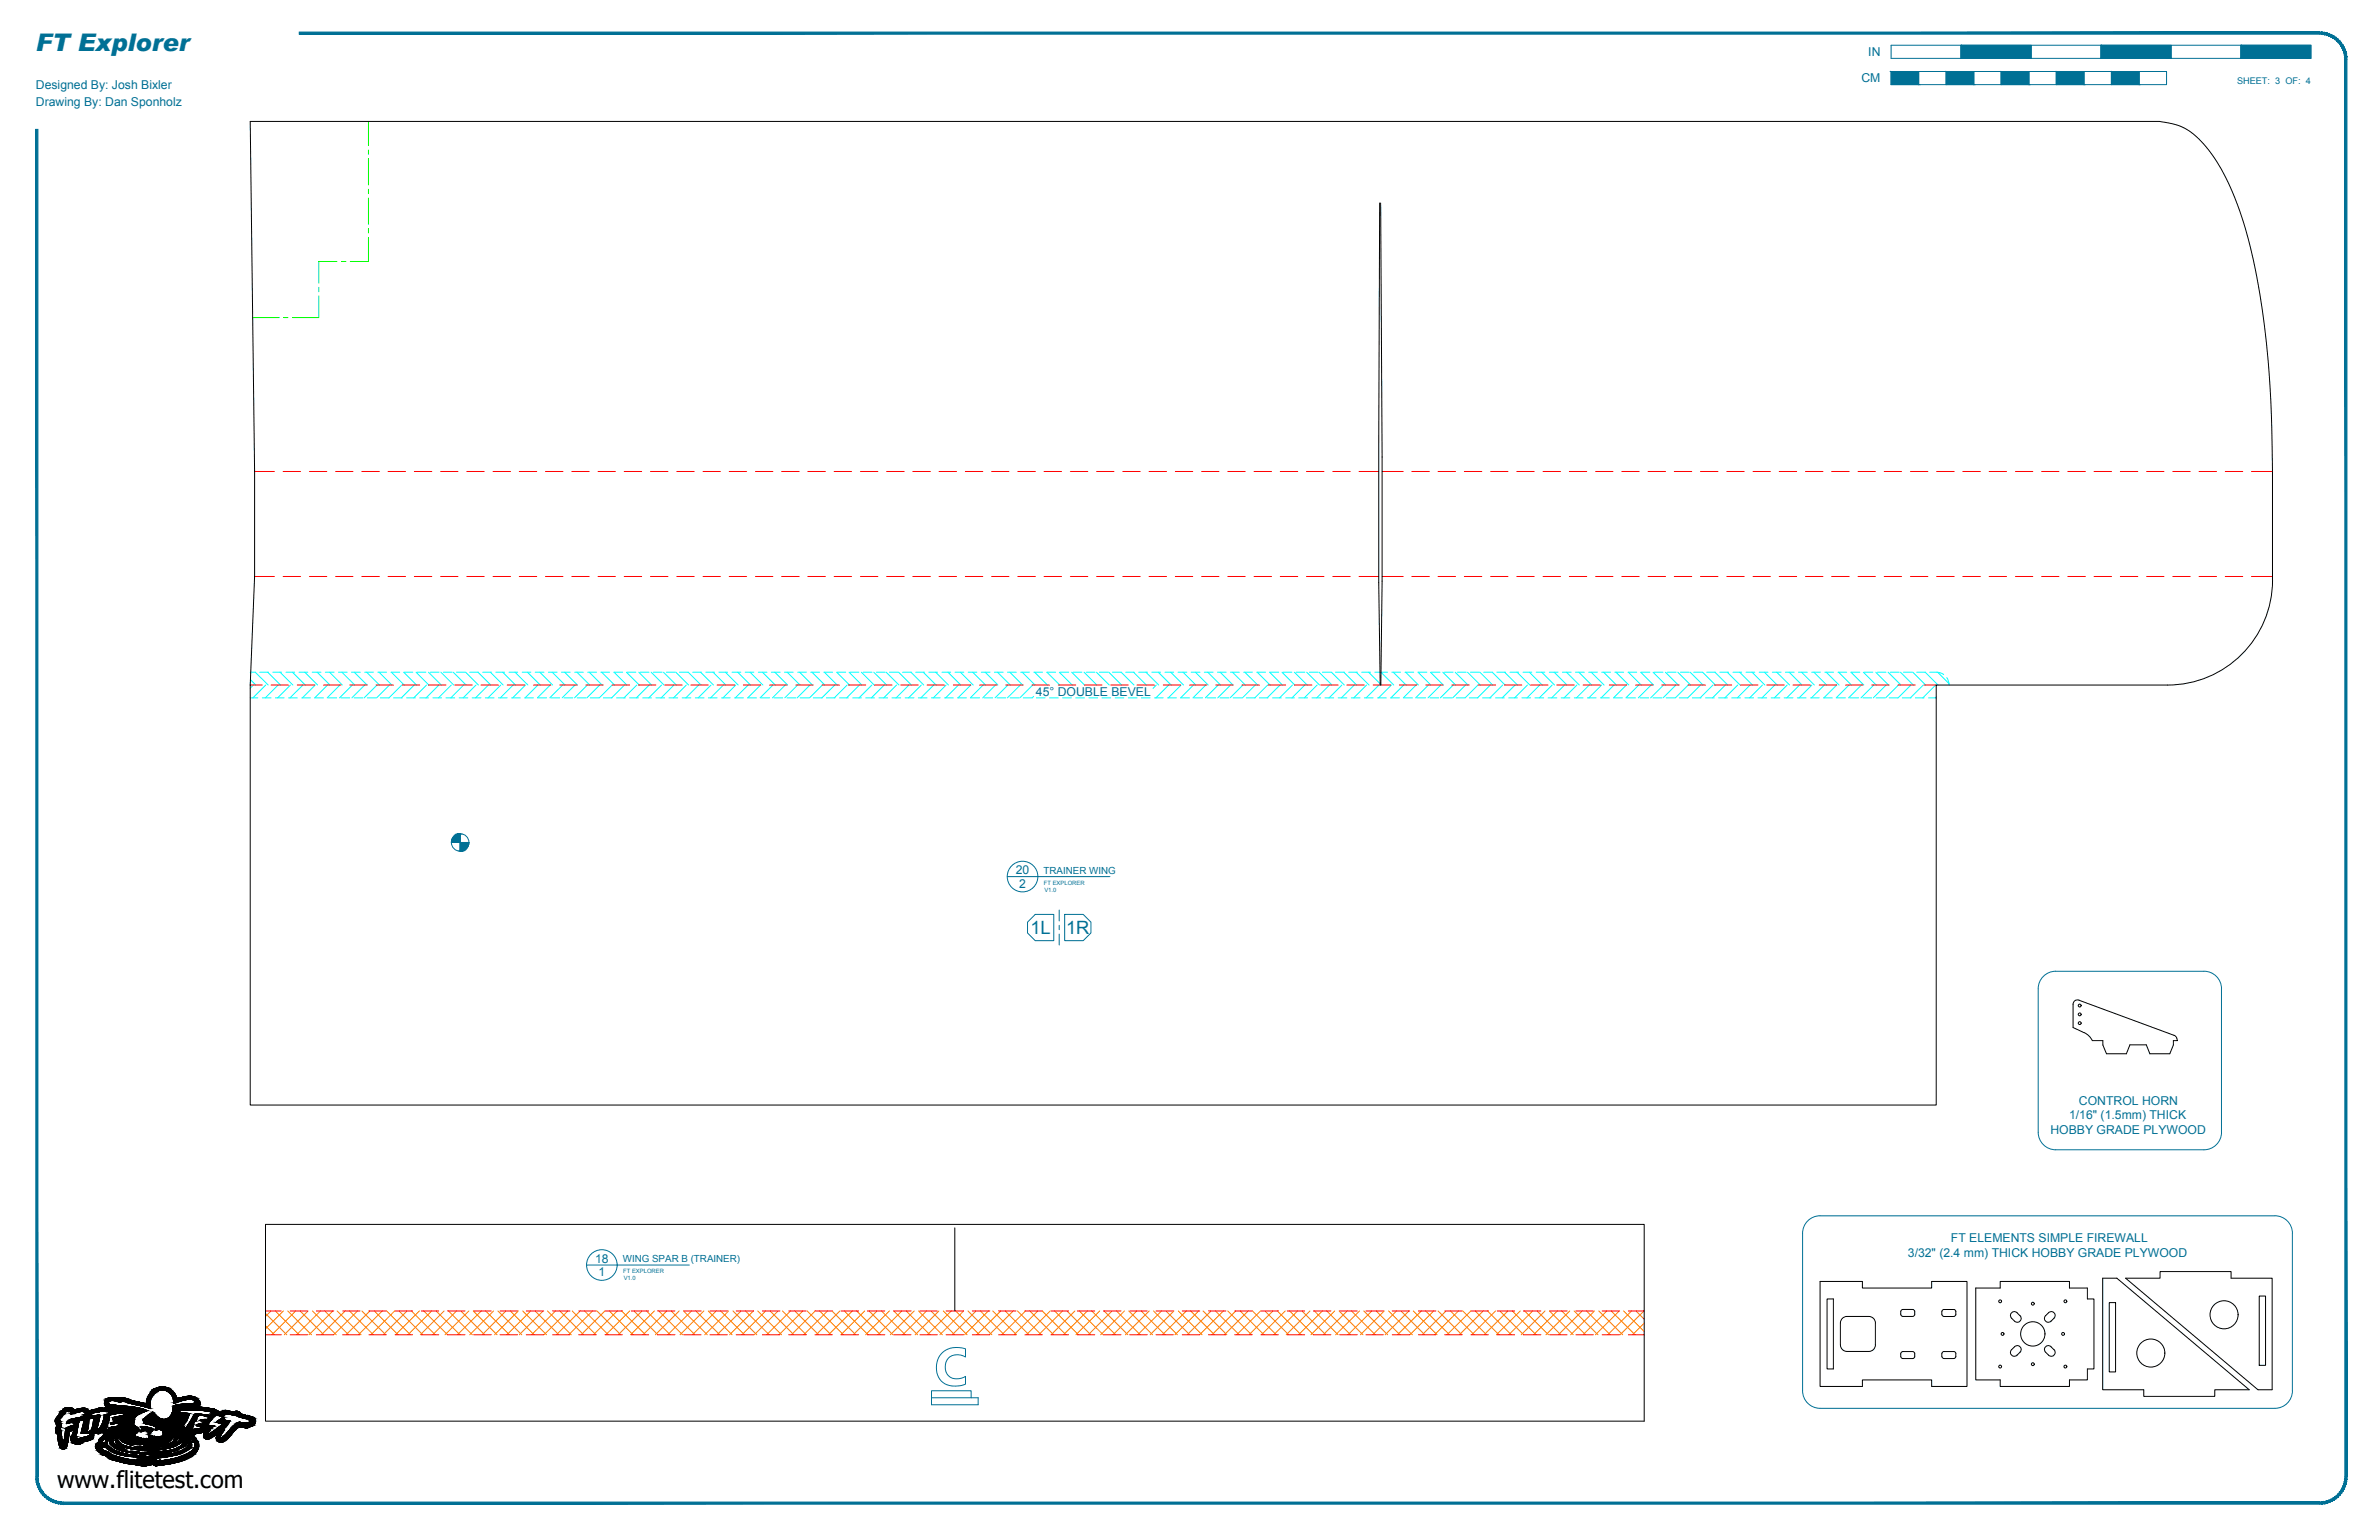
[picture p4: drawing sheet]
<svg xmlns="http://www.w3.org/2000/svg" width="864mm" height="559mm" viewBox="0 0 864 559" stroke-linecap="round" stroke-linejoin="round" font-family="sans-serif">
<defs><g id="words">
<text font-size="8.8" fill="#007095" x="13" y="18.4">FT Explorer</text>
<text font-size="8.5" x="20.7" y="539.9">www.flitetest.com</text>
<g font-size="6.7" fill="#007095">
<text x="374.1" y="338.9">1L</text>
<text x="387" y="338.9">1R</text>
</g>
<g font-size="4.4" fill="#007095">
<text x="678.2" y="20.4">IN</text>
<text x="675.7" y="29.9">CM</text>
<text x="13" y="32.1">Designed By: Josh Bixler</text>
<text x="13" y="38.5">Drawing By: Dan Sponholz</text>
<text x="376.1" y="252.5">45° DOUBLE BEVEL</text>
<text x="368.7" y="317.3">20</text>
<text x="370" y="322">2</text>
<text x="754.7" y="400.8">CONTROL HORN</text>
<text x="751.1" y="406.2">1/16&quot; (1.5mm) THICK</text>
<text x="744.3" y="411.5">HOBBY GRADE PLYWOOD</text>
<text x="708.2" y="450.8">FT ELEMENTS SIMPLE FIREWALL</text>
<text x="216" y="458.3">18</text>
<text x="692.6" y="456.1">3/32&quot; (2.4 mm) THICK HOBBY GRADE PLYWOOD</text>
<text x="217.2" y="463">1</text>
</g>
<g font-size="3.5" fill="#007095">
<text x="378.8" y="317">TRAINER WING</text>
<text x="226.1" y="457.9">WING SPAR B (TRAINER)</text>
</g>
<text font-size="3.3" fill="#007095" x="812.1" y="30.4">SHEET: 3 OF: 4</text>
<g font-size="2.1" fill="#007095">
<text x="379" y="321">FT EXPLORER</text>
<text x="379.1" y="323.6">V1.0</text>
<text x="226.2" y="462">FT EXPLORER</text>
<text x="226.4" y="464.5">V1.0</text>
</g>
</g></defs>
<g fill="none" stroke="#ff7f00" stroke-width=".36">
<path d="M96.4 476.6l7.7 7.7M98.4 475.7l-2 2M99.9 475.7l8.7 8.6M102.9 475.7l-6.5 6.5M104.4 475.7l8.7 8.6M107.3 475.7l-8.6 8.6M108.9 475.7l8.7 8.6M111.8 475.7l-8.6 8.6M113.4 475.7l8.7 8.6M116.3 475.7l-8.6 8.6M117.9 475.7l8.6 8.6M120.8 475.7l-8.6 8.6"/>
<path d="M122.4 475.7l8.6 8.6M125.3 475.7l-8.6 8.6M126.9 475.7l8.6 8.6M129.8 475.7l-8.7 8.6M131.4 475.7l8.6 8.6M134.3 475.7l-8.7 8.6M135.9 475.7l8.6 8.6M138.8 475.7l-8.7 8.6M140.4 475.7l8.6 8.6M143.3 475.7l-8.7 8.6M144.9 475.7l8.6 8.6M147.8 475.7l-8.7 8.6"/>
<path d="M149.3 475.7l8.7 8.6M152.2 475.7l-8.6 8.6M153.8 475.7l8.7 8.6M156.7 475.7l-8.6 8.6M158.3 475.7l8.7 8.6M161.2 475.7l-8.6 8.6M162.8 475.7l8.7 8.6M165.7 475.7l-8.6 8.6M167.3 475.7l8.6 8.6M170.2 475.7l-8.6 8.6M171.8 475.7l8.6 8.6M174.7 475.7l-8.6 8.6"/>
<path d="M176.3 475.7l8.6 8.6M179.2 475.7l-8.7 8.6M180.8 475.7l8.6 8.6M183.7 475.7l-8.7 8.6M185.3 475.7l8.6 8.6M188.2 475.7l-8.7 8.6M189.7 475.7l8.7 8.6M192.6 475.7l-8.6 8.6M194.2 475.7l8.7 8.6M197.2 475.7l-8.7 8.6M198.7 475.7l8.7 8.6M201.6 475.7l-8.6 8.6"/>
<path d="M203.2 475.7l8.7 8.6M206.1 475.7l-8.6 8.6M207.7 475.7l8.7 8.6M210.6 475.7l-8.6 8.6M212.2 475.7l8.6 8.6M215.1 475.7l-8.6 8.6M216.7 475.7l8.6 8.6M219.6 475.7l-8.6 8.6M221.2 475.7l8.6 8.6M224.1 475.7l-8.7 8.6M225.7 475.7l8.6 8.6M228.6 475.7l-8.7 8.6"/>
<path d="M230.2 475.7l8.6 8.6M233.1 475.7l-8.7 8.6M234.7 475.7l8.6 8.6M237.6 475.7l-8.7 8.6M239.1 475.7l8.7 8.6M242 475.7l-8.6 8.6M243.6 475.7l8.7 8.6M246.5 475.7l-8.6 8.6M248.1 475.7l8.7 8.6M251 475.7l-8.6 8.6M252.6 475.7l8.7 8.6M255.5 475.7l-8.6 8.6"/>
<path d="M257.1 475.7l8.7 8.6M260 475.7l-8.6 8.6M261.6 475.7l8.6 8.6M264.5 475.7l-8.7 8.6M266.1 475.7l8.6 8.6M269 475.7l-8.7 8.6M270.6 475.7l8.6 8.6M273.5 475.7l-8.7 8.6M275.1 475.7l8.6 8.6M278 475.7l-8.7 8.6M279.6 475.7l8.6 8.6M282.5 475.7l-8.7 8.6"/>
<path d="M284 475.7l8.7 8.6M286.9 475.7l-8.6 8.6M288.5 475.7l8.7 8.6M291.4 475.7l-8.6 8.6M293 475.7l8.7 8.6M295.9 475.7l-8.6 8.6M297.5 475.7l8.7 8.6M300.4 475.7l-8.6 8.6M302 475.7l8.6 8.6M304.9 475.7l-8.6 8.6M306.5 475.7l8.6 8.6M309.4 475.7l-8.6 8.6"/>
<path d="M311 475.7l8.6 8.6M313.9 475.7l-8.6 8.6M315.5 475.7l8.6 8.6M318.4 475.7l-8.7 8.6M320 475.7l8.6 8.6M322.9 475.7l-8.7 8.6M324.4 475.7l8.7 8.6M327.4 475.7l-8.7 8.6M329 475.7l8.6 8.6M331.9 475.7l-8.7 8.6M333.4 475.7l8.7 8.6M336.3 475.7l-8.6 8.6"/>
<path d="M337.9 475.7l8.7 8.6M340.8 475.7l-8.6 8.6M342.4 475.7l8.7 8.6M345.3 475.7l-8.6 8.6M346.9 475.7l8.6 8.6M349.8 475.7l-8.6 8.6M351.4 475.7l8.7 8.6M354.3 475.7l-8.6 8.6M355.9 475.7l8.6 8.6M358.8 475.7l-8.7 8.6M360.4 475.7l8.6 8.6M363.3 475.7l-8.7 8.6"/>
<path d="M364.9 475.7l8.6 8.6M367.8 475.7l-8.7 8.6M369.4 475.7l8.6 8.6M372.3 475.7l-8.7 8.6M373.9 475.7l8.6 8.6M376.8 475.7l-8.7 8.6M378.3 475.7l8.7 8.6M381.2 475.7l-8.6 8.6M382.8 475.7l8.7 8.6M385.7 475.7l-8.6 8.6M387.3 475.7l8.7 8.6M390.2 475.7l-8.6 8.6"/>
<path d="M391.8 475.7l8.7 8.6M394.7 475.7l-8.6 8.6M396.3 475.7l8.6 8.6M399.2 475.7l-8.6 8.6M400.8 475.7l8.6 8.6M403.7 475.7l-8.6 8.6M405.3 475.7l8.6 8.6M408.2 475.7l-8.7 8.6M409.8 475.7l8.6 8.6M412.7 475.7l-8.7 8.6M414.3 475.7l8.6 8.6M417.2 475.7l-8.7 8.6"/>
<path d="M418.7 475.7l8.7 8.6M421.6 475.7l-8.6 8.6M423.2 475.7l8.7 8.6M426.2 475.7l-8.7 8.6M427.7 475.7l8.7 8.6M430.6 475.7l-8.6 8.6M432.2 475.7l8.7 8.6M435.1 475.7l-8.6 8.6M436.7 475.7l8.7 8.6M439.6 475.7l-8.6 8.6M441.2 475.7l8.6 8.6M444.1 475.7l-8.6 8.6"/>
<path d="M445.7 475.7l8.6 8.6M448.6 475.7l-8.6 8.6M450.2 475.7l8.6 8.6M453.1 475.7l-8.7 8.6M454.7 475.7l8.6 8.6M457.6 475.7l-8.7 8.6M459.2 475.7l8.6 8.6M462.1 475.7l-8.7 8.6M463.7 475.7l8.6 8.6M466.6 475.7l-8.7 8.6M468.2 475.7l8.6 8.6M471.1 475.7l-8.7 8.6"/>
<path d="M472.6 475.7l8.7 8.6M475.5 475.7l-8.6 8.6M477.1 475.7l8.7 8.6M480 475.7l-8.6 8.6M481.6 475.7l8.7 8.6M484.5 475.7l-8.6 8.6M486.1 475.7l8.7 8.6M489 475.7l-8.6 8.6M490.6 475.7l8.6 8.6M493.5 475.7l-8.6 8.6M495.1 475.7l8.6 8.6M498 475.7l-8.7 8.6"/>
<path d="M499.6 475.7l8.6 8.6M502.5 475.7l-8.7 8.6M504.1 475.7l8.6 8.6M507 475.7l-8.7 8.6M508.6 475.7l8.6 8.6M511.5 475.7l-8.7 8.6M513 475.7l8.7 8.6M515.9 475.7l-8.6 8.6M517.5 475.7l8.7 8.6M520.4 475.7l-8.6 8.6M522 475.7l8.7 8.6M524.9 475.7l-8.6 8.6"/>
<path d="M526.5 475.7l8.7 8.6M529.4 475.7l-8.6 8.6M531 475.7l8.7 8.6M533.9 475.7l-8.6 8.6M535.5 475.7l8.6 8.6M538.4 475.7l-8.6 8.6M540 475.7l8.6 8.6M542.9 475.7l-8.6 8.6M544.5 475.7l8.6 8.6M547.4 475.7l-8.7 8.6M549 475.7l8.6 8.6M551.9 475.7l-8.7 8.6"/>
<path d="M553.5 475.7l8.6 8.6M556.4 475.7l-8.7 8.6M558 475.7l8.6 8.6M560.9 475.7l-8.7 8.6M562.4 475.7l8.7 8.6M565.3 475.7l-8.6 8.6M566.9 475.7l8.7 8.6M569.8 475.7l-8.6 8.6M571.4 475.7l8.7 8.6M574.3 475.7l-8.6 8.6M575.9 475.7l8.6 8.6M578.8 475.7l-8.6 8.6"/>
<path d="M580.4 475.7l8.7 8.6M583.3 475.7l-8.6 8.6M584.9 475.7l8.6 8.6M587.8 475.7l-8.7 8.6M589.4 475.7l7.5 7.5M592.3 475.7l-8.7 8.6M593.9 475.7l3 3M596.8 475.7l-8.7 8.6M96.4 481.1l3.2 3.2M596.9 480.1l-4.3 4.2"/>
</g>
<g fill="none" stroke="#0ff" stroke-width=".36">
<path d="M90.8 253.2h2.8M90.8 243.9h1.9l4.7 4.7M90.9 246.6l2 2M92 248.6l-1.2 1.1M94.3 243.9h3.2M95.2 253.2h3.2M96.5 248.6l-4.7 4.6M97.2 243.9l4.6 4.7M99 243.9h3.2M100 253.2h3.2M101 248.6l-4.7 4.6M101.7 243.9l4.6 4.7"/>
<path d="M103.8 243.9h3.2M104.7 253.2h3.2M105.4 248.6l-4.6 4.6M106.2 243.9l4.6 4.7M108.6 243.9h3.1M109.5 253.2h3.2M109.9 248.6l-4.6 4.6M110.6 243.9l4.7 4.7M113.3 243.9h3.2M114.4 248.6l-4.6 4.6M115.1 243.9l4.7 4.7M118.1 243.9h3.2"/>
<path d="M118.9 248.6l-4.6 4.6h3.1M119 253.2h3.2M119.6 243.9l4.7 4.7M122.9 243.9h3.1M123.4 248.6l-4.6 4.6M123.8 253.2h3.2M124.1 243.9l4.7 4.7M127.6 243.9h3.2M127.9 248.6l-4.7 4.6M128.6 253.2h3.1M128.6 243.9l4.7 4.7M132.4 243.9h3.2"/>
<path d="M132.4 248.6l-4.7 4.6M133.1 243.9l4.7 4.7M133.3 253.2h3.2M136.9 248.6l-4.7 4.6M137.1 243.9h3.2M137.6 243.9l4.6 4.7M141.4 248.6l-4.7 4.6M141.9 243.9h3.2M142.1 243.9l4.6 4.7M142.8 253.2h3.2M145.9 248.6l-4.6 4.6h-3.2M146.6 243.9l4.6 4.7"/>
<path d="M146.7 243.9h3.1M147.6 253.2h3.2M150.4 248.6l-4.7 4.6M151.1 243.9l4.6 4.7M151.4 243.9h3.2M152.4 253.2h3.1M154.8 248.6l-4.6 4.6M155.5 243.9l4.7 4.7M156.2 243.9h3.2M157.1 253.2h3.2M159.3 248.6l-4.6 4.6M160 243.9l4.7 4.7"/>
<path d="M161 243.9h3.1M161.9 253.2h3.2M163.8 248.6l-4.6 4.6M164.5 243.9l4.7 4.7M165.7 243.9h3.2M166.7 253.2h3.1M168.3 248.6l-4.7 4.6M169 243.9l4.7 4.7M170.5 243.9h3.2M171.4 253.2h3.2M172.8 248.6l-4.7 4.6M173.5 243.9l4.7 4.7"/>
<path d="M175.2 243.9h3.2M176.2 253.2h3.2M177.3 248.6l-4.7 4.6M178 243.9l4.7 4.7M180 243.9h3.2M180.9 253.2h3.2M181.8 248.6l-4.7 4.6M182.5 243.9l4.6 4.7M184.8 243.9h3.1M185.7 253.2h3.2M186.3 248.6l-4.7 4.6M187 243.9l4.7 4.7"/>
<path d="M189.5 243.9h3.2M190.5 253.2h3.1M190.8 248.6l-4.7 4.6M191.5 243.9l4.6 4.7M194.3 243.9h3.2M195.2 253.2h3.2M195.2 248.6l-4.6 4.6M196 243.9l4.6 4.7M199.1 243.9h3.1M199.7 248.6l-4.6 4.6M200 253.2h3.2M200.5 243.9l4.6 4.7"/>
<path d="M203.8 243.9h3.2M204.2 248.6l-4.6 4.6M204.8 253.2h3.1M204.9 243.9l4.7 4.7M208.6 243.9h3.2M208.7 248.6l-4.6 4.6M209.4 243.9l4.7 4.7M209.5 253.2h3.2M213.2 248.6l-4.6 4.6M213.3 243.9h3.2M213.9 243.9l4.7 4.7M214.3 253.2h3.2"/>
<path d="M217.7 248.6l-4.7 4.6M218.1 243.9h3.2M218.4 243.9l4.7 4.7M219 253.2h3.2M222.2 248.6l-4.7 4.6M223.8 253.2h3.2M226 243.9h-3.1l4.7 4.7M226.7 248.6l-4.7 4.6M227.4 243.9l4.7 4.7M227.6 243.9h3.2M228.6 253.2h3.1M231.2 248.6l-4.7 4.6"/>
<path d="M231.9 243.9l4.6 4.7M232.4 243.9h3.2M233.3 253.2h3.2M235.7 248.6l-4.7 4.6M236.4 243.9l4.6 4.7M237.2 243.9h3.1M238.1 253.2h3.2M240.2 248.6l-4.7 4.6M240.9 243.9l4.6 4.7M241.9 243.9h3.2M242.9 253.2h3.1M244.7 248.6l-4.7 4.6"/>
<path d="M245.3 243.9l4.7 4.7M246.7 243.9h3.1l4.7 4.7M247.6 253.2h3.2M249.1 248.6l-4.6 4.6M251.4 243.9h3.2M252.4 253.2h3.2M253.6 248.6l-4.6 4.6M254.3 243.9l4.7 4.7M256.2 243.9h3.2M257.1 253.2h3.2M258.1 248.6l-4.6 4.6M258.8 243.9l4.7 4.7"/>
<path d="M261 243.9h3.1M261.9 253.2h3.2M262.6 248.6l-4.7 4.6M263.3 243.9l4.7 4.7M265.7 243.9h3.2M266.7 253.2h3.1M267.1 248.6l-4.7 4.6M267.8 243.9l4.7 4.7M270.5 243.9h3.2M271.6 248.6l-4.7 4.6M272.3 243.9l4.7 4.7M275.3 243.9h3.1"/>
<path d="M276.1 248.6l-4.7 4.6h3.2M276.2 253.2h3.2M276.8 243.9l4.6 4.7M280 243.9h3.2M280.6 248.6l-4.7 4.6M281 253.2h3.1M281.3 243.9l4.6 4.7M284.8 243.9h3.2M285.1 248.6l-4.7 4.6M285.7 253.2h3.2M285.8 243.9l4.6 4.7M289.5 243.9h3.2"/>
<path d="M289.5 248.6l-4.6 4.6M290.3 243.9l4.6 4.7M290.5 253.2h3.2M294 248.6l-4.6 4.6M294.3 243.9h3.2M294.8 243.9l4.6 4.7M298.5 248.6l-4.6 4.6M299.1 243.9h3.1M299.2 243.9l4.7 4.7M300 253.2h3.2M303 248.6l-4.6 4.6h-3.2M303.7 243.9l4.7 4.7"/>
<path d="M303.8 243.9h3.2M304.8 253.2h3.1M307.5 248.6l-4.7 4.6M308.2 243.9l4.7 4.7M308.6 243.9h3.2M309.5 253.2h3.2M312 248.6l-4.7 4.6M312.7 243.9l4.7 4.7M313.4 243.9h3.1M314.3 253.2h3.2M316.5 248.6l-4.7 4.6M317.2 243.9l4.7 4.7"/>
<path d="M318.1 243.9h3.2M319.1 253.2h3.1M321 248.6l-4.7 4.6M321.7 243.9l4.7 4.7M322.9 243.9h3.2M323.8 253.2h3.2M325.5 248.6l-4.7 4.6M326.2 243.9l4.6 4.7M327.6 243.9h3.2M328.6 253.2h3.2M330 248.6l-4.7 4.6M330.7 243.9l4.6 4.7"/>
<path d="M332.4 243.9h3.2M333.4 253.2h3.1M334.5 248.6l-4.7 4.6M335.2 243.9l4.6 4.7M337.2 243.9h3.1M338.1 253.2h3.2M338.9 248.6l-4.6 4.6M339.6 243.9l4.7 4.7M341.9 243.9h3.2M342.9 253.2h3.2M343.4 248.6l-4.6 4.6M344.1 243.9l4.7 4.7"/>
<path d="M346.7 243.9h3.2M347.6 253.2h3.2M347.9 248.6l-4.6 4.6M348.6 243.9l4.7 4.7M351.5 243.9h3.1M352.4 253.2h3.2M352.4 248.6l-4.6 4.6M353.1 243.9l4.7 4.7M356.2 243.9h3.2M356.9 248.6l-4.7 4.6M357.2 253.2h3.1M357.6 243.9l4.7 4.7"/>
<path d="M361 243.9h3.2M361.4 248.6l-4.7 4.6M361.9 253.2h3.2M362.1 243.9l4.7 4.7M365.7 243.9h3.2M365.9 248.6l-4.7 4.6M366.6 243.9l4.6 4.7M366.7 253.2h3.2M370.4 248.6l-4.7 4.6M370.5 243.9h3.2M371.1 243.9l4.6 4.7M371.5 253.2h3.1"/>
<path d="M374.9 248.6l-4.7 4.6M375.2 252.7l-.5 .5M375.3 243.9h3.1M375.6 243.9l4.6 4.7M376.2 253.2h3.2M381 253.2h3.2M383.2 243.9h-3.1l4.6 4.7M384.5 243.9l4.7 4.7M384.8 243.9h3.2M385.7 253.2h3.2M389.1 243.9l4.6 4.7M389.6 243.9h3.1"/>
<path d="M390.5 253.2h3.2M393.5 243.9l4.7 4.7M394.3 243.9h3.2M395.3 253.2h3.1M398 243.9l4.7 4.7M399.1 243.9h3.2M400 253.2h3.2M402.5 243.9l4.7 4.7M403.8 243.9h3.2l4.7 4.7M404.8 253.2h3.2M408.6 243.9h3.2M409.6 253.2h3.1"/>
<path d="M411.5 243.9l4.6 4.7M413.4 243.9h3.1M414.3 253.2h3.2M416 243.9l4.7 4.7M418.1 243.9h3.2M419.1 253.2h3.2M419.8 248.6l-1.2 1.2M420.5 243.9l4.6 4.7M422.9 243.9h3.2M423.8 253.2h3.2M424.3 248.6l-4.7 4.6M425 243.9l4.6 4.7"/>
<path d="M427.7 243.9h3.1M428.6 253.2h3.2M428.7 248.6l-4.6 4.6M429.5 243.9l4.6 4.7M432.4 243.9h3.2M433.2 248.6l-4.6 4.6M433.4 253.2h3.1M433.9 243.9l4.7 4.7M437.2 243.9h3.2M437.7 248.6l-4.6 4.6M438.1 253.2h3.2M438.4 243.9l4.7 4.7"/>
<path d="M441.9 243.9h3.2M442.2 248.6l-4.6 4.6M442.9 253.2h3.2M442.9 243.9l4.7 4.7M446.7 243.9h3.2M446.7 248.6l-4.6 4.6M447.4 243.9l4.7 4.7M447.7 253.2h3.1M451.2 248.6l-4.7 4.6M451.5 243.9h3.1M451.9 243.9l4.7 4.7M452.4 253.2h3.2"/>
<path d="M455.7 248.6l-4.7 4.6M456.2 243.9h3.2M456.4 243.9l4.7 4.7M457.2 253.2h3.2M460.2 248.6l-4.7 4.6M460.9 243.9l4.6 4.7M461 243.9h3.2M461.9 253.2h3.2M464.7 248.6l-4.7 4.6M465.4 243.9l4.6 4.7M465.8 243.9h3.1M466.7 253.2h3.2"/>
<path d="M469.2 248.6l-4.7 4.6M469.9 243.9l4.6 4.7M470.5 243.9h3.2M471.5 253.2h3.1M473.7 248.6l-4.7 4.6M474.4 243.9l4.6 4.7M475.3 243.9h3.2M476.2 253.2h3.2M478.1 248.6l-4.6 4.6M478.8 243.9l4.7 4.7M480 243.9h3.2M481 253.2h3.2"/>
<path d="M482.6 248.6l-4.6 4.6M483.3 243.9l4.7 4.7M484.8 243.9h3.2M485.8 253.2h3.1M487.1 248.6l-4.6 4.6M487.8 243.9l4.7 4.7M489.6 243.9h3.1M490.5 253.2h3.2M491.6 248.6l-4.7 4.6M492.3 243.9l4.7 4.7M494.3 243.9h3.2M495.3 253.2h3.2"/>
<path d="M496.1 248.6l-4.7 4.6M496.8 243.9l4.2 4.2M499.1 243.9h1.8M500 253.2h3.2M500.6 248.6l-4.7 4.6M501.3 248.4l.2 .2M503.7 243.9h-2.4l4.7 4.7M504.8 253.2h3.2M505.1 248.6l-4.7 4.6M505.3 243.9h3.1M505.8 243.9l4.6 4.7M509.6 253.2h3.1"/>
<path d="M509.6 248.6l-4.7 4.6M510 243.9h3.2M510.3 243.9l4.6 4.7M514.1 248.6l-4.7 4.6M514.3 253.2h3.2M518 243.9h-3.2l4.6 4.7M518.5 248.6l-4.6 4.6M519.1 253.2h3.2M519.3 243.9l4.6 4.7M519.5 243.9h3.2M523 248.6l-4.6 4.6M523.8 243.9l4.6 4.7"/>
<path d="M523.9 253.2h3.1M524.3 243.9h3.2M527.5 248.6l-4.6 4.6M528.2 243.9l4.7 4.7M528.6 253.2h3.2M529.1 243.9h3.1M532 248.6l-4.6 4.6M532.7 243.9l4.7 4.7M533.4 253.2h3.2M533.8 243.9h3.2M536.5 248.6l-4.6 4.6M537.2 243.9l4.7 4.7"/>
<path d="M538.1 253.2h3.2M538.6 243.9h3.2M541 248.6l-4.7 4.6M541.7 243.9l4.7 4.7M542.9 253.2h3.2M543.4 243.9h3.1M545.5 248.6l-4.7 4.6M546.2 243.9l4.7 4.7M547.7 253.2h3.1M548.1 243.9h3.2M550 248.6l-4.7 4.6M550.7 243.9l4.7 4.7"/>
<path d="M552.4 253.2h3.2M552.9 243.9h3.2M554.5 248.6l-4.7 4.6M555.2 243.9l4.6 4.7M557.2 253.2h3.2M557.6 243.9h3.2M559 248.6l-4.7 4.6M559.7 243.9l4.6 4.7M562 253.2h3.1M562.4 243.9h3.2M563.5 248.6l-4.7 4.6M564.2 243.9l4.6 4.7"/>
<path d="M566.7 253.2h3.2M567.2 243.9h3.1M568 248.6l-4.7 4.6M568.6 243.9l4.7 4.7M571.5 253.2h3.2M571.9 243.9h3.2M572.4 248.6l-4.6 4.6M573.1 243.9l4.7 4.7M576.2 253.2h3.2M576.7 243.9h3.2M576.9 248.6l-4.6 4.6M577.6 243.9l4.7 4.7"/>
<path d="M581 253.2h3.2M581.4 248.6l-4.6 4.6M581.5 243.9h3.1M582.1 243.9l4.7 4.7M585.8 253.2h3.1M585.9 248.6l-4.7 4.6M586.2 243.9h3.2M586.6 243.9l4.7 4.7M590.4 248.6l-4.7 4.6M590.5 253.2h3.2M591 243.9h3.2M591.1 243.9l4.7 4.7"/>
<path d="M594.9 248.6l-4.7 4.6M595.3 253.2h3.2M595.6 243.9l4.7 4.7M595.7 243.9h3.2M599.4 248.6l-4.7 4.6M600.1 253.2h3.1M600.1 243.9l4.6 4.7M600.5 243.9h3.2M603.9 248.6l-4.7 4.6M604.6 243.9l4.6 4.7M604.8 253.2h3.2M605.3 243.9h3.1"/>
<path d="M608.4 248.6l-4.7 4.6M609.1 243.9l4.6 4.7M609.6 253.2h3.2M610 243.9h3.2M612.8 248.6l-4.6 4.6M613.5 243.9l4.7 4.7M614.3 253.2h3.2M614.8 243.9h3.2M617.3 248.6l-4.6 4.6M618.1 243.9l4.6 4.7M619.1 253.2h3.2M619.6 243.9h3.1"/>
<path d="M621.8 248.6l-4.6 4.6M622.5 243.9l4.7 4.7M623.9 253.2h3.1M624.3 243.9h3.2M626.3 248.6l-4.6 4.6M627 243.9l4.7 4.7M628.6 253.2h3.2M629.1 243.9h3.2M630.8 248.6l-4.7 4.6M631.5 243.9l4.7 4.7M633.4 253.2h3.2M633.8 243.9h3.2"/>
<path d="M635.3 248.6l-4.7 4.6M636 243.9l4.7 4.7M638.2 253.2h3.1M638.6 243.9h3.2M639.8 248.6l-4.7 4.6M640.5 243.9l4.6 4.7M642.9 253.2h3.2M643.4 243.9h3.1M644.3 248.6l-4.7 4.6M645 243.9l4.7 4.7M647.7 253.2h3.2M648.1 243.9h3.2"/>
<path d="M648.8 248.6l-4.7 4.6M649.5 243.9l4.6 4.7M652.4 253.2h3.2M652.9 243.9h3.2M653.3 248.6l-4.7 4.6M654 243.9l4.6 4.7M657.2 253.2h3.2M657.7 243.9h3.1M657.7 248.6l-4.6 4.6M658.5 243.9l4.6 4.7M662 253.2h3.1M662.2 248.6l-4.6 4.6"/>
<path d="M662.4 243.9h3.2M662.9 243.9l4.7 4.7M666.7 253.2h3.2M666.7 248.6l-4.6 4.6M667.2 243.9h3.2M667.4 243.9l4.7 4.7M671.2 248.6l-4.6 4.6M671.5 253.2h3.2M675.1 243.9h-3.2l4.7 4.7M675.7 248.6l-4.6 4.6M676.3 253.2h3.1M676.4 243.9l4.7 4.7"/>
<path d="M676.7 243.9h3.2M680.2 248.6l-4.7 4.6M680.9 243.9l4.7 4.7M681 253.2h3.2M681.5 243.9h3.1M684.7 248.6l-4.7 4.6M685.4 243.9l4.7 4.7M686.2 243.9h3.2M689.2 248.6l-4.7 4.6M689.9 243.9l4.6 4.7M690.5 253.2h3.2M691 243.9h3.2"/>
<path d="M693.7 248.6l-4.7 4.6h-3.2M694.4 243.9l4.6 4.7M695.3 253.2h3.2M695.8 243.9h3.1M698.2 248.6l-4.7 4.6M698.9 243.9l4.6 4.7M700.1 253.2h2.8M700.5 243.9h2.4M702.7 248.6l-4.7 4.6M702.9 252.8l-.4 .4M702.9 243.9l1.4 .2 1.3 .7M703.4 243.9l4.1 4.1"/>
<path d="M706.7 245.9l.6 1.3 .2 1.4"/>
</g>
<g fill="#007095" stroke="#007095" stroke-width=".36">
<path d="M166.5 302.6l.5-.1z"/>
<path d="M167 308.7h1z"/>
<path d="M166.5 302.6l.5 .1zM166 302.7h1z"/>
<path d="M166 302.7l1 .2v-.2zM165.6 302.9l.4-.2 1 .2z"/>
<path d="M165.6 302.9l1.4 .2v-.2zM165.2 303.1l.4-.2 1.4 .2z"/>
<path d="M165.2 303.1l1.8 .4v-.4zM164.8 303.5l.4-.4 1.8 .4z"/>
<path d="M164.8 303.5l2.2 .3v-.3zM164.8 303.5l2.2 .3h-2.5z"/>
<path d="M164.5 303.8l2.5 .5v-.5zM164.5 303.8l2.5 .5h-2.8z"/>
<path d="M164.2 304.3l2.8 .4v-.4zM164.2 304.3l2.8 .4h-3z"/>
<path d="M164 304.7l3 .5v-.5zM164 304.7l3 .5h-3.1z"/>
<path d="M163.9 305.2l3.1 .5v-.5zM163.9 305.2l3.1 .5h-3.1z"/>
<path d="M167 305.7l3.2 .5v-.5zM167 305.7l3.2 .5h-3.2z"/>
<path d="M167 306.2l3 .5 .2-.5zM167 306.2l3 .5h-3z"/>
<path d="M167 306.7l2.8 .5 .2-.5zM167 306.7l2.8 .5h-2.8z"/>
<path d="M167 307.2l2.6 .4 .2-.4zM167 307.2l2.6 .4h-2.6z"/>
<path d="M167 307.6l2.3 .3 .3-.3zM167 307.6l2.3 .3h-2.3z"/>
<path d="M167 307.9l1.9 .4 .4-.4zM167 307.9l1.9 .4h-1.9z"/>
<path d="M167 308.3l1.5 .2 .4-.2zM167 308.3l1.5 .2h-1.5z"/>
<path d="M167 308.5l1 .2 .5-.2zM167 308.5l1 .2h-1z"/>
<path d="M167 308.7l.5 .2zM167 308.9h.5z"/>
<path d="M766.5 25.9l10 4.8v-4.8zM766.5 25.9l10 4.8h-10z"/>
<path d="M746.5 25.9l10 4.8v-4.8zM746.5 25.9l10 4.8h-10z"/>
<path d="M726.5 25.9l10 4.8v-4.8zM726.5 25.9l10 4.8h-10z"/>
<path d="M706.5 25.9l10 4.8v-4.8zM706.5 25.9l10 4.8h-10z"/>
<path d="M686.5 25.9l10 4.8v-4.8zM686.5 25.9l10 4.8h-10z"/>
<path d="M813.5 16.4l25.4 4.8v-4.8zM813.5 16.4l25.4 4.8h-25.4z"/>
<path d="M762.7 16.4l25.4 4.8v-4.8zM762.7 16.4l25.4 4.8h-25.4z"/>
<path d="M711.9 16.4l25.4 4.8v-4.8zM711.9 16.4l25.4 4.8h-25.4z"/>
<path d="M13 46.9l.8 489v-489zM13 46.9l.8 489h-.8z"/>
<path d="M13 535.9h.8l-.8 .9zM13.8 535.9l-.8 .9 .8-.1zM13 536.8l.8-.1-.6 1zM13.8 536.7l-.6 1 .7-.1zM13.2 537.7l.7-.1-.5 1zM13.9 537.6l-.5 1 .7-.2zM13.4 538.6l.7-.2-.4 1.1zM14.1 538.4l-.4 1.1 .7-.3zM13.7 539.5l.7-.3-.3 1.1zM14.4 539.2l-.3 1.1 .6-.3zM14.1 540.3l.6-.3-.2 1.1zM14.7 540l-.2 1.1 .6-.4zM14.5 541.1l.6-.4-.1 1.2zM15.1 540.7l-.1 1.2 .6-.5zM15 541.9l.6-.5v1.2zM15.6 541.4v1.2l.6-.5zM15.6 542.6l.6-.5v1.1zM16.2 542.1v1.1l.5-.6zM16.7 542.6l.2 1.2-.7-.6zM16.7 542.6l.2 1.2 .5-.6zM17.4 543.2l.3 1.1-.8-.5zM17.4 543.2l.3 1.1 .4-.6zM18.1 543.7l.4 1-.8-.4zM18.1 543.7l.4 1 .3-.6zM18.8 544.1l.5 1-.8-.4zM18.8 544.1l.5 1 .3-.7zM19.6 544.4l.6 1-.9-.3zM19.6 544.4l.6 1 .2-.7zM20.4 544.7l.7 .9-.9-.2zM20.4 544.7l.7 .9 .1-.7zM21.2 544.9l.8 .9-.9-.2zM21.2 544.9l.8 .9 .1-.8zM22.1 545l.8 .8h-.9zM22.1 545l.8 .8v-.8z"/>
<path d="M22.9 545v.8l819.2-.8zM22.9 545.8l819.2-.8v.8z"/>
<path d="M842.1 545l.9 .8h-.9zM842.1 545l.9 .8-.1-.8zM842.9 545l1 .6-.9 .2zM842.9 545l1 .6-.2-.7zM843.7 544.9l1.1 .5-.9 .2zM843.7 544.9l1.1 .5-.2-.7zM844.6 544.7l1 .4-.8 .3zM844.6 544.7l1 .4-.2-.7zM845.4 544.4l1.1 .3-.9 .4zM845.4 544.4l1.1 .3-.4-.6zM846.1 544.1l1.2 .2-.8 .4zM846.1 544.1l1.2 .2-.4-.6zM846.9 543.7l1.1 .1-.7 .5zM846.9 543.7l1.1 .1-.4-.6zM847.6 543.2h1.1l-.7 .6zM847.6 543.2h1.1l-.5-.6zM848.2 542.6h1.2l-.7 .6zM848.2 542.6h1.2l-.6-.5zM848.8 542.1l1.2-.2-.6 .7zM849.3 541.4l-.5 .7 1.2-.2zM849.3 541.4l1.2-.3-.5 .8zM849.8 540.7l-.5 .7 1.2-.3zM849.8 540.7l1.1-.4-.4 .8zM850.2 540l-.4 .7 1.1-.4zM850.2 540l1.1-.5-.4 .8zM850.6 539.2l-.4 .8 1.1-.5zM850.6 539.2l1-.6-.3 .9zM850.8 538.4l-.2 .8 1-.6zM850.8 538.4l1-.7-.2 .9zM851 537.6l-.2 .8 1-.7zM851 537.6l.9-.8-.1 .9zM851.2 536.7l-.2 .9 .9-.8zM852 535.9l-.1 .9-.7-.1zM851.2 535.9v.8l.8-.8z"/>
<path d="M851.2 21.5v514.4h.8zM851.2 21.5h.8v514.4z"/>
<path d="M851.9 20.6l.1 .9h-.8zM851.2 20.7v.8l.7-.9zM851.8 19.7l.1 .9-.7 .1zM851 19.9l.2 .8 .6-1zM851.6 18.8l.2 .9-.8 .2zM850.8 19l.2 .9 .6-1.1zM851.3 18l.3 .8-.8 .2zM850.6 18.2l.2 .8 .5-1zM850.9 17.1l.4 .9-.7 .2zM850.2 17.5l.4 .7 .3-1.1zM850.5 16.3l.4 .8-.7 .4zM849.8 16.7l.4 .8 .3-1.2zM850 15.6l.5 .7-.7 .4zM849.3 16l.5 .7 .2-1.1zM849.4 14.9l.6 .7-.7 .4zM848.8 15.4l.5 .6 .1-1.1zM848.7 14.2l.7 .7-.6 .5zM848.7 14.2l-.5 .6 .6 .6zM848 13.6l.7 .6-.5 .6zM848 13.6l-.4 .7 .6 .5zM847.3 13.1l.7 .5-.4 .7zM847.3 13.1l-.4 .7 .7 .5zM846.5 12.7l.8 .4-.4 .7zM846.5 12.7l-.4 .7 .8 .4zM845.6 12.3l.9 .4-.4 .7zM845.6 12.3l-.2 .7 .7 .4zM844.8 12l.8 .3-.2 .7zM844.8 12l-.2 .8 .8 .2zM843.9 11.8l.9 .2-.2 .8zM843.9 11.8l-.2 .8 .9 .2zM843 11.7l.9 .1-.2 .8zM843 11.7l-.1 .7 .8 .2zM842.1 11.6l.9 .1-.1 .7zM842.1 11.6v.8h.8z"/>
<path d="M108.6 12.4h733.5v-.8zM108.6 11.6h733.5l-733.5 .8z"/>
</g>
<g fill="none" stroke="#007095" stroke-width=".36">
<path d="M686.5 16.4h25.4v4.8h-25.4zM711.9 16.4h25.4v4.8h-25.4zM737.3 16.4h25.4v4.8h-25.4zM762.7 16.4h25.4v4.8h-25.4zM788.1 16.4h25.4v4.8h-25.4zM813.5 16.4h25.4v4.8h-25.4zM686.5 25.9h10v4.8h10v-4.8h10v4.8h10v-4.8h10v4.8h10v-4.8h10v4.8h10v-4.8h10v4.8h10v-4.8h-10v4.8h-10v-4.8h-10v4.8h-10v-4.8h-10v4.8h-10v-4.8h-10v4.8h-10v-4.8h-10v4.8h-10zM163.9 305.7h6.3M167 302.5v6.4M365.6 318.1h37.3M373 334.6l2.8-2.8h6.7v9.5h-6.7l-2.8-2.8zM384.5 330.2v4"/>
<path d="M384.5 335.8v1.5M384.5 338.9v4M386.5 331.8h6.7l2.8 2.8v3.9l-2.8 2.8h-6.7zM746.2 352.4h53.9M746.2 352.4a6.4 6.4 0 0 0-6.3 6.4v52a6.4 6.4 0 0 0 6.3 6.4h53.9a6.3 6.3 0 0 0 6.3-6.3v-52.1a6.4 6.4 0 0 0-6.3-6.4M212.9 459h37.3M832.2 447.5v57.2M832.2 447.5a6.3 6.3 0 0 0-6.4-6.3l-165.1-.1a6.4 6.4 0 0 0-6.3 6.4v57.2a6.4 6.4 0 0 0 6.3 6.3h165.1a6.4 6.4 0 0 0 6.4-6.3M341.9 491a8.3 8.3 0 0 1 8.6-1.5v2.9a4.6 4.6 0 0 0-5.3-.3 4.6 4.6 0 0 0-2 4.9 4.4 4.4 0 0 0 6.7 2.8l.6-.4v2.8a7.9 7.9 0 0 1-9.3-1.7 7.8 7.8 0 0 1 .7-9.5zM338.1 507.2h17v2.5h-17v-5.1h14.4v2.6"/>
<circle cx="167" cy="305.7" r="3.2"/>
<circle cx="371.2" cy="318.1" r="5.6"/>
<circle cx="218.5" cy="459" r="5.6"/>
</g>
<g fill="none" stroke="#000" stroke-width=".36">
<path d="M500.8 73.7l-.3 137.7 .5 37.2M501.2 73.7l.5 92.1v45.1l-.4 37.7M92.4 171.1l-1.6-127h693.1a22.9 22.9 0 0 1 17.7 10.2 95.8 95.8 0 0 1 15.3 35.4 334.9 334.9 0 0 1 8 76.9l.1 43.9a38.1 38.1 0 0 1-38.2 38.1h-83.9v152.4h-612.1v-152.4l1.6-39.4M92.4 170.7v38.6M752.5 364.4v8.4l4 1.9M752.5 364.4a1.56 1.56 0 0 1 2.2-1.5l34.5 12.8 .8 .7 .5 1.2h-1.5v1.6l-1.3 3.2h-7.3l-1.3-3.3h-5.9l-1.3 3.3h-7.2l-1.3-3.2v-1.6h-3.9l-1-1.5-2-1.4M96.4 444.3h500.5v71.4h-500.5zM346.6 445.5v30.2M660.7 465h15.4v2.4h25.1v-2.4h12.8v38.1h-12.8v-2.4h-25.1v2.4h-15.4zM663.2 471.3h2.3v25.4h-2.3zM690.2 475.4l.6-.3 3.8 .1 .4 .4v1.6l-.7 .5-3.8-.1-.5-.7zM704.9 475.9v1"/>
<path d="M704.9 475.9l.5-.7 3.8-.1 .7 .5 .1 1.3-.2 .5-.6 .3h-3.5l-.5-.3-.3-.5M717.2 467.4h8.9v-2.4h25.1v2.4h6.5v3.9h2.4v25.4h-2.4v4h-6.5v2.4h-25.1v-2.4h-8.9zM733.3 477.4a1.41 1.41 0 0 1 0 2 1.41 1.41 0 0 1-2 0 2.67 2.67 0 0 1-1.5-2.1 1.41 1.41 0 0 1 .9-1.3 1.41 1.41 0 0 1 1.5 .3l1.1 1.1M742.6 477.4a1.41 1.41 0 0 0 0 2 1.41 1.41 0 0 0 1.9 0 2.64 2.64 0 0 0 1.5-2.1 1.41 1.41 0 0 0-.8-1.3 1.41 1.41 0 0 0-1.6 .3l-1 1.1M763.3 463.8h5.1l48.1 40.5h-12.5v2.4h-25.8v-2.4h-14.9zM765.7 472.7h2.3v25.1h-2.3zM771.6 463.8h12.5v-2.4h25.8v2.4h14.9v40.5h-5.1zM820.1 470.3h2.3v25.1h-2.3zM668.1 480.1v7.9M668.1 480.1l.2-1.1 .7-.8 1.5-.5h8.5l1.3 .9 .5 1.5M668.1 488l.5 1.5 .8 .6 1.1 .3 8.5-.1 1.3-.8 .5-1.5M680.8 480.1v7.9"/>
<path d="M690.2 490.7l.6-.3 3.8 .1 .4 .4v1.6l-.7 .5-3.8-.1-.5-.7zM704.9 491.2v1M704.9 491.2l.3-.6 .5-.2 3.8 .1 .5 .7M710 491.2l-.1 1.3-.7 .5-3.5-.1-.5-.2-.3-.6M730.2 489.7a1.41 1.41 0 0 0 0 2 1.41 1.41 0 0 0 2 0 2.62 2.62 0 0 0 1.5-2 1.41 1.41 0 0 0-.9-1.3 1.41 1.41 0 0 0-1.5 .3l-1.1 1M745.6 489.7a1.41 1.41 0 0 1 0 2 1.41 1.41 0 0 1-2 0 2.62 2.62 0 0 1-1.4-2 1.41 1.41 0 0 1 .8-1.3 1.41 1.41 0 0 1 1.6 .3l1 1.1M22.9 512.9l.4-.2v.4l.1-.1a.99 .99 0 0 1 1.5-.9 .51 .51 0 0 1 .8 0 .51 .51 0 0 1-.1 .7l.3 .3 2.6-.7a2.81 2.81 0 0 1 2.7 .2h-.6a.47 .47 0 0 1 .6 .5 .47 .47 0 0 1-.8 .3h-.3l.3 .2a.71 .71 0 0 1-1 .6l-2.3 .5a3.3 3.3 0 0 0-2.9 1.9l3.5-.8-1.2 .5 .5-.1 .5 .5-.2 .2-2.3 .9a1.37 1.37 0 0 0-1.3 1.9l-.5 3.3-.2-.4v1.6l-.7-4.1a.86 .86 0 0 0-.7-1.2l.2-.3-.3-.2 .6-.4-.1-.2 .3-.5a.54 .54 0 0 0 .1-.7 .54 .54 0 0 0-.6-.2l.2-.6-.6-.5 1.1-1.3zM29 515.3l.3-.2 .1 .4a.56 .56 0 0 1 .7-.5 .56 .56 0 0 1 .3 .8l-.8 3.6a.5 .5 0 0 0-.1 .7 .5 .5 0 0 0 .8 0l1.4-.1a.64 .64 0 0 1 .9 .6 .64 .64 0 0 1-.8 .6l-2.9 .7a.41 .41 0 0 1-.2 .5 .41 .41 0 0 1-.5-.2l-.8 .1-.2-.2 .5-.4-.7-.1 .7-.3-.2-.3 .8-4.2zM32.3 514.7l.7-.1a.58 .58 0 0 1 .8-.1 .58 .58 0 0 1 .1 .8l-.2 2.1-.6 1.6-.3 .6-.3-.3-.1 .3-.5 .1-.3-.4 .4-1.3zM32.6 513.3l1.3-.6 1.8-.3 .8-.4 .3 .2 2.2-.1a.82 .82 0 0 1 1.1 .4l-.7 .3 .8 .3-1.1 .1a1.04 1.04 0 0 0-1.2 .2 1.04 1.04 0 0 0-.2 1.2l-.4 1.5-1 1.9a.52 .52 0 0 1-.4 .5 .52 .52 0 0 1-.6-.2l.9-4a.54 .54 0 0 0 0-.8 .54 .54 0 0 0-.8 0l-2.1 .4 .4-.3h-.9zM39.3 508.6l1.2-.4 3.2 .6 .2-.2-.4-.2h1.5l9.6 2.7-.2-1.9 .3-1.3 1.2-2-.1-.3h.4l.1-.5 .1 .4 .9-.8 1.3-.3 2 .3 1.4 1.1 .9 1.5 .2 1.8 1.4-.4v-.2l4.5-.8a2.56 2.56 0 0 1 2.3 1.3l-.7 .1a.74 .74 0 0 1-1.2 .3v.2l-2.8-.1-2.5 .3a1.14 1.14 0 0 0-1.2 1.6l-.4 1.3-.7 1.2a3.4 3.4 0 0 1-5.6-.7l-.2-.3a.71 .71 0 0 0-.7-.4 .71 .71 0 0 0-.6 .4l-1.8 1.4a1.27 1.27 0 0 0-.8 1.4 1.27 1.27 0 0 0 1.2 1.1l1.9 .4a1.18 1.18 0 0 1 1.2 .5 1.18 1.18 0 0 1 0 1.3h.2a1.53 1.53 0 0 1 2.2 0 1.53 1.53 0 0 1 0 2.2l-.9 .3-.7-.3-.4 .2-1.6-.4a.74 .74 0 0 1-1-.6 .74 .74 0 0 1 .7-.9l.4-.3a.55 .55 0 0 0 .1-.7 .55 .55 0 0 0-.6-.3l-2.3-.5h-1.4a1.02 1.02 0 0 1 .6 .9 1.02 1.02 0 0 1-.6 1 1.81 1.81 0 0 1 2.3-.4 1.81 1.81 0 0 1 .7 2.3l-.2 .5-1.3 .2-2.7-.8-.7 .1-.3-1 .9-.7-.5-.1 .6-.2a.63 .63 0 0 0 .6-.6 .63 .63 0 0 0-.6-.6l-1.5-1.4 .4-1.6a3.6 3.6 0 0 1 3-2.8l1.5-.7-5.2-1.3-3.1-.3-4.2 .1 .5-.3 .8-.1-1.1-.2a1.14 1.14 0 0 1-1.7-1.1zM39.7 513.5l1.3-.3 .3-.4a.88 .88 0 0 0 1.3 .1l2.5-.1 .6 .1 .3 .4-4.4 1a.47 .47 0 0 0-.5 .1 .47 .47 0 0 0-.1 .6l.4-.1a.56 .56 0 0 1 1 .2h.2l-.9 .4 .3 .3-1.1 .3a.4 .4 0 0 0-.5 .2 .4 .4 0 0 0 0 .5l2.8-.4 .5 .1-.3 .3a2.84 2.84 0 0 1-2.7 1l-2.1 1.2v-.4l-.4-.4 .6-.4-.2-.1 .3-.2 .7-2.2z"/>
<path d="M42.1 520l1.7-.8 2.2-.3-3.2 1.1 .7-.5zM51.8 518.4l1.3-.4h.2l-.3 .2 1.3 .1-.8 .1 1.3 .2-1.9 .3-.2-.1 .9-.2zM61.3 519.4l1.2 .1a3.9 3.9 0 0 1 3.1 2.3l-1.5-1.4zM64.3 519.7l1.3 .5zM64.6 512.1h.7v-.4l5-.1 7.1 .8-.7 .7 .3 .1v.4l-4.7-.5a1.97 1.97 0 0 0-2.6 1.6l-2.6 4.1-.1-.5-.5 .5-.2-.4 .5-.6-.4 .1v-.4l1.3-1.8 .8-1.9a.49 .49 0 0 0 .3-.6 .49 .49 0 0 0-.5-.3l-2.6-.3zM71.3 514.2h.2a3.3 3.3 0 0 1 3.9-.2l.9 .3-.5 .2 .1 .4-.5 .1 .6 .1h-2.8l-.6 .3 2.4 .3-.3 .2 .1 .3-1.2 .2 .6 .4h-.9a1.74 1.74 0 0 0-1.9 .5l2.7 .4-1.2 .1 .2 .2a1.99 1.99 0 0 1-2.1 .5l-1 .5a1.16 1.16 0 0 1 .1-1.5l.2-.6a1.37 1.37 0 0 1 .8-1.4zM77 514.7l1.8-1.6v.5a.63 .63 0 0 1 1.1 .2l.6-.2-.2 .3 .7 .4-2.5 1.8 2.5 .6-3.1 2.4-2.6 1.6 .3-.5-.3-.1 .9-1.2 .1-.6 .2 .1 1.3-.9-1.6-.2a.55 .55 0 0 1-.7-.4 .55 .55 0 0 1 .4-.7zM81.6 513l.7-.1-.2 .3h1.3a3.2 3.2 0 0 0 2.6 0l-.2 .5h.4l.1 .3 3 .8 .5-.1 1.6 .7-.8 .1 .5 .4h-.5l-.1 .3h-.9a.69 .69 0 0 1-1.2 .1l-.5-.1a.43 .43 0 0 1-.5 .2 .43 .43 0 0 1-.3-.4l-2.2 1.2-3.2 3.6a1.91 1.91 0 0 1-1.8 .8l.7-1.6 .8-1 .1-.8 2-2.7-2.4-.4a.49 .49 0 0 0 .4-.5 .49 .49 0 0 0-.4-.4zM92.4 514.7a2.03 2.03 0 0 1-1.8 3l-1 .5-1.6-.4a4.2 4.2 0 0 0-3.5 2l-2.8 2.9a1.84 1.84 0 0 1-2.7 .2 1.84 1.84 0 0 1 .1-2.7l.1-.2-2.3 1.5a1.61 1.61 0 0 1-1.7 .7 1.61 1.61 0 0 1-1.2-1.3v-.8l.4-.8-1.4 .7-1.9 .1a1.28 1.28 0 0 1-1.5 .6l1.2 .9 1.1 1.4 .2 1.9-.5 1.5-.9 1.2-1.7 1.1-2 1-3.4 1.1-4.9 .8-.7-.1-1.1 .4-1.2-.5-4 .5-6.3-1-4.6-1.2-2.5-1.5a5.2 5.2 0 0 1-3.6-3.6l.3-.6a1.67 1.67 0 0 0 1.1-1.7l1.5-1.6a.48 .48 0 0 0 .2-.5 .48 .48 0 0 0-.4-.4l-.2-.5a1.69 1.69 0 0 1-2.8 .4l-.4 .7a2.04 2.04 0 0 1-2.1 2.4l-1.8 .4a3.1 3.1 0 0 1-3.9 .1 2.09 2.09 0 0 1 .2-2.9l.3-1.6-1.6 .6-.6 4.3a1.81 1.81 0 0 1-2.2 2l-.4-.4-.5-1.2-.5-3.6a2.45 2.45 0 0 1-.3-3.2l-.2-.7a2.04 2.04 0 0 1 .9-3 2.85 2.85 0 0 1 1.6-2.1 2.99 2.99 0 0 1 4.1 .1l2.9-.6a2.64 2.64 0 0 1 2.5 1.2l1.2-.6 1.8-.3a2.86 2.86 0 0 1 2.5-.3h1.1l-.8-1.1a1.93 1.93 0 0 1 .2-2.1 1.93 1.93 0 0 1 2-.7l2.4 .3 .8-.2 1.9 .2 2.2 .8 4.6 1a.54 .54 0 0 0 .7 .2 .54 .54 0 0 0 .2-.8l.4-1.5 1-1.6a2.76 2.76 0 0 1 2.3-1.8l2.2-.5 2.2 .6 2 1.7 .9 1.9 3.5-.7 1.7-.1 1.2 .3 1.1 .7a1.57 1.57 0 0 1 .9 1.5 1.57 1.57 0 0 1-1 1.4l6.2 .8 .8 .8h.5a1.43 1.43 0 0 0 2.2-.2l1.2-.1 2.2 .5a1.97 1.97 0 0 1 2.7 .8l2 .6h.9l2.1 1-2.1-1h-.9l-2-.6a1.9 1.9 0 0 0-2.7-.8l-2.2-.5-1.2 .1a1.22 1.22 0 0 1-1.9 .2h-.8l-.8-.8-6.2-.8a1.78 1.78 0 0 0 .9-1.8 1.78 1.78 0 0 0-1.3-1.4l-1-.5-1.8-.2-3.6 .7a.52 .52 0 0 1-.6 0 .52 .52 0 0 1-.2-.5l-1.1-1.8-1.8-1.3-2.2-.5-2.2 .6a3.8 3.8 0 0 0-2.6 2.5l-.9 2.2a.54 .54 0 0 1-.1 .7 .54 .54 0 0 1-.6 .1l-4.8-1.1-2.2-.8-1.9-.2-.8 .2-.9-.3h-1.9a1.95 1.95 0 0 0-1.9 1.2 1.95 1.95 0 0 0 .4 2.2l.5 .5h-1.5a2.37 2.37 0 0 0-2.3 .3l-1.9 .4a1.07 1.07 0 0 1-1.7-.3l-.8-.4-2.4 .2a1.59 1.59 0 0 1-2.3-.2l-.8-.3-.8 .2a3.6 3.6 0 0 0-2.9 1.9l-.3 .8a2.33 2.33 0 0 0-.8 3.4 .74 .74 0 0 1-.3 1.2 2.61 2.61 0 0 0 .7 2.5l.5 3.1a1.56 1.56 0 0 0 .8 1.8 1.56 1.56 0 0 0 1.9-.5l1-5.7 1.6-.6-.2 1.4a2.38 2.38 0 0 0-.5 2.8 2.99 2.99 0 0 0 4.1 .2l1.8-.4a2.24 2.24 0 0 0 2.2-2.6l.4-.4a1.69 1.69 0 0 0 2.7-.5l.2 .5a.54 .54 0 0 1 .4 .4 .54 .54 0 0 1-.2 .6l-.3 .4a2.88 2.88 0 0 0-1.6 2.3 1.69 1.69 0 0 0-1 1.6 1.69 1.69 0 0 0 1.1 1.5l.5 .5a2.76 2.76 0 0 0 2.2 1.2l1.8 1.3 5.1 1.3 6.3 1 3.2-.4a1.08 1.08 0 0 1 1.5 .4l1.6-.4 .7 .1 3.4-.5 2.9-.7 3.2-1.3 2.5-1.5 1.2-1.9 .2-2-.2-.7-1-1.2-1.3-1.1a1.67 1.67 0 0 0 1.7-.6l1.7-.1 1.4-.7-.1 .2a1.63 1.63 0 0 0 .1 2.4 1.63 1.63 0 0 0 2.4-.3l2.4-1.6a1.98 1.98 0 0 0 0 3 3.4 3.4 0 0 0 4-1.6l1.9-2.3a2.86 2.86 0 0 1 2.9-1.3l1.6 .4 1-.5a2.07 2.07 0 0 0 2-2.7M37.3 522.7l.7-.4 1.2-1.4 1.4-.5 .6 .1-2.1 1.3-.9 1.9-.6-.1 .4 .8-.4-.4a.7 .7 0 0 0 0 .8 .7 .7 0 0 0 .8 .3l-.1-.6 .4 1 .7 .5 2.3 1.3 4.2 1.1 3.6 .2 .3 .4 8.9-.1 5.8-1.1 4.6-2.2v-.5l.4 .1 .1-.6-.4-1.9-1.1-1.2-1.9-.9 1.2 1.4 .8 .4-.1 .3a2.56 2.56 0 0 1-1.9 3.5l-3.2 1.2-7.7 .9a2.74 2.74 0 0 1-2.7-.1l-.1-.1a1.4 1.4 0 0 0-1.9 .2l-6.9-1.2-2-.8-1.7-1.1a1.56 1.56 0 0 1-1.1-1.3 1.56 1.56 0 0 1 .8-1.5l-.1-.2 .7-.8 1.1-.6v-.3h.4l-1.5 1.7a2.04 2.04 0 0 0 1.3 3l2.4 1.2 3.8 .7a3.1 3.1 0 0 0 2.9 .2l-.1 .2 2.7 .2 6.5-.3 4.2-1.1 .2 .2 .3-.6 3.1-1.6a.39 .39 0 0 0 .3-.4 .39 .39 0 0 0-.2-.4l.4 .1a.79 .79 0 0 0-.6-1.2l-1.8-1.6-1.8-1-2.7-.9-3.1-.3-.1-.2h.6l-1.8-.4 3 .4 .6 .1-.5-.3 1 .1 4.3 1.3 4.1 2.2h-.3l.9 .5-.1 .8h.3a1.58 1.58 0 0 1 .3 2.5l-.5 .7-2.4 1.5-2.9 1.1-3.2 .7-2.4 .4-1-.2-1.2 .5 .4-.3-.8-.2-6.7-.2 1.1 .4 3.1 .1-2.1 .2-6.4-1-4.4-1.1-1.9-1.3-1.2-.4-1.9-1.9 1.2 .6zM41.7 521.7l.8-.6a2.39 2.39 0 0 0 1 3.8v-.4l1.1 .6 4.7 .9 6.5 .2 5-.6 2.2-.6 2-1a1.79 1.79 0 0 0 1.2-2.3l.1 .2a2.51 2.51 0 0 1-1.8 3.5l-2.9 .9-3.4 .4-7.5 .4-1.3-.4h-2.2l2.7 .3-1 .2-5.1-1.2-1.1-.5 2.9 .6-2.7-1.1a2.52 2.52 0 0 1-1.8-2.2l.2-.1-.2-.3zM42.5 521.8l.6 .1 .4-.6 1.2-.8-.9 1.4a.56 .56 0 0 0 0 .6 .56 .56 0 0 0 .5 .2v.3l1.4 .8 1.8 .6 .6-.1-1.2-.5a1.67 1.67 0 0 1-2-2.2l.8-.9 1.2-.8 1.1-.2-1.4 .8a1.51 1.51 0 0 0-1 2.5l1.4 .7 1.5 .3h3.6l.9 .3 4.3-.1 2.5-.4 1.4-.6 1.1-.9 .6-1.1a1.63 1.63 0 0 1-1.3 2.6l-3.2 .7-9.2 .4 3.4 .4 5-.2 3.5-.6 2.3-1a1.48 1.48 0 0 0 .6-2.2v.3l-1.6-1.3-2.8-1 2.7 .6a4.7 4.7 0 0 1 2.8 2.3l.3 .1-.2 .3-1 1-2.6 1.3-3.4 .7-4.6 .3-4-.6-.2 .2-4.1-.9-1.9-1.2z"/>
<path d="M44.8 520.5l2.1-1.2 3.1-.6-2.2 .6zM46.6 521l1.4-.8a1.42 1.42 0 0 0-.8 1.6 1.42 1.42 0 0 0 1.5 1.1l2.8 .8 3.1-.4 .8 .2 3.2-.4a2.59 2.59 0 0 0 2.5-2.3l-1.7-1a2.6 2.6 0 0 1 2.6 1.1l-1.4-.7a1.65 1.65 0 0 1 1 2 1.65 1.65 0 0 1-1.8 1.2l-6.4 .8-5-.8a1.72 1.72 0 0 1-1.8-2.4zM48.2 520.8l.2-.1a3.6 3.6 0 0 0 3.8 2.1l2 .1-1.6 .2-3.2-.7a1.48 1.48 0 0 1-1.4-1.4zM59.5 520.2a1.1 1.1 0 0 1 .8 1.3 1.1 1.1 0 0 1-1.2 .9l-3 .4 2.5-.7a1.17 1.17 0 0 0 1.1-1.3l-.3-.4"/>
<circle cx="754.9" cy="364.9" r=".52"/>
<circle cx="754.9" cy="371.2" r=".52"/>
<circle cx="754.9" cy="368.1" r=".52"/>
<circle cx="726.1" cy="472.2" r=".52"/>
<circle cx="737.9" cy="473.1" r=".52"/>
<circle cx="749.8" cy="472.2" r=".52"/>
<circle cx="807.4" cy="477.1" r="5.1"/>
<circle cx="726.1" cy="495.9" r=".52"/>
<circle cx="726.9" cy="484" r=".52"/>
<circle cx="737.9" cy="484" r="4.4"/>
<circle cx="737.9" cy="495" r=".52"/>
<circle cx="748.9" cy="484" r=".52"/>
<circle cx="749.8" cy="495.9" r=".52"/>
<circle cx="780.8" cy="491" r="5.1"/>
</g>
<g fill="none" stroke="#f00" stroke-width=".36">
<path d="M92.4 171.1h7.2M102.8 171.1h6.3M112.3 171.1h6.3M121.8 171.1h6.4M131.3 171.1h6.4M140.9 171.1h6.3M150.4 171.1h6.3M159.9 171.1h6.4M169.4 171.1h6.4M179 171.1h6.3M188.5 171.1h6.3M198 171.1h6.4"/>
<path d="M207.5 171.1h6.4M217.1 171.1h6.3M226.6 171.1h6.3M236.1 171.1h6.4M245.6 171.1h6.4M255.2 171.1h6.3M264.7 171.1h6.3M274.2 171.1h6.4M283.7 171.1h6.4M293.3 171.1h6.3M302.8 171.1h6.3M312.3 171.1h6.4"/>
<path d="M321.8 171.1h6.4M331.4 171.1h6.3M340.9 171.1h6.3M350.4 171.1h6.4M359.9 171.1h6.4M369.5 171.1h6.3M379 171.1h6.4M388.5 171.1h6.4M398.1 171.1h6.3M407.6 171.1h6.3M417.1 171.1h6.4M426.6 171.1h6.4"/>
<path d="M436.2 171.1h6.3M445.7 171.1h6.3M455.2 171.1h6.4M464.7 171.1h6.4M474.3 171.1h6.3M483.8 171.1h6.3M493.3 171.1h7.2M501.7 171.1h7.6M512.5 171.1h6.4M522 171.1h6.4M531.6 171.1h6.3M541.1 171.1h6.3"/>
<path d="M550.6 171.1h6.4M560.1 171.1h6.4M569.7 171.1h6.3M579.2 171.1h6.3M588.7 171.1h6.4M598.2 171.1h6.4M607.8 171.1h6.3M617.3 171.1h6.3M626.8 171.1h6.4M636.3 171.1h6.4M645.9 171.1h6.3M655.4 171.1h6.3"/>
<path d="M664.9 171.1h6.4M674.4 171.1h6.4M684 171.1h6.3M693.5 171.1h6.3M703 171.1h6.4M712.5 171.1h6.4M722.1 171.1h6.3M731.6 171.1h6.3M741.1 171.1h6.4M750.6 171.1h6.4M760.2 171.1h6.3M769.7 171.1h6.3"/>
<path d="M779.2 171.1h6.4M788.7 171.1h6.4M798.3 171.1h6.3M807.8 171.1h6.3M817.3 171.1h7.6M92.4 209.2h7.2M102.8 209.2h6.3M112.3 209.2h6.3M121.8 209.2h6.4M131.3 209.2h6.4M140.9 209.2h6.3M150.4 209.2h6.3"/>
<path d="M159.9 209.2h6.4M169.4 209.2h6.4M179 209.2h6.3M188.5 209.2h6.3M198 209.2h6.4M207.5 209.2h6.4M217.1 209.2h6.3M226.6 209.2h6.3M236.1 209.2h6.4M245.6 209.2h6.4M255.2 209.2h6.3M264.7 209.2h6.3"/>
<path d="M274.2 209.2h6.4M283.7 209.2h6.4M293.3 209.2h6.3M302.8 209.2h6.3M312.3 209.2h6.4M321.8 209.2h6.4M331.4 209.2h6.3M340.9 209.2h6.3M350.4 209.2h6.4M359.9 209.2h6.4M369.5 209.2h6.3M379 209.2h6.4"/>
<path d="M388.5 209.2h6.4M398.1 209.2h6.3M407.6 209.2h6.3M417.1 209.2h6.4M426.6 209.2h6.4M436.2 209.2h6.3M445.7 209.2h6.3M455.2 209.2h6.4M464.7 209.2h6.4M474.3 209.2h6.3M483.8 209.2h6.3M493.3 209.2h7.2"/>
<path d="M501.7 209.2h7.6M512.5 209.2h6.4M522 209.2h6.4M531.6 209.2h6.3M541.1 209.2h6.3M550.6 209.2h6.4M560.1 209.2h6.4M569.7 209.2h6.3M579.2 209.2h6.3M588.7 209.2h6.4M598.2 209.2h6.4M607.8 209.2h6.3"/>
<path d="M617.3 209.2h6.3M626.8 209.2h6.4M636.3 209.2h6.4M645.9 209.2h6.3M655.4 209.2h6.3M664.9 209.2h6.4M674.4 209.2h6.4M684 209.2h6.3M693.5 209.2h6.3M703 209.2h6.4M712.5 209.2h6.4M722.1 209.2h6.3"/>
<path d="M731.6 209.2h6.3M741.1 209.2h6.4M750.6 209.2h6.4M760.2 209.2h6.3M769.7 209.2h6.3M779.2 209.2h6.4M788.7 209.2h6.4M798.3 209.2h6.3M807.8 209.2h6.3M817.3 209.2h7.6M90.8 248.6h4.4M98.4 248.6h6.3"/>
<path d="M107.9 248.6h6.4M117.4 248.6h6.4M127 248.6h6.3M136.5 248.6h6.3M146 248.6h6.4M155.5 248.6h6.4M165.1 248.6h6.3M174.6 248.6h6.3M184.1 248.6h6.4M193.6 248.6h6.4M203.2 248.6h6.3M212.7 248.6h6.3"/>
<path d="M222.2 248.6h6.4M231.7 248.6h6.4M241.3 248.6h6.3M250.8 248.6h6.3M260.3 248.6h6.4M269.8 248.6h6.4M279.4 248.6h6.3M288.9 248.6h6.3M298.4 248.6h6.4M307.9 248.6h6.4M317.5 248.6h6.3M327 248.6h6.4"/>
<path d="M336.5 248.6h6.4M346.1 248.6h6.3M355.6 248.6h6.3M365.1 248.6h6.4M374.6 248.6h6.4M384.2 248.6h6.3M393.7 248.6h6.3M403.2 248.6h6.4M412.7 248.6h6.4M422.3 248.6h6.3M431.8 248.6h6.3M441.3 248.6h6.4"/>
<path d="M450.8 248.6h6.4M460.4 248.6h6.3M469.9 248.6h6.3M479.4 248.6h6.4M488.9 248.6h6.4M498.5 248.6h6.3M508 248.6h6.3M517.5 248.6h6.4M527 248.6h6.4M536.6 248.6h6.3M546.1 248.6h6.3M555.6 248.6h6.4"/>
<path d="M565.1 248.6h6.4M574.7 248.6h6.3M584.2 248.6h6.3M593.7 248.6h6.4M603.2 248.6h6.4M612.8 248.6h6.3M622.3 248.6h6.3M631.8 248.6h6.4M641.3 248.6h6.4M650.9 248.6h6.3M660.4 248.6h6.3M669.9 248.6h6.4"/>
<path d="M679.4 248.6h6.4M689 248.6h6.3M698.5 248.6h4.4M96.4 475.7h5.7M105.3 475.7h6.4M114.8 475.7h6.4M124.4 475.7h6.3M133.9 475.7h6.3M143.4 475.7h6.4M152.9 475.7h6.4M162.5 475.7h6.3M172 475.7h6.3"/>
<path d="M181.5 475.7h6.4M191 475.7h6.4M200.6 475.7h6.3M210.1 475.7h6.3M219.6 475.7h6.4M229.1 475.7h6.4M238.7 475.7h6.3M248.2 475.7h6.3M257.7 475.7h6.4M267.2 475.7h6.4M276.8 475.7h6.3M286.3 475.7h6.3"/>
<path d="M295.8 475.7h6.4M305.3 475.7h6.4M314.9 475.7h6.3M324.4 475.7h6.3M333.9 475.7h6.4M343.4 475.7h6.4M353 475.7h6.3M362.5 475.7h6.3M372 475.7h6.4M381.5 475.7h6.4M391.1 475.7h6.3M400.6 475.7h6.3"/>
<path d="M410.1 475.7h6.4M419.6 475.7h6.4M429.2 475.7h6.3M438.7 475.7h6.3M448.2 475.7h6.4M457.7 475.7h6.4M467.3 475.7h6.3M476.8 475.7h6.3M486.3 475.7h6.4M495.9 475.7h6.3M505.4 475.7h6.3M514.9 475.7h6.4"/>
<path d="M524.4 475.7h6.4M534 475.7h6.3M543.5 475.7h6.3M553 475.7h6.4M562.5 475.7h6.4M572.1 475.7h6.3M581.6 475.7h6.3M591.1 475.7h5.8M96.4 484.3h5.7M105.3 484.3h6.4M114.8 484.3h6.4M124.4 484.3h6.3"/>
<path d="M133.9 484.3h6.3M143.4 484.3h6.4M152.9 484.3h6.4M162.5 484.3h6.3M172 484.3h6.3M181.5 484.3h6.4M191 484.3h6.4M200.6 484.3h6.3M210.1 484.3h6.3M219.6 484.3h6.4M229.1 484.3h6.4M238.7 484.3h6.3"/>
<path d="M248.2 484.3h6.3M257.7 484.3h6.4M267.2 484.3h6.4M276.8 484.3h6.3M286.3 484.3h6.3M295.8 484.3h6.4M305.3 484.3h6.4M314.9 484.3h6.3M324.4 484.3h6.3M333.9 484.3h6.4M343.4 484.3h6.4M353 484.3h6.3"/>
<path d="M362.5 484.3h6.3M372 484.3h6.4M381.5 484.3h6.4M391.1 484.3h6.3M400.6 484.3h6.3M410.1 484.3h6.4M419.6 484.3h6.4M429.2 484.3h6.3M438.7 484.3h6.3M448.2 484.3h6.4M457.7 484.3h6.4M467.3 484.3h6.3"/>
<path d="M476.8 484.3h6.3M486.3 484.3h6.4M495.9 484.3h6.3M505.4 484.3h6.3M514.9 484.3h6.4M524.4 484.3h6.4M534 484.3h6.3M543.5 484.3h6.3M553 484.3h6.4M562.5 484.3h6.4M572.1 484.3h6.3M581.6 484.3h6.3"/>
<path d="M591.1 484.3h5.8"/>
</g>
<g fill="none" stroke="#0f0" stroke-width=".36">
<path d="M133.8 44.1v8.7M133.8 54.4v1.6M133.8 57.6v9.5M133.8 68.7v1.6M133.8 71.9v9.5M122.4 94.9h-6.6v7.8M124 94.9h1.6M133.8 83v1.6M133.8 86.1v8.8h-6.6M91.7 115.2h9.7M103 115.2h1.5M115.8 104.3v1.5"/>
<path d="M115.8 107.4v7.8h-9.7"/>
</g>
<g fill="#000" stroke="#000" stroke-width=".36">
<path d="M21.5 513.3h1.3zM21.5 515.4l.2-.1zM26.6 516.3h.2zM32.4 514.7h.2zM33.4 513.6h.3zM35.8 513.5h.4zM39.5 512.8h.3zM41.3 513.1h.3zM43.1 519.6h.3zM51.1 519.6l.2-.1zM51.1 519.5h.3zM55.4 512.5h.1z"/>
<path d="M63.1 509.1h.3zM66.5 517.9h.2zM69.4 509.4h.2zM70.8 515.7h.2zM78.8 513.5h.3zM79.8 513.8h.2zM81.6 511.8h.3zM85 513.6h.3zM86.9 516h.2zM87.9 514.5h.2zM22.7 525.8h.4zM27.5 521.7h.2z"/>
<path d="M28.1 522.3h.2zM38.1 525.2h.3zM40.2 527.7h.3zM45.4 526.1h.2zM50.9 521.8h.2zM54.8 520.9h.3zM57.9 529.9h.3zM66.4 526h.3zM69.8 523.2h.2z"/>
<path d="M20.1 515.3l1.3 .1zM20.1 515.3l1.3 .1z"/>
<path d="M20.1 515.3h1.3zM20.1 515.3h1.3z"/>
<path d="M20.1 515.2h1.4zM20.1 515.2l1.3 .1z"/>
<path d="M20.2 518.4h1.3zM20.2 518.4h1.3z"/>
<path d="M20.2 518.4l1.4 .1zM20.2 518.4l1.4 .1z"/>
<path d="M20.1 515.1h1.5zM20.1 515.1l1.4 .1z"/>
<path d="M20.2 518.5l1.4 .1zM20.2 518.5l1.4 .1z"/>
<path d="M20.2 518.9l1.4 .1zM20.2 518.9l1.4 .1z"/>
<path d="M20.2 519h1.5zM20.2 519h1.5z"/>
<path d="M20.2 515h1.4zM20.2 515l1.4 .1z"/>
<path d="M20.2 518.8h1.4zM20.2 518.8l1.4 .1z"/>
<path d="M20.2 518.6h1.5zM20.2 518.6h1.5z"/>
<path d="M20.2 514.9h1.5zM20.2 514.9l1.4 .1z"/>
<path d="M20.2 518.3h1.5zM20.2 518.3l1.3 .1z"/>
<path d="M20.2 518.8h1.5zM20.2 518.8h1.4z"/>
<path d="M20.2 514.9h1.5zM20.2 514.9h1.5z"/>
<path d="M20.1 515.4h1.6zM20.1 515.4h1.6z"/>
<path d="M20.1 515.4l1.6 .1zM20.1 515.4l1.6 .1z"/>
<path d="M20.1 515.5h1.7zM20.1 515.5h1.7z"/>
<path d="M20.2 518.6h1.6zM20.2 518.6h1.6z"/>
<path d="M20.2 518.7h1.5zM20.2 518.7l1.5 .1z"/>
<path d="M20.2 519h1.7zM20.2 519h1.7z"/>
<path d="M20.1 515.5l1.7 .2zM20.1 515.5l1.7 .2z"/>
<path d="M20.3 514.8h1.5zM20.3 514.8l1.4 .1z"/>
<path d="M20.3 516.3h1.5zM20.3 516.3l1.5 .1z"/>
<path d="M20.2 518.2h1.6zM20.2 518.2l1.5 .1z"/>
<path d="M20.2 518.6h1.6zM20.2 518.6l1.5 .1z"/>
<path d="M20.3 514.7h1.6zM20.3 514.7l1.5 .1z"/>
<path d="M20.2 516.2h1.7zM20.2 516.2l1.6 .1z"/>
<path d="M20.2 518.2h1.7zM20.2 518.2h1.6z"/>
<path d="M20.2 516.1h1.7zM20.2 516.1l1.7 .1z"/>
<path d="M20.4 514.6h1.5zM20.4 514.6l1.5 .1z"/>
<path d="M20.1 515.7h1.9zM20.1 515.7h1.9z"/>
<path d="M20.2 516h1.7zM20.2 516l1.7 .1z"/>
<path d="M20.3 516.4h1.8zM20.3 516.4h1.8z"/>
<path d="M20.2 519l1.9 .1zM20.2 519l1.9 .1z"/>
<path d="M20.1 516h1.9zM20.1 516h1.8z"/>
<path d="M20.4 514.6h1.6zM20.4 514.6h1.5z"/>
<path d="M20.1 515.9h1.9zM20.1 515.9l1.9 .1z"/>
<path d="M20.5 517.8h1.5zM20.5 517.8h1.5z"/>
<path d="M20.3 518.1h1.7zM20.3 518.1l1.6 .1z"/>
<path d="M20.1 515.7l1.9 .1zM20.1 515.7l1.9 .1z"/>
<path d="M20.5 517.8h1.5zM20.5 517.8h1.5z"/>
<path d="M20.1 515.8h1.9zM20.1 515.8l1.9 .1z"/>
<path d="M20.4 517.8l1.7 .1zM20.4 517.8l1.7 .1z"/>
<path d="M20.5 514.5h1.5zM20.5 514.5l1.5 .1z"/>
<path d="M20.1 515.8h1.9zM20.1 515.8h1.9z"/>
<path d="M20.3 518h1.7zM20.3 518l1.7 .1z"/>
<path d="M20.3 516.4h1.9zM20.3 516.4h1.9z"/>
<path d="M20.6 517.7h1.5zM20.6 517.7l1.4 .1z"/>
<path d="M20.2 519.1l1.9 .1zM20.2 519.1l1.9 .1z"/>
<path d="M20.5 514.4h1.6zM20.5 514.4l1.5 .1z"/>
<path d="M20.4 517.9l1.7 .1zM20.4 517.9l1.7 .1z"/>
<path d="M20.3 518h1.8zM20.3 518h1.7z"/>
<path d="M20.6 514.4h1.5zM20.6 514.4h1.5z"/>
<path d="M20.7 517.6h1.4zM20.6 517.7h1.5z"/>
<path d="M20.2 519.2h2zM20.2 519.2h2z"/>
<path d="M20.4 516.4l1.9 .1zM20.4 516.4l1.9 .1z"/>
<path d="M20.2 519.2l2 .1zM20.2 519.2l2 .1z"/>
<path d="M20.2 519.3l2 .1zM20.2 519.3l2 .1z"/>
<path d="M20.8 517.4h1.4zM20.8 517.4l1.3 .2z"/>
<path d="M20.2 519.4l2 .1zM20.2 519.4l2 .1z"/>
<path d="M20.2 519.5h2zM20.2 519.5h2z"/>
<path d="M20.3 519.5l1.9 .1zM20.3 519.5l1.9 .1z"/>
<path d="M20.3 519.6l1.9 .1zM20.3 519.6l1.9 .1z"/>
<path d="M20.3 519.7l2 .1zM20.3 519.7l2 .1z"/>
<path d="M20.6 517.3h1.7zM20.6 517.3l1.6 .1z"/>
<path d="M20.3 519.8l2 .1zM20.3 519.8l2 .1z"/>
<path d="M20.6 514.3h1.7zM20.6 514.3l1.5 .1z"/>
<path d="M20.4 516.5l1.9 .1zM20.4 516.5l1.9 .1z"/>
<path d="M20.4 516.6l1.9 .1zM20.4 516.6l1.9 .1z"/>
<path d="M20.4 516.7l1.9 .1zM20.4 516.7l1.9 .1z"/>
<path d="M20.4 516.8l1.9 .1zM20.4 516.8l1.9 .1z"/>
<path d="M20.5 517.1l1.8 .1zM20.5 517.1l1.8 .1z"/>
<path d="M20.5 517.2l1.8 .1zM20.5 517.2l1.8 .1z"/>
<path d="M20.6 517.3h1.7zM20.6 517.3h1.7z"/>
<path d="M20.4 519.9l1.9 .1zM20.4 519.9l1.9 .1z"/>
<path d="M20.4 520l1.9 .1zM20.4 520l1.9 .1z"/>
<path d="M20.7 514.3h1.6zM20.7 514.3h1.6z"/>
<path d="M20.5 516.9l1.8 .1zM20.5 516.9l1.8 .1z"/>
<path d="M20.5 517h1.8zM20.5 517l1.8 .1z"/>
<path d="M20.8 514.2h1.6zM20.8 514.2l1.5 .1z"/>
<path d="M20.8 514.1h1.6zM20.8 514.1l1.6 .1z"/>
<path d="M20.9 514h1.6zM20.8 514.1h1.6z"/>
<path d="M20.9 514h1.6zM20.9 514h1.6z"/>
<path d="M21 513.9h1.5zM21 513.9l1.5 .1z"/>
<path d="M21 513.9h1.6zM21 513.9h1.5z"/>
<path d="M21 513.8h1.6zM21 513.8l1.6 .1z"/>
<path d="M21.2 513.7h1.5zM21 513.8h1.6z"/>
<path d="M21.2 513.7h1.5zM21.2 513.7h1.5z"/>
<path d="M21.3 513.6h1.5zM21.3 513.6l1.4 .1z"/>
<path d="M21.3 513.5h1.5zM21.3 513.5l1.5 .1z"/>
<path d="M21.4 513.5h1.4zM21.4 513.5h1.4z"/>
<path d="M21.5 513.3h1.3zM21.5 513.3l1.3 .2z"/>
<path d="M21.5 513.2h1.4zM21.5 513.2h1.4z"/>
<path d="M21.5 513.2h1.4zM21.5 513.2l1.3 .1zM21.5 513.3h1.3z"/>
<path d="M21.6 512.9l1.3 .1zM21.6 512.9l1.3 .1z"/>
<path d="M21.6 513l1.3 .1zM21.6 513l1.3 .1z"/>
<path d="M21.6 513.1h1.3zM21.6 513.1l1.3 .1z"/>
<path d="M21.6 512.9h1.4zM21.6 512.9h1.3z"/>
<path d="M21.6 512.9h1.5zM21.6 512.9h1.4z"/>
<path d="M21.6 512.8h1.6zM21.6 512.8l1.5 .1z"/>
<path d="M21.6 512.8h1.6zM21.6 512.8h1.6z"/>
<path d="M21.7 512.7h1.6zM21.7 512.7l1.5 .1z"/>
<path d="M23.3 512.7h.3zM23.3 512.7l.2 .1z"/>
<path d="M21.7 512.6h2zM21.7 512.6l1.9 .1z"/>
<path d="M21.7 512.5h2zM21.7 512.5l2 .1z"/>
<path d="M21.7 512.5h2zM21.7 512.5h2z"/>
<path d="M21.8 512.4h2zM21.8 512.4l1.9 .1z"/>
<path d="M21.9 512.4h1.9zM21.9 512.4h1.9z"/>
<path d="M21.9 512.2h2zM21.9 512.2l1.9 .2z"/>
<path d="M22 512.2h1.9zM22 512.2h1.9z"/>
<path d="M22.1 512.1h1.9zM22 512.2h1.9z"/>
<path d="M22.3 512h1.8zM22.1 512.1h1.9z"/>
<path d="M22.4 512h1.7zM22.3 512h1.8z"/>
<path d="M23.9 510.9h.4zM23.8 510.9h.5z"/>
<path d="M23.8 510.9h.7zM23.7 510.9h.8z"/>
<path d="M24.2 516.5h.3zM24.2 516.5h.2z"/>
<path d="M24.2 516.5h.4zM24.2 516.5h.3z"/>
<path d="M24.2 516.4h.6zM24.2 516.4l.4 .1z"/>
<path d="M24.6 512.1h.3zM24.6 512.1l.3 .1z"/>
<path d="M24.5 512.1h.4zM24.5 512.1h.4z"/>
<path d="M24.2 516.4h.7zM24.2 516.4h.6z"/>
<path d="M24.3 512.1h.6zM24.3 512.1h.6z"/>
<path d="M24.2 512h.8zM24.2 512l.7 .1z"/>
<path d="M24.1 512h.9zM24.1 512h.9z"/>
<path d="M24.3 516.4h.7zM24.3 516.4h.6z"/>
<path d="M23.7 520l1.3 .1zM23.7 520l1.3 .1z"/>
<path d="M24.1 512h1zM24.1 512h.9z"/>
<path d="M23.7 519.5l1.4 .1zM23.7 519.5l1.4 .1z"/>
<path d="M23.7 519.6l1.4 .1zM23.7 519.6l1.4 .1z"/>
<path d="M23.7 519.7l1.4 .1zM23.7 519.7l1.4 .1z"/>
<path d="M23.7 519.8h1.4zM23.7 519.8l1.3 .2z"/>
<path d="M23.8 519.4h1.3zM23.8 519.4l1.3 .1z"/>
<path d="M22.4 511.9h2.8zM22.4 512h2.7z"/>
<path d="M24.3 516.3h.9zM24.3 516.3l.7 .1z"/>
<path d="M23.8 519.4h1.4zM23.8 519.4h1.3z"/>
<path d="M22.5 511.9h2.8zM22.5 511.9h2.7z"/>
<path d="M24.3 516.3h1zM24.3 516.3h.9z"/>
<path d="M23.8 519.4h1.5zM23.8 519.4h1.4z"/>
<path d="M25.1 510.7l.4 .1zM25 510.8h.5z"/>
<path d="M24.3 516.2h1.1zM24.3 516.2l1 .1z"/>
<path d="M23.8 519.3h1.6zM23.8 519.3l1.5 .1z"/>
<path d="M23.8 519.3h1.7zM23.8 519.3h1.6z"/>
<path d="M24.3 516.2h1.3zM24.3 516.2h1.1z"/>
<path d="M23.8 519.3h1.8zM23.8 519.3h1.7z"/>
<path d="M24.9 510.8l1 .1zM24.7 510.9h1.2z"/>
<path d="M24.3 516.2h1.4zM24.3 516.2h1.3z"/>
<path d="M24.4 516.1h1.4zM24.4 516.1l1.3 .1z"/>
<path d="M24.7 510.9h1.3zM24.6 510.9h1.4z"/>
<path d="M24.4 516.1h1.5zM24.4 516.1h1.4z"/>
<path d="M23.8 519.1h2.1zM23.8 519.1l1.8 .2z"/>
<path d="M24.6 510.9h1.5zM24.5 510.9h1.6z"/>
<path d="M25.7 513h.3zM25.7 513l.2 .1z"/>
<path d="M23.8 519.1h2.2zM23.8 519.1h2.1z"/>
<path d="M23.7 510.9l2.4 .1zM23.5 511h2.6z"/>
<path d="M24.4 516.1h1.7zM24.4 516.1h1.5z"/>
<path d="M23.5 511h2.8zM23.4 511h2.9z"/>
<path d="M25.7 513h.4zM25.7 513h.3z"/>
<path d="M23.8 519h2.3zM23.8 519l2.2 .1z"/>
<path d="M24.4 516h1.8zM24.4 516l1.7 .1z"/>
<path d="M23.8 519h2.4zM23.8 519h2.3z"/>
<path d="M23.4 511l2.9 .1zM23.4 511.1h2.9z"/>
<path d="M25.6 512.9h.7zM25.6 512.9l.5 .1z"/>
<path d="M23.8 518.9h2.5zM23.8 518.9l2.4 .1z"/>
<path d="M23.4 511.1h3zM23.3 511.1h3.1z"/>
<path d="M24.5 516h1.8zM24.5 516h1.7z"/>
<path d="M23.3 511.1h3.1zM23.2 511.1h3.2z"/>
<path d="M23.2 511.1l3.2 .1zM23.2 511.1l3.2 .1z"/>
<path d="M23.2 511.2l3.3 .1zM23.2 511.2l3.3 .1z"/>
<path d="M25.6 512.9h.8zM25.6 512.9h.7z"/>
<path d="M24.5 516h1.9zM24.5 516h1.8z"/>
<path d="M23.8 518.9h2.7zM23.8 518.9h2.5z"/>
<path d="M23.1 511.3h3.5zM23.1 511.3h3.5z"/>
<path d="M23.1 511.3l3.5 .1zM23 511.4h3.6z"/>
<path d="M25.6 512.9h1zM25.6 512.9h.8z"/>
<path d="M24.5 515.9h2.1zM24.5 515.9l1.9 .1z"/>
<path d="M23 511.4h3.7zM23 511.4h3.7z"/>
<path d="M23 511.4l3.8 .1zM23 511.4l3.8 .1z"/>
<path d="M23.8 518.8h2.9zM23.8 518.8l2.7 .1z"/>
<path d="M24.5 515.9h2.2zM24.5 515.9h2.1z"/>
<path d="M25.6 512.8h1.1zM25.6 512.8l1 .1z"/>
<path d="M22.9 511.5l3.9 .1zM22.9 511.5l3.9 .1z"/>
<path d="M24.5 515.8h2.3zM24.5 515.8l2.2 .1z"/>
<path d="M25.6 512.8h1.3zM25.6 512.8h1.1z"/>
<path d="M26.6 516.2h.3zM26.6 516.3h.2z"/>
<path d="M24.6 515.8h2.4zM24.5 515.8h2.3z"/>
<path d="M25.6 512.8h1.5zM25.6 512.8h1.3z"/>
<path d="M25.6 512.7h1.6zM25.6 512.7l1.5 .1z"/>
<path d="M24.6 515.8h2.6zM24.6 515.8h2.5z"/>
<path d="M25.6 512.7h1.8zM25.6 512.7h1.6z"/>
<path d="M24.6 515.7h2.9zM24.6 515.8h2.8z"/>
<path d="M25.6 512.6h1.9zM25.6 512.6l1.8 .1z"/>
<path d="M25.6 512.6h2zM25.6 512.6h1.9z"/>
<path d="M25.6 512.6h2.1zM25.6 512.6h2z"/>
<path d="M25.6 512.5h2.2zM25.6 512.5l2.1 .1z"/>
<path d="M26.5 520h1.4zM26.5 520l1.3 .1z"/>
<path d="M26.6 519.9h1.3zM26.6 519.9h1.3z"/>
<path d="M26.6 519.9h1.3zM26.6 519.9l1.3 .1z"/>
<path d="M26.6 519.7l1.3 .1zM26.6 519.7l1.3 .1z"/>
<path d="M26.6 519.8h1.3zM26.6 519.8l1.3 .1z"/>
<path d="M26.6 519.7h1.3zM26.6 519.7h1.3z"/>
<path d="M25.7 512.5h2.2zM25.7 512.5h2.1z"/>
<path d="M26.6 519.5h1.3zM26.6 519.5h1.3z"/>
<path d="M26.6 519.5h1.3zM26.6 519.5l1.3 .2z"/>
<path d="M26.7 519.4h1.3zM26.7 519.4l1.2 .1z"/>
<path d="M26.7 519.3h1.3zM26.7 519.3h1.3z"/>
<path d="M26.7 519.3h1.3zM26.7 519.3l1.3 .1z"/>
<path d="M26.7 519.2h1.3zM26.7 519.2l1.3 .1z"/>
<path d="M26.7 519l1.3 .1zM26.7 519l1.3 .1z"/>
<path d="M26.7 519.1h1.3zM26.7 519.1l1.3 .1z"/>
<path d="M26.7 518.9h1.4zM26.7 518.9h1.4z"/>
<path d="M26.7 518.9h1.4zM26.7 518.9l1.3 .1z"/>
<path d="M26.7 518.8h1.4zM26.7 518.8l1.4 .1z"/>
<path d="M25.7 512.5h2.4zM25.7 512.5h2.2z"/>
<path d="M23.8 518.6l4.3 .1zM23.8 518.6l4.3 .1z"/>
<path d="M23.8 518.7h4.3zM23.8 518.7l4.3 .1z"/>
<path d="M24.1 518.2h4zM24 518.2h4.1z"/>
<path d="M24 518.2l4.1 .1zM24 518.2l4.1 .1z"/>
<path d="M23.9 518.3h4.2zM23.9 518.3h4.2z"/>
<path d="M23.9 518.3h4.2zM23.8 518.3h4.3z"/>
<path d="M23.8 518.3l4.3 .1zM23.8 518.3l4.3 .1z"/>
<path d="M23.8 518.4l4.3 .1zM23.8 518.4l4.3 .1z"/>
<path d="M23.8 518.5h4.3zM23.8 518.5l4.3 .1z"/>
<path d="M24.3 518.1l3.9 .1zM24.2 518.2h4z"/>
<path d="M24.2 518.2h4zM24.1 518.2h4z"/>
<path d="M24.6 518h3.6zM24.5 518h3.7z"/>
<path d="M24.5 518h3.7zM24.4 518h3.8z"/>
<path d="M24.4 518h3.8zM24.3 518.1h3.9z"/>
<path d="M24.9 517.8l3.3 .1zM24.8 517.9h3.4z"/>
<path d="M24.8 517.9h3.4zM24.7 517.9h3.5z"/>
<path d="M24.7 517.9h3.5zM24.6 518h3.6z"/>
<path d="M25.2 517.7l3 .1zM25.1 517.8h3.1z"/>
<path d="M25.1 517.8h3.1zM25 517.8h3.2z"/>
<path d="M25 517.8h3.2zM24.9 517.8h3.3z"/>
<path d="M25.7 512.4h2.5zM25.7 512.4l2.4 .1z"/>
<path d="M26.2 517.3l2 .1zM26 517.4h2.2z"/>
<path d="M26 517.4h2.2zM25.9 517.4h2.3z"/>
<path d="M25.9 517.4l2.3 .1zM25.8 517.5h2.4z"/>
<path d="M25.8 517.5h2.4zM25.6 517.5h2.6z"/>
<path d="M25.6 517.5l2.6 .1zM25.5 517.6h2.7z"/>
<path d="M25.5 517.6h2.7zM25.4 517.6h2.8z"/>
<path d="M25.4 517.6h2.8zM25.4 517.6h2.8z"/>
<path d="M25.4 517.6h2.8zM25.2 517.7h3z"/>
<path d="M26.5 517.2l1.8 .1zM26.3 517.3h2z"/>
<path d="M26.3 517.3h2zM26.2 517.3h2z"/>
<path d="M26.8 517.2h1.5zM26.6 517.2h1.7z"/>
<path d="M26.6 517.2h1.7zM26.5 517.2h1.8z"/>
<path d="M27 517.1h1.3zM26.9 517.1h1.4z"/>
<path d="M26.9 517.1h1.4zM26.8 517.2h1.5z"/>
<path d="M27.3 516.9l1 .1zM27.2 517h1.1z"/>
<path d="M27.2 517h1.1zM27 517.1h1.3z"/>
<path d="M27.4 516.8h.9zM27.4 516.8h.9z"/>
<path d="M27.4 516.8h.9zM27.3 516.9h1z"/>
<path d="M25.7 512.4h2.7zM25.7 512.4h2.5z"/>
<path d="M27.3 516.7h1.1zM27.3 516.7h1.1z"/>
<path d="M27.5 516.7h.9zM27.5 516.7l.8 .1z"/>
<path d="M27.2 516.6h1.2zM27.2 516.6h1.2z"/>
<path d="M27.2 516.6h1.2zM27.2 516.6l1.2 .1z"/>
<path d="M27.2 516.4l1.3 .1zM27.2 516.4l1.3 .1z"/>
<path d="M27.3 516.5h1.2zM27.3 516.5l1.1 .1z"/>
<path d="M27.2 516.4h1.3zM27.2 516.4h1.3z"/>
<path d="M27 516.3h1.5zM27 516.3h1.5z"/>
<path d="M27 516.3h1.5zM27 516.3l1.5 .1z"/>
<path d="M25.7 512.4h2.8zM25.7 512.4h2.7z"/>
<path d="M27 516.2h1.5zM27 516.2l1.5 .1z"/>
<path d="M26.7 516.2h1.9zM26.6 516.2h1.9z"/>
<path d="M26.9 516.1h1.7zM26.8 516.1h1.8z"/>
<path d="M26.8 516.1h1.8zM26.7 516.2h1.9z"/>
<path d="M27.1 516h1.5zM26.9 516.1h1.7z"/>
<path d="M27.2 516h1.4zM27.1 516h1.5z"/>
<path d="M27.3 515.9h1.4zM27.2 516h1.4z"/>
<path d="M25.7 512.3h3zM25.7 512.3l2.8 .1z"/>
<path d="M27.4 515.9h1.3zM27.3 515.9h1.4z"/>
<path d="M27.6 515.8h1.1zM27.5 515.9h1.2z"/>
<path d="M27.7 515.8h1zM27.7 515.8h1z"/>
<path d="M27.7 515.8h1zM27.6 515.8h1.1z"/>
<path d="M27.6 515.7h1.2zM27.6 515.7l1.1 .1z"/>
<path d="M24.7 515.7h4.1zM24.6 515.7h4.2z"/>
<path d="M24.8 515.6h4zM24.7 515.7h4.1z"/>
<path d="M25.7 512.3h3.2zM25.7 512.3h3z"/>
<path d="M25 515.5h3.9zM24.8 515.6h4z"/>
<path d="M25 515.4h3.9zM25 515.4l3.9 .1z"/>
<path d="M25.7 512.2h3.3zM25.7 512.2l3.2 .1z"/>
<path d="M25.1 515.4h3.9zM25.1 515.4h3.8z"/>
<path d="M25.2 515.3h3.8zM25.1 515.4h3.9z"/>
<path d="M25.3 515.3h3.8zM25.2 515.3h3.8z"/>
<path d="M25.4 515.2h3.8zM25.3 515.3h3.8z"/>
<path d="M25.4 515.2h3.8zM25.4 515.2h3.8z"/>
<path d="M25.5 515.1h3.8zM25.4 515.2h3.8z"/>
<path d="M25.7 512.2h3.6zM25.7 512.2h3.5z"/>
<path d="M25.6 515.1h3.7zM25.5 515.1h3.8z"/>
<path d="M25.7 512.2h3.8zM25.7 512.2h3.6z"/>
<path d="M29.3 515.3h.3zM29.3 515.3h.3z"/>
<path d="M29.3 515.3h.3zM29.3 515.3l.2 .1z"/>
<path d="M29.3 515.2h.3zM29.3 515.2l.3 .1z"/>
<path d="M29.3 515.1h.4zM29.3 515.1l.3 .1z"/>
<path d="M29.3 515.1h.4zM29.3 515.1h.4z"/>
<path d="M25.7 512.1h4.1zM25.7 512.1l3.9 .1z"/>
<path d="M25.7 515h4.1zM25.6 515.1h4.1z"/>
<path d="M25.9 515h3.9zM25.7 515h4.1z"/>
<path d="M26.1 514.9h3.8zM25.9 515h3.9z"/>
<path d="M26.3 514.9h3.6zM26.1 514.9h3.8z"/>
<path d="M26.4 514.9h3.6zM26.3 514.9h3.6z"/>
<path d="M25.7 512.1h4.8zM25.7 512.1h4.6z"/>
<path d="M29.9 511h1.1zM29.8 511h1.2z"/>
<path d="M29.6 511l1.5 .1zM29.4 511.1h1.7z"/>
<path d="M29.3 511.1h1.9zM29.2 511.1h2z"/>
<path d="M29 511.1h2.2zM28.9 511.1h2.3z"/>
<path d="M28.9 511.1l2.4 .1zM28.8 511.2h2.5z"/>
<path d="M28.6 511.2h2.8zM28.5 511.2h2.9z"/>
<path d="M28.4 511.2l3 .1zM28.3 511.3h3.1z"/>
<path d="M28.3 511.3h3.2zM28.2 511.3h3.3z"/>
<path d="M28.1 511.3l3.4 .1zM27.9 511.4h3.6z"/>
<path d="M27.9 511.4h3.7zM27.7 511.4h3.9z"/>
<path d="M27.7 511.4l4 .1zM27.5 511.5h4.2z"/>
<path d="M29.6 519.3l2.1 .1zM29.6 519.3l2.1 .1z"/>
<path d="M27.5 511.5h4.2zM27.3 511.5h4.4z"/>
<path d="M29.6 519.2h2.1zM29.6 519.2l2 .1z"/>
<path d="M27.3 511.5h4.5zM27.2 511.5h4.6z"/>
<path d="M29.7 519.1h2zM29.7 519.1l2 .1z"/>
<path d="M29.6 519.4l2.1 .1zM29.6 519.4l2.1 .1z"/>
<path d="M29.7 519.1h2zM29.7 519.1h2z"/>
<path d="M29.7 519h2zM29.7 519l2 .1z"/>
<path d="M29.6 519.5l2.2 .2zM29.6 519.5l2.2 .2z"/>
<path d="M27.2 511.5l4.6 .1zM27.1 511.6h4.7z"/>
<path d="M29.7 518.9h2.1zM29.7 518.9h2.1z"/>
<path d="M29.7 518.9h2.1zM29.7 518.9l2 .1z"/>
<path d="M27.1 511.6h4.7zM27 511.6h4.8z"/>
<path d="M29.7 518.8h2.1zM29.7 518.8l2.1 .1z"/>
<path d="M29.5 519.7h2.4zM29.5 519.7h2.4z"/>
<path d="M22.9 511.6l9 .1zM22.9 511.6l9 .1z"/>
<path d="M29.8 518.6h2zM29.8 518.6h2z"/>
<path d="M29.8 518.6h2zM29.8 518.6l2 .2z"/>
<path d="M29.5 519.7h2.4zM29.5 519.7h2.4z"/>
<path d="M29.8 518.5h2.1zM29.8 518.5l2 .1z"/>
<path d="M22.8 511.7h9.2zM22.7 511.7h9.3z"/>
<path d="M29.8 518.4h2.1zM29.8 518.4h2.1z"/>
<path d="M29.8 518.4h2.1zM29.8 518.4l2.1 .1z"/>
<path d="M29.9 518.3h2zM29.9 518.3l2 .1z"/>
<path d="M29.9 518.2h2zM29.9 518.2l2 .1z"/>
<path d="M22.7 511.7l9.3 .1zM22.7 511.7l9.3 .1z"/>
<path d="M29.9 518.2h2.1zM29.9 518.2h2z"/>
<path d="M29.9 518.1h2.1zM29.9 518.1l2.1 .1z"/>
<path d="M29.9 518h2.1zM29.9 518l2.1 .1z"/>
<path d="M22.7 511.8h9.4zM22.6 511.8h9.5z"/>
<path d="M30 517.8l2 .1zM30 517.8l2 .1z"/>
<path d="M30 517.9l2 .1zM30 517.9l2 .1z"/>
<path d="M29.9 518h2.1zM29.9 518h2.1z"/>
<path d="M30 517.5l2.1 .1zM30 517.5l2.1 .1z"/>
<path d="M30 517.6l2.1 .1zM30 517.6l2.1 .1z"/>
<path d="M30 517.7h2.1zM30 517.7h2.1z"/>
<path d="M30 517.7h2.1zM30 517.7l2 .1z"/>
<path d="M22.6 511.8h9.5zM22.5 511.8h9.6z"/>
<path d="M30.1 517.2l2 .1zM30.1 517.2l2 .1z"/>
<path d="M30.1 517.3l2 .1zM30.1 517.3l2 .1z"/>
<path d="M30.1 517.4h2zM30.1 517.4h2z"/>
<path d="M30.1 517.4h2zM30.1 517.4l2 .1z"/>
<path d="M22.5 511.8l9.6 .1zM22.5 511.9h9.6z"/>
<path d="M25.4 511.9h6.8zM25.4 511.9h6.8z"/>
<path d="M30.2 516.8l1.9 .1zM30.2 516.8l1.9 .1z"/>
<path d="M30.2 516.9l1.9 .2zM30.2 516.9l1.9 .2z"/>
<path d="M30.1 517.1h2zM30.1 517.1l2 .1z"/>
<path d="M25.5 511.9l6.7 .1zM25.5 511.9l6.7 .1z"/>
<path d="M30.3 516.3l1.9 .2zM30.3 516.3l1.9 .2z"/>
<path d="M30.3 516.5l1.9 .2v-.2zM30.3 516.5l1.9 .2h-1.9z"/>
<path d="M30.3 516.7h1.9zM30.3 516.7l1.8 .1z"/>
<path d="M32 519.6l.2 .1zM32 519.6l.2 .1z"/>
<path d="M30.4 515.6l1.8 .1zM30.4 515.6l1.8 .1z"/>
<path d="M30.4 515.7h1.8zM30.4 515.7h1.8z"/>
<path d="M30.4 515.7l1.8 .1zM30.4 515.7l1.8 .1z"/>
<path d="M30.4 515.8l1.8 .1zM30.4 515.8l1.8 .1z"/>
<path d="M30.4 515.9l1.8 .1zM30.4 515.9l1.8 .1z"/>
<path d="M30.4 516h1.8zM30.4 516h1.8z"/>
<path d="M30.4 516l1.8 .2zM30.4 516l1.8 .2z"/>
<path d="M30.3 516.2h1.9zM30.3 516.2l1.9 .1z"/>
<path d="M30.4 515.5h1.8zM30.4 515.5l1.8 .1z"/>
<path d="M25.5 512h6.8zM25.5 512h6.8z"/>
<path d="M30.1 515l2.1 .1zM30.1 515l2.1 .1z"/>
<path d="M30.1 515.1h2.1zM30.1 515.1h2.1z"/>
<path d="M30.4 515.1l1.8 .2zM30.4 515.1l1.8 .2z"/>
<path d="M30.4 515.3h1.8zM30.4 515.3h1.8z"/>
<path d="M30.4 515.3l1.8 .1zM30.4 515.3l1.8 .1z"/>
<path d="M30.4 515.4h1.8zM30.4 515.4l1.8 .1z"/>
<path d="M30.1 514.9h2.2zM30.1 514.9l2.1 .1z"/>
<path d="M27.1 514.7h5.2zM26.9 514.7h5.4z"/>
<path d="M26.9 514.7l5.4 .1zM26.7 514.8h5.6z"/>
<path d="M26.7 514.8h5.6zM26.5 514.8h5.8z"/>
<path d="M26.5 514.8l5.8 .1zM26.4 514.9h5.9z"/>
<path d="M30 514.9h2.3zM30 514.9h2.3z"/>
<path d="M25.6 512l6.8 .1zM25.6 512l6.8 .1z"/>
<path d="M30.5 512.1h1.9zM30.5 512.1h1.9z"/>
<path d="M30.7 512.1l1.7 .1zM30.7 512.1l1.7 .1z"/>
<path d="M31.1 513.3l1.5 .1zM31 513.4h1.6z"/>
<path d="M30.3 513.4h2.3zM30.1 513.4h2.5z"/>
<path d="M30.1 513.4l2.5 .1zM30.1 513.4l2.5 .1z"/>
<path d="M32.5 519.3l.2 .1zM32.5 519.3l.2 .1z"/>
<path d="M30.4 513.5h2.2zM30.4 513.5h2.2z"/>
<path d="M30.4 513.5h2.3zM30.4 513.5h2.3z"/>
<path d="M30.4 513.5l2.4 .1zM30.4 513.5l2.4 .1z"/>
<path d="M31.2 513.3h1.5zM31.2 513.3h1.4z"/>
<path d="M32.3 514.7h.4zM32.3 514.7h.3z"/>
<path d="M32.5 519.4h.2zM32.5 519.4h.2z"/>
<path d="M32.4 519.4h.3zM32.4 519.4h.3z"/>
<path d="M32.4 519.4l.3 .1zM32.4 519.4l.3 .1z"/>
<path d="M32.4 519.5l.3 .1zM32.4 519.5l.3 .1z"/>
<path d="M32.4 519.6h.4zM32.4 519.6h.4z"/>
<path d="M30.4 513.6h2.5zM30.4 513.6h2.5z"/>
<path d="M27.3 514.7h5.5zM27.1 514.7h5.6z"/>
<path d="M31.2 513.2h1.6zM31.2 513.2l1.5 .1z"/>
<path d="M27.5 514.6h5.4zM27.3 514.7h5.5z"/>
<path d="M27.7 514.6h5.3zM27.5 514.6h5.4z"/>
<path d="M31.2 513.2h1.9zM31.2 513.2h1.7z"/>
<path d="M31.2 513.1h1.9zM31.2 513.1l1.9 .1z"/>
<path d="M31.2 513.1h2zM31.2 513.1h1.9z"/>
<path d="M27.9 514.6h5.3zM27.7 514.6h5.3z"/>
<path d="M31.2 513h2.1zM31.2 513l2 .1z"/>
<path d="M30.4 513.8h2.9zM30.4 513.8h2.9z"/>
<path d="M30.4 513.8l2.9 .1zM30.4 513.8l2.9 .1z"/>
<path d="M28.1 514.5h5.2zM27.9 514.6h5.3z"/>
<path d="M31.2 512.9h2.1zM31.2 512.9l2.1 .1z"/>
<path d="M30.4 513.7h3zM30.4 513.7l2.9 .1z"/>
<path d="M30.4 513.7h3zM30.4 513.7h3z"/>
<path d="M28.3 514.5h5.1zM28.1 514.5h5.2z"/>
<path d="M31.1 512.8h2.4zM31.1 512.8l2.2 .1z"/>
<path d="M30.4 513.9h3.3zM30.4 513.9h3.3z"/>
<path d="M31.2 512.8h2.4zM31.1 512.8h2.4z"/>
<path d="M30.4 513.6h3.2zM30.4 513.6l3 .1z"/>
<path d="M31.2 512.8h2.4zM31.2 512.8h2.4z"/>
<path d="M33.2 513.6h.5zM33 513.6h.6z"/>
<path d="M31.2 512.7h2.5zM31.2 512.7l2.4 .1z"/>
<path d="M31.2 512.7h2.7zM31.2 512.7h2.5z"/>
<path d="M31.1 512.6h2.9zM31.1 512.6l2.8 .1z"/>
<path d="M30.7 512.6h3.4zM30.7 512.6h3.3z"/>
<path d="M29.4 520h4.8zM29.4 520h4.8z"/>
<path d="M29.5 519.8h4.8zM29.5 519.8l4.7 .2z"/>
<path d="M30.6 512.6h3.7zM30.6 512.6h3.6z"/>
<path d="M29.5 519.7h4.8zM29.5 519.7l4.8 .1z"/>
<path d="M31.9 519.7h2.5zM31.9 519.7h2.4z"/>
<path d="M32 519.7h2.4zM32 519.7h2.4z"/>
<path d="M31.1 512.5h3.5zM31.1 512.5l3.4 .1z"/>
<path d="M31.1 512.5h3.7zM31.1 512.5h3.6z"/>
<path d="M31 512.5h4.2zM31 512.5h4.1z"/>
<path d="M33.3 518.5l2.1 .1zM33.3 518.5l2.1 .1z"/>
<path d="M33.3 518.4h2zM33.3 518.4l2 .1z"/>
<path d="M33.5 518.2h1.8zM33.5 518.2h1.8z"/>
<path d="M33.4 518.2l1.9 .1zM33.4 518.2l1.9 .1z"/>
<path d="M33.4 518.3h1.9zM33.4 518.3h1.9z"/>
<path d="M33.4 518.3h1.9zM33.4 518.3l1.9 .1z"/>
<path d="M33.5 518h1.9zM33.5 518l1.8 .2z"/>
<path d="M33.3 518.6h2.2zM33.3 518.6h2.2z"/>
<path d="M33.6 517.7l1.8 .1zM33.6 517.7l1.8 .1z"/>
<path d="M33.5 517.8l1.9 .1zM33.5 517.8l1.9 .1z"/>
<path d="M33.5 517.9h1.9zM33.5 517.9l1.9 .1z"/>
<path d="M33.6 517.5h1.8zM33.6 517.5l1.8 .2z"/>
<path d="M33.7 517.4h1.8zM33.7 517.4l1.7 .1z"/>
<path d="M31 512.4h4.5zM31 512.4l4.4 .1z"/>
<path d="M33.7 517.2h1.8zM33.7 517.2l1.8 .2z"/>
<path d="M33.3 518.6l2.3 .1zM33.3 518.6l2.3 .1z"/>
<path d="M33.7 517.2h1.8zM33.7 517.2h1.8z"/>
<path d="M33.7 517.1h1.8zM33.7 517.1h1.8z"/>
<path d="M33.7 517.1h1.8zM33.7 517.1l1.8 .1z"/>
<path d="M33.7 516.9h1.9zM33.7 516.9h1.9z"/>
<path d="M33.7 516.9h1.9zM33.7 516.9l1.8 .2z"/>
<path d="M30.9 512.4h4.7zM30.9 512.4h4.6z"/>
<path d="M33.8 516.8h1.8zM33.8 516.8l1.8 .1z"/>
<path d="M33.8 516.7h1.8zM33.8 516.7l1.8 .1z"/>
<path d="M33.8 516.6h1.9zM33.8 516.6l1.8 .1z"/>
<path d="M33.8 516.5h1.9zM33.8 516.5l1.9 .1z"/>
<path d="M33.8 516.5h1.9zM33.8 516.5h1.9z"/>
<path d="M33.9 516.4h1.8zM33.9 516.4l1.8 .1z"/>
<path d="M33.9 516.3h1.8zM33.9 516.3l1.8 .1z"/>
<path d="M33.9 516.2h1.9zM33.9 516.2h1.9z"/>
<path d="M33.9 516.2h1.9zM33.9 516.2l1.8 .1z"/>
<path d="M33.9 516h1.9zM33.9 516l1.9 .2z"/>
<path d="M30.9 512.4h4.9zM30.9 512.4h4.8z"/>
<path d="M33.9 515.8l1.9 .1zM33.9 515.8l1.9 .1z"/>
<path d="M33.9 515.9h1.9zM33.9 515.9l1.9 .1z"/>
<path d="M33.9 515.7h2zM33.9 515.7h2z"/>
<path d="M33.9 515.7h2zM33.9 515.7l1.9 .1z"/>
<path d="M33.9 515.6h2zM33.9 515.6l2 .1z"/>
<path d="M30.8 512.3h5.1zM30.8 512.3l5 .1z"/>
<path d="M33.9 515.4l2 .1zM33.9 515.4l2 .1z"/>
<path d="M33.9 515.5h2zM33.9 515.5l2 .1z"/>
<path d="M33.9 515.3h2.1zM33.9 515.3l2 .1z"/>
<path d="M34 515.1h2zM34 515.1h2z"/>
<path d="M34 515.1h2zM34 515.1l2 .2z"/>
<path d="M30.8 512.3h5.3zM30.8 512.3h5.1z"/>
<path d="M34 515h2.1zM34 515l2 .1z"/>
<path d="M34 514.7h2.1zM34 514.7h2.1z"/>
<path d="M34 514.7l2.1 .2zM34 514.7l2.1 .2z"/>
<path d="M34 514.9h2.1zM34 514.9h2.1z"/>
<path d="M34 514.9h2.1zM34 514.9l2.1 .1z"/>
<path d="M30.7 512.2h5.4zM30.7 512.2l5.4 .1z"/>
<path d="M28.5 514.4l7.6 .1zM28.3 514.5h7.8z"/>
<path d="M33.8 514.5h2.3zM33.8 514.5h2.3z"/>
<path d="M34 514.5h2.1zM34 514.5l2.1 .2z"/>
<path d="M30.7 512.2h5.5zM30.7 512.2h5.4z"/>
<path d="M29.5 514.2h6.7zM29.5 514.2h6.7z"/>
<path d="M29.4 514.2l6.8 .1zM29.3 514.3h6.9z"/>
<path d="M29.3 514.3h6.9zM29.1 514.3h7.1z"/>
<path d="M29.1 514.3l7.1 .1zM28.9 514.4h7.3z"/>
<path d="M28.9 514.4h7.3zM28.7 514.4h7.5z"/>
<path d="M28.7 514.4h7.5zM28.5 514.4h7.6z"/>
<path d="M29.9 514.1h6.3zM29.8 514.1h6.4z"/>
<path d="M29.6 514.1l6.6 .1zM29.5 514.2h6.7z"/>
<path d="M29.5 514.2h6.7zM29.5 514.2h6.7z"/>
<path d="M35.6 513.5h.6zM35.4 513.5h.8z"/>
<path d="M35.4 513.5l.8 .1zM35.2 513.6h1z"/>
<path d="M35.2 513.6h1zM35.1 513.6h1.1z"/>
<path d="M35.1 513.6h1.1zM34.9 513.6h1.3z"/>
<path d="M34.9 513.6l1.3 .1zM34.8 513.7h1.4z"/>
<path d="M34.8 513.7h1.4zM34.7 513.7h1.5z"/>
<path d="M34.7 513.7l1.5 .1zM34.6 513.8h1.6z"/>
<path d="M34.6 513.8h1.6zM34.4 513.8h1.8z"/>
<path d="M34.4 513.8h1.8zM34.3 513.8h1.9z"/>
<path d="M34.3 513.8l1.9 .1zM34.3 513.9h1.9z"/>
<path d="M34.1 513.9h2.1zM33.9 513.9h2.3z"/>
<path d="M33.9 513.9h2.3zM33.7 513.9h2.5z"/>
<path d="M30.4 513.9l5.8 .1zM30.4 513.9l5.8 .1z"/>
<path d="M30.4 514h5.8zM30.4 514h5.8z"/>
<path d="M30.4 514h5.8zM30.4 514h5.8z"/>
<path d="M30.3 514h5.9zM30.2 514.1h6z"/>
<path d="M30.7 512.2h5.6zM30.7 512.2h5.5z"/>
<path d="M32.5 512.1h3.8zM32.5 512.1l3.8 .1z"/>
<path d="M32.5 512.1h3.9zM32.5 512.1h3.8z"/>
<path d="M32.5 512.1h3.9zM32.5 512.1h3.9z"/>
<path d="M32.6 512h3.8zM32.5 512.1h3.9z"/>
<path d="M32.7 512h3.8zM32.6 512h3.8z"/>
<path d="M32.7 512h3.8zM32.7 512h3.8z"/>
<path d="M34.8 520h1.7zM34.8 520h1.7z"/>
<path d="M34.6 519.9h2zM34.6 519.9l1.9 .1z"/>
<path d="M36.4 510.9h.5zM36.2 510.9h.7z"/>
<path d="M34.5 519.8h2.3zM34.5 519.8l2.1 .1z"/>
<path d="M34.4 519.7h2.4zM34.4 519.7l2.4 .1z"/>
<path d="M34.4 519.7h2.5zM34.4 519.7h2.4z"/>
<path d="M36.2 510.9h.8zM36.1 510.9h.9z"/>
<path d="M32.4 519.6h4.5zM32.3 519.7h4.6z"/>
<path d="M32.8 519.6h4.1zM32.8 519.6h4.1z"/>
<path d="M36.1 510.9l1.1 .1zM36 511h1.2z"/>
<path d="M32.8 519.5h4.2zM32.8 519.6h4.1z"/>
<path d="M32.9 519.5h4.1zM32.9 519.5h4.1z"/>
<path d="M32.9 519.4h4.2zM32.9 519.4l4.1 .1z"/>
<path d="M36 511h1.2zM35.9 511h1.3z"/>
<path d="M32.9 519.3h4.3zM32.9 519.3l4.2 .1z"/>
<path d="M35.9 511h1.4zM35.8 511h1.5z"/>
<path d="M36.7 512.1h.7zM36.7 512.1l.5 .1z"/>
<path d="M36.7 512.1h1.3zM36.7 512.1h1.2z"/>
<path d="M36.1 518.2l2.2 .1zM36.1 518.2l2.2 .1z"/>
<path d="M36.2 518.2h2.1zM36.2 518.2h2z"/>
<path d="M36.1 518.3h2.2zM36.1 518.3h2.2z"/>
<path d="M36 518.3l2.4 .1zM36 518.3l2.4 .1z"/>
<path d="M36.2 518.1h2.2zM36.2 518.1l2.1 .1z"/>
<path d="M36 518.4h2.5zM36 518.4h2.5z"/>
<path d="M36.3 518h2.1zM36.3 518l2.1 .1z"/>
<path d="M35.9 518.4l2.6 .1zM35.9 518.5h2.6z"/>
<path d="M36.3 518h2.2zM36.3 518h2.1z"/>
<path d="M35.9 518.5l2.7 .1zM35.9 518.5l2.7 .1z"/>
<path d="M33.2 518.7l5.4 .2zM33.2 518.7l5.4 .2z"/>
<path d="M33.2 518.9h5.4zM33.2 518.9h5.4z"/>
<path d="M36.4 517.9h2.2zM36.3 518h2.2z"/>
<path d="M33.2 518.7h5.4zM33.2 518.7h5.4z"/>
<path d="M33.1 518.9l5.5 .1zM33.1 518.9l5.5 .1z"/>
<path d="M36.6 517.6l2 .1zM36.6 517.6l2 .1z"/>
<path d="M36.6 517.7l2 .1zM36.6 517.7l2 .1z"/>
<path d="M33.3 518.7h5.3zM33.3 518.7h5.3z"/>
<path d="M36.6 517.6h2zM36.6 517.6h2z"/>
<path d="M36.4 517.9h2.2zM36.4 517.9h2.2z"/>
<path d="M35.8 518.6h2.8zM35.7 518.7h2.9z"/>
<path d="M36.5 517.8h2.2zM36.5 517.8h2.2z"/>
<path d="M36.6 517.5h2.1zM36.6 517.5l2 .1z"/>
<path d="M36.5 517.8h2.3zM36.5 517.8h2.3z"/>
<path d="M36.5 517.8h2.3zM36.5 517.8l2.1 .1z"/>
<path d="M36.7 512.1h2.1zM36.7 512.1h2z"/>
<path d="M36.7 517.5h2.2zM36.7 517.5h2.1z"/>
<path d="M36.8 517.3h2.1zM36.8 517.3h2.1z"/>
<path d="M36.8 517.3l2.1 .1zM36.8 517.3l2.1 .1z"/>
<path d="M36.7 517.4h2.2zM36.7 517.4l2.2 .1z"/>
<path d="M36.9 517.2h2.1zM36.9 517.2h2.1z"/>
<path d="M36.8 517.2h2.2zM36.8 517.2l2.1 .1z"/>
<path d="M36.9 517.1h2.1zM36.9 517.1l2.1 .1z"/>
<path d="M37 516.9h2zM37 516.9h2z"/>
<path d="M37 516.9h2zM37 516.9l2 .2z"/>
<path d="M37 516.8h2.1zM37 516.8l2 .1z"/>
<path d="M37.1 516.7h2zM37.1 516.7h2z"/>
<path d="M37 516.7h2.1zM37 516.7l2.1 .1z"/>
<path d="M37.1 516.6h2zM37.1 516.6l2 .1z"/>
<path d="M39 518.7h.3zM39 518.7h.3z"/>
<path d="M37.2 516.5h2zM37.2 516.5l1.9 .1z"/>
<path d="M37.2 516.4h2zM37.2 516.4h2z"/>
<path d="M37.2 516.4h2zM37.2 516.4l2 .1z"/>
<path d="M37.3 516.2h2zM37.3 516.2l1.9 .2z"/>
<path d="M38 508.6l1.3 .1zM38 508.6l1.3 .1z"/>
<path d="M38 508.7l1.3 .1zM38 508.7l1.3 .1z"/>
<path d="M38 508.8l1.3 .1zM38 508.8l1.3 .1z"/>
<path d="M37.3 516.2h2zM37.3 516.2h2z"/>
<path d="M38 508.6h1.3zM38 508.6h1.3z"/>
<path d="M38 508.9l1.4 .1zM38 508.9l1.4 .1z"/>
<path d="M37.3 516.1h2zM37.3 516.1l2 .1z"/>
<path d="M37.3 516.1h2zM37.3 516.1h2z"/>
<path d="M37.4 516h2zM37.4 516l1.9 .1z"/>
<path d="M38 509l1.4 .1zM38 509l1.4 .1z"/>
<path d="M37.4 515.8l2 .1zM37.4 515.8l2 .1z"/>
<path d="M37.4 515.9h2zM37.4 515.9l2 .1z"/>
<path d="M38 508.5h1.4zM38 508.5l1.3 .1z"/>
<path d="M38 509.1h1.5zM38 509.1h1.5z"/>
<path d="M37.5 515.7h1.9zM37.5 515.7h1.9z"/>
<path d="M37.4 515.7h2zM37.4 515.7l2 .1z"/>
<path d="M38 509.1l1.5 .1zM38 509.1l1.5 .1z"/>
<path d="M37.5 515.6h2zM37.5 515.6l1.9 .1z"/>
<path d="M38 509.2h1.5zM38 509.2h1.5z"/>
<path d="M37.8 513.8l1.8 .2zM37.8 513.8l1.8 .2z"/>
<path d="M37.5 515.5h2zM37.5 515.5h2z"/>
<path d="M37.5 515.5h2zM37.5 515.5l2 .1z"/>
<path d="M38 509.2l1.5 .1zM38 509.2l1.5 .1z"/>
<path d="M38 509.3h1.5zM38 509.3h1.5z"/>
<path d="M38 509.3l1.5 .1zM38 509.3l1.5 .1z"/>
<path d="M38 509.4l1.6 .1zM38 509.4l1.6 .1z"/>
<path d="M37.8 513.8h1.7zM37.8 513.8h1.7z"/>
<path d="M37.5 515.3l2 .1zM37.5 515.3l2 .1z"/>
<path d="M37.5 515.4h2zM37.5 515.4l2 .1z"/>
<path d="M38 508.5h1.6zM38 508.5h1.4z"/>
<path d="M38 509.5h1.6zM38 509.5h1.6z"/>
<path d="M37.8 514h1.8zM37.8 514h1.8z"/>
<path d="M37.6 515.1l2 .2zM37.6 515.1l2 .2z"/>
<path d="M37.6 515.3h2zM37.6 515.3h1.9z"/>
<path d="M38 509.5h1.7zM38 509.5h1.7z"/>
<path d="M37.8 513.6h1.8zM37.8 513.6l1.7 .2z"/>
<path d="M37.8 514l1.9 .2zM37.8 514l1.9 .2z"/>
<path d="M37.6 515h2zM37.6 515l2 .1z"/>
<path d="M37.6 515h2zM37.6 515h2z"/>
<path d="M38.1 509.5l1.7 .1zM38.1 509.5l1.7 .1z"/>
<path d="M37.9 513.6h1.8zM37.9 513.6h1.7z"/>
<path d="M37.8 514.2h1.9zM37.8 514.2h1.9z"/>
<path d="M37.8 514.2l1.9 .1zM37.8 514.2l1.9 .1z"/>
<path d="M37.7 514.3l2 .1zM37.7 514.3l2 .1z"/>
<path d="M37.7 514.4h2zM37.7 514.4h2z"/>
<path d="M37.7 514.4l2 .2zM37.7 514.4l2 .2z"/>
<path d="M37.7 514.6l2 .1zM37.7 514.6l2 .1z"/>
<path d="M37.7 514.7h2zM37.7 514.7h2z"/>
<path d="M37.7 514.7l2 .1zM37.7 514.7l2 .1z"/>
<path d="M37.7 514.8l2 .1zM37.7 514.8l2 .1z"/>
<path d="M37.6 514.9h2.1zM37.6 514.9l2 .1z"/>
<path d="M37.9 513.5h1.8zM37.9 513.5l1.8 .1z"/>
<path d="M37.9 513.5h1.8zM37.9 513.5h1.8z"/>
<path d="M38 508.4h1.7zM38 508.4l1.6 .1z"/>
<path d="M38.1 509.6l1.8 .1zM38.1 509.6l1.8 .1z"/>
<path d="M37.9 513.4h1.9zM37.9 513.4l1.8 .1z"/>
<path d="M38.1 509.7h1.9zM38.1 509.7h1.9z"/>
<path d="M38 508.3h1.9zM38 508.3l1.7 .1z"/>
<path d="M37.9 513.4h2zM37.9 513.4h1.9z"/>
<path d="M38.1 509.7l2 .1zM38.1 509.7l2 .1z"/>
<path d="M38.1 508.3h2zM38.1 508.3h1.8z"/>
<path d="M38.2 509.8h2zM38.2 509.8h2z"/>
<path d="M37.9 513.3h2.3zM37.9 513.3l2.2 .1z"/>
<path d="M38.1 508.2h2.2zM38.1 508.2l2 .1z"/>
<path d="M37.9 513.3h2.5zM37.9 513.3h2.4z"/>
<path d="M38.1 508.2h2.4zM38.1 508.2h2.2z"/>
<path d="M40.3 507.1h1.4zM40.2 507.1h1.5z"/>
<path d="M38 513.3h2.6zM37.9 513.3h2.6z"/>
<path d="M38.6 513.2h2.2zM38.4 513.3h2.2z"/>
<path d="M40.2 516.7h.6zM40.2 516.7l.4 .1z"/>
<path d="M38.4 510.3h2.5zM38.4 510.3h2.4z"/>
<path d="M39.3 513.2h1.6zM39.2 513.2h1.6z"/>
<path d="M38.3 510.2h2.6zM38.3 510.2l2.6 .1z"/>
<path d="M38.3 510.2h2.7zM38.3 510.2h2.6z"/>
<path d="M39.7 513.2h1.3zM39.6 513.2h1.3z"/>
<path d="M38.3 510.1h2.7zM38.3 510.1l2.7 .1z"/>
<path d="M39.9 513.1h1.1zM39.7 513.2h1.3z"/>
<path d="M40.2 513.1h.9zM40.1 513.1h.9z"/>
<path d="M40.2 516.7h.9zM40.2 516.7h.8z"/>
<path d="M38.3 510h2.9zM38.3 510l2.7 .1z"/>
<path d="M40.1 513h1.1zM40.1 513l1 .1z"/>
<path d="M40.1 513h1.1zM40.1 513h1.1z"/>
<path d="M40.1 512.9h1.1zM40.1 512.9l1.1 .1z"/>
<path d="M38.3 510h2.9zM38.3 510h2.9z"/>
<path d="M39.9 512.8l1.3 .1zM39.9 512.8l1.3 .1z"/>
<path d="M40 512.9h1.2zM40 512.9h1.2z"/>
<path d="M40.2 516.7h1zM40.2 516.7h.9z"/>
<path d="M39.5 512.8h1.8zM39.5 512.8h1.8z"/>
<path d="M39.4 512.8h1.9zM39.4 512.8h1.8z"/>
<path d="M38.3 510h3zM38.3 510h2.9z"/>
<path d="M40.9 514.9h.5zM40.9 514.9l.3 .1z"/>
<path d="M40.2 516.6h1.3zM40.2 516.6l1.1 .1z"/>
<path d="M38.2 509.9h3.3zM38.2 509.9l3.2 .1z"/>
<path d="M41 509.7h.8zM40.8 509.7h1z"/>
<path d="M38.2 509.9h3.4zM38.2 509.9h3.3z"/>
<path d="M40.9 514.9h.7zM40.9 514.9h.5z"/>
<path d="M40.2 516.6h1.5zM40.2 516.6h1.4z"/>
<path d="M40.8 509.7l1.1 .1zM40.6 509.8h1.3z"/>
<path d="M40.9 514.9h.9zM40.9 514.9h.7z"/>
<path d="M40.2 516.5h1.6zM40.2 516.5l1.5 .1z"/>
<path d="M40 507.1l2 .1zM39.9 507.2h2.1z"/>
<path d="M40.4 509.8h1.5zM40.3 509.8h1.6z"/>
<path d="M41.3 513h.6zM41.3 513l.4 .1z"/>
<path d="M38.2 509.8l3.8 .1zM38.2 509.8l3.8 .1z"/>
<path d="M39.9 507.2h2.2zM39.7 507.2h2.4z"/>
<path d="M41.3 513h.7zM41.3 513h.6z"/>
<path d="M38.2 509.9h3.9zM38.2 509.9h3.9z"/>
<path d="M40.3 516.5h1.8zM40.3 516.5h1.6z"/>
<path d="M37.5 520h4.6zM37.5 520h4.6z"/>
<path d="M39.7 507.2l2.6 .1zM39.6 507.3h2.7z"/>
<path d="M37.5 519.9h4.6zM37.5 519.9l4.6 .1z"/>
<path d="M40.3 516.5h1.9zM40.3 516.5h1.8z"/>
<path d="M37.4 519.8h4.8zM37.4 519.8l4.7 .1z"/>
<path d="M39.6 507.3h2.8zM39.5 507.3h2.9z"/>
<path d="M41.3 512.9h1zM41.3 512.9l.8 .1z"/>
<path d="M37.4 519.8h4.9zM37.4 519.8h4.8z"/>
<path d="M40.3 516.4h2.1zM40.3 516.4l2 .1z"/>
<path d="M37.4 519.7h5zM37.4 519.7l4.9 .1z"/>
<path d="M39.5 507.3h3.1zM39.4 507.3h3.2z"/>
<path d="M41.3 512.9h1.1zM41.3 512.9h1z"/>
<path d="M37.3 519.7h5.2zM37.3 519.7h5.1z"/>
<path d="M37.3 519.7h5.2zM37.3 519.7h5.2z"/>
<path d="M39.4 507.3l3.3 .1zM39.3 507.4h3.4z"/>
<path d="M40.3 516.4h2.3zM40.3 516.4h2.2z"/>
<path d="M37.3 519.6h5.3zM37.3 519.6l5.2 .1z"/>
<path d="M39.3 507.4h3.5zM39.2 507.4h3.6z"/>
<path d="M37.3 519.5h5.4zM37.3 519.5l5.3 .1z"/>
<path d="M41.3 512.9h1.4zM41.3 512.9h1.3z"/>
<path d="M39.2 507.4h3.6zM39.1 507.4h3.7z"/>
<path d="M37.3 519.5h5.5zM37.3 519.5h5.4z"/>
<path d="M37.5 520h5.4zM37.5 520h5.3z"/>
<path d="M37.2 519.4h5.7zM37.2 519.4l5.6 .1z"/>
<path d="M42.1 520h.8zM42.1 520h.8z"/>
<path d="M42.2 519.9h.8zM42.1 520h.8z"/>
<path d="M42.4 519.9h.6zM42.2 519.9h.8z"/>
<path d="M41.3 512.8h1.7zM41.3 512.8l1.6 .1z"/>
<path d="M37.2 519.4h5.8zM37.2 519.4h5.7z"/>
<path d="M42.6 519.8h.5zM42.4 519.9h.6z"/>
<path d="M41.3 512.8h1.9zM41.3 512.8h1.7z"/>
<path d="M37.2 519.4h6zM37.2 519.4h5.8z"/>
<path d="M42.7 519.8h.5zM42.6 519.8h.5z"/>
<path d="M42.8 519.7h.4zM42.7 519.8h.5z"/>
<path d="M43 519.7h.3zM42.8 519.7h.4z"/>
<path d="M37.2 519.3h6.1zM37.2 519.3l6 .1z"/>
<path d="M43 519.7h.3zM43 519.7h.3z"/>
<path d="M43.1 519.6h.3zM43 519.7h.3z"/>
<path d="M37.2 519.3h6.2zM37.2 519.3h6.1z"/>
<path d="M42.3 508.4l1.2 .1zM42.3 508.4l1.2 .1z"/>
<path d="M42.1 508.4h1.4zM42.1 508.4h1.3z"/>
<path d="M42.4 508.5h1.1zM42.4 508.5h1.1z"/>
<path d="M42 508.4h1.5zM42 508.4h1.5z"/>
<path d="M33 519.3h10.5zM32.9 519.3h10.5z"/>
<path d="M42.5 508.5h1.1zM42.5 508.5h1.1z"/>
<path d="M41.3 512.8h2.4zM41.3 512.8h2.2z"/>
<path d="M33 519.2h10.7zM33 519.2l10.5 .1z"/>
<path d="M33 519.2h10.8zM33 519.2h10.7z"/>
<path d="M42.6 508.5l1.3 .1zM42.6 508.5l1.3 .1z"/>
<path d="M42.7 508.6h1.2zM42.7 508.6h1.2z"/>
<path d="M42.9 508.6h1zM42.9 508.6h1z"/>
<path d="M43.6 507.2l.4 .1zM43.5 507.3h.5z"/>
<path d="M43.1 508.6l.8 .1zM43.1 508.6l.8 .1z"/>
<path d="M43.3 508.7h.6zM43.3 508.7h.6z"/>
<path d="M43.5 508.7l.4 .1zM43.5 508.7l.4 .1z"/>
<path d="M33 519.1h10.9zM33 519.1l10.8 .1z"/>
<path d="M39.5 512.7h4.6zM39.5 512.7l4.4 .1z"/>
<path d="M33 519.1h11.2zM33 519.1h11z"/>
<path d="M33.1 519.1h11.2zM33.1 519.1h11.1z"/>
<path d="M43.3 507.3h1.3zM43.2 507.3h1.4z"/>
<path d="M33.1 519h11.5zM33.1 519l11.3 .1z"/>
<path d="M43.2 507.3h1.8zM43.1 507.3h1.9z"/>
<path d="M33.1 519h11.7zM33.1 519h11.6z"/>
<path d="M43.3 510.2l1.9 .1zM43.1 510.3h2.1z"/>
<path d="M33.1 519h12zM33.1 519h11.9z"/>
<path d="M43.1 507.3l2.3 .1zM43 507.4h2.4z"/>
<path d="M38.7 518.9h6.7zM38.6 519h6.7z"/>
<path d="M43 507.4h2.6zM42.9 507.4h2.7z"/>
<path d="M43 520h2.6zM42.8 520h2.7z"/>
<path d="M42.9 507.4h2.9zM42.8 507.4h3z"/>
<path d="M43.1 520h2.5zM43 520h2.6z"/>
<path d="M38.7 518.9h7zM38.7 518.9h6.8z"/>
<path d="M43.2 519.9h2.5zM43.1 520h2.5z"/>
<path d="M43.3 519.9h2.4zM43.2 519.9h2.5z"/>
<path d="M39.1 507.4l6.8 .1zM39 507.5h6.9z"/>
<path d="M41.1 510.3h4.9zM41 510.3h5z"/>
<path d="M43.4 519.8h2.4zM43.3 519.9h2.4z"/>
<path d="M43.5 519.8h2.3zM43.4 519.8h2.4z"/>
<path d="M43.6 519.8h2.3zM43.5 519.8h2.3z"/>
<path d="M39 507.5h7.1zM38.9 507.5h7.2z"/>
<path d="M38.7 518.9h7.3zM38.7 518.9h7.1z"/>
<path d="M43.7 519.7h2.3zM43.6 519.8h2.3z"/>
<path d="M38.9 507.5h7.3zM38.8 507.5h7.4z"/>
<path d="M43.8 519.7h2.3zM43.7 519.7h2.3z"/>
<path d="M43.9 519.6h2.3zM43.8 519.7h2.3z"/>
<path d="M38.8 507.5l7.5 .1zM38.8 507.6h7.5z"/>
<path d="M44 519.6h2.2zM43.9 519.6h2.3z"/>
<path d="M38.8 507.6l7.6 .1zM38.6 507.7h7.8z"/>
<path d="M40.9 510.3h5.6zM40.8 510.3h5.7z"/>
<path d="M44.1 519.5h2.2zM44 519.6h2.2z"/>
<path d="M44.1 519.5h2.3zM44.1 519.5h2.2z"/>
<path d="M38.6 507.7l8 .1zM38.5 507.8h8.1z"/>
<path d="M44.2 519.5h2.2zM44.1 519.5h2.3z"/>
<path d="M44.3 519.4h2.2zM44.3 519.4l2.1 .1z"/>
<path d="M38.5 507.8h8.2zM38.5 507.8h8.2z"/>
<path d="M44.3 519.4h2.3zM44.3 519.4h2.2z"/>
<path d="M38.4 510.3l8.4 .1zM38.4 510.3l8.4 .1z"/>
<path d="M38.4 507.8l8.4 .1zM38.4 507.9h8.4z"/>
<path d="M44.4 519.4h2.3zM44.4 519.4h2.2z"/>
<path d="M46.2 520h.6zM46.2 520h.6z"/>
<path d="M38.4 507.9h8.4zM38.4 507.9h8.4z"/>
<path d="M46.3 520h.5zM46.2 520h.5z"/>
<path d="M46.4 519.9h.4zM46.3 520h.5z"/>
<path d="M38.3 507.9l8.8 .1zM38.3 507.9l8.8 .1z"/>
<path d="M46.5 519.9h.4zM46.4 519.9h.4z"/>
<path d="M44.4 519.3h2.5zM44.4 519.3l2.3 .1z"/>
<path d="M44.5 519.3h2.5zM44.4 519.3h2.5z"/>
<path d="M46.5 519.8h.5zM46.5 519.8l.4 .1z"/>
<path d="M38.4 510.4h8.8zM38.4 510.4h8.8z"/>
<path d="M38.3 508h8.8zM38.3 508h8.8z"/>
<path d="M38.3 508h8.9zM38.3 508h8.9z"/>
<path d="M46.6 519.8h.6zM46.5 519.8h.5z"/>
<path d="M38.3 508l9.1 .1zM38.3 508l9.1 .1z"/>
<path d="M44.6 519.2h2.6zM44.5 519.3h2.6z"/>
<path d="M46.6 519.8h.7zM46.6 519.8h.6z"/>
<path d="M44.9 519.2h2.4zM44.6 519.2h2.6z"/>
<path d="M38.2 508.1h9.3zM38.2 508.1h9.3z"/>
<path d="M38.4 510.4h9.1zM38.4 510.4h9.1z"/>
<path d="M46.7 519.7h.7zM46.6 519.8h.7z"/>
<path d="M38.2 508.1l9.5 .1zM38.2 508.1l9.5 .1z"/>
<path d="M38.1 508.2h9.8zM38.1 508.2h9.8z"/>
<path d="M45 519.1h2.7zM44.9 519.2h2.7z"/>
<path d="M38.5 510.4l9.4 .1zM38.5 510.4l9.4 .1z"/>
<path d="M46.9 519.7h.9zM46.8 519.7h.8z"/>
<path d="M41.2 508.2h6.8zM41.2 508.2h6.8z"/>
<path d="M45 519.1h2.9zM45 519.1h2.8z"/>
<path d="M41.6 508.2l6.6 .1zM41.6 508.2l6.6 .1z"/>
<path d="M38.5 510.5h9.7zM38.5 510.5h9.7z"/>
<path d="M45.2 519.1h2.9zM45 519.1h2.9z"/>
<path d="M41.7 508.3h6.7zM41.7 508.3h6.7z"/>
<path d="M38.5 510.5l9.9 .1zM38.5 510.5l9.9 .1z"/>
<path d="M45.4 519h2.8zM45.2 519.1h2.9z"/>
<path d="M41.9 508.3l6.6 .1zM41.9 508.3l6.6 .1z"/>
<path d="M43.3 516.9h5.2zM43.3 516.9h5.2z"/>
<path d="M45.6 519h2.8zM45.4 519h2.8z"/>
<path d="M43.3 516.9h5.1zM43.3 516.9h5.1z"/>
<path d="M43.4 516.8h5zM43.3 516.9h5.1z"/>
<path d="M38.6 510.6h10zM38.6 510.6h10z"/>
<path d="M43.6 516.8h4.8zM43.5 516.8h4.9z"/>
<path d="M43.3 516.9l5.2 .1zM43.3 516.9l5.2 .1z"/>
<path d="M45.8 518.9h2.7zM45.6 519h2.8z"/>
<path d="M43.6 516.7h4.9zM43.6 516.7l4.8 .1z"/>
<path d="M44.1 508.4h4.6zM44.1 508.4h4.6z"/>
<path d="M43.6 516.6h4.9zM43.6 516.6l4.9 .1z"/>
<path d="M43.5 516.5h5zM43.5 516.5h5z"/>
<path d="M43.7 516.5h4.8zM43.7 516.5l4.8 .1z"/>
<path d="M43.4 517h5.2zM43.4 517h5.2z"/>
<path d="M43.2 516.4h5.3zM43.2 516.4h5.3z"/>
<path d="M43.4 516.4h5.1zM43.4 516.4l5.1 .1z"/>
<path d="M40.4 516.4h8.2zM40.4 516.4h8.1z"/>
<path d="M43.4 517l5.2 .1zM43.4 517l5.2 .1z"/>
<path d="M43.4 517.1h5.2zM43.4 517.1h5.2z"/>
<path d="M40.5 516.3h8.1zM40.4 516.4h8.2z"/>
<path d="M40.9 516.1l7.7 .1zM40.7 516.2h7.9z"/>
<path d="M40.7 516.2h7.9zM40.6 516.2h8z"/>
<path d="M40.6 516.2h8zM40.5 516.3h8.1z"/>
<path d="M43.4 517.1h5.2zM43.4 517.1h5.2z"/>
<path d="M41.7 515.5h7zM41.7 515.5h7z"/>
<path d="M41.5 516l7.1 .1zM41.3 516.1h7.3z"/>
<path d="M41.2 516.1h7.4zM41 516.1h7.6z"/>
<path d="M41 516.1h7.6zM40.9 516.1h7.7z"/>
<path d="M43.3 517.1l5.5 .1zM43.3 517.1l5.5 .1z"/>
<path d="M44.5 508.4h4.3zM44.5 508.4h4.3z"/>
<path d="M41.8 515.4h6.9zM41.7 515.5h6.9z"/>
<path d="M41.8 515.5l6.9 .1zM41.8 515.5l6.9 .1z"/>
<path d="M41.9 515.6h6.8zM41.9 515.6h6.8z"/>
<path d="M42 515.6l6.7 .1zM42 515.6l6.7 .1z"/>
<path d="M42 515.7h6.7zM42 515.7h6.7z"/>
<path d="M42.1 515.7l6.6 .1zM42.1 515.7l6.6 .1z"/>
<path d="M42 515.8l6.7 .1zM41.9 515.9h6.8z"/>
<path d="M41.9 515.9h6.8zM41.8 515.9h6.9z"/>
<path d="M41.8 515.9l6.9 .1zM41.7 516h7z"/>
<path d="M41.7 516h7zM41.6 516h7.1z"/>
<path d="M41.6 516h7.1zM41.5 516h7.1z"/>
<path d="M45.9 518.9h2.8zM45.8 518.9h2.7z"/>
<path d="M41.9 515.4h6.8zM41.8 515.4h6.9z"/>
<path d="M42.4 514.9l6.4 .1zM42.4 514.9l6.4 .1z"/>
<path d="M42 515.4h6.7zM41.9 515.4h6.8z"/>
<path d="M45 508.4l3.8 .1zM45 508.4l3.8 .1z"/>
<path d="M38.6 510.6h10.3zM38.6 510.6h10.3z"/>
<path d="M42.4 514.9h6.4zM42.4 514.9h6.3z"/>
<path d="M42.4 515h6.4zM42.4 515h6.4z"/>
<path d="M42.1 515.3h6.7zM42 515.4h6.7z"/>
<path d="M43.3 517.2l5.6 .1zM43.2 517.3h5.7z"/>
<path d="M40.9 514.8h7.9zM40.9 514.8l7.9 .1z"/>
<path d="M40.9 514.7h7.9zM40.9 514.7l7.9 .1z"/>
<path d="M42.4 515.3h6.4zM42.3 515.3h6.5z"/>
<path d="M46 518.9h2.8zM45.9 518.9h2.8z"/>
<path d="M45.2 508.5h3.8zM45.2 508.5h3.8z"/>
<path d="M42.3 515l6.5 .1zM42.3 515l6.5 .1z"/>
<path d="M42.4 515.1h6.4zM42.4 515.1h6.4z"/>
<path d="M42.5 515.1h6.3zM42.5 515.1h6.3z"/>
<path d="M42.6 515.1l6.2 .1zM42.6 515.1l6.2 .1z"/>
<path d="M42.5 515.2h6.3zM42.4 515.3h6.4z"/>
<path d="M40.9 514.6h7.9zM40.9 514.6l7.9 .1z"/>
<path d="M41 514.6h7.9zM41 514.6h7.8z"/>
<path d="M43.2 517.3h5.7zM43.1 517.3h5.8z"/>
<path d="M43.1 517.3h5.8zM43 517.3h5.9z"/>
<path d="M38.7 518.8h10.2zM38.7 518.8l10.1 .1z"/>
<path d="M41 514.5h7.9zM41 514.5l7.9 .1z"/>
<path d="M38.6 510.6l10.5 .1zM38.6 510.6l10.5 .1z"/>
<path d="M43 517.3l6 .1zM43 517.4h6z"/>
<path d="M41 514.4h8zM41 514.4l7.9 .1z"/>
<path d="M43 517.4h6zM42.8 517.4h6.2z"/>
<path d="M41 514.4h8zM41 514.4h8z"/>
<path d="M45.5 508.5h3.7zM45.5 508.5h3.7z"/>
<path d="M41.2 514.3h7.8zM41 514.4h8z"/>
<path d="M42.8 517.4l6.3 .1zM42.8 517.5h6.3z"/>
<path d="M41.3 514.3h7.7zM41.2 514.3h7.8z"/>
<path d="M41.5 514.3h7.6zM41.3 514.3h7.7z"/>
<path d="M42.8 517.5h6.3zM42.7 517.5h6.4z"/>
<path d="M41.8 514.2h7.3zM41.6 514.3h7.5z"/>
<path d="M42.7 517.5h6.4zM42.6 517.5h6.5z"/>
<path d="M38.6 510.7h10.7zM38.6 510.7h10.7z"/>
<path d="M42.1 514.2h7zM41.9 514.2h7.2z"/>
<path d="M42.6 517.5l6.6 .1zM42.4 517.6h6.8z"/>
<path d="M42.3 514.2h6.9zM42.1 514.2h7z"/>
<path d="M42.6 514.1h6.6zM42.4 514.2h6.8z"/>
<path d="M42.4 517.6h6.8zM42.3 517.6h6.9z"/>
<path d="M38.7 518.8h10.5zM38.7 518.8h10.4z"/>
<path d="M42.8 514.1h6.4zM42.7 514.1h6.5z"/>
<path d="M42.3 517.6h7zM42.1 517.6h7.2z"/>
<path d="M43.1 514h6.1zM43 514.1h6.2z"/>
<path d="M38.7 510.7h10.8zM38.7 510.7h10.8z"/>
<path d="M43.3 514h6zM43.1 514h6.1z"/>
<path d="M42 517.6l7.3 .1zM41.8 517.7h7.5z"/>
<path d="M45.6 508.5l3.9 .1zM45.6 508.5l3.9 .1z"/>
<path d="M43.4 514h5.9zM43.3 514h6z"/>
<path d="M47.9 519.7l1.5 .1zM47.8 519.8h1.6z"/>
<path d="M43.4 513.9h5.9zM43.4 513.9l5.9 .1z"/>
<path d="M41.8 517.7h7.6zM41.6 517.7h7.8z"/>
<path d="M43.4 513.9h6zM43.4 513.9h5.9z"/>
<path d="M41.5 517.7l7.9 .1zM41.3 517.8h8.1z"/>
<path d="M48 519.7h1.4zM47.9 519.7h1.4z"/>
<path d="M43.4 513.8h6zM43.4 513.8l6 .1z"/>
<path d="M41.2 517.8h8.3zM41 517.8h8.5z"/>
<path d="M38.7 510.7l10.9 .1zM38.7 510.7l10.9 .1z"/>
<path d="M43.5 513.8h6zM43.4 513.8h6z"/>
<path d="M41 517.8h8.5zM40.9 517.8h8.6z"/>
<path d="M45.7 508.6h3.9zM45.7 508.6h3.9z"/>
<path d="M43.9 513.8h5.6zM43.7 513.8h5.8z"/>
<path d="M39 518.7h10.5zM39 518.7l10.3 .1z"/>
<path d="M47 519.7h2.5zM46.9 519.7h2.5z"/>
<path d="M40.7 517.8l8.9 .1zM40.5 517.9h9.1z"/>
<path d="M44.2 513.7h5.3zM44.1 513.8h5.4z"/>
<path d="M40.5 517.9h9.1zM40.4 517.9h9.2z"/>
<path d="M47.4 520h2.2zM47.2 520.1h2.3z"/>
<path d="M45.7 508.6h4.1zM45.7 508.6h4.1z"/>
<path d="M44.8 513.6h4.8zM44.8 513.6l4.7 .1z"/>
<path d="M40.4 517.9h9.3zM40.3 517.9h9.4z"/>
<path d="M47.2 519.6h2.5zM47 519.7h2.5z"/>
<path d="M47.5 519.9h2.2zM47.4 520h2.2z"/>
<path d="M40.3 517.9l9.4 .1zM40.1 518h9.6z"/>
<path d="M47.6 519.9h2.1zM47.5 519.9h2.2z"/>
<path d="M44.8 513.6h4.9zM44.8 513.6h4.8z"/>
<path d="M40.1 518h9.7zM40 518h9.8z"/>
<path d="M39 518.7h10.7zM39 518.7h10.6z"/>
<path d="M38.8 510.8h11.2zM38.8 510.8h11.2z"/>
<path d="M44.8 513.5h5zM44.8 513.5l4.9 .1z"/>
<path d="M47.3 519.5h2.5zM47.2 519.6h2.5z"/>
<path d="M47.7 519.8h2.1zM47.6 519.9h2.1z"/>
<path d="M40 518h9.9zM40 518h9.9z"/>
<path d="M45.8 508.6l4.5 .2zM45.8 508.6l4.5 .2z"/>
<path d="M44.9 513.5h4.9zM44.8 513.5h5z"/>
<path d="M39.4 518.7h10.4zM39.3 518.7h10.5z"/>
<path d="M47.8 519.8h2zM47.7 519.8h2.1z"/>
<path d="M40 518l9.9 .1zM39.9 518.1h10z"/>
<path d="M39.4 518.6h10.5zM39.4 518.6l10.4 .1z"/>
<path d="M47.3 519.5h2.6zM47.3 519.5h2.5z"/>
<path d="M45 513.4h4.9zM44.9 513.5h4.9z"/>
<path d="M39.6 518.3h10.3zM39.6 518.3h10.3z"/>
<path d="M39.4 518.6h10.5zM39.4 518.6h10.5z"/>
<path d="M39.9 518.1h10.1zM39.9 518.1h10.1z"/>
<path d="M39.7 518.2h10.2zM39.7 518.2l10.2 .1z"/>
<path d="M39.4 518.5h10.5zM39.4 518.5l10.5 .1z"/>
<path d="M47.4 519.5h2.5zM47.3 519.5h2.6z"/>
<path d="M38.8 510.8l11.3 .1zM38.8 510.8l11.3 .1z"/>
<path d="M45.2 513.4h4.8zM45 513.4h4.9z"/>
<path d="M39.9 518.1l10.1 .1zM39.8 518.2h10.2z"/>
<path d="M39.8 518.2h10.2zM39.7 518.2h10.3z"/>
<path d="M39.7 518.2h10.3zM39.7 518.2h10.2z"/>
<path d="M45.4 513.3h4.6zM45.2 513.4h4.8z"/>
<path d="M39.6 518.3h10.6zM39.6 518.3h10.6z"/>
<path d="M47.5 519.4h2.5zM47.4 519.5h2.5z"/>
<path d="M45.8 513.3h4.3zM45.6 513.3h4.4z"/>
<path d="M38.8 510.9h11.5zM38.8 510.9h11.5z"/>
<path d="M46 513.3h4.1zM45.8 513.3h4.3z"/>
<path d="M39.6 518.3l10.6 .1zM39.6 518.3l10.6 .1z"/>
<path d="M45.9 513.2h4.3zM45.9 513.2l4.2 .1z"/>
<path d="M39.5 518.4h10.7zM39.5 518.4h10.7z"/>
<path d="M47.7 519.4h2.5zM47.5 519.4h2.5z"/>
<path d="M39.5 518.4h10.8zM39.5 518.4h10.8z"/>
<path d="M45.9 513.2h4.3zM45.9 513.2h4.3z"/>
<path d="M39.5 518.4l10.8 .1zM39.5 518.4l10.8 .1z"/>
<path d="M45.9 513.2h4.4zM45.9 513.2h4.3z"/>
<path d="M47.8 519.3h2.5zM47.7 519.4h2.5z"/>
<path d="M38.9 510.9h11.5zM38.9 510.9h11.5z"/>
<path d="M39.4 518.5h10.9zM39.4 518.5h10.9z"/>
<path d="M49.9 518.5l.4 .1zM49.9 518.5l.4 .1z"/>
<path d="M45.9 508.8h4.6zM45.9 508.8h4.6z"/>
<path d="M45.8 513.1h4.5zM45.8 513.1l4.5 .1z"/>
<path d="M50 518.6l.4 .1zM50 518.6l.4 .1z"/>
<path d="M48.1 519.3h2.2zM47.9 519.3h2.4z"/>
<path d="M48.3 519.2h2.1zM48.2 519.3h2.1z"/>
<path d="M50 518.7h.4zM50 518.7h.4z"/>
<path d="M48.5 519.2h1.9zM48.3 519.2h2.1z"/>
<path d="M50 518.7h.4zM50 518.7h.4z"/>
<path d="M48.6 519.1h1.8zM48.5 519.2h1.9z"/>
<path d="M45.7 513.1h4.7zM45.7 513.1h4.6z"/>
<path d="M50 518.7l.5 .1zM50 518.7l.5 .1z"/>
<path d="M38.9 510.9l11.7 .1zM38.9 510.9l11.7 .1z"/>
<path d="M48.9 519.1h1.5zM48.8 519.1h1.6z"/>
<path d="M48.8 519.1h1.6zM48.6 519.1h1.8z"/>
<path d="M45.9 508.8h4.7zM45.9 508.8h4.7z"/>
<path d="M50 518.8l.5 .1zM49.9 518.9h.6z"/>
<path d="M49.3 519h1.2zM49.2 519h1.3z"/>
<path d="M49.1 519h1.4zM48.9 519.1h1.5z"/>
<path d="M49.9 518.9h.6zM49.8 518.9h.7z"/>
<path d="M49.4 519h1.1zM49.3 519h1.2z"/>
<path d="M45.8 513.1h4.7zM45.7 513.1h4.7z"/>
<path d="M49.7 518.9h.8zM49.6 518.9h.9z"/>
<path d="M49.5 518.9h1zM49.4 519h1.1z"/>
<path d="M38.3 511h12.5zM38.1 511h12.7z"/>
<path d="M46 508.8l4.8 .1zM46 508.8l4.8 .1z"/>
<path d="M45.9 513h4.7zM45.9 513l4.6 .1z"/>
<path d="M45.9 513h4.8zM45.9 513h4.7z"/>
<path d="M37.7 511h13.1zM37.5 511h13.3z"/>
<path d="M46.2 508.9h4.8zM46.2 508.9h4.8z"/>
<path d="M45.7 512.9h5.1zM45.7 512.9l5 .1z"/>
<path d="M35.8 511l15.1 .1zM35.8 511.1h15.1z"/>
<path d="M45.6 512.9h5.3zM45.6 512.9h5.2z"/>
<path d="M35.8 511.1h15.3zM35.7 511.1h15.4z"/>
<path d="M46.3 508.9h4.8zM46.3 508.9h4.8z"/>
<path d="M45.5 512.8h5.5zM45.5 512.8l5.4 .1z"/>
<path d="M35.7 511.1h15.6zM35.7 511.1h15.6z"/>
<path d="M45.3 512.8h5.8zM45.3 512.8h5.7z"/>
<path d="M46.3 508.9l5 .1zM46.3 508.9l5 .1z"/>
<path d="M45.1 512.8h6zM45.1 512.8h6z"/>
<path d="M44.7 512.7h6.5zM44.7 512.7l6.4 .1z"/>
<path d="M35.7 511.1l15.7 .1zM35.6 511.2h15.8z"/>
<path d="M46.5 509h5zM46.5 509h5z"/>
<path d="M39.5 512.7h11.8zM39.5 512.7h11.7z"/>
<path d="M35.6 511.2h15.9zM35.6 511.2h15.9z"/>
<path d="M46.6 509l5 .1zM46.6 509l5 .1z"/>
<path d="M51.2 519.4h.3zM51.2 519.4l.2 .1z"/>
<path d="M39.6 512.6h11.9zM39.5 512.7h11.8z"/>
<path d="M35.6 511.2l16.1 .1zM35.6 511.2l16.1 .1z"/>
<path d="M39.9 512.6h11.7zM39.8 512.6h11.7z"/>
<path d="M51.2 519.4h.4zM51.2 519.4h.3z"/>
<path d="M46.7 509.1h5.1zM46.7 509.1h5.1z"/>
<path d="M40.2 512.5h11.5zM40.1 512.6h11.5z"/>
<path d="M35.5 511.3h16.3zM35.5 511.3h16.3z"/>
<path d="M35.4 511.3h16.4zM35.3 511.3h16.5z"/>
<path d="M51.1 517.6h.8zM51.1 517.6h.8z"/>
<path d="M51.3 519.3h.5zM51.3 519.3l.3 .1z"/>
<path d="M46.8 509.1h5.2zM46.8 509.1h5.2z"/>
<path d="M35.2 511.3l16.8 .1zM35.1 511.4h16.9z"/>
<path d="M40.1 512.5h11.7zM40.1 512.5h11.6z"/>
<path d="M40.1 512.4h11.8zM40.1 512.4l11.7 .1z"/>
<path d="M47 509.1l5.1 .1zM47 509.1l5.1 .1z"/>
<path d="M51.4 519.1h.6zM51.4 519.1l.4 .2z"/>
<path d="M34.9 511.4h17.2zM34.8 511.4h17.3z"/>
<path d="M40 512.4h12zM40 512.4h11.9z"/>
<path d="M51.4 519.1h.6zM51.4 519.1h.6z"/>
<path d="M39.9 512.3h12.2zM39.9 512.3l12.1 .1z"/>
<path d="M47.1 509.2h5.2zM47.1 509.2h5.2z"/>
<path d="M34.6 511.4h17.7zM34.4 511.4h17.9z"/>
<path d="M51.1 517.6l1.1 .1zM51.1 517.6l1.1 .1z"/>
<path d="M51.4 519.1h.7zM51.4 519.1h.6z"/>
<path d="M39.9 512.3h12.3zM39.9 512.3h12.2z"/>
<path d="M47.2 509.2h5.2zM47.2 509.2h5.2z"/>
<path d="M34.3 511.4l18.1 .1zM34.1 511.5h18.3z"/>
<path d="M34.1 511.5h18.3zM34 511.5h18.4z"/>
<path d="M40 512.3h12.4zM40 512.3h12.2z"/>
<path d="M47.3 509.2l5.2 .1zM47.3 509.2l5.2 .1z"/>
<path d="M51.4 519h1zM51.4 519l.8 .1z"/>
<path d="M33.9 511.5h18.6zM33.7 511.5h18.8z"/>
<path d="M40 512.2h12.4zM40 512.3h12.4z"/>
<path d="M47.5 509.3h5.1zM47.5 509.3h5.1z"/>
<path d="M40.1 512.2h12.4zM40.1 512.2h12.3z"/>
<path d="M51.1 517.7h1.5zM51.1 517.7h1.5z"/>
<path d="M33.7 511.5l19 .1zM33.6 511.6h19.1z"/>
<path d="M47.7 509.3h5.1zM47.7 509.3h5.1z"/>
<path d="M33.6 511.6l19.2 .1zM33.4 511.7h19.4z"/>
<path d="M40.1 512.1h12.6zM40.1 512.1l12.4 .1z"/>
<path d="M51.1 517.7l1.7 .1zM51.1 517.7l1.7 .1z"/>
<path d="M40 512.1h12.8zM40 512.1h12.7z"/>
<path d="M47.8 509.3l5.2 .1zM47.8 509.3l5.2 .1z"/>
<path d="M33.4 511.7h19.5zM33.3 511.7h19.6z"/>
<path d="M39.5 512.1h13.4zM39.5 512.1h13.3z"/>
<path d="M33.3 511.7h19.7zM33.1 511.7h19.9z"/>
<path d="M36.7 512h16.2zM36.7 512l16.2 .1z"/>
<path d="M51.1 517.8h2zM51.1 517.8h2z"/>
<path d="M48 509.4h5.1zM48 509.4h5.1z"/>
<path d="M33.1 511.7l20 .1zM33 511.8h20.1z"/>
<path d="M36.6 512h16.4zM36.6 512h16.3z"/>
<path d="M33 511.8h20.2zM33 511.8h20.2z"/>
<path d="M36.5 512h16.6zM36.5 512h16.5z"/>
<path d="M32.8 511.9h20.4zM32.8 511.9l20.3 .1z"/>
<path d="M51.1 517.8h2.2zM51.1 517.8h2.2z"/>
<path d="M33 511.8h20.3zM32.9 511.8h20.4z"/>
<path d="M32.8 511.9h20.4zM32.8 511.9h20.4z"/>
<path d="M32.9 511.8h20.4zM32.8 511.9h20.4z"/>
<path d="M51.1 517.8l2.5 .1zM51.1 517.8l2.5 .1z"/>
<path d="M51.2 517.9h2.6zM51.2 517.9h2.6z"/>
<path d="M51.7 518.4h1.9zM51.7 518.4h1.8z"/>
<path d="M51.3 517.9l2.6 .1zM51.3 517.9l2.6 .1z"/>
<path d="M51.4 518h2.7zM51.4 518h2.7z"/>
<path d="M51.6 518h2.7zM51.6 518h2.7z"/>
<path d="M51.6 518l2.8 .1zM51.6 518l2.8 .1z"/>
<path d="M51.5 518.1h3zM51.5 518.1h3z"/>
<path d="M53.9 520h.5zM53.9 520h.5z"/>
<path d="M53.1 509.2h1.3zM53.1 509.2h1.3z"/>
<path d="M53.1 509.2l1.3 .1zM53.1 509.2l1.3 .1z"/>
<path d="M53.1 509.3l1.3 .1zM53.1 509.3l1.3 .1z"/>
<path d="M48.1 509.4l6.3 .1zM48.1 509.4l6.3 .1z"/>
<path d="M48.2 509.5h6.2zM48.2 509.5h6.2z"/>
<path d="M48.3 509.5h6.1zM48.3 509.5h6.1z"/>
<path d="M48.5 509.5l5.9 .1zM48.5 509.5l5.9 .1z"/>
<path d="M48.7 509.6h5.7zM48.7 509.6h5.7z"/>
<path d="M48.8 509.6h5.6zM48.8 509.6h5.6z"/>
<path d="M49 509.6l5.4 .1zM49 509.6l5.4 .1z"/>
<path d="M49.2 509.7h5.2zM49.2 509.7h5.2z"/>
<path d="M49.3 509.7h5.1zM49.3 509.7h5.1z"/>
<path d="M49.5 509.7l4.9 .1zM49.5 509.7l4.9 .1z"/>
<path d="M49.7 509.8h4.7zM49.7 509.8h4.7z"/>
<path d="M49.9 509.8l4.5 .1zM49.9 509.8l4.5 .1z"/>
<path d="M50 509.9h4.4zM50 509.9h4.4z"/>
<path d="M50.2 509.9h4.2zM50.2 509.9h4.2z"/>
<path d="M50.4 509.9l4 .1zM50.4 509.9l4 .1z"/>
<path d="M50.6 510h3.8zM50.6 510h3.8z"/>
<path d="M50.7 510h3.7zM50.7 510h3.7z"/>
<path d="M50.9 510l3.6 .1zM50.9 510l3.6 .1z"/>
<path d="M53.2 508.8h1.3zM53.2 508.8h1.3z"/>
<path d="M53.2 508.8l1.3 .1zM53.2 508.8l1.3 .1z"/>
<path d="M53.2 508.9l1.3 .1zM53.2 508.9l1.3 .1z"/>
<path d="M53.2 509l1.3 .1zM53.2 509l1.3 .1z"/>
<path d="M53.2 509.1h1.3zM53.2 509.1l1.2 .1z"/>
<path d="M51.1 510.1h3.4zM51.1 510.1h3.4z"/>
<path d="M51.3 510.1l3.2 .1zM51.3 510.1l3.2 .1z"/>
<path d="M51.4 510.2h3.1zM51.4 510.2h3.1z"/>
<path d="M51.6 510.2h2.9zM51.6 510.2h2.9z"/>
<path d="M51.8 510.2l2.7 .1zM51.8 510.2l2.7 .1z"/>
<path d="M51.9 510.3h2.6zM51.9 510.3h2.6z"/>
<path d="M51.5 518.1l3.1 .1zM51.5 518.1l3.1 .1z"/>
<path d="M53.9 519.9h.6zM53.9 519.9l.5 .1z"/>
<path d="M52.1 510.3l2.4 .1zM52.1 510.3l2.4 .1z"/>
<path d="M52.3 510.4h2.2zM52.3 510.4h2.2z"/>
<path d="M53.2 508.6h1.3zM53.2 508.6h1.3z"/>
<path d="M53.2 508.6h1.3zM53.2 508.6l1.3 .2z"/>
<path d="M52.4 510.4h2.1zM52.4 510.4h2.1z"/>
<path d="M52.6 510.4l1.9 .1zM52.6 510.4l1.9 .1z"/>
<path d="M52.8 510.5l1.7 .1zM52.8 510.5l1.7 .1z"/>
<path d="M52.9 510.6h1.6zM52.9 510.6h1.6z"/>
<path d="M53.1 510.6h1.4zM53.1 510.6h1.4z"/>
<path d="M53.3 510.6l1.2 .1zM53.3 510.6l1.2 .1z"/>
<path d="M53.9 519.9h.6zM53.9 519.9h.6z"/>
<path d="M53.2 508.5h1.3zM53.2 508.5l1.3 .1z"/>
<path d="M53.5 510.7h1zM53.5 510.7h1z"/>
<path d="M53.6 510.7l1 .1zM53.6 510.7l1 .1z"/>
<path d="M53.2 508.4h1.4zM53.2 508.4h1.4z"/>
<path d="M53.2 508.4h1.4zM53.2 508.4l1.3 .1z"/>
<path d="M53.7 510.8h.9zM53.7 510.8h.9z"/>
<path d="M53.8 510.8l.8 .1zM53.8 510.8l.8 .1z"/>
<path d="M53.9 510.9h.7zM53.9 510.9h.7z"/>
<path d="M54.1 510.9l.5 .1zM54.1 510.9l.5 .1z"/>
<path d="M54.3 511h.3zM54.3 511h.3z"/>
<path d="M53.9 519.8h.7zM53.9 519.8l.6 .1z"/>
<path d="M53.2 508.3h1.4zM53.2 508.3l1.4 .1z"/>
<path d="M53.2 508.2h1.4zM53.2 508.2l1.4 .1z"/>
<path d="M53.3 508.1h1.3zM53.3 508.1h1.3z"/>
<path d="M53.3 508.1h1.3zM53.3 508.1l1.3 .1z"/>
<path d="M51.5 518.2h3.2zM51.5 518.2h3.2z"/>
<path d="M53.9 519.8h.7zM53.9 519.8h.7z"/>
<path d="M53.3 508h1.3zM53.3 508l1.3 .1z"/>
<path d="M53.3 507.9h1.4zM53.3 507.9h1.4z"/>
<path d="M53.3 507.9h1.4zM53.3 507.9l1.3 .1z"/>
<path d="M53.8 519.7h.9zM53.8 519.7l.8 .1z"/>
<path d="M53.4 507.8h1.3zM53.4 507.8l1.3 .1z"/>
<path d="M51.5 518.2h3.3zM51.5 518.2h3.3z"/>
<path d="M53.4 507.7h1.3zM53.4 507.7l1.3 .1z"/>
<path d="M53.4 507.7h1.3zM53.4 507.7h1.3z"/>
<path d="M51.6 518.2l3.2 .1zM51.6 518.2l3.2 .1z"/>
<path d="M53.8 519.7h1zM53.8 519.7h.9z"/>
<path d="M53.5 507.5h1.3zM53.5 507.5l1.2 .2z"/>
<path d="M53.5 507.5h1.3zM53.5 507.5h1.3z"/>
<path d="M53.5 507.4h1.3zM53.5 507.4l1.3 .1z"/>
<path d="M51.7 518.3h3.2zM51.7 518.3h3.2z"/>
<path d="M53.5 507.4h1.4zM53.5 507.4h1.3z"/>
<path d="M53.8 519.5h1.1zM53.8 519.5l1 .2z"/>
<path d="M53.5 507.3h1.4zM53.5 507.3l1.4 .1z"/>
<path d="M51.7 518.3h3.4zM51.7 518.3h3.4z"/>
<path d="M53.6 507.2h1.3zM53.6 507.2l1.3 .1z"/>
<path d="M53.7 519.5h1.2zM53.7 519.5h1.2z"/>
<path d="M53.6 507.2h1.4zM53.6 507.2h1.3z"/>
<path d="M53.6 507.1h1.4zM53.6 507.1l1.4 .1z"/>
<path d="M53.7 519.5h1.3zM53.7 519.5h1.2z"/>
<path d="M53.6 507h1.4zM53.6 507l1.4 .1z"/>
<path d="M53.7 507h1.4zM53.7 507h1.3z"/>
<path d="M51.7 518.3l3.5 .1zM51.7 518.3l3.5 .1z"/>
<path d="M53.7 519.4h1.4zM53.7 519.4l1.3 .1z"/>
<path d="M53.6 519.4h1.5zM53.6 519.4h1.5z"/>
<path d="M53.7 506.9h1.4zM53.7 506.9l1.4 .1z"/>
<path d="M53.7 518.4h1.6zM53.6 518.4h1.7z"/>
<path d="M53.4 519.3h1.8zM53.4 519.3l1.7 .1z"/>
<path d="M53.7 506.8h1.5zM53.7 506.8l1.4 .1z"/>
<path d="M53.3 519.3h1.9zM53.3 519.3h1.9z"/>
<path d="M53.8 506.7h1.5zM53.8 506.7l1.4 .1z"/>
<path d="M51.7 518.4l3.6 .1zM51.7 518.4l3.6 .1z"/>
<path d="M53.2 519.2h2.1zM53.2 519.2l2 .1z"/>
<path d="M51.7 518.5h3.7zM51.7 518.5h3.7z"/>
<path d="M53.1 519.2h2.2zM53.1 519.2h2.2z"/>
<path d="M53.9 506.6h1.4zM53.9 506.6l1.4 .1z"/>
<path d="M53.9 506.6h1.4zM53.9 506.6h1.4z"/>
<path d="M52.9 519.1h2.4zM52.9 519.1l2.4 .1z"/>
<path d="M52.7 519.1h2.7zM52.7 519.1h2.6z"/>
<path d="M52.5 519h2.9zM52.5 519l2.9 .1z"/>
<path d="M53.9 506.5h1.5zM53.9 506.5l1.4 .1z"/>
<path d="M51.7 518.5l3.8 .1zM51.7 518.5l3.8 .1z"/>
<path d="M51.5 519h3.9zM51.5 519h3.9z"/>
<path d="M54 506.4h1.5zM53.9 506.5h1.5z"/>
<path d="M51.7 518.6l3.8 .1zM51.7 518.6l3.8 .1z"/>
<path d="M51.6 518.8l3.9 .1zM51.6 518.8l3.9 .1z"/>
<path d="M51.6 518.9h3.9zM51.6 518.9l3.8 .1z"/>
<path d="M54 506.4h1.5zM54 506.4h1.5z"/>
<path d="M51.7 518.7h3.8zM51.7 518.7h3.8z"/>
<path d="M55.4 512.5h.2zM55.4 512.5h.2z"/>
<path d="M51.6 518.7h3.9zM51.6 518.7l3.9 .1z"/>
<path d="M54 506.3h1.6zM54 506.3l1.5 .1z"/>
<path d="M55.3 512.5l.4 .1zM55.3 512.5l.4 .1z"/>
<path d="M54.1 506.3h1.5zM54.1 506.3h1.5z"/>
<path d="M54.1 506.2h1.5zM54.1 506.2l1.5 .1z"/>
<path d="M55.3 512.6h.4zM55.2 512.6h.5z"/>
<path d="M54.2 506.1h1.5zM54.2 506.1l1.4 .1z"/>
<path d="M55.2 512.6h.5zM55.1 512.6h.6z"/>
<path d="M54.2 506.1h1.5zM54.2 506.1h1.5z"/>
<path d="M55.1 512.6l.7 .1zM55 512.7h.8z"/>
<path d="M55 512.7l.9 .1zM54.9 512.8h1z"/>
<path d="M54.5 505.6l1.3 .1zM54.5 505.6l1.3 .1z"/>
<path d="M54.5 505.7l1.3 .1zM54.5 505.7l1.3 .1z"/>
<path d="M54.4 505.8l1.4 .1zM54.4 505.8l1.4 .1z"/>
<path d="M54.3 506h1.5zM54.3 506l1.4 .1z"/>
<path d="M54.9 512.8h1zM54.8 512.8h1.1z"/>
<path d="M54.4 505.9h1.5zM54.4 505.9l1.4 .1z"/>
<path d="M54.4 505.9h1.5zM54.4 505.9h1.5z"/>
<path d="M54.8 512.8l1.2 .1zM54.8 512.9h1.2z"/>
<path d="M54.8 512.9h1.2zM54.7 512.9h1.3z"/>
<path d="M54.7 512.9l1.4 .2zM54.5 513.1h1.6z"/>
<path d="M54.5 513.1h1.6zM54.4 513.1h1.7z"/>
<path d="M54.4 513.1h1.8zM54.4 513.1h1.8z"/>
<path d="M54.6 505.5l1.6 .1zM54.6 505.5l1.6 .1z"/>
<path d="M56 505.6h.2zM56 505.6h.2z"/>
<path d="M54.4 513.1l1.8 .1zM54.3 513.2h1.9z"/>
<path d="M54.6 505.3h1.6zM54.6 505.3l1.6 .2z"/>
<path d="M54.6 505.3h1.6zM54.6 505.3h1.6z"/>
<path d="M54.7 505.2h1.5zM54.7 505.2l1.5 .1z"/>
<path d="M54.7 505.2h1.5zM54.7 505.2h1.5z"/>
<path d="M54.3 513.2l2 .1zM54.2 513.3h2.1z"/>
<path d="M54.7 505.1h1.6zM54.7 505.1l1.5 .1z"/>
<path d="M54.7 505.1h1.6zM54.7 505.1h1.6z"/>
<path d="M54.2 513.3h2.2zM54.2 513.3h2.2z"/>
<path d="M54.2 513.3l2.3 .1zM54.1 513.4h2.4z"/>
<path d="M54.1 513.4h2.4zM54.1 513.4h2.4z"/>
<path d="M54 513.4l2.5 .1zM54 513.5h2.5z"/>
<path d="M54 513.5h2.6zM53.9 513.5h2.7z"/>
<path d="M53.9 513.5l2.7 .1zM53.8 513.6h2.8z"/>
<path d="M53.8 513.6h2.8zM53.8 513.6h2.8z"/>
<path d="M56.3 505.2h.3zM56.3 505.2l.2 .1z"/>
<path d="M53.7 513.6l3 .1zM53.7 513.7h3z"/>
<path d="M53.7 513.7h3.1zM53.7 513.7h3.1z"/>
<path d="M56.3 505.1h.5zM56.3 505.1l.3 .1z"/>
<path d="M53.6 513.7l3.2 .1zM53.5 513.8h3.3z"/>
<path d="M56.3 505.1h.5zM56.3 505.1h.5z"/>
<path d="M56.4 519h.4zM56.4 519h.2z"/>
<path d="M53.5 513.8l3.4 .1zM53.4 513.9h3.5z"/>
<path d="M56.6 518l.3 .1zM56.6 518l.3 .1z"/>
<path d="M56.3 505.1h.6zM56.3 505.1h.5z"/>
<path d="M56.4 518.9h.5zM56.4 518.9l.4 .1z"/>
<path d="M53.4 513.9h3.6zM53.4 513.9h3.6z"/>
<path d="M56.4 518.9h.5zM56.4 518.9h.5z"/>
<path d="M54.8 504.9h2.2zM54.8 504.9l2.1 .2z"/>
<path d="M53.4 513.9l3.7 .1zM53.4 513.9l3.7 .1z"/>
<path d="M53.3 514h3.8zM53.2 514h3.9z"/>
<path d="M54.9 504.9h2.2zM54.9 504.9h2.1z"/>
<path d="M53.2 514h3.9zM53.2 514h3.9z"/>
<path d="M56.4 518.8h.7zM56.4 518.8l.5 .1z"/>
<path d="M53.2 514l4 .1zM53.1 514.1h4.1z"/>
<path d="M54.9 504.8h2.3zM54.9 504.8l2.2 .1z"/>
<path d="M56.5 518.1h.8zM56.5 518.1h.8z"/>
<path d="M55 504.8h2.2zM54.9 504.8h2.3z"/>
<path d="M53.1 514.1l4.2 .1zM53.1 514.1l4.2 .1z"/>
<path d="M56.4 518.7h.8zM56.4 518.7l.7 .1z"/>
<path d="M53.1 514.2h4.2zM53 514.2h4.3z"/>
<path d="M55.1 504.7h2.2zM55 504.8h2.2z"/>
<path d="M53 514.2l4.5 .1zM53 514.2l4.5 .1z"/>
<path d="M56.4 518.6h1zM56.4 518.6l.8 .1z"/>
<path d="M55.1 504.6h2.4zM55.1 504.6l2.2 .1z"/>
<path d="M52.9 514.3l4.7 .1zM52.8 514.4h4.8z"/>
<path d="M56.5 518.1l1.2 .1zM56.5 518.1l1.2 .1z"/>
<path d="M56.4 518.6h1.2zM56.4 518.6h1z"/>
<path d="M55.1 504.6h2.5zM55.1 504.6h2.4z"/>
<path d="M52.8 514.4l4.9 .1zM52.8 514.4l4.9 .1z"/>
<path d="M55.1 504.6h2.6zM55.1 504.6h2.5z"/>
<path d="M55.2 504.5h2.5zM55.2 504.5l2.5 .1z"/>
<path d="M52.7 514.5l5.2 .1zM52.6 514.6h5.3z"/>
<path d="M56.5 518.2h1.4zM56.5 518.2h1.4z"/>
<path d="M55.2 504.5h2.7zM55.2 504.5h2.5z"/>
<path d="M52.6 514.6l5.4 .1zM52.6 514.6l5.4 .1z"/>
<path d="M56.5 518.2h1.5zM56.5 518.2h1.5z"/>
<path d="M56.4 518.4l1.6 .1zM56.4 518.4l1.6 .1z"/>
<path d="M55.2 504.5h2.8zM55.2 504.5h2.7z"/>
<path d="M56.5 518.2l1.5 .1zM56.5 518.2l1.5 .1z"/>
<path d="M56.5 518.3h1.5zM56.5 518.3h1.5z"/>
<path d="M56.4 518.5l1.7 .1zM56.4 518.5l1.7 .1z"/>
<path d="M52.5 514.7h5.6zM52.5 514.7h5.6z"/>
<path d="M52.5 514.7h5.7zM52.4 514.7h5.8z"/>
<path d="M57.6 518.6h.6zM57.6 518.6h.6z"/>
<path d="M55.3 504.4h2.9zM55.3 504.4l2.7 .1z"/>
<path d="M52.4 514.7l5.9 .1zM52.4 514.7l5.9 .1z"/>
<path d="M56.5 518.3h1.8zM56.5 518.3h1.8z"/>
<path d="M52.4 514.8h6zM52.4 514.8h6z"/>
<path d="M55.3 504.4h3zM55.3 504.4h2.9z"/>
<path d="M52.3 514.8l6.2 .1zM52.3 514.8l6.2 .1z"/>
<path d="M56.5 518.3l2 .1zM56.5 518.3l2 .1z"/>
<path d="M56.5 518.4h2.1zM56.5 518.4h2.1z"/>
<path d="M52.2 514.9h6.5zM52.2 514.9h6.5z"/>
<path d="M56.5 518.4h2.1zM56.5 518.4h2z"/>
<path d="M55.3 504.4h3.3zM55.3 504.4h3.1z"/>
<path d="M57.7 518.6h1.2zM57.7 518.6h1.2z"/>
<path d="M52.2 514.9l6.7 .1zM52.2 514.9l6.7 .1z"/>
<path d="M52.2 515h6.8zM52.2 515h6.8z"/>
<path d="M57.9 518.6l1.3 .1zM57.9 518.6l1.3 .1z"/>
<path d="M52.1 515h7.1zM52.1 515h7.1z"/>
<path d="M58.9 503.2l.4 .1zM58.7 503.3h.6z"/>
<path d="M58.3 503.3h1.3zM58.2 503.3h1.4z"/>
<path d="M58 518.7h1.7zM58 518.7h1.7z"/>
<path d="M58.1 503.3h1.7zM57.9 503.3h1.9z"/>
<path d="M59.1 519.3l.7 .1zM59.1 519.3l.7 .1z"/>
<path d="M58.2 518.7h1.7zM58.2 518.7h1.7z"/>
<path d="M59.1 519.4h.9zM59.1 519.4h.9z"/>
<path d="M57.9 503.3l2.1 .1zM57.8 503.4h2.2z"/>
<path d="M58.6 518.2h1.3zM58.6 518.2h1.3z"/>
<path d="M58.8 518.2l1.2 .1zM58.8 518.2l1.2 .1z"/>
<path d="M58.9 518.3h1.1zM58.9 518.3h1.1z"/>
<path d="M59.1 519.4l1 .1zM59.1 519.4l1 .1z"/>
<path d="M59.1 518.3h1zM59.1 518.3h1z"/>
<path d="M57.8 503.4h2.4zM57.7 503.4h2.5z"/>
<path d="M58.3 518.7l1.9 .1zM58.3 518.7l1.9 .1z"/>
<path d="M59.4 518.3l.8 .1zM59.4 518.3l.8 .1z"/>
<path d="M59.1 519.5h1.1zM59.1 519.5h1.1z"/>
<path d="M59.5 518.4h.7zM59.5 518.4h.7z"/>
<path d="M57.7 503.4h2.7zM57.5 503.4h2.9z"/>
<path d="M59.7 518.4h.6zM59.7 518.4h.6z"/>
<path d="M59.1 519.5h1.3zM59.1 519.5h1.3z"/>
<path d="M60 518.4l.4 .1zM60 518.4l.4 .1z"/>
<path d="M58.3 518.8h2.2zM58.3 518.8h2.2z"/>
<path d="M57.5 503.4l3 .1zM57.4 503.5h3.1z"/>
<path d="M59.1 519.5l1.5 .1zM59.1 519.5l1.5 .1z"/>
<path d="M57.4 503.5h3.2zM57.3 503.5h3.3z"/>
<path d="M58.4 518.8l2.3 .1zM58.4 518.8l2.3 .1z"/>
<path d="M57.3 503.5l3.5 .1zM57.2 503.6h3.6z"/>
<path d="M59.2 519.6l1.5 .1zM59.2 519.6l1.5 .1z"/>
<path d="M58.5 518.9h2.4zM58.5 518.9h2.4z"/>
<path d="M59.2 519.7h1.7zM59.2 519.7h1.7z"/>
<path d="M57.2 503.6h3.6zM57 503.6h3.8z"/>
<path d="M57 503.6l3.9 .1zM56.9 503.7h4z"/>
<path d="M58.6 518.9h2.4zM58.6 518.9h2.4z"/>
<path d="M59.2 519.7l1.9 .1zM59.2 519.7l1.9 .1z"/>
<path d="M56.9 503.7h4.1zM56.9 503.7h4.1z"/>
<path d="M56.9 503.7h4.2zM56.8 503.7h4.3z"/>
<path d="M59.2 519.8h2zM59.2 519.8h2z"/>
<path d="M56.8 503.7l4.5 .1zM56.7 503.8h4.6z"/>
<path d="M58.7 518.9l2.6 .1zM58.7 518.9l2.6 .1z"/>
<path d="M59.2 519.8h2.1zM59.2 519.8h2.1z"/>
<path d="M60.6 519.4l.8 .1zM60.6 519.4l.8 .1z"/>
<path d="M56.7 503.8l4.7 .1zM56.5 503.9h4.9z"/>
<path d="M58.7 519h2.8zM58.7 519h2.8z"/>
<path d="M60.2 519.4h1.1zM60.2 519.4h1.1z"/>
<path d="M59.2 519.8l2.3 .1zM59.2 519.8l2.3 .1z"/>
<path d="M56.5 503.9h5zM56.5 503.9h5z"/>
<path d="M56.5 503.9l5 .1zM56.4 504h5.1z"/>
<path d="M58.7 519h3zM58.7 519h3z"/>
<path d="M60.8 519.5h.8zM60.8 519.5h.8z"/>
<path d="M59.2 519.9l2.4 .1zM59.2 519.9l2.4 .1z"/>
<path d="M56.1 504h5.5zM56 504h5.6z"/>
<path d="M56 504h5.6zM55.8 504h5.8z"/>
<path d="M61 519.5h.7zM61 519.5h.7z"/>
<path d="M55.8 504l5.9 .1zM55.7 504.1h6z"/>
<path d="M59.3 520h2.5zM59.3 520h2.5z"/>
<path d="M58.9 519l2.9 .1zM58.9 519l2.9 .1z"/>
<path d="M55.7 504.1h6.1zM55.6 504.1h6.2z"/>
<path d="M61.1 519.5l.8 .1zM61.1 519.5l.8 .1z"/>
<path d="M55.6 504.1l6.3 .1zM55.5 504.2h6.4z"/>
<path d="M58.9 519.1h3.1zM58.9 519.1h3.1z"/>
<path d="M61.2 519.6h.8zM61.2 519.6h.8z"/>
<path d="M55.5 504.2h6.5zM55.5 504.2h6.5z"/>
<path d="M55.5 504.2l6.6 .1zM55.4 504.3h6.7z"/>
<path d="M58.9 519.1h3.2zM58.9 519.1h3.2z"/>
<path d="M61.4 519.6l.7 .1zM61.4 519.6l.7 .1z"/>
<path d="M61.6 519.7h.7zM61.6 519.7h.7z"/>
<path d="M55.4 504.3l6.8 .1zM55.4 504.3l6.8 .1z"/>
<path d="M59 519.1l3.2 .1zM59 519.1l3.2 .1z"/>
<path d="M59.3 504.4h2.9zM59.3 504.4h2.9z"/>
<path d="M59 519.2h3.3zM59 519.2h3.3z"/>
<path d="M59.5 504.4h2.7zM59.5 504.4h2.7z"/>
<path d="M59.8 504.4l2.5 .1zM59.8 504.4l2.5 .1z"/>
<path d="M61.6 519.7h.8zM61.6 519.7h.8z"/>
<path d="M59.9 504.5h2.4zM59.9 504.5h2.4z"/>
<path d="M59 519.2l3.4 .1zM59 519.2l3.4 .1z"/>
<path d="M60 504.5l2.4 .1zM60 504.5l2.4 .1z"/>
<path d="M60.2 504.6h2.2zM60.2 504.6h2.2z"/>
<path d="M60.3 504.6l2.2 .1zM60.3 504.6l2.2 .1z"/>
<path d="M59 519.3h3.6zM59 519.3h3.6z"/>
<path d="M61.8 519.7l.7 .1zM61.8 519.7l.7 .1z"/>
<path d="M60.4 504.7h2.2zM60.4 504.7h2.2z"/>
<path d="M62 519.8h.6zM62 519.8h.6z"/>
<path d="M60.6 504.7l2.1 .1zM60.6 504.7l2.1 .1z"/>
<path d="M59.1 519.3h3.6zM59.1 519.3h3.6z"/>
<path d="M62 519.8h.8zM62 519.8h.8z"/>
<path d="M60.7 504.8l2 .1zM60.7 504.8l2 .1z"/>
<path d="M60.8 504.9h2zM60.8 504.9h2z"/>
<path d="M59.8 519.3l3 .1zM59.8 519.3l3 .1z"/>
<path d="M62.2 519.8l.7 .1zM62.2 519.8l.7 .1z"/>
<path d="M61 504.9l1.9 .1zM61 504.9l1.9 .1z"/>
<path d="M60 519.4h2.9zM60 519.4h2.9z"/>
<path d="M61.1 505l1.8 .1zM61.1 505l1.8 .1z"/>
<path d="M61.9 519.4h1.1zM61.9 519.4h1.1z"/>
<path d="M62.2 519.9h.8zM62.2 519.9h.8z"/>
<path d="M61.2 505.1l1.8 .1zM61.2 505.1l1.8 .1z"/>
<path d="M61.3 505.2h1.7zM61.3 505.2h1.7z"/>
<path d="M62.3 519.9l.8 .1zM62.3 519.9l.8 .1z"/>
<path d="M61.3 505.2l1.8 .1zM61.3 505.2l1.8 .1z"/>
<path d="M62.2 519.4l.9 .1zM62.2 519.4l.9 .1z"/>
<path d="M62.4 520h.8zM62.4 520h.8z"/>
<path d="M61.5 505.3h1.6zM61.5 505.3h1.6z"/>
<path d="M62.3 519.5h.9zM62.3 519.5h.9z"/>
<path d="M61.5 505.3l1.7 .1zM61.5 505.3l1.7 .1z"/>
<path d="M62.5 519.5h.8zM62.5 519.5h.8z"/>
<path d="M61.6 505.4l1.7 .1zM61.6 505.4l1.7 .1z"/>
<path d="M62.5 520l.8 .1zM62.5 520l.8 .1z"/>
<path d="M61.6 505.5h1.7zM61.6 505.5h1.7z"/>
<path d="M61.7 505.5l1.6 .1zM61.7 505.5l1.6 .1z"/>
<path d="M62.7 519.5l.7 .1zM62.7 519.5l.7 .1z"/>
<path d="M61.8 505.6h1.6zM61.8 505.6h1.6z"/>
<path d="M61.8 505.6l1.6 .1zM61.8 505.6l1.6 .1z"/>
<path d="M61.9 505.7l1.6 .1zM61.9 505.7l1.6 .1z"/>
<path d="M62.9 519.6h.6zM62.9 519.6h.6z"/>
<path d="M62 505.8h1.5zM62 505.8h1.5z"/>
<path d="M62.9 519.6l.7 .1zM62.9 519.6l.7 .1z"/>
<path d="M62 505.8l1.5 .1zM62 505.8l1.5 .1z"/>
<path d="M62.1 505.9l1.5 .1zM62.1 505.9l1.5 .1z"/>
<path d="M62.1 506h1.5zM62.1 506h1.5z"/>
<path d="M63.1 509h.5zM63.1 509l.3 .1z"/>
<path d="M63 519.7h.7zM63 519.7h.7z"/>
<path d="M62.2 506l1.5 .1zM62.2 506l1.5 .1z"/>
<path d="M62.2 506.1l1.5 .1zM62.2 506.1l1.5 .1z"/>
<path d="M63.1 509h.6zM63.1 509h.5z"/>
<path d="M63.2 519.7h.6zM63.2 519.7h.6z"/>
<path d="M62.3 506.2l1.5 .1zM62.3 506.2l1.5 .1z"/>
<path d="M62.4 506.3l1.4 .1zM62.4 506.3l1.4 .1z"/>
<path d="M63.1 508.9h.7zM63.1 508.9l.6 .1z"/>
<path d="M63.3 519.7l.6 .1zM63.3 519.7l.6 .1z"/>
<path d="M62.4 506.4h1.4zM62.4 506.4h1.4z"/>
<path d="M62.4 506.4l1.5 .2zM62.4 506.4l1.5 .2z"/>
<path d="M63.1 508.9h.7zM63.1 508.9h.7z"/>
<path d="M62.5 506.6h1.4zM62.5 506.6h1.4z"/>
<path d="M62.5 506.6l1.5 .1zM62.5 506.6l1.5 .1z"/>
<path d="M63.4 519.8h.7zM63.4 519.8h.7z"/>
<path d="M62.6 506.7l1.4 .1zM62.6 506.7l1.4 .1z"/>
<path d="M63.1 508.9h.9zM63.1 508.9h.7z"/>
<path d="M62.6 506.8h1.4zM62.6 506.8h1.4z"/>
<path d="M62.7 506.8l1.4 .1zM62.7 506.8l1.4 .1z"/>
<path d="M62.7 506.9l1.4 .1zM62.7 506.9l1.4 .1z"/>
<path d="M62.7 507l1.4 .1zM62.7 507l1.4 .1z"/>
<path d="M63.6 519.8l.6 .1zM63.6 519.8l.6 .1z"/>
<path d="M62.8 507.1h1.3zM62.8 507.1h1.3z"/>
<path d="M62.8 507.1l1.3 .2zM62.8 507.1l1.3 .2z"/>
<path d="M62.8 507.3h1.3zM62.8 507.3h1.3z"/>
<path d="M63.1 508.8h1zM63.1 508.8l.9 .1z"/>
<path d="M62.9 507.3l1.3 .1zM62.9 507.3l1.3 .1z"/>
<path d="M63.8 519.9l.5 .1zM63.8 519.9l.5 .1z"/>
<path d="M63.1 508.8h1.2zM63.1 508.8h1z"/>
<path d="M63.9 520h.6zM63.9 520h.6z"/>
<path d="M63.1 508.6l1.4 .1zM63.1 508.6l1.4 .1z"/>
<path d="M63.1 508.5h1.4zM63.1 508.5l1.3 .1z"/>
<path d="M63.1 508.7h1.4zM63.1 508.7h1.4z"/>
<path d="M63.1 508.7h1.4zM63.1 508.7h1.4z"/>
<path d="M63.1 508.7h1.4zM63.1 508.7l1.2 .1z"/>
<path d="M62.7 512.1l2 .1zM62.7 512.1l2 .1z"/>
<path d="M62.7 512.2l2.1 .1zM62.7 512.2l2.1 .1z"/>
<path d="M63.1 508.5h1.7zM63.1 508.5h1.6z"/>
<path d="M62.7 512.1h2.1zM62.7 512.1h1.9z"/>
<path d="M62.7 512.3l2.2 .1zM62.7 512.3l2.2 .1z"/>
<path d="M62.6 512.4h2.4zM62.6 512.4h2.4z"/>
<path d="M63 508.4h2zM63 508.4l1.9 .1z"/>
<path d="M62.6 512.4h2.5zM62.6 512.4h2.5z"/>
<path d="M62.6 512.4l2.5 .1zM62.6 512.4l2.5 .1z"/>
<path d="M62.6 512.5h2.6zM62.6 512.5h2.6z"/>
<path d="M62.6 512.5h2.7zM62.6 512.5h2.7z"/>
<path d="M63 508.4h2.2zM63 508.4h2.1z"/>
<path d="M62.8 511.8h2.5zM62.8 511.8h2.5z"/>
<path d="M62.8 511.8l2.5 .2zM62.8 511.8l2.5 .2z"/>
<path d="M62.7 512l2.6 .1zM62.7 512l2.6 .1z"/>
<path d="M62.6 512.5l2.9 .1zM62.6 512.5l2.9 .1z"/>
<path d="M62.8 511.7h2.5zM62.8 511.7l2.5 .1z"/>
<path d="M62.7 512.1h2.6zM62.7 512.1h2.6z"/>
<path d="M64.9 512.1h.4zM64.9 512.1h.4z"/>
<path d="M62.6 512.6h3zM62.6 512.6h3z"/>
<path d="M63 508.4h2.5zM63 508.4h2.4z"/>
<path d="M62.5 512.6h3.2zM62.5 512.6h3.2z"/>
<path d="M63 508.3h2.7zM63 508.3l2.6 .1z"/>
<path d="M62.8 511.7h2.9zM62.8 511.7h2.7z"/>
<path d="M62.5 512.6l3.3 .1zM62.5 512.6l3.3 .1z"/>
<path d="M63 508.3h2.8zM63 508.3h2.7z"/>
<path d="M63 508.2h3zM63 508.2l2.8 .1z"/>
<path d="M62.5 512.7h3.6zM62.5 512.7h3.6z"/>
<path d="M63 508.2h3.2zM63 508.2h3.1z"/>
<path d="M62.8 511.7h3.4zM62.8 511.7h3.2z"/>
<path d="M62.5 512.7l3.9 .1zM62.5 512.7l3.9 .1z"/>
<path d="M63 508.2h3.3zM63 508.2h3.2z"/>
<path d="M61.2 518.4h5.1zM61.2 518.4h5.1z"/>
<path d="M61.6 518.4l4.7 .1zM61.6 518.4l4.7 .1z"/>
<path d="M61.7 518.5h4.6zM61.7 518.5h4.6z"/>
<path d="M61.9 518.5l4.4 .1zM61.9 518.5l4.4 .1z"/>
<path d="M62 518.6h4.3zM62 518.6h4.3z"/>
<path d="M62.2 518.6h4.1zM62.2 518.6h4.1z"/>
<path d="M62.3 518.6l4.1 .1zM62.3 518.6l4.1 .1z"/>
<path d="M56.4 517.8h10zM56.4 517.8h10z"/>
<path d="M56.5 517.8h9.9zM56.5 517.8h9.9z"/>
<path d="M56.3 517.7h10.1zM56.3 517.7l10.1 .1z"/>
<path d="M63 508.1h3.4zM63 508.1l3.3 .1z"/>
<path d="M56.2 517.6h10.2zM56.2 517.6h10.2z"/>
<path d="M56.2 517.6h10.2zM56.2 517.6l10.2 .1z"/>
<path d="M56.5 517.8l9.9 .1zM56.5 517.8l9.9 .1z"/>
<path d="M56.5 517.9h9.9zM56.5 517.9h9.9z"/>
<path d="M62.4 518.7h4zM62.4 518.7h4z"/>
<path d="M56.1 517.5h10.3zM56.1 517.5l10.3 .1z"/>
<path d="M60.2 518.2l6.3 .1zM60.2 518.2l6.3 .1z"/>
<path d="M62.5 518.7h3.9zM62.5 518.7h3.9z"/>
<path d="M62.7 518.7l3.8 .1zM62.7 518.7l3.8 .1z"/>
<path d="M56 517.5h10.5zM56 517.5h10.4z"/>
<path d="M59.9 518.2h6.6zM59.9 518.2h6.5z"/>
<path d="M60.4 518.3h6.1zM60.4 518.3h6.1z"/>
<path d="M55.8 517.4h10.7zM55.8 517.4l10.7 .1z"/>
<path d="M58.5 518.2h8zM58.5 518.2h8z"/>
<path d="M55.7 517.3h10.8zM55.7 517.3l10.8 .1z"/>
<path d="M58.2 518.1h8.3zM58.2 518.1l8.3 .1z"/>
<path d="M60.8 518.3h5.8zM60.8 518.3h5.8z"/>
<path d="M55.6 517.3h10.9zM55.6 517.3h10.9z"/>
<path d="M61.1 518.4h5.4zM61.1 518.4h5.4z"/>
<path d="M58 518.1h8.6zM58 518.1h8.5z"/>
<path d="M60.9 518.3h5.7zM60.9 518.3l5.6 .1z"/>
<path d="M55.5 517.2h11.1zM55.5 517.2l11 .1z"/>
<path d="M57.7 518h8.9zM57.7 518l8.9 .1z"/>
<path d="M55.3 517.2h11.3zM55.3 517.2h11.3z"/>
<path d="M55.2 517.2h11.4zM55.2 517.2h11.4z"/>
<path d="M63 508.1h3.7zM63 508.1h3.6z"/>
<path d="M55.1 517.1h11.6zM55.1 517.1l11.5 .1z"/>
<path d="M56.6 518h10.1zM56.6 518h10z"/>
<path d="M55 517.1h11.7zM55 517.1h11.7z"/>
<path d="M54.8 517.1h11.9zM54.8 517.1h11.9z"/>
<path d="M56.6 517.9l10.1 .1zM56.6 517.9l10.1 .1z"/>
<path d="M56.6 518h10.1zM56.6 518h10.1z"/>
<path d="M54.7 517h12zM54.7 517l12 .1z"/>
<path d="M56.5 517.9h10.2zM56.5 517.9h10.2z"/>
<path d="M63 508.1h3.8zM63 508.1h3.7z"/>
<path d="M62.8 511.6h4zM62.8 511.6l3.8 .1z"/>
<path d="M54.6 517h12.2zM54.6 517h12.1z"/>
<path d="M54.3 516.9h12.5zM54.3 516.9l12.5 .1z"/>
<path d="M62.5 512.8h4.5zM62.5 512.8h4.5z"/>
<path d="M54.1 516.9h12.7zM54.1 516.9h12.7z"/>
<path d="M53.9 516.9h12.9zM53.9 516.9h12.9z"/>
<path d="M63 508h3.9zM63 508l3.8 .1z"/>
<path d="M53.7 516.8h13.2zM53.7 516.8l13.1 .1z"/>
<path d="M53.6 516.8h13.3zM53.6 516.8h13.3z"/>
<path d="M53.3 516.8h13.6zM53.3 516.8h13.6z"/>
<path d="M53.2 516.7h13.7zM53.2 516.7l13.7 .1z"/>
<path d="M52.9 516.7h14.1zM52.9 516.7h14.1z"/>
<path d="M53 516.7h14zM53 516.7h13.9z"/>
<path d="M52.6 516.6h14.4zM52.6 516.6l14.4 .1z"/>
<path d="M66.7 518.5h.3zM66.7 518.5h.3z"/>
<path d="M66.7 518.5l.3 .1zM66.7 518.5l.3 .1z"/>
<path d="M66.7 518.6l.3 .1zM66.6 518.7h.4z"/>
<path d="M66.6 518.7h.4zM66.6 518.7h.4z"/>
<path d="M66.5 518.7l.5 .1zM66.5 518.7l.5 .1z"/>
<path d="M62.8 518.8h4.3zM62.8 518.8h4.3z"/>
<path d="M52.5 516.5h14.5zM52.5 516.5l14.5 .1z"/>
<path d="M66.8 518.4h.2zM66.7 518.5h.3z"/>
<path d="M63 508h4zM63 508h3.9z"/>
<path d="M52.4 516.5h14.6zM52.4 516.5h14.6z"/>
<path d="M52.4 516.5h14.6zM52.4 516.5h14.6z"/>
<path d="M66.8 518.4h.2zM66.8 518.4h.2z"/>
<path d="M52.4 516.4h14.6zM52.4 516.4l14.6 .1z"/>
<path d="M52.4 516.3l14.7 .1zM52.4 516.3l14.7 .1z"/>
<path d="M52.4 516.4h14.7zM52.4 516.4h14.6z"/>
<path d="M52.3 516.2h14.8zM52.3 516.2l14.8 .1z"/>
<path d="M52.3 516.2h14.9zM52.3 516.2h14.8z"/>
<path d="M63 508h4.3zM63 508h4.1z"/>
<path d="M52.3 516.1h15zM52.3 516.1l14.9 .1z"/>
<path d="M63 507.9h4.4zM63 507.9l4.3 .1z"/>
<path d="M52.3 516.1h15.1zM52.3 516.1h15z"/>
<path d="M52.3 516h15.1zM52.3 516l15.1 .1z"/>
<path d="M52.2 515.9h15.3zM52.2 515.9l15.2 .1z"/>
<path d="M52.1 515.7l15.4 .1zM52.1 515.7l15.4 .1z"/>
<path d="M52.2 515.8h15.3zM52.2 515.8h15.3z"/>
<path d="M52.2 515.8h15.3zM52.2 515.8l15.3 .1z"/>
<path d="M52.1 515.7h15.4zM52.1 515.7h15.4z"/>
<path d="M63 507.9h4.6zM63 507.9h4.5z"/>
<path d="M62.8 511.6h4.9zM62.8 511.6h4.7z"/>
<path d="M62.5 512.8h5.3zM62.4 512.8h5.4z"/>
<path d="M63 507.8h4.7zM63 507.8l4.6 .1z"/>
<path d="M52.1 515.7h15.6zM52.1 515.7h15.6z"/>
<path d="M52.1 515.5h15.7zM52.1 515.5h15.7z"/>
<path d="M52.1 515.5h15.7zM52.1 515.5l15.6 .2z"/>
<path d="M52 515.4h15.8zM52 515.4h15.8z"/>
<path d="M52 515.4h15.8zM52 515.4l15.8 .1z"/>
<path d="M52 515.2h15.9zM52 515.2l15.8 .2z"/>
<path d="M52 515.2h15.9zM52 515.2h15.9z"/>
<path d="M63 507.8h4.9zM63 507.8h4.8z"/>
<path d="M52.1 515l15.8 .1zM52.1 515l15.8 .1z"/>
<path d="M52.1 515.1h15.8zM52.1 515.1l15.8 .1z"/>
<path d="M60 515h8zM59.8 515h8.1z"/>
<path d="M60.1 515h7.9zM60 515h8z"/>
<path d="M60.4 514.9h7.6zM60.3 515h7.7z"/>
<path d="M60.6 514.9h7.4zM60.4 514.9h7.6z"/>
<path d="M60.7 514.8h7.4zM60.6 514.9h7.4z"/>
<path d="M60.9 514.7h7.2zM60.8 514.7h7.3z"/>
<path d="M60.8 514.7h7.3zM60.7 514.8h7.4z"/>
<path d="M61 514.7h7.1zM60.9 514.7h7.2z"/>
<path d="M62.4 512.8l5.9 .1zM62.4 512.8l5.9 .1z"/>
<path d="M61.1 514.6h7zM61.1 514.6l7 .1z"/>
<path d="M63 507.8h5.2zM63 507.8h5.1z"/>
<path d="M61.2 514.5h7zM61.1 514.6h7z"/>
<path d="M61.2 514.5h7zM61.2 514.5h7z"/>
<path d="M61.3 514.4h6.9zM61.3 514.4l6.9 .1z"/>
<path d="M61.5 514.3h6.8zM61.3 514.4h6.9z"/>
<path d="M61.6 514.2h6.7zM61.6 514.2l6.7 .1z"/>
<path d="M61.7 514.1h6.7zM61.7 514.1l6.6 .1z"/>
<path d="M61.7 514h6.7zM61.7 514l6.7 .1z"/>
<path d="M63 507.7h5.4zM63 507.7l5.3 .1z"/>
<path d="M62.4 512.9h6.2zM62.4 512.9h6.2z"/>
<path d="M61.8 513.9h6.6zM61.8 513.9l6.6 .1z"/>
<path d="M61.9 513.8h6.6zM61.9 513.8l6.5 .1z"/>
<path d="M62 513.7h6.5zM61.9 513.8h6.6z"/>
<path d="M66.6 509.5h2.2zM66.4 509.5h2.4z"/>
<path d="M62 513.7h6.6zM62 513.7h6.5z"/>
<path d="M62 513.6h6.6zM62 513.6l6.6 .1z"/>
<path d="M62.1 513.5h6.5zM62.1 513.5l6.5 .1z"/>
<path d="M62.2 513.4h6.5zM62.2 513.4l6.4 .1z"/>
<path d="M62.4 512.9h6.4zM62.4 512.9h6.4z"/>
<path d="M62.2 513.3h6.5zM62.2 513.3l6.5 .1z"/>
<path d="M62.3 513.2h6.4zM62.3 513.2l6.4 .1z"/>
<path d="M62.3 513.1h6.5zM62.3 513.1l6.4 .1z"/>
<path d="M62.4 513h6.4zM62.4 513l6.4 .1z"/>
<path d="M62.4 512.9h6.4zM62.4 512.9l6.4 .1z"/>
<path d="M66.2 509.5l3 .1zM66 509.6h3.2z"/>
<path d="M65.6 509.6h3.8zM65.5 509.6h3.9z"/>
<path d="M68.4 506.6l1.2 .1zM68.2 506.7h1.4z"/>
<path d="M68.2 506.7h1.6zM67.9 506.7h1.9z"/>
<path d="M69.4 509.4l.3 .1zM69.4 509.4l.3 .1z"/>
<path d="M67.4 518.4l2.2 .1zM67.4 518.4l2.2 .1z"/>
<path d="M67.3 518.5l2.4 .1zM67.3 518.5l2.4 .1z"/>
<path d="M67.3 518.6h2.5zM67.2 518.6h2.6z"/>
<path d="M67.4 518.4h2.3zM67.4 518.4h2.2z"/>
<path d="M69.4 509.5h.5zM69.4 509.5h.5z"/>
<path d="M67.7 518h2.1zM67.7 518h2.1z"/>
<path d="M67.6 518l2.2 .1zM67.6 518l2.2 .1z"/>
<path d="M67.4 518.3h2.4zM67.4 518.3l2.3 .1z"/>
<path d="M67.2 518.6l2.6 .1zM67.2 518.6l2.6 .1z"/>
<path d="M67.7 506.7h2.3zM67.5 506.7h2.5z"/>
<path d="M67.6 518.1l2.3 .1zM67.6 518.1l2.3 .1z"/>
<path d="M67.2 518.7h2.7zM67.2 518.7h2.7z"/>
<path d="M69.4 509.5l.6 .1zM69.4 509.5l.6 .1z"/>
<path d="M67.5 518.2h2.4zM67.5 518.2h2.4z"/>
<path d="M67.5 518.2l2.4 .1zM67.5 518.2l2.4 .1z"/>
<path d="M67.5 518.3h2.4zM67.5 518.3h2.3z"/>
<path d="M67.7 517.9h2.2zM67.7 517.9l2.1 .1z"/>
<path d="M67.7 517.9h2.2zM67.7 517.9h2.2z"/>
<path d="M67.1 518.7l2.9 .1zM67.1 518.7l2.9 .1z"/>
<path d="M67.1 518.8h2.9zM67.1 518.8h2.9z"/>
<path d="M63 518.8l7 .1zM63 518.8l7 .1z"/>
<path d="M63.1 518.9h6.9zM63.1 518.9h6.9z"/>
<path d="M63.3 518.9l6.7 .1zM63.3 518.9l6.7 .1z"/>
<path d="M63.4 519h6.6zM63.4 519h6.6z"/>
<path d="M63.9 519.1h6.1zM63.9 519.1h6.1z"/>
<path d="M64.1 519.1l5.9 .1zM64.1 519.1l5.9 .1z"/>
<path d="M67.5 506.7l2.7 .1zM67.4 506.8h2.8z"/>
<path d="M67.8 517.8h2.2zM67.8 517.8l2.1 .1z"/>
<path d="M63.6 519h6.4zM63.6 519h6.4z"/>
<path d="M63.7 519h6.3zM63.7 519l6.3 .1z"/>
<path d="M67.9 517.6h2.2zM67.9 517.6l2.1 .2z"/>
<path d="M67.9 517.6h2.2zM67.9 517.6h2.2z"/>
<path d="M68 517.5h2.1zM68 517.5l2.1 .1z"/>
<path d="M68.4 516.8h1.8zM68.4 516.8h1.7z"/>
<path d="M68 517.4h2.2zM68 517.4l2.1 .1z"/>
<path d="M68.1 517.3h2.1zM68.1 517.3l2.1 .1z"/>
<path d="M68.1 517.2h2.1zM68.1 517.2l2.1 .1z"/>
<path d="M67.4 506.8h2.9zM67.1 506.8h3.2z"/>
<path d="M68.5 516.7h1.7zM68.5 516.7l1.7 .1z"/>
<path d="M68.2 517.1h2zM68.2 517.1h2z"/>
<path d="M68.2 517.1h2zM68.2 517.1l2 .1z"/>
<path d="M68.5 516.6h1.7zM68.5 516.6l1.7 .1z"/>
<path d="M68.4 516.8h1.9zM68.4 516.8h1.9z"/>
<path d="M68.3 516.9h2zM68.3 516.9l1.9 .2h-2z"/>
<path d="M68.6 516.5h1.7zM68.6 516.5l1.6 .1z"/>
<path d="M68.6 516.5h1.7zM68.6 516.5h1.7z"/>
<path d="M67.1 506.8h3.3zM67 506.8h3.4z"/>
<path d="M68.7 516.4h1.6zM68.7 516.4l1.6 .1z"/>
<path d="M68.4 516.8h1.9zM68.4 516.8l1.9 .1z"/>
<path d="M68.8 516.3h1.5zM68.8 516.3l1.5 .1z"/>
<path d="M68.8 516.2h1.6zM68.8 516.2l1.5 .1z"/>
<path d="M68.9 516.2h1.5zM68.9 516.2h1.5z"/>
<path d="M67 506.8l3.6 .1zM66.8 506.9h3.8z"/>
<path d="M68.9 516.1h1.5zM68.9 516.1l1.5 .1z"/>
<path d="M69 516h1.4zM69 516l1.4 .1z"/>
<path d="M69 516h1.5zM69 516h1.4z"/>
<path d="M69 515.9h1.5zM69 515.9l1.5 .1z"/>
<path d="M69.1 515.8h1.5zM69.1 515.8l1.4 .1z"/>
<path d="M69.1 515.8h1.5zM69.1 515.8h1.5z"/>
<path d="M66.8 506.9l3.9 .1zM66.6 507h4.1z"/>
<path d="M69.1 515.7h1.5zM69.1 515.7l1.5 .1z"/>
<path d="M66.6 507h4.1zM66.4 507h4.3z"/>
<path d="M66.4 507h4.4zM66.2 507h4.6z"/>
<path d="M66.2 507l4.7 .1zM66.1 507.1h4.8z"/>
<path d="M66.1 507.1h4.9zM66 507.1h5z"/>
<path d="M66 507.1h5zM65.9 507.1h5.1z"/>
<path d="M69.2 515.7h1.8zM69.1 515.7h1.9z"/>
<path d="M65.7 507.1l5.4 .1zM65.6 507.2h5.5z"/>
<path d="M69.2 515.6h1.8zM69.2 515.6l1.8 .1z"/>
<path d="M69.2 515.6h1.8zM69.2 515.6h1.8z"/>
<path d="M65.6 507.2h5.5zM65.5 507.2h5.6z"/>
<path d="M69.3 515.5h1.8zM69.3 515.5h1.8z"/>
<path d="M69.3 515.5h1.8zM69.3 515.5l1.7 .1z"/>
<path d="M69.3 515.4h1.8zM69.3 515.4l1.8 .1z"/>
<path d="M65.5 507.2l5.7 .1zM65.4 507.3h5.8z"/>
<path d="M65.3 507.3h6zM65.1 507.3h6.2z"/>
<path d="M69.4 515.3h1.8zM69.4 515.3l1.7 .1z"/>
<path d="M69.5 515.2h1.7zM69.5 515.2l1.7 .1z"/>
<path d="M65 507.3h6.3zM64.9 507.3h6.4z"/>
<path d="M64.8 507.3l6.6 .1zM64.7 507.4h6.7z"/>
<path d="M70 514.2l1.3 .1zM70 514.2l1.3 .1z"/>
<path d="M69.5 515.1h1.8zM69.5 515.1l1.7 .1z"/>
<path d="M70 514.3h1.4zM70 514.3h1.4z"/>
<path d="M69.5 515.1h1.8zM69.5 515.1h1.8z"/>
<path d="M64.5 507.4h6.9zM64.4 507.4h7z"/>
<path d="M69.5 515h1.9zM69.5 515l1.8 .1z"/>
<path d="M64.4 507.4h7.1zM64.2 507.4h7.3z"/>
<path d="M69.9 514.3l1.5 .1zM69.9 514.3l1.5 .1z"/>
<path d="M69.6 514.9h1.8zM69.6 514.9h1.8z"/>
<path d="M69.6 514.9h1.8zM69.6 514.9l1.8 .1z"/>
<path d="M69.9 514.4h1.5zM69.9 514.4h1.5z"/>
<path d="M69.7 514.8h1.7zM69.7 514.8l1.7 .1z"/>
<path d="M69.9 514.4l1.5 .1zM69.9 514.4l1.5 .1z"/>
<path d="M69.9 514.5l1.5 .1zM69.9 514.5l1.5 .1z"/>
<path d="M69.8 514.6l1.6 .1zM69.7 514.7h1.7z"/>
<path d="M69.7 514.7h1.7zM69.7 514.7l1.7 .1z"/>
<path d="M62.9 507.4l8.7 .1zM62.9 507.4l8.7 .1z"/>
<path d="M62.9 507.5l8.7 .1zM62.9 507.5l8.7 .1z"/>
<path d="M62.9 507.6h8.8zM62.9 507.6h8.8z"/>
<path d="M62.9 510.5l8.9 .1zM62.9 510.5l8.9 .1z"/>
<path d="M62.9 507.6l8.9 .1zM62.9 507.6l8.9 .1z"/>
<path d="M71.2 513h.6zM71.1 513h.7z"/>
<path d="M70.1 514.1h1.6zM70.1 514.1l1.5 .1z"/>
<path d="M62.9 510.5h8.8zM62.9 510.5h8.7z"/>
<path d="M70.1 514h1.6zM70.1 514l1.6 .1z"/>
<path d="M62.9 507.7h8.9zM62.9 507.7h8.9z"/>
<path d="M69.3 507.7l2.5 .1zM69.3 507.7l2.5 .1z"/>
<path d="M70.2 513.9h1.6zM70.2 513.9l1.5 .1z"/>
<path d="M69.5 507.8h2.4zM69.5 507.8h2.4z"/>
<path d="M69.7 507.8l2.2 .1zM69.7 507.8l2.2 .1z"/>
<path d="M62.9 510.4h9zM62.9 510.4l8.8 .1z"/>
<path d="M70.2 513.9h1.7zM70.2 513.9h1.6z"/>
<path d="M69.9 507.9l2.1 .1zM69.9 507.9l2.1 .1z"/>
<path d="M63 510.4h8.9zM63 510.4h8.9z"/>
<path d="M63 510.4h9zM63 510.4h8.9z"/>
<path d="M70.3 513.8h1.7zM70.3 513.8l1.6 .1z"/>
<path d="M70.1 508h1.9zM70.1 508h1.9z"/>
<path d="M70.2 508h1.9zM70.2 508h1.9z"/>
<path d="M70.3 513.8h1.7zM70.3 513.8h1.7z"/>
<path d="M70.3 508l1.8 .1zM70.3 508l1.8 .1z"/>
<path d="M71 513l1.2 .1zM71 513l1.2 .1z"/>
<path d="M70.3 508.1h1.8zM70.3 508.1h1.8z"/>
<path d="M63 510.3h9.1zM63 510.3l9 .1z"/>
<path d="M70.3 513.7h1.8zM70.3 513.7l1.7 .1z"/>
<path d="M63 510.3h9.1zM63 510.3h9.1z"/>
<path d="M70.5 508.1l1.7 .1zM70.5 508.1l1.7 .1z"/>
<path d="M70.5 508.2h1.7zM70.5 508.2h1.7z"/>
<path d="M62.9 510.6h9.4zM62.9 510.6h9.4z"/>
<path d="M70.6 508.2l1.7 .1zM70.6 508.2l1.7 .1z"/>
<path d="M63 510.2h9.2zM63 510.2l9.1 .1z"/>
<path d="M70.4 513.7h1.8zM70.4 513.7h1.7z"/>
<path d="M63 510.2h9.2zM63 510.2h9.2z"/>
<path d="M70.6 508.3l1.7 .1zM70.6 508.3l1.7 .1z"/>
<path d="M63.1 510.1h9.2zM63 510.2h9.2z"/>
<path d="M70.7 508.4h1.6zM70.7 508.4h1.6z"/>
<path d="M63.2 510.1h9.1zM63.1 510.1h9.2z"/>
<path d="M70.9 513.1h1.6zM70.9 513.1h1.6z"/>
<path d="M70.4 513.6h1.9zM70.4 513.6l1.8 .1z"/>
<path d="M70.8 508.4h1.6zM70.8 508.4h1.6z"/>
<path d="M63.3 510h9zM63.2 510.1h9.1z"/>
<path d="M70.8 508.4l1.6 .1zM70.8 508.4l1.6 .1z"/>
<path d="M63.5 510h8.9zM63.3 510h9z"/>
<path d="M70.9 508.5h1.5zM70.9 508.5h1.5z"/>
<path d="M63.6 509.9h8.8zM63.5 510h8.9z"/>
<path d="M70.9 508.5l1.5 .1zM70.9 508.5l1.5 .1z"/>
<path d="M71 508.6l1.5 .1zM71 508.6l1.5 .1z"/>
<path d="M63.8 509.9h8.6zM63.7 509.9h8.7z"/>
<path d="M63.9 509.9h8.6zM63.8 509.9h8.6z"/>
<path d="M70.4 513.6h2.1zM70.4 513.6h1.9z"/>
<path d="M71.1 508.7l1.4 .1zM71.1 508.7l1.4 .1z"/>
<path d="M64.1 509.8h8.4zM64 509.8h8.5z"/>
<path d="M64 509.8h8.5zM63.9 509.9h8.6z"/>
<path d="M64.3 509.7h8.2zM64.1 509.8h8.4z"/>
<path d="M71.1 508.8l1.5 .1zM71.1 508.8l1.5 .1z"/>
<path d="M64.5 509.7h8zM64.4 509.7h8.1z"/>
<path d="M62.9 510.6h9.8zM62.9 510.6h9.8z"/>
<path d="M72.3 516.8h.3zM72.2 516.8h.4z"/>
<path d="M65.3 509.6h7.2zM65.2 509.6h7.3z"/>
<path d="M65 509.6l7.5 .1zM64.9 509.7h7.6z"/>
<path d="M64.7 509.7h7.8zM64.6 509.7h7.9z"/>
<path d="M71.2 508.9h1.4zM71.2 508.9h1.4z"/>
<path d="M71.2 508.9l1.4 .1zM71.2 508.9l1.4 .1z"/>
<path d="M69.4 509.6h3.2zM69.4 509.6h3.1z"/>
<path d="M70.9 513.1h1.8zM70.9 513.1h1.8z"/>
<path d="M71.1 509l1.5 .1zM70.9 509.1h1.7z"/>
<path d="M70.1 509.4h2.5zM70.1 509.4l2.5 .2z"/>
<path d="M70.9 509.1h1.7zM70.7 509.1h1.9z"/>
<path d="M70.7 509.1h1.9zM70.6 509.1h2z"/>
<path d="M70.6 509.1l2 .1zM70.4 509.2h2.2z"/>
<path d="M70.4 509.2h2.2zM70.3 509.2h2.3z"/>
<path d="M70.3 509.2l2.3 .1zM70.3 509.2l2.3 .1z"/>
<path d="M70.3 509.3l2.3 .1zM70.2 509.4h2.4z"/>
<path d="M70.2 509.4h2.4zM70.2 509.4h2.4z"/>
<path d="M70.4 513.6h2.4zM70.4 513.6h2.2z"/>
<path d="M66.1 520h6.7zM66.1 520h6.5z"/>
<path d="M70.8 513.1l2.2 .1zM70.8 513.1l2.2 .1z"/>
<path d="M66 520h7zM66 520h6.8z"/>
<path d="M65.9 519.9h7.1zM65.9 519.9l7.1 .1z"/>
<path d="M62.9 510.6l10.3 .1zM62.9 510.6l10.3 .1z"/>
<path d="M70.8 513.2h2.4zM70.7 513.2h2.5z"/>
<path d="M72 516.8h1.2zM71.8 516.8h1.4z"/>
<path d="M72.9 517.8l.4 .1zM72.9 517.8l.4 .1z"/>
<path d="M65.8 519.8h7.4zM65.8 519.8l7.2 .1z"/>
<path d="M65.6 519.8h7.6zM65.6 519.8h7.6z"/>
<path d="M70.7 513.2h2.8zM70.7 513.2h2.8z"/>
<path d="M65.5 519.7h7.8zM65.5 519.7l7.7 .1z"/>
<path d="M62.9 510.7h10.7zM62.9 510.7h10.7z"/>
<path d="M65.4 519.7h8.1zM65.4 519.7h7.9z"/>
<path d="M70.7 513.2l3 .1zM70.7 513.2l3 .1z"/>
<path d="M65.2 519.6h8.5zM65.2 519.6l8.3 .1z"/>
<path d="M65.1 519.5h8.6zM65.1 519.5l8.6 .1z"/>
<path d="M62.9 510.7h11.1zM62.9 510.7h11.1z"/>
<path d="M65 519.5h8.8zM65 519.5h8.7z"/>
<path d="M70.7 513.3h3.3zM70.7 513.3h3.3z"/>
<path d="M64.9 519.5h9zM64.9 519.5h8.9z"/>
<path d="M73.2 515.1l.8 .1zM73.1 515.2h.9z"/>
<path d="M64.8 519.4h9.1zM64.8 519.4l9.1 .1z"/>
<path d="M64.7 519.4h9.2zM64.7 519.4h9.2z"/>
<path d="M62.9 510.7l11.4 .1zM62.9 510.7l11.4 .1z"/>
<path d="M70.6 513.3h3.7zM70.6 513.3h3.7z"/>
<path d="M64.6 519.4h9.6zM64.6 519.4h9.4z"/>
<path d="M73 515.2h1.3zM72.9 515.2h1.4z"/>
<path d="M62.9 510.8h11.6zM62.9 510.8h11.6z"/>
<path d="M64.5 519.3h9.8zM64.5 519.3l9.7 .1z"/>
<path d="M70.6 513.3l3.9 .1zM70.6 513.4h3.9z"/>
<path d="M64.4 519.3h10zM64.4 519.3h9.9z"/>
<path d="M74.1 515.5h.4zM74.1 515.5l.3 .1z"/>
<path d="M70.6 513.4h4.1zM70.6 513.4h4.1z"/>
<path d="M62.9 510.8l11.9 .1zM62.9 510.8l11.9 .1z"/>
<path d="M72.9 515.2l1.9 .1zM72.9 515.2l1.9 .1z"/>
<path d="M62.9 510.9h12.1zM62.9 510.9h12.1z"/>
<path d="M70.6 513.4l4.4 .1zM70.6 513.4l4.4 .1z"/>
<path d="M70.5 513.5h4.7zM70.5 513.5h4.7z"/>
<path d="M62.9 510.9h12.4zM62.9 510.9h12.4z"/>
<path d="M62.9 510.9l12.6 .1zM62.9 510.9l12.6 .1z"/>
<path d="M71.8 516.9h3.6zM71.7 516.9h3.7z"/>
<path d="M71.8 516.8h3.6zM71.8 516.9h3.6z"/>
<path d="M71.7 516.9l3.8 .1zM71.5 517h4z"/>
<path d="M74 520h1.4zM74 520h1.4z"/>
<path d="M70.5 513.5h5.1zM70.5 513.5h5.1z"/>
<path d="M74.1 516.8h1.4zM74 516.8h1.4z"/>
<path d="M74 519.9h1.5zM74 519.9l1.4 .1z"/>
<path d="M74.2 516.8h1.3zM74.2 516.8h1.3z"/>
<path d="M71.5 517l4.1 .1zM71.5 517l4.1 .1z"/>
<path d="M74.1 519.8h1.4zM74.1 519.8l1.4 .1z"/>
<path d="M74.3 516.7h1.2zM74.3 516.7l1.2 .1z"/>
<path d="M74.1 519.8h1.4zM74.1 519.8h1.4z"/>
<path d="M74.2 516.6h1.4zM74.2 516.6l1.3 .1z"/>
<path d="M71.5 517.1l4.2 .1zM71.5 517.1l4.2 .1z"/>
<path d="M74.2 519.7h1.4zM74.2 519.7l1.3 .1z"/>
<path d="M62.9 511h12.9zM62.9 511h12.9z"/>
<path d="M74.1 516.6h1.5zM74.1 516.6h1.5z"/>
<path d="M74 516.5h1.7zM74 516.5l1.6 .1z"/>
<path d="M73.8 516.5h1.9zM73.8 516.5h1.9z"/>
<path d="M71.4 517.2h4.5zM71.4 517.2h4.5z"/>
<path d="M74.2 519.6h1.5zM74.2 519.6l1.4 .1z"/>
<path d="M74.3 519.5h1.4zM74.3 519.5l1.4 .1z"/>
<path d="M73.7 516.4h2.1zM73.7 516.4l2 .1z"/>
<path d="M73.6 516.4h2.2zM73.6 516.4h2.2z"/>
<path d="M74.3 519.5h1.5zM74.3 519.5h1.4z"/>
<path d="M73.7 516.3h2.1zM73.7 516.3l2.1 .1z"/>
<path d="M62.9 511h13.1zM62.9 511h13.1z"/>
<path d="M73.7 516.3h2.1zM73.7 516.3h2.1z"/>
<path d="M73.8 516.2h2zM73.7 516.3h2.1z"/>
<path d="M70.5 513.5l5.5 .1zM70.5 513.5l5.5 .1z"/>
<path d="M74.3 516.2h1.6zM74.1 516.2h1.7z"/>
<path d="M71.4 517.2h4.6zM71.4 517.2h4.6z"/>
<path d="M74.8 516.2h1.1zM74.8 516.2h1.1z"/>
<path d="M74.3 519.4h1.6zM74.3 519.4l1.5 .1z"/>
<path d="M62.9 511l13.2 .1zM62.9 511l13.2 .1z"/>
<path d="M74.8 516.1h1.2zM74.8 516.1l1.1 .1z"/>
<path d="M74.4 519.3h1.6zM74.4 519.3l1.5 .1z"/>
<path d="M64.4 519.3h11.6zM64.4 519.3h11.6z"/>
<path d="M74.8 516h1.2zM74.8 516l1.2 .1z"/>
<path d="M71.4 517.2l4.8 .1zM71.4 517.2l4.8 .1z"/>
<path d="M64.2 519.2h11.8zM64.2 519.2l11.8 .1z"/>
<path d="M74.7 516h1.3zM74.7 516h1.3z"/>
<path d="M74.7 516h1.4zM74.7 516h1.3z"/>
<path d="M64.1 519.2h12zM64.1 519.2h11.9z"/>
<path d="M74.7 515.9h1.4zM74.7 515.9l1.4 .1z"/>
<path d="M74.7 515.9h1.4zM74.7 515.9h1.4z"/>
<path d="M70 519.1h6.1zM70 519.1l6.1 .1z"/>
<path d="M70.1 519h6zM70.1 519l6 .1z"/>
<path d="M74.8 515.8h1.4zM74.7 515.9h1.4z"/>
<path d="M70.1 519h6.1zM70.1 519h6z"/>
<path d="M74.9 515.8h1.3zM74.8 515.8h1.4z"/>
<path d="M70.2 518.9h6zM70.2 518.9l6 .1z"/>
<path d="M75 515.7h1.2zM75 515.7l1.2 .1z"/>
<path d="M70.2 518.9h6zM70.2 518.9h6z"/>
<path d="M70.3 518.8h5.9zM70.3 518.8l5.9 .1z"/>
<path d="M72.6 518.3h3.7zM72.6 518.3h3.7z"/>
<path d="M72.6 518.3h3.7zM72.5 518.3h3.8z"/>
<path d="M72.5 518.3l3.8 .1zM72.5 518.3l3.8 .1z"/>
<path d="M71.5 518.4l4.8 .1zM71.4 518.5h4.9z"/>
<path d="M71.2 518.5h5.1zM71 518.5h5.3z"/>
<path d="M71 518.5l5.3 .1zM70.9 518.6h5.4z"/>
<path d="M70.9 518.6h5.4zM70.7 518.6h5.6z"/>
<path d="M70.7 518.6h5.6zM70.6 518.6h5.7z"/>
<path d="M70.6 518.6l5.7 .1zM70.4 518.7h5.9z"/>
<path d="M70.4 518.7h5.9zM70.4 518.7h5.9z"/>
<path d="M70.4 518.7h5.9zM70.3 518.8h5.9z"/>
<path d="M62.9 511.1h13.6zM62.9 511.1h13.6z"/>
<path d="M74.9 515.6h1.4zM74.9 515.6l1.3 .1z"/>
<path d="M74.8 515.6h1.5zM74.8 515.6h1.5z"/>
<path d="M74.5 515.5h1.9zM74.5 515.5l1.8 .1z"/>
<path d="M72.9 515.5h3.5zM72.9 515.5h3.5z"/>
<path d="M72.6 515.5h3.8zM72.6 515.5h3.8z"/>
<path d="M62.9 511.1h13.7zM62.9 511.1h13.7z"/>
<path d="M72.6 515.4h3.9zM72.6 515.4l3.8 .1z"/>
<path d="M72.6 515.4h3.9zM72.6 515.4h3.9z"/>
<path d="M72.7 515.3h3.8zM72.6 515.4h3.9z"/>
<path d="M72.8 515.3h3.8zM72.8 515.3h3.7z"/>
<path d="M62.9 511.1l13.8 .1zM62.9 511.1l13.8 .1z"/>
<path d="M72.8 515.3h3.8zM72.8 515.3h3.8z"/>
<path d="M75.8 515.2h.8zM75.7 515.3h.9z"/>
<path d="M76.4 518.4h.2zM76.4 518.4h.2z"/>
<path d="M75.9 515.2h.8zM75.8 515.2h.8z"/>
<path d="M76.4 518.3h.3zM76.4 518.3l.2 .1z"/>
<path d="M76 515.1h.7zM75.9 515.2h.8z"/>
<path d="M75.9 515.1h.8zM75.9 515.1h.8z"/>
<path d="M76.3 518.3h.4zM76.3 518.3h.4z"/>
<path d="M62.9 511.2h14zM62.9 511.2h14z"/>
<path d="M75.7 515.1h1zM75.7 515.1h1z"/>
<path d="M76.3 518.3h.4zM76.3 518.3h.4z"/>
<path d="M75.5 515h1.3zM75.5 515l1.2 .1z"/>
<path d="M72.9 518.2h3.9zM72.8 518.3h3.9z"/>
<path d="M75.4 515h1.4zM75.4 515h1.4z"/>
<path d="M73 518.2h3.8zM72.9 518.2h3.9z"/>
<path d="M75.4 515h1.5zM75.4 515h1.4z"/>
<path d="M62.9 511.2l14.1 .1zM62.9 511.2l14.1 .1z"/>
<path d="M75.5 514.9h1.4zM75.4 515h1.5z"/>
<path d="M73.1 518.1h3.8zM73 518.2h3.8z"/>
<path d="M75.7 514.9h1.2zM75.5 514.9h1.4z"/>
<path d="M75.8 514.9h1.1zM75.7 514.9h1.2z"/>
<path d="M73.1 518h3.9zM73.1 518l3.8 .1z"/>
<path d="M75.9 514.8h1.1zM75.9 514.8l1 .1z"/>
<path d="M73.1 518h3.9zM73.1 518h3.9z"/>
<path d="M76 514.7h1zM76 514.7l1 .1z"/>
<path d="M73 518h4zM73 518h4z"/>
<path d="M73 517.9h4.1zM73 517.9l4 .1z"/>
<path d="M76 514.6h1.1zM76 514.6l1 .1z"/>
<path d="M72.9 517.9h4.2zM72.9 517.9h4.2z"/>
<path d="M75.9 514.6h1.3zM75.9 514.6h1.2z"/>
<path d="M73.9 517.8h3.3zM73.7 517.9h3.4z"/>
<path d="M75.9 514.6h1.3zM75.9 514.6h1.3z"/>
<path d="M71.4 517.3h5.9zM71.4 517.3h5.9z"/>
<path d="M74 517.8h3.2zM73.9 517.8h3.3z"/>
<path d="M75.8 514.5h1.5zM75.8 514.5l1.4 .1z"/>
<path d="M74.1 517.7h3.2zM74 517.8h3.2z"/>
<path d="M75.9 514.4h1.4zM75.8 514.5h1.5z"/>
<path d="M74.1 517.7h3.2zM74.1 517.7h3.2z"/>
<path d="M71.4 517.3h6.1zM71.4 517.3h6.1z"/>
<path d="M73.9 517.6h3.5zM73.9 517.6l3.4 .1z"/>
<path d="M76.1 514.4h1.3zM75.9 514.4h1.4z"/>
<path d="M62.9 511.3h14.7zM62.9 511.3h14.7z"/>
<path d="M76.2 514.3h1.2zM76.1 514.4h1.3z"/>
<path d="M73.9 517.6h3.5zM73.9 517.6h3.5z"/>
<path d="M76.3 514.3h1.1zM76.2 514.3h1.2z"/>
<path d="M76.2 514.3h1.3zM76.2 514.3h1.2z"/>
<path d="M71.4 517.3l6.2 .1zM71.4 517.3l6.2 .1z"/>
<path d="M73.8 517.6h3.7zM73.8 517.6h3.6z"/>
<path d="M76 514.2h1.5zM76 514.2l1.5 .1z"/>
<path d="M73.6 517.5h3.9zM73.6 517.5l3.9 .1z"/>
<path d="M75.9 514.2h1.7zM75.9 514.2h1.6z"/>
<path d="M75.7 514.2h1.9zM75.7 514.2h1.9z"/>
<path d="M73.3 517.5h4.3zM73.3 517.5h4.2z"/>
<path d="M71.7 517.4h6zM71.7 517.4h6z"/>
<path d="M62.9 511.3h14.9zM62.9 511.3h14.9z"/>
<path d="M75.6 514.1h2.1zM75.6 514.1l2 .1z"/>
<path d="M75.4 514h2.3zM75.4 514l2.3 .1z"/>
<path d="M72.3 517.4l5.5 .1zM72.3 517.4l5.5 .1z"/>
<path d="M75.2 514h2.5zM75.2 514h2.5z"/>
<path d="M73.1 517.5h4.7zM73.1 517.5h4.5z"/>
<path d="M62.9 511.3l15 .1zM62.9 511.3l15 .1z"/>
<path d="M75.1 513.9h2.7zM75.1 513.9l2.6 .1z"/>
<path d="M74.9 513.9h3zM74.9 513.9h2.9z"/>
<path d="M62.9 511.4h15.1zM62.9 511.4h15.1z"/>
<path d="M74.7 513.9h3.2zM74.7 513.9h3.2z"/>
<path d="M62.9 511.4l15.2 .1zM62.9 511.4l15.2 .1z"/>
<path d="M74.6 513.8h3.4zM74.6 513.8l3.3 .1z"/>
<path d="M74.5 513.8h3.5zM74.5 513.8h3.5z"/>
<path d="M74.3 513.8h3.7zM74.3 513.8h3.7z"/>
<path d="M62.9 511.5h15.2zM62.9 511.5h15.2z"/>
<path d="M74.1 513.7h4zM74.1 513.7l3.9 .1z"/>
<path d="M62.9 511.5h15.3zM62.9 511.5h15.3z"/>
<path d="M74 513.7h4.1zM74 513.7h4.1z"/>
<path d="M73.6 513.6h4.5zM73.6 513.6l4.5 .1z"/>
<path d="M62.8 511.5l15.4 .1zM62.8 511.5l15.4 .1z"/>
<path d="M73.4 513.6h4.8zM73.4 513.6h4.7z"/>
<path d="M70.3 511.6h8zM70.3 511.6h8z"/>
<path d="M73.1 513.6h5.2zM73.1 513.6h5.1z"/>
<path d="M71.2 511.6l7.1 .1zM71.2 511.6l7.1 .1z"/>
<path d="M71.8 511.7h6.6zM71.8 511.7h6.6z"/>
<path d="M77 513.5h1.3zM77 513.5l1.3 .1z"/>
<path d="M72.4 511.7h6zM72.4 511.7h6z"/>
<path d="M77 513.5h1.4zM77 513.5h1.3z"/>
<path d="M72.8 511.7l5.6 .1zM72.8 511.7l5.6 .1z"/>
<path d="M77 513.5h1.4zM77 513.5h1.4z"/>
<path d="M73.1 511.8h5.4zM73.1 511.8h5.4z"/>
<path d="M76.9 513.4h1.5zM76.9 513.4l1.5 .1z"/>
<path d="M73.5 511.8h5zM73.5 511.8h5z"/>
<path d="M73.9 511.8l4.6 .1zM73.9 511.8l4.6 .1z"/>
<path d="M76.9 513.4h1.6zM76.9 513.4h1.5z"/>
<path d="M74.2 511.9h4.3zM74.2 511.9h4.3z"/>
<path d="M74.4 511.9l4.1 .1zM74.4 511.9l4.1 .1z"/>
<path d="M74.7 512h3.9zM74.7 512h3.9z"/>
<path d="M76.9 513.3h1.6zM76.9 513.4h1.6z"/>
<path d="M74.9 512h3.7zM74.9 512h3.7z"/>
<path d="M75.2 512l3.4 .1zM75.2 512l3.4 .1z"/>
<path d="M77 513.3h1.6zM77 513.3h1.5z"/>
<path d="M77 513.2h1.7zM77 513.2l1.6 .1z"/>
<path d="M77 513.2h1.7zM77 513.2h1.7z"/>
<path d="M76.7 513.2h2.1zM76.7 513.2h2z"/>
<path d="M76.7 513.1h2.1zM76.7 513.1l2.1 .1z"/>
<path d="M78.8 512l.3 .1zM78.6 512.1h.5z"/>
<path d="M75.4 512.1h3.8zM75.4 512.1h3.8z"/>
<path d="M78.8 513.5h.3zM78.8 513.5h.3z"/>
<path d="M76.5 520h2.7zM76.5 520h2.6z"/>
<path d="M75.5 512.1h3.9zM75.5 512.1h3.9z"/>
<path d="M78.8 513.4h.5zM78.8 513.4l.3 .1z"/>
<path d="M75.9 512.1l3.6 .1zM75.9 512.1l3.6 .1z"/>
<path d="M76.1 512.2h3.4zM76.1 512.2h3.4z"/>
<path d="M76.2 512.2h3.4zM76.2 512.2h3.4z"/>
<path d="M76.3 512.2l3.3 .1zM76.3 512.2l3.3 .1z"/>
<path d="M76.5 512.3h3.1zM76.5 512.3h3.1z"/>
<path d="M76.7 512.3l3 .1zM76.7 512.3l3 .1z"/>
<path d="M77.3 512.4h2.4zM77.3 512.4h2.4z"/>
<path d="M77.4 512.4h2.4zM77.4 512.4h2.4z"/>
<path d="M77.4 512.4l2.5 .1zM77.4 512.4l2.5 .1z"/>
<path d="M77.3 512.5h2.7zM77.3 512.5h2.7z"/>
<path d="M79.7 513.7h.4zM79.7 513.7l.3 .1z"/>
<path d="M79.6 513.6h.6zM79.6 513.6l.5 .1z"/>
<path d="M79.6 513.6h.7zM79.6 513.6h.6z"/>
<path d="M79.5 513.6h.8zM79.5 513.6h.8z"/>
<path d="M79.2 520l1.3 .2 .1-.2zM79.2 520l1.3 .2h-1.4z"/>
<path d="M76.6 520h4zM76.5 520h4.1z"/>
<path d="M76.6 519.9h4.1zM76.6 520h4z"/>
<path d="M76.7 519.8h4zM76.6 519.9h4.1z"/>
<path d="M76.8 519.8h4zM76.7 519.8h4z"/>
<path d="M76.9 519.7h3.9zM76.8 519.8h4z"/>
<path d="M77 519.7h3.8zM76.9 519.7h3.9z"/>
<path d="M77.2 519.5h3.7zM77 519.7h3.8z"/>
<path d="M77.4 519.4h3.6zM77.2 519.5h3.7z"/>
<path d="M77.4 519.4h3.6zM77.4 519.4h3.6z"/>
<path d="M79.8 515.1l1.5 .1zM79.8 515.2h1.5z"/>
<path d="M77.6 519.3h3.5zM77.4 519.4h3.6z"/>
<path d="M80.3 513.9h.8zM80.3 513.9h.8z"/>
<path d="M80.5 513.9l.6 .1zM80.5 513.9l.6 .1z"/>
<path d="M80.6 514h.5zM80.6 514h.5z"/>
<path d="M80.6 514l.5 .2zM80.6 514l.5 .2z"/>
<path d="M80.8 514.2l.4 .1zM80.8 514.2l.4 .1z"/>
<path d="M80 515l1.1 .1zM80 515l1.1 .1z"/>
<path d="M79.9 515.1h1.2zM79.8 515.1h1.3z"/>
<path d="M77.6 519.3h3.5zM77.6 519.3h3.5z"/>
<path d="M80.4 513.9h.8zM80.3 513.9h.8z"/>
<path d="M80.5 513.8h.7zM80.5 513.8l.7 .1z"/>
<path d="M81 514.3h.2zM80.9 514.3h.3z"/>
<path d="M80.9 514.3h.4zM80.9 514.3h.4z"/>
<path d="M80.5 513.7h.7zM80.5 513.7l.7 .1z"/>
<path d="M80.6 513.7h.6zM80.5 513.7h.7z"/>
<path d="M80 515h1.2zM80 515h1.1z"/>
<path d="M77.7 519.2h3.5zM77.6 519.3h3.5z"/>
<path d="M80.5 513.6h.7zM80.5 513.6l.7 .1z"/>
<path d="M80.5 513.6h.8zM80.5 513.6h.7z"/>
<path d="M80.9 514.3l.4 .1zM80.9 514.3l.4 .1z"/>
<path d="M79.8 515.2l1.6 .1zM79.6 515.3h1.8z"/>
<path d="M79.4 513.5h1.9zM79.4 513.5l1.9 .1z"/>
<path d="M77.9 519.1h3.4zM77.7 519.2h3.5z"/>
<path d="M79.4 513.5h1.9zM79.4 513.5h1.9z"/>
<path d="M80.8 514.4l.6 .1zM80.7 514.5h.7z"/>
<path d="M77.9 519.1h3.4zM77.9 519.1h3.4z"/>
<path d="M79.3 513.4h2.1zM79.3 513.4l2 .1z"/>
<path d="M78.8 513.4h2.6zM78.8 513.4h2.6z"/>
<path d="M78.3 518.8h3.1zM78.3 518.8h3.1z"/>
<path d="M78.3 518.8l3.1 .1zM78.2 518.9h3.2z"/>
<path d="M78.2 518.9h3.2zM78.2 518.9h3.2z"/>
<path d="M78.1 518.9l3.3 .1zM78 519h3.4z"/>
<path d="M80.7 514.5l.7 .1zM80.6 514.6h.8z"/>
<path d="M78.4 518.7h3zM78.3 518.8h3.1z"/>
<path d="M80.6 514.6h.8zM80.5 514.6h.9z"/>
<path d="M80.5 514.6l.9 .1zM80.3 514.7h1.1z"/>
<path d="M80.3 514.7l1.1 .2zM80.2 514.9h1.2z"/>
<path d="M79.6 515.3h2zM79.6 515.3h2z"/>
<path d="M78.5 518.6h2.9zM78.4 518.7h3z"/>
<path d="M78 519h3.4zM77.9 519.1h3.4z"/>
<path d="M80.2 514.9l1.2 .1zM80 515h1.4z"/>
<path d="M78.6 518.6h2.8zM78.5 518.6h2.9z"/>
<path d="M79 518.2l2.5 .1zM78.9 518.3h2.6z"/>
<path d="M78.9 518.3h2.6zM78.9 518.3h2.6z"/>
<path d="M78.9 518.3l2.6 .1zM78.9 518.3l2.6 .1z"/>
<path d="M78.8 518.4h2.7zM78.7 518.4h2.8z"/>
<path d="M78.7 518.4h2.8zM78.6 518.6h2.8z"/>
<path d="M79.6 515.3h2.1zM79.6 515.3h2.1z"/>
<path d="M79.1 518.2h2.5zM79 518.2h2.5z"/>
<path d="M76.7 513l4.9 .1zM76.7 513.1h4.9z"/>
<path d="M76.7 513.1h4.9zM76.7 513.1h4.9z"/>
<path d="M78.8 513.1l2.8 .1zM78.8 513.1l2.8 .1z"/>
<path d="M78.9 513.2h2.7zM78.9 513.2h2.7z"/>
<path d="M78.9 513.2l2.7 .1zM78.9 513.2l2.7 .1z"/>
<path d="M76.8 513h4.8zM76.8 513h4.8z"/>
<path d="M78.8 513.3l2.8 .1zM78.8 513.3l2.8 .1z"/>
<path d="M76.8 512.9h4.9zM76.8 512.9l4.8 .1z"/>
<path d="M79.5 515.3l2.3 .1zM79.5 515.4h2.3z"/>
<path d="M79.2 518.1h2.5zM79.2 518.1l2.4 .1z"/>
<path d="M79.3 518h2.4zM79.2 518.1h2.5z"/>
<path d="M76.8 512.9h5zM76.8 512.9h4.9z"/>
<path d="M79.5 515.4h2.5zM79.5 515.4h2.5z"/>
<path d="M79.4 517.9h2.4zM79.4 517.9l2.3 .1z"/>
<path d="M79.5 517.9h2.3zM79.4 517.9h2.4z"/>
<path d="M79.4 515.4h2.7zM79.4 515.4h2.7z"/>
<path d="M79.6 517.8h2.4zM79.6 517.8l2.2 .1z"/>
<path d="M79.6 517.8h2.4zM79.6 517.8h2.4z"/>
<path d="M79.8 517.6h2.3zM79.8 517.6l2.2 .2z"/>
<path d="M79.8 517.6h2.3zM79.8 517.6h2.3z"/>
<path d="M80 517.5h2.2zM79.8 517.6h2.3z"/>
<path d="M80 517.5h2.2zM80 517.5h2.2z"/>
<path d="M79.4 515.4l3 .1zM79.3 515.5h3.1z"/>
<path d="M80.2 517.3h2.1zM80 517.5h2.2z"/>
<path d="M76.8 512.9h5.5zM76.8 512.9h5.4z"/>
<path d="M80.2 517.3h2.1zM80.2 517.3h2.1z"/>
<path d="M80.3 517.2h2.1zM80.2 517.3h2.1z"/>
<path d="M80.4 517.1h2.1zM80.3 517.2h2.1z"/>
<path d="M80.5 517.1h2zM80.5 517.1h2z"/>
<path d="M81.6 511.8h1.1zM81.4 511.8h1.3z"/>
<path d="M80.6 516.9h2zM80.5 517.1h2z"/>
<path d="M81.4 511.8l1.3 .1zM81.3 511.9h1.4z"/>
<path d="M80.8 516.8h1.9zM80.6 516.9h2z"/>
<path d="M80.9 516.8h1.8zM80.8 516.8h1.9z"/>
<path d="M81.3 511.9h1.5zM81.2 511.9h1.6z"/>
<path d="M79.3 515.5h3.6zM79.3 515.5h3.6z"/>
<path d="M81 516.7h1.8zM80.9 516.8h1.8z"/>
<path d="M81.2 511.9l1.7 .1zM81.1 512h1.8z"/>
<path d="M80.9 516.6h1.9zM80.9 516.6l1.9 .1z"/>
<path d="M80.7 516.6h2.2zM80.7 516.6h2.1z"/>
<path d="M81.1 512h1.8zM81 512h1.9z"/>
<path d="M80.6 516.5h2.3zM80.6 516.5l2.3 .1z"/>
<path d="M80.4 516.5h2.5zM80.4 516.5h2.5z"/>
<path d="M80.3 516.5h2.6zM80.3 516.5h2.6z"/>
<path d="M81 512h2zM81 512h2z"/>
<path d="M80.1 516.4h2.8zM80.1 516.4l2.8 .1z"/>
<path d="M80 516.4h3zM80 516.4h2.9z"/>
<path d="M79.8 516.4h3.2zM79.8 516.4h3.2z"/>
<path d="M81 512l2.1 .1zM80.9 512.1h2.2z"/>
<path d="M79.6 516.3h3.4zM79.6 516.3l3.4 .1z"/>
<path d="M79.3 516.3h3.7zM79.3 516.3h3.7z"/>
<path d="M80.9 512.1h2.2zM80.9 512.1h2.2z"/>
<path d="M79.2 516.2h3.9zM79.2 516.2l3.8 .1z"/>
<path d="M79 516.2h4.1zM79 516.2h4.1z"/>
<path d="M78.8 516.2h4.3zM78.8 516.2h4.3z"/>
<path d="M78.7 516.1h4.4zM78.7 516.1l4.4 .1z"/>
<path d="M78.5 516.1h4.6zM78.5 516.1h4.6z"/>
<path d="M78.6 516.1h4.6zM78.5 516.1h4.6z"/>
<path d="M78.7 516h4.5zM78.7 516l4.5 .1z"/>
<path d="M78.8 515.9h4.5zM78.7 516h4.5z"/>
<path d="M80.8 512.1h2.7zM80.8 512.1h2.7z"/>
<path d="M79 515.8h4.4zM78.8 515.9h4.5z"/>
<path d="M79.1 515.7h4.3zM79 515.8h4.4z"/>
<path d="M79.1 515.6h4.4zM79.1 515.6l4.3 .1z"/>
<path d="M79.3 515.5h4.2zM79.1 515.6h4.4z"/>
<path d="M80.8 512.1l3 .1zM80.8 512.1l3 .1z"/>
<path d="M80.7 512.2h3.3zM80.7 512.2h3.3z"/>
<path d="M80.7 512.2h3.5zM80.7 512.2h3.5z"/>
<path d="M80.7 512.2l3.7 .1zM80.6 512.3h3.8z"/>
<path d="M82.5 520h1.9zM82.4 520h2z"/>
<path d="M82.5 519.9h1.9zM82.5 519.9l1.9 .1z"/>
<path d="M82.5 519.8h2zM82.5 519.8l1.9 .1z"/>
<path d="M80.6 512.3h4.1zM80.6 512.3h4.1z"/>
<path d="M82.7 519.8h1.9zM82.5 519.8h2z"/>
<path d="M80.6 512.3l4.2 .1zM80.6 512.3l4.2 .1z"/>
<path d="M82.7 519.7h2zM82.7 519.7l1.9 .1z"/>
<path d="M82.8 519.6h1.9zM82.8 519.6l1.9 .1z"/>
<path d="M82.8 519.5h2zM82.8 519.6h1.9z"/>
<path d="M82.9 519.5h1.9zM82.9 519.5h1.9z"/>
<path d="M82.9 519.4h2zM82.9 519.4l1.9 .1z"/>
<path d="M82.9 519.4h2zM82.9 519.4h2z"/>
<path d="M83 519.3h2zM83 519.3l1.9 .1z"/>
<path d="M83.1 519.3h1.9zM83.1 519.3h1.9z"/>
<path d="M83.1 519.2h2zM83.1 519.2l1.9 .1z"/>
<path d="M83.2 519.1h1.9zM83.2 519.1l1.9 .1z"/>
<path d="M83.2 519.1h2zM83.2 519.1h1.9z"/>
<path d="M83.2 519.1h2zM83.2 519.1h2z"/>
<path d="M84.9 513.5h.4zM84.9 513.5l.4 .1z"/>
<path d="M83.3 519h2zM83.3 519l1.9 .1z"/>
<path d="M84.9 513.5h.4zM84.9 513.5h.4z"/>
<path d="M84.7 513.5h.7zM84.7 513.5h.6z"/>
<path d="M83.3 518.9h2.1zM83.3 518.9l2 .1z"/>
<path d="M84.5 513.4h.9zM84.5 513.4l.9 .1z"/>
<path d="M83.4 518.9h2zM83.4 518.9h2z"/>
<path d="M84.3 513.4h1.1zM84.3 513.4h1.1z"/>
<path d="M83.4 518.9h2zM83.4 518.9h2z"/>
<path d="M84.2 513.3h1.3zM84.2 513.3l1.2 .1z"/>
<path d="M84 513.3h1.5zM84 513.3h1.5z"/>
<path d="M83.5 518.8h2zM83.5 518.8l1.9 .1z"/>
<path d="M83.8 513.3h1.8zM83.8 513.3h1.7z"/>
<path d="M83.5 518.7h2.1zM83.5 518.8h2z"/>
<path d="M83.6 518.7h2zM83.6 518.7h2z"/>
<path d="M83.4 513.2h2.3zM83.4 513.2l2.2 .1z"/>
<path d="M83.6 518.6h2.1zM83.6 518.6l2 .1z"/>
<path d="M83.2 513.2h2.6zM83.2 513.2h2.5z"/>
<path d="M83.8 518.4h2.1zM83.6 518.6h2.1z"/>
<path d="M83.8 518.4h2.1zM83.8 518.4h2.1z"/>
<path d="M83.9 518.3h2.1zM83.9 518.3l2 .1z"/>
<path d="M83.9 518.3h2.2zM83.9 518.3h2.1z"/>
<path d="M85.5 512.1h.8zM85.4 512.1h.9z"/>
<path d="M85.8 513.7h.3zM85.8 513.7h.2z"/>
<path d="M83.9 518.2h2.2zM83.9 518.2l2.2 .1z"/>
<path d="M84 518.2h2.2zM83.9 518.2h2.2z"/>
<path d="M85.4 512.1l1.1 .1zM85.2 512.2h1.3z"/>
<path d="M84.1 518h2.3zM84.1 518l2.1 .2z"/>
<path d="M84.2 518h2.2zM84.1 518h2.3z"/>
<path d="M85.2 512.2l1.4 .1zM85 512.3h1.6z"/>
<path d="M84.2 517.9h2.3zM84.2 517.9l2.2 .1z"/>
<path d="M84.3 517.9h2.3zM84.2 517.9h2.3z"/>
<path d="M85 512.3l1.8 .1zM84.9 512.4h1.9z"/>
<path d="M80.6 512.4h6.3zM80.6 512.4h6.3z"/>
<path d="M84.3 517.8h2.5zM84.3 517.8l2.3 .1z"/>
<path d="M80.5 512.4l6.4 .1zM80.5 512.4l6.4 .1z"/>
<path d="M80.2 512.5h6.7zM80.1 512.5h6.8z"/>
<path d="M80.1 512.5h6.9zM80 512.5h7z"/>
<path d="M77.3 512.5l9.7 .1zM77.3 512.5l9.7 .1z"/>
<path d="M77.3 512.6h9.7zM77.1 512.6h9.9z"/>
<path d="M77.1 512.6h10zM77 512.6h10.1z"/>
<path d="M77 512.6l10.1 .1zM77 512.6l10.1 .1z"/>
<path d="M77 512.7l10.2 .1zM77 512.7l10.2 .1z"/>
<path d="M86.9 516l.3 .1zM86.8 516.1h.4z"/>
<path d="M77.1 512.8h10.1zM77.1 512.8h10.1z"/>
<path d="M86.8 516.1h.4zM86.7 516.1h.5z"/>
<path d="M76.8 512.8l10.4 .1zM76.8 512.8l10.4 .1z"/>
<path d="M82.3 512.9h4.9zM82.3 512.9h4.9z"/>
<path d="M86.7 516.1l.5 .1zM86.5 516.2h.7z"/>
<path d="M86.5 516.2h.7zM86.4 516.2h.8z"/>
<path d="M82.3 512.9l4.9 .1zM82.3 512.9l4.9 .1z"/>
<path d="M82.3 513h4.9zM82.2 513h5z"/>
<path d="M82.2 513l5 .1zM82.2 513l5 .1z"/>
<path d="M82.2 513.1h5.2zM82.2 513.1h5.2z"/>
<path d="M86.4 516.2l.8 .1zM86.3 516.3h.9z"/>
<path d="M86.3 516.3l1 .1zM86.2 516.4h1.1z"/>
<path d="M86.2 516.4h1.1zM86.1 516.4h1.2z"/>
<path d="M82.2 513.1h5.4zM82.2 513.1h5.4z"/>
<path d="M82.2 513.1l5.5 .1zM82.2 513.1l5.5 .1z"/>
<path d="M87.1 517.9h.5zM87.1 517.9h.4z"/>
<path d="M82.2 513.2h5.7zM82.2 513.2h5.7z"/>
<path d="M86.9 517.9h.9zM86.9 517.9h.7z"/>
<path d="M85.8 513.2h2.2zM85.8 513.2h2.2z"/>
<path d="M86.8 517.8h1.1zM86.8 517.8l1 .1z"/>
<path d="M84.4 517.8h3.5zM84.4 517.8h3.5z"/>
<path d="M86 513.2l2.1 .1zM86 513.2l2.1 .1z"/>
<path d="M86 513.3h2.2zM86 513.3h2.2z"/>
<path d="M87.9 516.2h.4zM87.7 516.2h.6z"/>
<path d="M86 513.3l2.4 .1zM86 513.3l2.4 .1z"/>
<path d="M87.7 516.2l.7 .1zM87.6 516.3h.8z"/>
<path d="M87.6 516.3h.9zM87.5 516.3h1z"/>
<path d="M86 513.4h2.7zM85.9 513.4h2.8z"/>
<path d="M87.5 516.3l1.1 .1zM87.4 516.4h1.2z"/>
<path d="M87.4 516.4h1.4zM87.3 516.4h1.5z"/>
<path d="M85.9 513.4l2.9 .1zM85.9 513.4l2.9 .1z"/>
<path d="M86.1 516.4h2.8zM86 516.4h2.9z"/>
<path d="M85.9 513.5h3zM85.9 513.5h3z"/>
<path d="M86 516.4l3 .1zM86 516.5h3z"/>
<path d="M85.9 513.5h3.1zM85.9 513.5h3.1z"/>
<path d="M85.8 513.5l3.3 .1zM85.8 513.5l3.3 .1z"/>
<path d="M86 516.5h3.1zM85.9 516.5h3.2z"/>
<path d="M85.9 516.5h3.2zM85.9 516.5h3.2z"/>
<path d="M85.8 513.6h3.4zM85.8 513.6h3.4z"/>
<path d="M85.9 516.5l3.4 .1zM85.9 516.5l3.4 .1z"/>
<path d="M85.8 513.6h3.5zM85.8 513.6h3.5z"/>
<path d="M85.8 516.6h3.6zM85.8 516.6h3.6z"/>
<path d="M85.8 513.6l3.6 .1zM85.8 513.6l3.6 .1z"/>
<path d="M89.5 516.2l.3 .1zM89.5 516.2l.3 .1z"/>
<path d="M89.2 514.8h.5zM89.2 514.8h.4z"/>
<path d="M89.2 518.2h.5zM89.2 518.2h.4z"/>
<path d="M89.1 514.7h.7zM89.1 514.7l.6 .1z"/>
<path d="M89 514.7h.8zM89 514.7h.8z"/>
<path d="M89 518.1h.9zM89 518.1l.7 .1z"/>
<path d="M89.8 513.6h.3zM89.6 513.6h.5z"/>
<path d="M88.8 518h1.2zM88.8 518l1.1 .1z"/>
<path d="M89.6 513.6l.7 .1zM89.4 513.7h.9z"/>
<path d="M88.6 518h1.5zM88.6 518h1.4z"/>
<path d="M88.4 517.9h1.8zM88.4 517.9l1.7 .1z"/>
<path d="M88.3 517.9h1.9zM88.3 517.9h1.9z"/>
<path d="M86.2 513.7l4.3 .1zM86.2 513.7l4.3 .1z"/>
<path d="M88.2 517.8h2.1zM88.2 517.8l2 .1z"/>
<path d="M86.2 513.8h4.3zM86.2 513.8h4.3z"/>
<path d="M88.1 517.8h2.4zM88.1 517.8h2.2z"/>
<path d="M86.2 513.8l4.4 .1zM86.2 513.8l4.4 .1z"/>
<path d="M84.4 517.8h6.2zM84.4 517.8h6.1z"/>
<path d="M86.2 513.9l4.6 .1zM86.2 513.9l4.6 .1z"/>
<path d="M84.4 517.7h6.3zM84.4 517.7l6.2 .1z"/>
<path d="M86.3 514h4.6zM86.3 514h4.6z"/>
<path d="M84.5 517.7h6.3zM84.5 517.7h6.1z"/>
<path d="M90.6 515.5h.4zM90.6 515.5h.4z"/>
<path d="M84.5 517.6h6.4zM84.5 517.7h6.3z"/>
<path d="M86.4 514h4.6zM86.4 514h4.6z"/>
<path d="M90.6 515.5h.5zM90.6 515.5h.5z"/>
<path d="M86.5 514l4.6 .1zM86.5 514l4.6 .1z"/>
<path d="M90.6 515.5l.6 .1zM90.6 515.5l.6 .1z"/>
<path d="M84.6 517.6h6.5zM84.5 517.6h6.4z"/>
<path d="M86.8 514.1h4.5zM86.8 514.1h4.5z"/>
<path d="M84.6 517.5h6.6zM84.6 517.5l6.5 .1z"/>
<path d="M84.7 517.5h6.5zM84.7 517.5h6.5z"/>
<path d="M86.9 514.1l4.6 .1zM86.9 514.1l4.6 .1z"/>
<path d="M84.7 517.4h6.7zM84.7 517.4l6.5 .1z"/>
<path d="M87.1 514.2h4.5zM87.1 514.2h4.5z"/>
<path d="M84.8 517.4h6.7zM84.8 517.4h6.6z"/>
<path d="M87.2 514.2h4.5zM87.2 514.2h4.5z"/>
<path d="M84.8 517.3h6.8zM84.8 517.4h6.7z"/>
<path d="M87.3 514.2l4.4 .1zM87.3 514.2l4.4 .1z"/>
<path d="M87.5 514.3h4.2zM87.5 514.3h4.2z"/>
<path d="M84.9 517.3h6.8zM84.9 517.3h6.7z"/>
<path d="M87.6 514.3h4.3zM87.6 514.3h4.3z"/>
<path d="M87.7 514.3l4.2 .1zM87.7 514.3l4.2 .1z"/>
<path d="M84.9 517.2h7zM84.9 517.2l6.8 .1z"/>
<path d="M87.7 514.4h4.3zM87.7 514.4h4.3z"/>
<path d="M87.8 514.4h4.2zM87.8 514.4h4.2z"/>
<path d="M85 517.2h7zM84.9 517.2h7z"/>
<path d="M87.9 514.4l4.2 .1zM87.9 514.4l4.2 .1z"/>
<path d="M88.3 514.5h3.8zM88.3 514.5h3.8z"/>
<path d="M88.4 514.5l3.8 .1zM88.4 514.5l3.8 .1z"/>
<path d="M85.1 517.1h7zM85.1 517.1l6.9 .1z"/>
<path d="M88.6 514.6h3.6zM88.6 514.6h3.6z"/>
<path d="M85.3 517h6.9zM85.1 517.1h7z"/>
<path d="M88.7 514.6l3.6 .1zM88.7 514.6l3.6 .1z"/>
<path d="M85.3 516.9h6.9zM85.3 516.9l6.9 .1z"/>
<path d="M88.8 514.7h3.6zM88.8 514.7h3.6z"/>
<path d="M85.4 516.9h6.9zM85.3 516.9h6.9z"/>
<path d="M85.5 516.8h6.8zM85.4 516.9h6.9z"/>
<path d="M89.8 514.7h2.6zM89.8 514.7h2.6z"/>
<path d="M85.6 516.7h6.8zM85.5 516.8h6.8z"/>
<path d="M89.9 514.7l2.6 .2zM89.9 514.7l2.6 .2z"/>
<path d="M85.8 516.6l6.6 .1zM85.7 516.7h6.7z"/>
<path d="M85.7 516.7h6.7zM85.6 516.7h6.8z"/>
<path d="M89.4 516.6h3zM89.4 516.6h3z"/>
<path d="M90 514.9h2.5zM90 514.9h2.5z"/>
<path d="M89.5 516.5h3zM89.5 516.5l2.9 .1z"/>
<path d="M90.1 514.9l2.5 .1zM90.1 514.9l2.5 .1z"/>
<path d="M90.2 515h2.4zM90.2 515h2.4z"/>
<path d="M89.5 516.4h3.1zM89.5 516.4h3.1z"/>
<path d="M89.5 516.4h3.1zM89.5 516.4l3 .1z"/>
<path d="M90.3 515h2.3zM90.3 515h2.3z"/>
<path d="M90.1 516.3h2.5zM90 516.3h2.6z"/>
<path d="M89.5 516.3h3.1zM89.5 516.3l3.1 .1z"/>
<path d="M90.4 515l2.2 .1zM90.4 515l2.2 .1z"/>
<path d="M90.5 515.1h2.2zM90.5 515.1h2.2z"/>
<path d="M90.2 516.2h2.4zM90.1 516.3h2.5z"/>
<path d="M90.7 515.1h2zM90.7 515.1h2z"/>
<path d="M90.8 515.1l1.9 .1zM90.8 515.1l1.9 .1z"/>
<path d="M90.4 516.2h2.3zM90.2 516.2h2.4z"/>
<path d="M90.9 515.2h1.8zM90.9 515.2h1.8z"/>
<path d="M91 515.2l1.7 .1zM91 515.2l1.7 .1z"/>
<path d="M90.5 516.1h2.2zM90.5 516.1l2.2 .1z"/>
<path d="M91.2 515.3h1.5zM91.2 515.3h1.5z"/>
<path d="M91.2 515.3h1.5zM91.2 515.3h1.5z"/>
<path d="M90.5 516h2.2zM90.5 516h2.2z"/>
<path d="M90.5 516h2.2zM90.5 516l2.2 .1z"/>
<path d="M91.2 515.3l1.5 .1zM91.2 515.3l1.5 .1z"/>
<path d="M90.5 516h2.2zM90.5 516h2.2z"/>
<path d="M91.4 515.4h1.3zM91.4 515.4h1.3z"/>
<path d="M91.4 515.4l1.3 .1zM91.4 515.4l1.3 .1z"/>
<path d="M91.3 515.5h1.4zM91.3 515.5h1.4z"/>
<path d="M91.3 515.5l1.4 .1zM91.3 515.6h1.4z"/>
<path d="M90.6 515.6h2.1zM90.6 515.6h2.1z"/>
<path d="M90.7 515.6l2 .1zM90.7 515.6l2 .1z"/>
<path d="M90.8 515.7h1.9zM90.8 515.7h1.9z"/>
<path d="M90.8 515.7l1.9 .1zM90.8 515.7l1.9 .1z"/>
<path d="M90.9 515.8h1.8zM90.9 515.8h1.8z"/>
<path d="M91 515.8l1.7 .1zM91 515.8l1.7 .1z"/>
<path d="M91.1 515.9h1.6zM91 515.9h1.7z"/>
<path d="M90.6 515.9h2.1zM90.6 515.9l2.1 .1z"/>
<path d="M20.5 520.1h1.8zM20.5 520.1h1.8z"/>
<path d="M20.5 520.1l1.8 .1zM20.5 520.1l1.8 .1z"/>
<path d="M20.6 520.2l1.7 .1zM20.6 520.2l1.7 .1z"/>
<path d="M20.8 520.3l1.5 .1zM20.8 520.3l1.5 .1z"/>
<path d="M20.9 520.4l1.4 .1zM20.9 520.4l1.4 .1z"/>
<path d="M20.9 520.5l1.4 .2zM20.9 520.5l1.4 .2z"/>
<path d="M20.9 520.7h1.4zM20.9 520.7h1.4z"/>
<path d="M20.9 520.7l1.4 .1zM20.9 520.7l1.4 .1z"/>
<path d="M20.9 520.8l1.4 .1zM20.9 520.8l1.4 .1z"/>
<path d="M21 520.9l1.3 .1zM21 520.9l1.3 .1z"/>
<path d="M21 521l1.3 .1zM21 521l1.3 .1z"/>
<path d="M21 521.1h1.4zM21 521.1h1.4z"/>
<path d="M21 521.1l1.4 .1zM21 521.1l1.4 .1z"/>
<path d="M21 521.2l1.4 .1zM21 521.2l1.4 .1z"/>
<path d="M21 521.3l1.4 .1zM21 521.3l1.4 .1z"/>
<path d="M21 521.4h1.4zM21 521.4h1.4z"/>
<path d="M21 521.4l1.4 .1zM21 521.4l1.4 .1z"/>
<path d="M21 521.5l1.4 .1zM21 521.5l1.4 .1z"/>
<path d="M21 521.6l1.4 .1zM21 521.6l1.4 .1z"/>
<path d="M21 521.7l1.4 .2zM21 521.7l1.4 .2z"/>
<path d="M21 521.9l1.4 .1zM21 521.9l1.4 .1z"/>
<path d="M21 522h1.4zM21 522h1.4z"/>
<path d="M21.1 522l1.4 .2zM21.1 522l1.4 .2z"/>
<path d="M21.1 522.2h1.4zM21.1 522.2h1.4z"/>
<path d="M21.1 522.2l1.4 .1zM21.1 522.2l1.4 .1z"/>
<path d="M21.1 522.3h1.4zM21.1 522.3h1.4z"/>
<path d="M21.1 522.3l1.4 .1zM21.1 522.3l1.4 .1z"/>
<path d="M21.1 522.4l1.4 .1zM21.1 522.4l1.4 .1z"/>
<path d="M21.1 522.5l1.4 .1zM21.1 522.5l1.4 .1z"/>
<path d="M21.1 522.6l1.4 .1zM21.1 522.6l1.4 .1z"/>
<path d="M21.2 522.7h1.4zM21.2 522.7h1.4z"/>
<path d="M21.2 522.7l1.4 .1zM21.2 522.7l1.4 .1z"/>
<path d="M21.2 522.8l1.4 .1zM21.2 522.8l1.4 .1z"/>
<path d="M21.2 522.9l1.4 .1zM21.2 522.9l1.4 .1z"/>
<path d="M21.2 523h1.4zM21.2 523h1.4z"/>
<path d="M21.2 523l1.4 .1zM21.2 523l1.4 .1z"/>
<path d="M21.2 523.1h1.4zM21.2 523.1h1.4z"/>
<path d="M21.2 523.1l1.5 .2zM21.2 523.1l1.5 .2z"/>
<path d="M21.3 523.3h1.4zM21.3 523.3h1.4z"/>
<path d="M21.3 523.3l1.4 .1zM21.3 523.3l1.4 .1z"/>
<path d="M21.3 523.4h1.4zM21.3 523.4h1.4z"/>
<path d="M21.3 523.4l1.4 .1zM21.3 523.4l1.4 .1z"/>
<path d="M21.3 523.5l1.4 .1zM21.3 523.5l1.4 .1z"/>
<path d="M21.3 523.6l1.5 .1zM21.3 523.6l1.5 .1z"/>
<path d="M21.3 523.7h1.5zM21.3 523.7h1.5z"/>
<path d="M21.3 523.7l1.5 .1zM21.3 523.7l1.5 .1z"/>
<path d="M21.4 523.8l1.4 .2zM21.4 523.8l1.4 .2z"/>
<path d="M21.4 524l1.5 .1zM21.4 524l1.5 .1z"/>
<path d="M21.4 524.1h1.5zM21.4 524.1h1.5z"/>
<path d="M21.4 524.1l1.6 .1zM21.4 524.1l1.6 .1z"/>
<path d="M21.5 524.2h1.5zM21.5 524.2h1.5z"/>
<path d="M23 522.7l.1 .1zM23 522.7l.1 .1z"/>
<path d="M23 522.8h.1zM23 522.8h.1z"/>
<path d="M23 522.8l.1 .1zM23 522.8l.1 .1z"/>
<path d="M23 522.9h.2zM23 522.9h.2z"/>
<path d="M23 522.9l.2 .1zM23 522.9l.2 .1z"/>
<path d="M22.5 525.7h.9zM22.5 525.7l.6 .1z"/>
<path d="M22.3 525.7h1.2zM22.3 525.7h1.1z"/>
<path d="M22.1 525.6h1.6zM22.1 525.6l1.4 .1z"/>
<path d="M22 525.5h1.9zM22 525.5l1.7 .1z"/>
<path d="M22 525.4h1.9zM22 525.4l1.9 .1z"/>
<path d="M21.9 525.3h2.1zM21.9 525.3l2 .1z"/>
<path d="M21.7 525.1h2.4zM21.7 525.1h2.4z"/>
<path d="M21.8 525.1h2.3zM21.8 525.1l2.2 .2z"/>
<path d="M21.7 524.9h2.5zM21.7 524.9l2.4 .2z"/>
<path d="M21.6 524.8h2.6zM21.6 524.8l2.6 .1z"/>
<path d="M21.6 524.6l2.7 .1zM21.6 524.6l2.7 .1z"/>
<path d="M21.6 524.7h2.7zM21.6 524.7l2.6 .1z"/>
<path d="M21.6 524.5h2.7zM21.6 524.5h2.7z"/>
<path d="M21.6 524.5l2.7 .1zM21.6 524.5l2.7 .1z"/>
<path d="M21.6 524.6h2.7zM21.6 524.6h2.7z"/>
<path d="M23 524h1.3zM23 524h1.3z"/>
<path d="M23 524l1.3 .1zM23 524l1.3 .1z"/>
<path d="M23 524.1l1.3 .1zM23 524.1l1.3 .1z"/>
<path d="M23 524.2h1.3zM23 524.2h1.3z"/>
<path d="M21.5 524.2l2.8 .2zM21.5 524.2l2.8 .2z"/>
<path d="M21.5 524.4h2.8zM21.5 524.4h2.8z"/>
<path d="M21.5 524.4h2.8zM21.5 524.4l2.8 .1z"/>
<path d="M23 523.9h1.4zM23 523.9l1.3 .1z"/>
<path d="M23 523.8h1.4zM23 523.8l1.4 .1z"/>
<path d="M23 523.7h1.5zM23 523.7l1.4 .1z"/>
<path d="M23 523.7h1.5zM23 523.7h1.5z"/>
<path d="M23 523.5h1.5zM23 523.5l1.5 .2z"/>
<path d="M23 523.4h1.6zM23 523.4l1.5 .1z"/>
<path d="M23 523.4h1.6zM23 523.4h1.6z"/>
<path d="M23 523.2h1.6zM23 523.2h1.6z"/>
<path d="M23 523.2l1.6 .1zM23 523.2l1.6 .1z"/>
<path d="M23 523.3h1.6zM23 523.3l1.6 .1z"/>
<path d="M23.3 522.9l1.3 .1zM23.3 522.9l1.3 .1z"/>
<path d="M23 523h1.6zM23 523h1.6z"/>
<path d="M23 523l1.6 .1zM23 523l1.6 .1z"/>
<path d="M23 523.1h1.6zM23 523.1l1.6 .1z"/>
<path d="M23.3 522.7h1.4zM23.3 522.7h1.4z"/>
<path d="M23.3 522.7l1.4 .1zM23.3 522.7l1.4 .1z"/>
<path d="M23.3 522.8h1.4zM23.3 522.8l1.3 .1z"/>
<path d="M23.3 522.6h1.4zM23.3 522.6l1.4 .1z"/>
<path d="M23.4 522.3l1.4 .1zM23.4 522.3l1.4 .1z"/>
<path d="M23.4 522.4h1.4zM23.4 522.4h1.4z"/>
<path d="M23.4 522.4l1.4 .1zM23.4 522.4l1.4 .1z"/>
<path d="M23.3 522.5h1.5zM23.3 522.5l1.4 .1z"/>
<path d="M23.4 522.1l1.4 .1zM23.4 522.1l1.4 .1z"/>
<path d="M23.4 522.2h1.4zM23.4 522.2l1.4 .1z"/>
<path d="M23.5 521.8h1.3zM23.5 521.8h1.3z"/>
<path d="M23.4 521.8l1.4 .1zM23.4 521.8l1.4 .1z"/>
<path d="M23.4 521.9l1.4 .1zM23.4 521.9l1.4 .1z"/>
<path d="M23.4 522h1.4zM23.4 522l1.4 .1z"/>
<path d="M23.5 521.7h1.4zM23.5 521.7l1.3 .1z"/>
<path d="M23.5 521.5h1.4zM23.5 521.5h1.4z"/>
<path d="M23.5 521.5l1.4 .1zM23.5 521.5l1.4 .1z"/>
<path d="M23.5 521.6h1.4zM23.5 521.6l1.4 .1z"/>
<path d="M23.5 521.3l1.4 .1zM23.5 521.3l1.4 .1z"/>
<path d="M23.5 521.4h1.4zM23.5 521.4h1.4z"/>
<path d="M23.5 521.4h1.4zM23.5 521.4l1.4 .1z"/>
<path d="M23.6 521h1.3zM23.6 521h1.3z"/>
<path d="M23.6 521l1.3 .1zM23.6 521l1.3 .1z"/>
<path d="M23.5 521.1h1.4zM23.5 521.1l1.4 .2z"/>
<path d="M23.6 520.6h1.4zM23.6 520.6h1.4z"/>
<path d="M23.6 520.6l1.4 .1zM23.6 520.6l1.4 .1z"/>
<path d="M23.6 520.7l1.4 .1zM23.6 520.7l1.4 .1z"/>
<path d="M23.6 520.8h1.4zM23.6 520.8h1.4z"/>
<path d="M23.6 520.8l1.4 .1zM23.6 520.8l1.4 .1z"/>
<path d="M23.6 520.9h1.4zM23.6 520.9l1.3 .1z"/>
<path d="M23.7 520.4h1.3zM23.7 520.4h1.3z"/>
<path d="M23.7 520.4l1.3 .1zM23.7 520.4l1.3 .1z"/>
<path d="M23.7 520.5h1.3zM23.7 520.5l1.3 .1z"/>
<path d="M23.7 520.1h1.3zM23.7 520.1h1.3z"/>
<path d="M23.7 520.1l1.3 .1zM23.7 520.1l1.3 .1z"/>
<path d="M23.7 520.2l1.3 .1zM23.7 520.2l1.3 .1z"/>
<path d="M23.7 520.3h1.3zM23.7 520.3l1.3 .1z"/>
<path d="M25.7 521.6l1.4 .1zM25.7 521.6l1.4 .1z"/>
<path d="M25.7 521.6h1.4zM25.7 521.6h1.3z"/>
<path d="M25.7 521.7h1.5zM25.7 521.7h1.5z"/>
<path d="M25.8 521.5h1.3zM25.8 521.5l1.3 .1z"/>
<path d="M25.7 522.2l1.6 .1zM25.7 522.2l1.6 .1z"/>
<path d="M25.7 522.1h1.5zM25.7 522.1l1.5 .1z"/>
<path d="M25.8 522.3h1.6zM25.8 522.3h1.6z"/>
<path d="M25.8 521.4h1.5zM25.8 521.4l1.3 .1z"/>
<path d="M25.7 522h1.6zM25.7 522l1.5 .1z"/>
<path d="M25.8 522.3h1.6zM25.8 522.3h1.6z"/>
<path d="M25.8 522.3l1.7 .1zM25.8 522.3l1.7 .1z"/>
<path d="M25.7 522h1.7zM25.7 522h1.6z"/>
<path d="M26 521l1.5 .1zM26 521l1.5 .1h-1.6z"/>
<path d="M25.9 521.1l1.7 .1zM25.9 521.1l1.7 .1z"/>
<path d="M25.8 521.4h1.7zM25.8 521.4h1.5z"/>
<path d="M25.7 522h1.8zM25.7 522h1.7z"/>
<path d="M26.1 520.9h1.4zM26 521h1.5z"/>
<path d="M26.1 520.8h1.4zM26.1 520.8l1.4 .1z"/>
<path d="M26.2 520.8h1.4zM26.1 520.8h1.4z"/>
<path d="M25.9 521.2l1.8 .1zM25.9 521.2l1.8 .1z"/>
<path d="M25.7 521.9h1.9zM25.7 521.9l1.8 .1z"/>
<path d="M26.3 520.6l1.3 .1zM26.3 520.6l1.3 .1z"/>
<path d="M26.3 520.7h1.3zM26.3 520.7l1.3 .1z"/>
<path d="M25.7 521.9h2zM25.7 521.9h1.9z"/>
<path d="M26.3 520.5h1.4zM26.3 520.5l1.3 .1z"/>
<path d="M25.8 521.3h1.9zM25.8 521.3h1.9z"/>
<path d="M25.8 521.3h1.9zM25.8 521.3l1.7 .1z"/>
<path d="M27.4 521.7h.3zM27.3 521.7h.4z"/>
<path d="M25.7 521.9h2zM25.7 521.9h2z"/>
<path d="M25.7 521.7l2 .1zM25.7 521.7l2 .1z"/>
<path d="M25.7 521.8h2zM25.7 521.8l2 .1z"/>
<path d="M26.4 520.4h1.4zM26.4 520.4l1.3 .1z"/>
<path d="M26.4 520.3h1.4zM26.4 520.3l1.4 .1z"/>
<path d="M26.5 520.2h1.3zM26.5 520.2l1.3 .1z"/>
<path d="M26.5 520.1h1.3zM26.5 520.1h1.3z"/>
<path d="M26.5 520.1h1.3zM26.5 520.1l1.3 .1z"/>
<path d="M27.2 523.9h.7zM27.2 523.9h.6z"/>
<path d="M28.1 522.3h.2zM28 522.3h.3z"/>
<path d="M28 522.3h.3zM27.9 522.3h.4z"/>
<path d="M27.7 522.3l.7 .1zM27.5 522.4h.9z"/>
<path d="M25.8 522.4h2.7zM25.8 522.4h2.7z"/>
<path d="M28.2 524h.7zM28.2 524h.6z"/>
<path d="M28.1 524h.9zM28.1 524h.8z"/>
<path d="M28 523.9h1.1zM28 523.9l1 .1z"/>
<path d="M27.9 523.9h1.3zM27.9 523.9h1.2z"/>
<path d="M27.1 523.8h2.2zM27.1 523.8l2.1 .1z"/>
<path d="M26.9 523.8h2.4zM26.9 523.8h2.4z"/>
<path d="M26.8 523.8h2.6zM26.8 523.8h2.5z"/>
<path d="M26.7 523.7h2.8zM26.7 523.7l2.7 .1z"/>
<path d="M26.6 523.7h3zM26.6 523.7h2.9z"/>
<path d="M26.5 523.6h3.1zM26.5 523.6l3.1 .1z"/>
<path d="M26.4 523.5h3.3zM26.4 523.5l3.2 .1z"/>
<path d="M26.4 523.5h3.3zM26.4 523.5h3.3z"/>
<path d="M26.3 523.4h3.5zM26.3 523.4l3.4 .1z"/>
<path d="M26.2 523.3h3.7zM26.2 523.3l3.6 .1z"/>
<path d="M26.2 523.3h3.7zM26.2 523.3h3.7z"/>
<path d="M26.1 523.2h4zM26.1 523.2l3.8 .1z"/>
<path d="M29.4 520.1h.9zM29.4 520.1h.7z"/>
<path d="M26.1 523.1h4.2zM26.1 523.1l4 .1z"/>
<path d="M26.1 523.1h4.5zM26.1 523.1h4.3z"/>
<path d="M29.4 520.1h1.3zM29.4 520.1h1.1z"/>
<path d="M26 523.1h4.8zM26 523.1h4.7z"/>
<path d="M29.4 520h1.5zM29.4 520l1.3 .1z"/>
<path d="M26 523h4.9zM26 523l4.8 .1z"/>
<path d="M26 523h5.1zM26 523h4.9z"/>
<path d="M26 523h5.2zM26 523h5.1z"/>
<path d="M26 522.9h5.4zM26 522.9l5.2 .1z"/>
<path d="M26 522.9h5.5zM26 522.9h5.4z"/>
<path d="M25.9 522.9h5.8zM25.9 522.9h5.6z"/>
<path d="M25.9 522.8h6zM25.9 522.8l5.8 .1z"/>
<path d="M25.9 522.7h6.1zM25.9 522.7l6 .1z"/>
<path d="M25.9 522.7h6.3zM25.9 522.7h6.1z"/>
<path d="M25.9 522.7h6.4zM25.9 522.7h6.3z"/>
<path d="M25.9 522.6h6.6zM25.9 522.6l6.4 .1z"/>
<path d="M25.9 522.6h6.7zM25.9 522.6h6.6z"/>
<path d="M25.9 522.5h6.9zM25.9 522.5l6.7 .1z"/>
<path d="M25.9 522.4h7zM25.9 522.4l6.9 .1z"/>
<path d="M28.7 522.4h4.2zM28.6 522.4h4.3z"/>
<path d="M28.8 522.3h4.3zM28.7 522.4h4.2z"/>
<path d="M28.8 522.3h4.4zM28.8 522.3h4.3z"/>
<path d="M28.9 522.2h4.4zM28.9 522.2l4.3 .1z"/>
<path d="M28.9 522.2h4.5zM28.9 522.2h4.4z"/>
<path d="M28.9 522.1h4.6zM28.9 522.1l4.5 .1z"/>
<path d="M28.9 521.9h4.8zM28.9 521.9l4.6 .2z"/>
<path d="M29 521.9h4.7zM28.9 521.9h4.8z"/>
<path d="M29.2 521.9h4.5zM29 521.9h4.7z"/>
<path d="M29.3 521.8h4.4zM29.2 521.9h4.5z"/>
<path d="M29.4 521.8h4.4zM29.3 521.8h4.4z"/>
<path d="M29.5 521.8h4.3zM29.4 521.8h4.4z"/>
<path d="M29.7 521.7h4.1zM29.6 521.7h4.2z"/>
<path d="M29.6 521.7h4.2zM29.5 521.8h4.3z"/>
<path d="M30 521.6h3.9zM29.9 521.7h3.9z"/>
<path d="M30.5 521.5l3.4 .1zM30.3 521.6h3.6z"/>
<path d="M30.2 521.6h3.7zM30.1 521.6h3.8z"/>
<path d="M30.1 521.6h3.8zM30 521.6h3.9z"/>
<path d="M31 521.4l2.9 .1zM30.8 521.5h3.1z"/>
<path d="M30.8 521.5h3.1zM30.7 521.5h3.2z"/>
<path d="M30.6 521.5h3.3zM30.5 521.5h3.4z"/>
<path d="M31.4 521.3h2.5zM31.3 521.3h2.6z"/>
<path d="M31.3 521.3l2.6 .1zM31.2 521.4h2.7z"/>
<path d="M31.1 521.4h2.8zM31 521.4h2.9z"/>
<path d="M31.8 521.2h2.1zM31.7 521.2h2.2z"/>
<path d="M31.7 521.2l2.2 .1zM31.5 521.3h2.4z"/>
<path d="M31.5 521.3h2.4zM31.4 521.3h2.5z"/>
<path d="M32.4 521h1.6zM32.3 521h1.7z"/>
<path d="M32.3 521l1.7 .1zM32.2 521.1h1.8z"/>
<path d="M32.2 521.1h1.8zM32.1 521.1h1.9z"/>
<path d="M32.1 521.1h1.9zM32 521.1h2z"/>
<path d="M32 521.1l2 .1zM31.9 521.2h2.1z"/>
<path d="M31.9 521.2h2.1zM31.8 521.2h2.1z"/>
<path d="M32.7 520.4l1.3 .1zM32.7 520.4l1.3 .1z"/>
<path d="M32.6 520.5h1.4zM32.6 520.5h1.4z"/>
<path d="M32.6 520.5l1.4 .1zM32.6 520.5l1.4 .1z"/>
<path d="M32.6 520.6l1.4 .1zM32.6 520.6l1.4 .1z"/>
<path d="M32.6 520.7l1.4 .1zM32.6 520.7l1.4 .1z"/>
<path d="M32.6 520.8l1.4 .1zM32.6 520.8l1.4 .1z"/>
<path d="M32.6 520.9h1.4zM32.5 520.9h1.5z"/>
<path d="M32.5 520.9h1.5zM32.4 521h1.6z"/>
<path d="M32.6 520.2h1.5zM32.6 520.2l1.4 .2z"/>
<path d="M32.6 520.2h1.5zM32.6 520.2h1.5z"/>
<path d="M32.5 520.2h1.6zM32.5 520.2h1.6z"/>
<path d="M32.3 520.1h1.8zM32.3 520.1l1.8 .1z"/>
<path d="M32.1 520.1h2.1zM32.1 520.1h2z"/>
<path d="M31.9 520h2.3zM31.9 520l2.3 .1z"/>
<path d="M35.4 520.2h.5zM35.4 520.2h.4z"/>
<path d="M34.7 524.6h1.3zM34.7 524.6h1.3z"/>
<path d="M34.7 524.6l1.4 .2zM34.7 524.6l1.4 .2z"/>
<path d="M34.7 524.8h1.5zM34.7 524.8h1.5z"/>
<path d="M35.2 520.2h.9zM35.2 520.2h.8z"/>
<path d="M34.7 524.8l1.5 .1zM34.7 524.8l1.5 .1z"/>
<path d="M34.7 524.9l1.6 .1zM34.7 524.9l1.6 .1z"/>
<path d="M35.1 520.1h1.1zM35.1 520.1l1 .1z"/>
<path d="M34.7 525h1.6zM34.7 525h1.6z"/>
<path d="M34.7 525l1.7 .1zM34.7 525l1.7 .1z"/>
<path d="M35 520.1h1.4zM35 520.1h1.2z"/>
<path d="M34.7 525.1l1.7 .1zM34.7 525.1l1.7 .1z"/>
<path d="M34.7 525.2l1.8 .1zM34.7 525.2l1.8 .1z"/>
<path d="M34.9 520h1.6zM34.9 520l1.5 .1z"/>
<path d="M34.7 525.3l1.9 .1zM34.7 525.3l1.9 .1z"/>
<path d="M34.8 525.4h1.9zM34.8 525.4h1.9z"/>
<path d="M34.8 525.4l2 .1zM34.8 525.4l2 .1z"/>
<path d="M34.9 525.5h1.9zM34.9 525.5h1.9z"/>
<path d="M34.9 525.5l2 .1zM34.9 525.5l2 .1z"/>
<path d="M34.9 525.6l2.1 .1zM34.9 525.6l2.1 .1z"/>
<path d="M35 525.7h2zM35 525.7h2z"/>
<path d="M35 525.7l2.2 .1zM35 525.7l2.2 .1z"/>
<path d="M35.8 523.1h1.3zM35.8 523.1h1.3z"/>
<path d="M35.8 523.1l1.3 .1zM35.8 523.1l1.3 .1z"/>
<path d="M35.8 523.2l1.3 .1zM35.8 523.2l1.3 .1z"/>
<path d="M35.8 523.3l1.4 .1zM35.8 523.3l1.4 .1z"/>
<path d="M35.1 523.8l2 .1zM35.1 523.9h2z"/>
<path d="M35.1 523.9h2zM35.1 523.9h2z"/>
<path d="M35 523.9l2.1 .1zM35 523.9l2.1 .1z"/>
<path d="M35 524l2.1 .1zM35 524l2.1 .1z"/>
<path d="M34.9 524.1h2.2zM34.9 524.1h2.2z"/>
<path d="M34.9 524.1l2.2 .1zM34.9 524.1l2.2 .1z"/>
<path d="M34.8 524.2l2.3 .1zM34.8 524.2l2.3 .1z"/>
<path d="M34.8 524.3l2.3 .1zM34.8 524.3l2.3 .1z"/>
<path d="M34.8 524.4l2.4 .1zM34.8 524.4l2.4 .1z"/>
<path d="M35.8 523h1.4zM35.8 523l1.3 .1z"/>
<path d="M35.8 523.4l1.4 .1zM35.8 523.4l1.4 .1z"/>
<path d="M35.2 523.7h2zM35.1 523.8h2z"/>
<path d="M34.7 524.5h2.5zM34.7 524.5h2.5z"/>
<path d="M34.7 524.5l2.5 .1zM34.7 524.5l2.5 .1z"/>
<path d="M36.2 524.6h1zM36.2 524.6h1z"/>
<path d="M35 525.8l2.3 .1zM35 525.8l2.3 .1z"/>
<path d="M35.8 523h1.4zM35.8 523h1.4z"/>
<path d="M36.3 524.6l.9 .1zM36.3 524.6l.9 .1z"/>
<path d="M36.9 525l.3 .1zM36.9 525l.3 .1z"/>
<path d="M35.8 522.9h1.4zM35.8 522.9l1.4 .1z"/>
<path d="M35.8 523.5h1.4zM35.7 523.5h1.5z"/>
<path d="M36.5 524.7l.7 .1zM36.5 524.7l.7 .1z"/>
<path d="M36.6 524.8l.6 .1zM36.6 524.8l.6 .1z"/>
<path d="M36.7 524.9h.5zM36.7 524.9h.5z"/>
<path d="M36.8 524.9h.4zM36.8 524.9l.4 .1z"/>
<path d="M35.8 522.9h1.4zM35.8 522.9h1.4z"/>
<path d="M35.4 523.7h1.8zM35.2 523.7h2z"/>
<path d="M35.9 522.8h1.3zM35.9 522.8l1.3 .1z"/>
<path d="M35.7 523.5l1.6 .1zM35.5 523.6h1.8z"/>
<path d="M35.9 522.7h1.4zM35.9 522.7l1.3 .1z"/>
<path d="M35.5 523.6h1.8zM35.4 523.7h1.8z"/>
<path d="M35.1 525.9l2.3 .1zM35.1 525.9l2.3 .1z"/>
<path d="M35.9 522.7h1.4zM35.9 522.7h1.4z"/>
<path d="M35.9 522.6h1.4zM35.9 522.6l1.4 .1z"/>
<path d="M35.9 522.6h1.5zM35.9 522.6h1.4z"/>
<path d="M35.2 526l2.3 .2zM35.2 526l2.3 .2z"/>
<path d="M35.9 522.5h1.6zM35.9 522.5l1.5 .1z"/>
<path d="M35.3 526.2l2.3 .1zM35.3 526.2l2.3 .1z"/>
<path d="M36 522.4h1.6zM36 522.4l1.5 .1z"/>
<path d="M35.4 526.3l2.3 .1zM35.4 526.3l2.3 .1z"/>
<path d="M36 522.4h1.7zM36 522.4h1.6z"/>
<path d="M37.5 524.1h.3zM37.5 524.1h.3z"/>
<path d="M35.5 526.4h2.3zM35.5 526.4h2.3z"/>
<path d="M36 522.4h1.8zM36 522.4h1.7z"/>
<path d="M37.5 524.1l.4 .1zM37.5 524.1l.4 .1z"/>
<path d="M35.5 526.4h2.3zM35.5 526.4h2.3z"/>
<path d="M35.6 526.4l2.3 .1zM35.6 526.4l2.3 .1z"/>
<path d="M37.7 523.5l.2 .1zM37.6 523.6h.3z"/>
<path d="M37.5 524.2l.4 .1zM37.5 524.2l.4 .1z"/>
<path d="M36.1 522.3h1.8zM36.1 522.3l1.7 .1z"/>
<path d="M37.6 523.6l.3 .1zM37.6 523.6l.3 .1z"/>
<path d="M37.5 524.3l.5 .1zM37.5 524.3l.5 .1z"/>
<path d="M37.5 524.4h.5zM37.5 524.4h.5z"/>
<path d="M37.6 523.7h.5zM37.6 523.7h.5z"/>
<path d="M36.2 522.2h1.9zM36.2 522.2l1.8 .1h-1.9z"/>
<path d="M36.3 522h1.8zM36.3 522l1.8 .2h-1.9z"/>
<path d="M36.3 522h1.9zM36.3 522h1.8z"/>
<path d="M35.6 526.5l2.7 .1zM35.6 526.5l2.7 .1z"/>
<path d="M36.4 521.9h1.8zM36.4 521.9l1.8 .1z"/>
<path d="M36.4 521.9h1.9zM36.4 521.9h1.8z"/>
<path d="M37.5 524.5l.8 .1zM37.5 524.5l.8 .1z"/>
<path d="M37.5 524.6h.8zM37.5 524.6h.8z"/>
<path d="M37.5 524.6h.8zM37.5 524.6h.8z"/>
<path d="M37.5 524.6l.8 .2zM37.5 524.6l.8 .2z"/>
<path d="M36.5 521.8h1.8zM36.5 521.8l1.8 .1z"/>
<path d="M37.6 524.8l.8 .1zM37.6 524.8l.8 .1z"/>
<path d="M37.7 524.9l.7 .1zM37.7 524.9l.7 .1z"/>
<path d="M35.7 526.6h2.8zM35.7 526.6h2.8z"/>
<path d="M37.6 524.9h.8zM37.6 524.9h.7z"/>
<path d="M37.7 525h.7zM37.7 525h.7z"/>
<path d="M37.8 525l.6 .1zM37.8 525l.6 .1z"/>
<path d="M37.9 525.1l.5 .1zM37.9 525.1l.5 .1z"/>
<path d="M38 525.2h.4zM38 525.2h.4z"/>
<path d="M36.6 521.8h1.8zM36.5 521.8h1.8z"/>
<path d="M37.8 525.1h.6zM37.8 525.1h.6z"/>
<path d="M36.6 521.7h1.8zM36.6 521.7l1.8 .1z"/>
<path d="M37.8 525.1h.6zM37.8 525.1h.6z"/>
<path d="M36.8 521.6h1.7zM36.6 521.7h1.8z"/>
<path d="M36.8 521.6h1.7zM36.8 521.6h1.7z"/>
<path d="M35.7 526.6h2.9zM35.7 526.6h2.9z"/>
<path d="M36.9 521.5h1.7zM36.8 521.6h1.7z"/>
<path d="M37 521.5h1.6zM36.9 521.5h1.7z"/>
<path d="M35.8 526.6l2.9 .1zM35.8 526.6l2.9 .1z"/>
<path d="M37.1 521.5h1.5zM37 521.5h1.6z"/>
<path d="M37.1 521.4h1.6zM37.1 521.4l1.5 .1z"/>
<path d="M35.8 526.7h3zM35.8 526.7h3z"/>
<path d="M35.8 526.7h3.1zM35.8 526.7h3.1z"/>
<path d="M35.8 526.7l3.2 .1zM35.8 526.7l3.2 .1z"/>
<path d="M37.2 521.3h1.8zM37.2 521.3l1.7 .1z"/>
<path d="M38.2 523.6l.8 .1zM38.2 523.6l.8 .1z"/>
<path d="M38.2 523.7h.8zM38.2 523.7h.8z"/>
<path d="M37.6 523.7h1.4zM37.6 523.7h1.4z"/>
<path d="M37.6 523.7l1.4 .1zM37.6 523.7l1.4 .1z"/>
<path d="M37.6 523.8h1.4zM37.6 523.8h1.4z"/>
<path d="M37.6 523.8l1.4 .1zM37.6 523.8l1.4 .1z"/>
<path d="M37.9 523.9l1.1 .1zM37.9 523.9l1.1 .1z"/>
<path d="M38 524h1zM38 524h1z"/>
<path d="M38 524l1 .1zM38 524l1 .1z"/>
<path d="M37.9 524.1h1.1zM37.9 524.1h1.1z"/>
<path d="M38 524.1l1 .1zM38 524.1l1 .1z"/>
<path d="M38 524.2h1zM38 524.2h1z"/>
<path d="M38 524.2l1 .1zM38 524.2l1 .1z"/>
<path d="M38 524.3h1zM38 524.3h1z"/>
<path d="M38.2 523.6h.8zM38.2 523.6h.8z"/>
<path d="M37.2 521.3h1.8zM37.2 521.3h1.8z"/>
<path d="M38.2 523.3l.8 .2zM38.2 523.3l.8 .2z"/>
<path d="M38.2 523.5h.8zM38.2 523.5l.8 .1z"/>
<path d="M38 524.3l1 .1zM38 524.3l1 .1z"/>
<path d="M35.9 526.8l3.2 .1zM35.9 526.8l3.2 .1z"/>
<path d="M38 524.4h1zM38 524.4h1z"/>
<path d="M37.3 521.2h1.7zM37.3 521.2l1.7 .1z"/>
<path d="M38.3 523.2h.7zM38.3 523.2l.7 .1z"/>
<path d="M37.5 524.4l1.6 .1zM37.5 524.4l1.6 .1z"/>
<path d="M38.3 523.1h.8zM38.3 523.1l.7 .1z"/>
<path d="M38.3 523.1h.8zM38.3 523.1h.8z"/>
<path d="M37.3 521.2h1.8zM37.3 521.2h1.7z"/>
<path d="M38.3 523h.8zM38.3 523l.8 .1z"/>
<path d="M37.5 524.5h1.7zM37.5 524.5h1.7z"/>
<path d="M37.3 521.1h1.8zM37.3 521.1l1.8 .1z"/>
<path d="M36 526.9l3.2 .1zM36 526.9l3.2 .1z"/>
<path d="M38.4 522.8l.8 .1zM38.4 522.8l.8 .1z"/>
<path d="M38.4 522.9h.8zM38.4 522.9l.7 .1z"/>
<path d="M38.3 524.5l1 .1zM38.3 524.5l1 .1z"/>
<path d="M37.5 520.9l1.7 .1zM37.5 520.9l1.7 .1z"/>
<path d="M37.5 521l1.7 .1zM37.4 521.1h1.8z"/>
<path d="M37.4 521.1h1.8zM37.4 521.1h1.7z"/>
<path d="M38.4 522.8h.8zM38.4 522.8h.8z"/>
<path d="M36.1 527h3.2zM36.1 527h3.2z"/>
<path d="M38.3 524.6h1zM38.3 524.6h1z"/>
<path d="M38.4 522.7h.9zM38.4 522.7l.8 .1z"/>
<path d="M38.5 522.7h.8zM38.5 522.7h.8z"/>
<path d="M36.2 527h3.2zM36.2 527h3.2z"/>
<path d="M38.4 524.6l1 .1zM38.4 524.6l1 .1z"/>
<path d="M38.5 522.6h.9zM38.5 522.6l.8 .1z"/>
<path d="M38.4 524.7h1zM38.4 524.7h1z"/>
<path d="M36.2 527l3.2 .1zM36.2 527l3.2 .1z"/>
<path d="M37.5 520.9h1.9zM37.5 520.9h1.8z"/>
<path d="M38.4 524.7l1.1 .1zM38.4 524.7l1.1 .1z"/>
<path d="M38.5 522.6h.9zM38.5 522.6h.9z"/>
<path d="M36.3 527.1h3.2zM36.3 527.1h3.2z"/>
<path d="M38.6 522.5h.9zM38.6 522.5l.8 .1z"/>
<path d="M38.4 524.8l1.1 .1zM38.4 524.8l1.1 .1z"/>
<path d="M36.3 527.1l3.3 .1zM36.3 527.1l3.3 .1z"/>
<path d="M37.6 520.8h1.9zM37.6 520.8l1.8 .1z"/>
<path d="M38.6 522.3l.9 .1zM38.6 522.3l.9 .1z"/>
<path d="M38.5 524.9h1.1zM38.5 524.9h1.1z"/>
<path d="M38.7 522.2h.9zM38.7 522.2l.8 .1z"/>
<path d="M38.8 522.2h.8zM38.8 522.2h.8z"/>
<path d="M38.6 522.5h1zM38.6 522.5h.9z"/>
<path d="M38.6 524.9l1.1 .1zM38.6 524.9l1.1 .1z"/>
<path d="M36.4 527.2l3.3 .1zM36.4 527.2l3.3 .1z"/>
<path d="M37.6 520.8h2zM37.6 520.8h1.9z"/>
<path d="M38.6 522.4h1zM38.6 522.4l1 .1z"/>
<path d="M38.8 522.1h.9zM38.8 522.1l.8 .1z"/>
<path d="M38.6 522.4h1.1zM38.6 522.4h1.1z"/>
<path d="M38.6 525h1.1zM38.6 525h1.1z"/>
<path d="M36.5 527.3h3.2zM36.5 527.3h3.2z"/>
<path d="M38.8 522.1h.9zM38.8 522.1h.9z"/>
<path d="M38.6 522.4h1.1zM38.6 522.4h1z"/>
<path d="M37.6 520.7h2.1zM37.6 520.7l2 .1z"/>
<path d="M38.9 522h.8zM38.9 522l.8 .1z"/>
<path d="M38.6 525l1.2 .1zM38.6 525l1.2 .1z"/>
<path d="M36.5 527.3h3.3zM36.5 527.3h3.3z"/>
<path d="M38.9 522h.9zM38.9 522h.8z"/>
<path d="M36.5 527.3l3.4 .1zM36.5 527.3l3.4 .1z"/>
<path d="M39 521.9h.8zM39 521.9l.8 .1z"/>
<path d="M38.7 525.1h1.2zM38.7 525.1h1.2z"/>
<path d="M37.6 520.7h2.2zM37.6 520.7h2.1z"/>
<path d="M39 521.8h.9zM39 521.8l.8 .1z"/>
<path d="M38.7 525.1l1.3 .1zM38.7 525.1l1.3 .1z"/>
<path d="M36.6 527.4h3.3zM36.6 527.4h3.3z"/>
<path d="M39.1 521.8h.8zM39.1 521.8h.8z"/>
<path d="M36.7 527.4l3.3 .1zM36.7 527.4l3.3 .1z"/>
<path d="M38.7 525.2h1.3zM38.7 525.2h1.3z"/>
<path d="M37.7 520.6h2.3zM37.6 520.7h2.2z"/>
<path d="M39.1 521.7h.9zM39.1 521.8h.8z"/>
<path d="M36.7 527.5l3.4 .1zM36.7 527.5l3.4 .1z"/>
<path d="M39.2 521.7h.8zM39.2 521.7h.8z"/>
<path d="M38.7 525.2l1.4 .1zM38.7 525.2l1.4 .1z"/>
<path d="M36.8 527.6h3.3zM36.8 527.6h3.3z"/>
<path d="M37.8 520.5h2.3zM37.8 520.5l2.2 .1z"/>
<path d="M39.3 521.6h.8zM39.3 521.6l.7 .1z"/>
<path d="M36.8 527.6l3.4 .1zM36.8 527.6l3.4 .1z"/>
<path d="M38.7 525.3h1.5zM38.7 525.3h1.5z"/>
<path d="M39.3 521.6h.8zM39.3 521.6h.8z"/>
<path d="M38.7 525.3l1.7 .2zM38.7 525.3l1.7 .2z"/>
<path d="M36.9 527.7h3.3zM36.9 527.7h3.3z"/>
<path d="M39.4 521.5h.8zM39.3 521.6h.8z"/>
<path d="M37.8 520.5h2.4zM37.8 520.5h2.3z"/>
<path d="M39.5 521.4h.8zM39.4 521.5h.8z"/>
<path d="M37.8 520.5h2.6zM37.8 520.5h2.4z"/>
<path d="M38.7 525.5h1.8zM38.7 525.5h1.8z"/>
<path d="M39.6 521.3h.8zM39.5 521.4h.8z"/>
<path d="M38.8 525.5l1.7 .1zM38.8 525.5l1.7 .1z"/>
<path d="M37.9 520.4h2.6zM37.9 520.4l2.5 .1z"/>
<path d="M38.8 525.6h1.8zM38.8 525.6h1.8z"/>
<path d="M36.9 527.7l3.7 .1zM36.9 527.7l3.7 .1z"/>
<path d="M39.7 521.2h.8zM39.6 521.3h.8z"/>
<path d="M37 527.8h3.6zM37 527.8h3.6z"/>
<path d="M37.9 520.4h2.7zM37.9 520.4h2.6z"/>
<path d="M38.9 525.6l1.7 .1zM38.9 525.6l1.7 .1z"/>
<path d="M37 527.8h3.6zM37 527.8h3.6z"/>
<path d="M39 525.7h1.7zM39 525.7h1.7z"/>
<path d="M37.1 527.8l3.6 .1zM37.1 527.8l3.6 .1z"/>
<path d="M39.8 521.1h.9zM39.7 521.2h.8z"/>
<path d="M39 525.7l1.8 .1zM39 525.7l1.8 .1z"/>
<path d="M37.2 527.9l3.6 .1zM37.2 527.9l3.6 .1z"/>
<path d="M40 521.1h.8zM39.8 521.1h.9z"/>
<path d="M37.3 528h3.5zM37.3 528h3.5z"/>
<path d="M40 521h.8zM40 521l.8 .1z"/>
<path d="M39.1 525.8h1.8zM39.1 525.8h1.8z"/>
<path d="M37.5 528l3.4 .1zM37.5 528l3.4 .1z"/>
<path d="M37.7 528.1h3.2zM37.7 528.1h3.2z"/>
<path d="M40.1 521h.8zM40 521h.8z"/>
<path d="M39.2 525.8l1.8 .1zM39.2 525.8l1.8 .1z"/>
<path d="M38.1 528.1h2.9zM38.1 528.1h2.9z"/>
<path d="M40.2 520.9h.7zM40.1 521h.8z"/>
<path d="M39.3 525.9l1.8 .1zM39.3 525.9l1.8 .1z"/>
<path d="M38.2 528.1l2.8 .1zM38.2 528.1l2.8 .1z"/>
<path d="M40 523h1zM40 523h1z"/>
<path d="M38.3 528.2h2.9zM38.3 528.2h2.9z"/>
<path d="M40 522.9h1zM40 522.9l1 .1z"/>
<path d="M40 522.9h1zM40 522.9h1z"/>
<path d="M39.9 523l1.2 .1zM39.9 523l1.2 .1z"/>
<path d="M39.9 523.1l1.2 .1zM39.9 523.1l1.2 .1z"/>
<path d="M39.9 523.2l1.2 .1zM39.9 523.2l1.2 .1z"/>
<path d="M40.2 520.9h.9zM40.2 520.9h.7z"/>
<path d="M40.2 522.4l1 .1zM40.2 522.4l1 .1z"/>
<path d="M40 522.8h1.1zM40 522.8l1 .1z"/>
<path d="M39.9 523.3h1.2zM39.9 523.3h1.2z"/>
<path d="M39.9 523.3l1.3 .1zM39.9 523.3l1.3 .1z"/>
<path d="M39.4 526h1.8zM39.4 526h1.8z"/>
<path d="M40.2 522.5h1zM40.2 522.5h1z"/>
<path d="M40.1 522.5l1.1 .1zM40.1 522.5l1.1 .1z"/>
<path d="M39.9 523.4l1.3 .1zM39.9 523.4l1.3 .1z"/>
<path d="M39.4 526l1.9 .1zM39.4 526l1.9 .1z"/>
<path d="M40.2 522.3h1zM40.2 522.3l.9 .1z"/>
<path d="M40.1 522.7h1.1zM40.1 522.7l1 .1z"/>
<path d="M39.9 523.5l1.3 .1zM39.9 523.5l1.3 .1z"/>
<path d="M38.3 528.2h3.1zM38.3 528.2h3.1z"/>
<path d="M40.3 522.3h.9zM40.2 522.3h1z"/>
<path d="M40.1 522.6h1.2zM40.1 522.6h1.2z"/>
<path d="M39.9 523.6l1.4 .1zM39.9 523.6l1.4 .1z"/>
<path d="M40.4 520.8h.9zM40.2 520.9h.9z"/>
<path d="M40.3 522.2h1zM40.3 522.2l.9 .1z"/>
<path d="M40.1 522.6h1.2zM40.1 522.6h1.2z"/>
<path d="M40.3 522.2h1zM40.3 522.2h1z"/>
<path d="M40.1 522.6l1.2 .1zM40.1 522.6l1.2 .1z"/>
<path d="M40.1 522.7h1.2zM40.1 522.7h1.1z"/>
<path d="M39.9 523.7h1.4zM39.9 523.7h1.4z"/>
<path d="M39.5 526.1l2 .1zM39.5 526.1l2 .1z"/>
<path d="M40.3 522.2h1zM40.3 522.2h1z"/>
<path d="M39.9 523.7l1.5 .1zM39.9 523.7l1.5 .1z"/>
<path d="M40.4 522.1h1zM40.4 522.1l.9 .1z"/>
<path d="M40 523.8l1.5 .1zM40 523.8l1.5 .1z"/>
<path d="M38.4 528.2l3.2 .1zM38.4 528.2l3.2 .1z"/>
<path d="M41 520.5l.4 .1zM40.9 520.6h.5z"/>
<path d="M40.4 520.8h1zM40.4 520.8h.9z"/>
<path d="M40.4 522h1zM40.4 522l1 .1z"/>
<path d="M40.9 520.6l.6 .1zM40.8 520.7h.7z"/>
<path d="M40.5 520.8h.9zM40.4 520.8h1z"/>
<path d="M40.8 520.7h.7zM40.6 520.7h.9z"/>
<path d="M40.6 520.7h.9zM40.5 520.8h.9z"/>
<path d="M40.1 523.9l1.4 .1zM40.1 523.9l1.4 .1z"/>
<path d="M40.1 524h1.4zM40.1 524h1.4z"/>
<path d="M39.6 526.2h2zM39.6 526.2h2z"/>
<path d="M40.5 522h1zM40.5 522h.9z"/>
<path d="M40.1 524l1.5 .1zM40.1 524l1.5 .1z"/>
<path d="M39.7 526.2l2 .1zM39.7 526.2l2 .1z"/>
<path d="M38.5 528.3h3.2zM38.5 528.3h3.2z"/>
<path d="M40.5 521.9h1.1zM40.5 521.9l1 .1z"/>
<path d="M40.2 524.1h1.4zM40.2 524.1h1.4z"/>
<path d="M40.5 521.8h1.1zM40.5 521.8l1.1 .1z"/>
<path d="M40.2 524.1l1.5 .1zM40.2 524.1l1.5 .1z"/>
<path d="M40.7 521.8h1zM40.5 521.8h1.1z"/>
<path d="M39.8 526.3h2.1zM39.8 526.3h2.1z"/>
<path d="M40.3 524.2h1.4zM40.3 524.2h1.4z"/>
<path d="M40.9 521.7h.8zM40.7 521.8h1z"/>
<path d="M40.9 521.7h.8zM40.9 521.7h.8z"/>
<path d="M40.3 524.2h1.5zM40.3 524.2h1.5z"/>
<path d="M38.5 528.3l3.4 .1zM38.5 528.3l3.4 .1z"/>
<path d="M40.4 524.2l1.5 .1zM40.4 524.2l1.5 .1z"/>
<path d="M41 521.6h.9zM40.9 521.7h.8z"/>
<path d="M40.4 524.3l1.5 .1zM40.4 524.3l1.5 .1z"/>
<path d="M39.9 526.3l2.1 .1zM39.9 526.3l2.1 .1z"/>
<path d="M40.5 524.4h1.5zM40.5 524.4h1.5z"/>
<path d="M41.1 521.5h.8zM41.1 521.5l.8 .1z"/>
<path d="M38.6 528.4h3.4zM38.6 528.4h3.4z"/>
<path d="M41.1 521.5h.9zM41.1 521.5h.8z"/>
<path d="M41.1 521.5h.9zM41.1 521.5h.9z"/>
<path d="M40.5 524.4l1.6 .1zM40.5 524.4l1.6 .1z"/>
<path d="M38.7 528.4h3.4zM38.7 528.4h3.4z"/>
<path d="M40.1 526.4h2zM40.1 526.4h2z"/>
<path d="M41.2 521.4h.9zM41.2 521.4l.8 .1z"/>
<path d="M40.6 524.5h1.5zM40.6 524.5h1.5z"/>
<path d="M40.1 526.4l2.1 .1zM40.1 526.4l2.1 .1z"/>
<path d="M38.7 528.4l3.6 .1zM38.7 528.4l3.6 .1z"/>
<path d="M40.7 524.5l1.5 .1zM40.7 524.5l1.5 .1z"/>
<path d="M41.2 521.3h1zM41.2 521.3l.9 .1z"/>
<path d="M41.2 521.3h1zM41.2 521.3h1z"/>
<path d="M40.7 524.6h1.6zM40.7 524.6h1.6z"/>
<path d="M40.2 526.5l2.2 .1zM40.2 526.5l2.2 .1z"/>
<path d="M41.2 521.2h1.1zM41.2 521.2l1 .1z"/>
<path d="M40.8 524.6h1.5zM40.8 524.6h1.5z"/>
<path d="M40.8 524.6l1.6 .1zM40.8 524.6l1.6 .1z"/>
<path d="M38.7 528.5h3.8zM38.7 528.5h3.8z"/>
<path d="M41.2 521.2h1.2zM41.2 521.2h1.1z"/>
<path d="M40.4 526.6l2.2 .1zM40.4 526.6l2.2 .1z"/>
<path d="M40.9 524.7l1.7 .1zM40.9 524.7l1.7 .1z"/>
<path d="M42.1 521.8l.4 .1zM42.1 521.8l.4 .1z"/>
<path d="M42.1 521.9l.4 .1zM42.1 521.9l.4 .1z"/>
<path d="M41.3 521.1h1.2zM41.3 521.1l1.1 .1z"/>
<path d="M42 522h.5zM42 522h.5z"/>
<path d="M38.8 528.5h3.8zM38.8 528.5h3.8z"/>
<path d="M42 522l.6 .1zM42 522l.6 .1z"/>
<path d="M42 522.1l.6 .1zM42 522.1l.6 .1z"/>
<path d="M42 522.2h.6zM42 522.2h.6z"/>
<path d="M42 522.2l.6 .1zM42 522.2l.6 .1z"/>
<path d="M40.9 524.8h1.8zM40.9 524.8h1.8z"/>
<path d="M40.5 526.7h2.3zM40.5 526.7h2.3z"/>
<path d="M38.8 528.5l3.9 .1zM38.8 528.5l3.9 .1z"/>
<path d="M42 522.3h.7zM42 522.3h.7z"/>
<path d="M42 522.3l.7 .1zM42 522.3l.7 .1z"/>
<path d="M41 524.8l1.8 .1zM41 524.8l1.8 .1z"/>
<path d="M42 522.4l.7 .2zM42 522.4l.7 .2z"/>
<path d="M38.9 528.6h4zM38.9 528.6h4z"/>
<path d="M42 522.6l.8 .1zM42 522.6l.8 .1z"/>
<path d="M42 525.5h.8zM42 525.5h.8z"/>
<path d="M41 524.9h1.8zM41 524.9h1.8z"/>
<path d="M40.6 526.7l2.4 .1zM40.6 526.7l2.4 .1z"/>
<path d="M42 522.7h.8zM42 522.7h.8z"/>
<path d="M42 522.7l.9 .1zM42 522.7l.9 .1z"/>
<path d="M41.1 524.9l1.8 .1zM41.1 524.9l1.8 .1z"/>
<path d="M42 525.5l.9 .1zM42 525.5l.9 .1z"/>
<path d="M42 522.8l.9 .1zM42 522.8l.9 .1z"/>
<path d="M41.9 525.5h1zM41.9 525.5h.8z"/>
<path d="M42.1 525.6h.9zM42.1 525.6h.9z"/>
<path d="M42 522.9h.9zM42 522.9h.9z"/>
<path d="M42 522.9l1 .1zM42 522.9l1 .1z"/>
<path d="M41.2 525h1.8zM41.2 525h1.8z"/>
<path d="M39 528.6l4.1 .1zM39 528.6l4.1 .1z"/>
<path d="M42.2 525.6h.9zM42.2 525.6h.9z"/>
<path d="M40.8 526.8l2.4 .1zM40.8 526.8l2.4 .1z"/>
<path d="M42 523h1zM42 523h1z"/>
<path d="M42 523l1.1 .1zM42 523l1.1 .1z"/>
<path d="M41.3 525l1.8 .1zM41.3 525l1.8 .1z"/>
<path d="M42 523.1h1.1zM42 523.1h1.1z"/>
<path d="M41.3 525.1h1.9zM41.3 525.1h1.9z"/>
<path d="M42.2 525.6l1 .1zM42.2 525.6l1 .1z"/>
<path d="M39 528.7h4.3zM39 528.7h4.3z"/>
<path d="M42 523.1l1.1 .1zM42 523.1l1.1 .1z"/>
<path d="M42 523.2l1.2 .1zM42 523.2l1.2 .1z"/>
<path d="M42.7 521.9h.5zM42.7 521.9h.5z"/>
<path d="M42.8 521.9h.4zM42.8 521.9h.3z"/>
<path d="M41.3 525.1h2zM41.3 525.1h2z"/>
<path d="M42.3 525.7h.9zM42.3 525.7h.9z"/>
<path d="M41 526.9h2.4zM41 526.9h2.4z"/>
<path d="M42.5 521.8h.7zM42.5 521.8l.7 .1z"/>
<path d="M42.1 521.8h1.1zM42.1 521.8h1.1z"/>
<path d="M42.1 523.3h1.2zM42.1 523.3h1.2z"/>
<path d="M42.4 525.7h.9zM42.4 525.7h.9z"/>
<path d="M42.1 521.8h1.1zM42.1 521.8h1.1z"/>
<path d="M41.4 525.1l1.9 .1zM41.4 525.1l1.9 .1z"/>
<path d="M42.2 521.7h1.1zM42.2 521.7l1 .1z"/>
<path d="M42.1 523.3l1.2 .1zM42.1 523.3l1.2 .1z"/>
<path d="M39.1 528.7l4.4 .1zM39.1 528.7l4.4 .1z"/>
<path d="M42.5 525.7l.9 .1zM42.5 525.7l.9 .1z"/>
<path d="M42.2 521.6h1.1zM42.2 521.6l1.1 .1z"/>
<path d="M42.1 523.4h1.3zM42.1 523.4h1.3z"/>
<path d="M41.5 525.2h1.9zM41.5 525.2h1.9z"/>
<path d="M42.2 521.6h1.2zM42.2 521.6h1.1z"/>
<path d="M42.1 523.4l1.4 .1zM42.1 523.4l1.4 .1z"/>
<path d="M41 526.9l2.4 .1zM41 526.9l2.4 .1z"/>
<path d="M42.3 521.5h1.1zM42.3 521.5l1.1 .1z"/>
<path d="M42.6 525.8h.9zM42.6 525.8h.9z"/>
<path d="M42.3 521.5h1.1zM42.3 521.5h1.1z"/>
<path d="M41.5 525.2h2zM41.5 525.2h2z"/>
<path d="M41.1 527h2.4zM41.1 527h2.4z"/>
<path d="M42.1 523.5h1.4zM42.1 523.5h1.4z"/>
<path d="M42.9 524.5l.6 .1zM42.9 524.5l.6 .1z"/>
<path d="M43 524.6h.5zM43 524.6h.5z"/>
<path d="M43.1 524.6l.4 .1zM43.1 524.6l.4 .1z"/>
<path d="M42.7 525.8l.9 .1zM42.7 525.8l.9 .1z"/>
<path d="M42.3 521.3h1.2zM42.3 521.3l1.1 .2z"/>
<path d="M42.1 523.5l1.4 .1zM42.1 523.5l1.4 .1z"/>
<path d="M43.1 524.7l.4 .1zM43.1 524.7l.4 .1z"/>
<path d="M39.1 528.8h4.5zM39.1 528.8h4.5z"/>
<path d="M41.6 525.2l2 .1zM41.6 525.2l2 .1z"/>
<path d="M42.2 523.6l1.4 .1zM42.2 523.6l1.4 .1z"/>
<path d="M43.3 524.8h.2zM43.3 524.8h.2z"/>
<path d="M41.2 527h2.4zM41.2 527h2.4z"/>
<path d="M42.7 525.9h1zM42.7 525.9h1z"/>
<path d="M42.4 521.3h1.2zM42.4 521.3h1.1z"/>
<path d="M42.2 523.7h1.5zM42.2 523.7h1.5z"/>
<path d="M41.6 525.3h2.2zM41.6 525.3h2.2z"/>
<path d="M39.1 528.8l4.6 .1zM39.1 528.8l4.6 .1z"/>
<path d="M42.4 521.2h1.2zM42.4 521.2l1.2 .1z"/>
<path d="M41.3 527l2.4 .1zM41.3 527l2.4 .1z"/>
<path d="M42.5 521.2h1.2zM42.5 521.2h1.1z"/>
<path d="M42.3 523.7l1.5 .1zM42.3 523.7l1.5 .1z"/>
<path d="M42.8 525.9h1zM42.8 525.9h1z"/>
<path d="M41.4 527.1h2.5zM41.4 527.1h2.5z"/>
<path d="M39.2 528.9h4.7zM39.2 528.9h4.7z"/>
<path d="M42.5 521.1h1.2zM42.5 521.1l1.2 .1z"/>
<path d="M42.3 523.8h1.5zM42.3 523.8h1.5z"/>
<path d="M41.7 525.3l2.2 .1zM41.7 525.3l2.2 .1z"/>
<path d="M42.9 525.9l.9 .1zM42.9 525.9l.9 .1z"/>
<path d="M41.3 521.1h2.5zM41.3 521.1h2.4z"/>
<path d="M42.3 523.8l1.6 .1zM42.3 523.8l1.6 .1z"/>
<path d="M42.9 526h1.1zM42.9 526h1.1z"/>
<path d="M41.4 521h2.5zM41.3 521.1h2.5z"/>
<path d="M42.3 523.9h1.7zM42.3 523.9h1.7z"/>
<path d="M39.3 528.9l4.8 .1zM39.3 528.9l4.8 .1z"/>
<path d="M41.8 525.4h2.2zM41.8 525.4h2.2z"/>
<path d="M41.5 527.1l2.6 .1zM41.5 527.1l2.6 .1z"/>
<path d="M42.4 523.9l1.6 .1zM42.4 523.9l1.6 .1z"/>
<path d="M41.5 520.9h2.5zM41.4 521h2.5z"/>
<path d="M43 526h1.1zM43 526h1.1z"/>
<path d="M42.4 524h1.7zM42.4 524h1.7z"/>
<path d="M41.9 525.4l2.2 .1zM41.9 525.4l2.2 .1z"/>
<path d="M41.6 520.8h2.5zM41.6 520.8l2.4 .1z"/>
<path d="M42.4 524l1.8 .1zM42.4 524l1.8 .1z"/>
<path d="M41.6 520.8h2.5zM41.6 520.8h2.5z"/>
<path d="M42.9 525.5h1.3zM42.9 525.5h1.3z"/>
<path d="M43.1 526l1.1 .1zM43.1 526l1.1 .1z"/>
<path d="M41.6 527.2h2.7zM41.6 527.2h2.7z"/>
<path d="M39.3 529h5zM39.3 529h5z"/>
<path d="M41.7 520.8h2.5zM41.7 520.8h2.4z"/>
<path d="M42.5 524.1h1.8zM42.5 524.1h1.8z"/>
<path d="M43.2 525.5h1.1zM43.2 525.5h1.1z"/>
<path d="M43.3 526.1l1.1 .1zM43.3 526.1l1.1 .1z"/>
<path d="M42.5 524.1l1.9 .1zM42.5 524.1l1.9 .1z"/>
<path d="M43.4 525.5l1 .1zM43.4 525.5l1 .1z"/>
<path d="M41.7 527.2l2.7 .1zM41.7 527.2l2.7 .1z"/>
<path d="M39.4 529h5zM39.4 529h5z"/>
<path d="M41.7 520.7h2.7zM41.7 520.7l2.5 .1z"/>
<path d="M43.5 525.6h1zM43.5 525.6h1z"/>
<path d="M43.4 526.2h1.1zM43.4 526.2h1.1z"/>
<path d="M41.7 520.7h2.7zM41.7 520.7h2.7z"/>
<path d="M42.6 524.2h1.9zM42.6 524.2h1.9z"/>
<path d="M41.7 527.3h2.8zM41.7 527.3h2.8z"/>
<path d="M39.4 529l5.1 .1zM39.4 529l5.1 .1z"/>
<path d="M41.8 520.6h2.7zM41.8 520.6l2.6 .1z"/>
<path d="M43.6 525.6h.9zM43.6 525.6h.9z"/>
<path d="M42.6 524.2l2 .1zM42.6 524.2l2 .1z"/>
<path d="M43.7 525.6l.9 .1zM43.7 525.6l.9 .1z"/>
<path d="M43.5 526.2h1.1zM43.5 526.2h1.1z"/>
<path d="M41.8 527.3h2.8zM41.8 527.3h2.8z"/>
<path d="M39.5 529.1h5.3zM39.5 529.1h5.3z"/>
<path d="M41.8 520.5h2.8zM41.8 520.5l2.7 .1z"/>
<path d="M42.7 524.3l2.1 .1zM42.7 524.3l2.1 .1z"/>
<path d="M43.9 525.7h.9zM43.9 525.7h.9z"/>
<path d="M43.6 526.2l1.2 .1zM43.6 526.2l1.2 .1z"/>
<path d="M41.9 527.3l2.9 .1zM41.9 527.3l2.9 .1z"/>
<path d="M41.2 520.5h3.5zM41 520.5h3.6z"/>
<path d="M43.7 522.2l1.1 .1zM43.7 522.2l1.1 .1z"/>
<path d="M42.7 524.4h2.2zM42.7 524.4h2.2z"/>
<path d="M39.6 529.1l5.3 .1zM39.6 529.1l5.3 .1z"/>
<path d="M43.7 522.2h1.1zM43.7 522.2h1.1z"/>
<path d="M43.7 521.9l1.1 .1zM43.7 521.9l1.1 .1z"/>
<path d="M43.7 522l1.1 .1zM43.7 522l1.1 .1z"/>
<path d="M43.7 522.1h1.1zM43.7 522.1l1.1 .1z"/>
<path d="M43.7 522.3l1.1 .1zM43.7 522.3l1.1 .1z"/>
<path d="M43.8 522.4l1 .2zM43.8 522.4l1 .2z"/>
<path d="M43.7 526.3h1.2zM43.7 526.3h1.2z"/>
<path d="M43.8 521.8l1 .1zM43.8 521.8l1 .1z"/>
<path d="M43.8 521.9h1zM43.8 521.9h1z"/>
<path d="M43.9 522.6h.9zM43.9 522.6h.9z"/>
<path d="M44 525.7h.9zM44 525.7h.9z"/>
<path d="M44 522.6h.8zM44 522.6h.8z"/>
<path d="M44.1 522.6l.8 .1zM44.1 522.6l.8 .1z"/>
<path d="M43.8 521.7h1.1zM43.8 521.7h1.1z"/>
<path d="M43.8 521.7h1.1zM43.8 521.7l1 .1z"/>
<path d="M44.2 522.7h.7zM44.2 522.7h.7z"/>
<path d="M44.3 522.7l.6 .1zM44.3 522.7l.6 .1z"/>
<path d="M42.8 524.4l2.2 .1zM42.8 524.4l2.2 .1z"/>
<path d="M42.1 527.4h2.9zM42.1 527.4h2.9z"/>
<path d="M44.1 525.7l.9 .1zM44.1 525.7l.9 .1z"/>
<path d="M44.4 522.8h.5zM44.4 522.8h.5z"/>
<path d="M43.9 521.6h1zM43.9 521.6l1 .1z"/>
<path d="M44.4 522.8l.6 .1zM44.4 522.8l.6 .1z"/>
<path d="M43.9 526.3h1.2zM43.9 526.3h1.2z"/>
<path d="M39.8 529.2h5.4zM39.8 529.2h5.4z"/>
<path d="M41 520.4h4zM41 520.4l3.9 .1z"/>
<path d="M43.9 521.5h1.1zM43.9 521.5l1 .1z"/>
<path d="M44.4 522.9l.6 .1zM44.4 522.9l.6 .1z"/>
<path d="M42.8 524.5h2.3zM42.8 524.5h2.3z"/>
<path d="M44.1 525.8h.9zM44.1 525.8h.9z"/>
<path d="M42.2 527.4h2.9zM42.2 527.4h2.9z"/>
<path d="M44 521.5h1zM44 521.5h1z"/>
<path d="M44.3 523h.7zM44.3 523h.7z"/>
<path d="M40.9 520.4h4.1zM40.9 520.4h4.1z"/>
<path d="M44.3 523l.8 .1zM44.3 523l.8 .1z"/>
<path d="M44 521.4h1zM44 521.4l1 .1z"/>
<path d="M44.2 525.8l.9 .1zM44.2 525.8l.9 .1z"/>
<path d="M37.9 520.4h7.2zM37.9 520.4h7.1z"/>
<path d="M44.1 521.3h1zM44.1 521.3l.9 .1z"/>
<path d="M44.4 523.1h.7zM44.4 523.1h.7z"/>
<path d="M43.9 526.3l1.3 .1zM43.9 526.3l1.3 .1z"/>
<path d="M44.5 523.1l.7 .1zM44.5 523.1l.7 .1z"/>
<path d="M42.9 524.5h2.3zM42.9 524.5h2.3z"/>
<path d="M44.4 525.9h.9zM44.4 525.9h.9z"/>
<path d="M37.9 520.3h7.3zM37.9 520.3l7.2 .1z"/>
<path d="M44.2 521.2h1zM44.2 521.2l.9 .1z"/>
<path d="M39.9 529.2l5.4 .1zM39.9 529.2l5.4 .1z"/>
<path d="M37.8 520.3h7.4zM37.8 520.3h7.4z"/>
<path d="M44.6 523.2l.7 .1zM44.6 523.2l.7 .1z"/>
<path d="M44 526.4h1.3zM44 526.4h1.3z"/>
<path d="M42.3 527.4l3 .1zM42.3 527.4l3 .1z"/>
<path d="M44.2 521.1h1zM44.2 521.1l1 .1z"/>
<path d="M43.5 524.5l1.8 .1zM43.5 524.5l1.8 .1z"/>
<path d="M37.7 520.2h7.6zM37.7 520.2l7.5 .1z"/>
<path d="M44.3 521.1h1zM44.2 521.1h1z"/>
<path d="M44.7 523.3h.6zM44.7 523.3h.6z"/>
<path d="M39.9 529.3h5.5zM39.9 529.3h5.5z"/>
<path d="M43.6 524.6h1.7zM43.6 524.6h1.7z"/>
<path d="M37.7 520.2h7.6zM37.7 520.2h7.6z"/>
<path d="M44.8 523.3h.5zM44.8 523.3h.5z"/>
<path d="M44.6 525.9l.7 .1zM44.6 525.9l.7 .1z"/>
<path d="M42.3 527.5h3.1zM42.3 527.5h3.1z"/>
<path d="M44.3 521h1zM44.3 521l1 .1z"/>
<path d="M44.9 523.3l.5 .1zM44.9 523.3l.5 .1z"/>
<path d="M43.6 524.6h1.9zM43.6 524.6h1.9z"/>
<path d="M44.8 526h.7zM44.8 526h.7z"/>
<path d="M44.1 526.4h1.4zM44.1 526.4h1.4z"/>
<path d="M44.9 523.4h.5zM44.9 523.4h.5z"/>
<path d="M40 529.3h5.6zM40 529.3h5.6z"/>
<path d="M44.4 520.9h1zM44.4 520.9l.9 .1z"/>
<path d="M45.1 523.4h.4zM45.1 523.4h.4z"/>
<path d="M37.6 520.1h7.8zM37.6 520.1l7.7 .1z"/>
<path d="M44.4 520.9h1.1zM44.4 520.9h1z"/>
<path d="M45.2 523.4l.5 .1zM45.2 523.4l.5 .1z"/>
<path d="M43.7 524.6l1.9 .1zM43.7 524.6l1.9 .1z"/>
<path d="M45 526l.5 .1zM45 526l.5 .1z"/>
<path d="M37.6 520.1h7.9zM37.6 520.1h7.8z"/>
<path d="M44.2 526.4l1.4 .1zM44.2 526.4l1.4 .1z"/>
<path d="M42.4 527.5h3.2zM42.4 527.5h3.2z"/>
<path d="M37.5 520h8zM37.5 520l8 .1z"/>
<path d="M44.5 520.8h1.1zM44.5 520.8l1 .1z"/>
<path d="M44.5 520.8h1.1zM44.5 520.8h1.1z"/>
<path d="M43.7 524.7h2zM43.7 524.7h2z"/>
<path d="M40.1 529.3l5.7 .1zM40.1 529.3l5.7 .1z"/>
<path d="M44.4 526.5h1.4zM44.4 526.5h1.4z"/>
<path d="M42.6 527.5l3.1 .1zM42.6 527.5l3.1 .1z"/>
<path d="M44.6 520.7h1.1zM44.6 520.7l1 .1z"/>
<path d="M45.2 523.5h.6zM45.2 523.5h.6z"/>
<path d="M43.8 524.7l2.1 .1zM43.8 524.7l2.1 .1z"/>
<path d="M45.3 523.5h.6zM45.3 523.5h.6z"/>
<path d="M44.5 526.5l1.4 .1zM44.5 526.5l1.4 .1z"/>
<path d="M44.6 520.6h1.2zM44.6 520.6l1.1 .1z"/>
<path d="M42.7 527.6h3.2zM42.7 527.6h3.2z"/>
<path d="M40.1 529.4h5.9zM40.1 529.4h5.9z"/>
<path d="M45.3 523.5l.7 .1zM45.3 523.5l.7 .1z"/>
<path d="M43.9 524.8h2.1zM43.9 524.8h2.1z"/>
<path d="M44.7 520.5h1.2zM44.7 520.5l1.1 .1z"/>
<path d="M44.9 520.5h1zM44.8 520.5h1.1z"/>
<path d="M44.6 526.6h1.5zM44.6 526.6h1.5z"/>
<path d="M43.9 524.8h2.2zM43.9 524.8h2.2z"/>
<path d="M40.1 529.4l6.1 .1zM40.1 529.4l6.1 .1z"/>
<path d="M42.8 527.6l3.4 .1zM42.8 527.6l3.4 .1z"/>
<path d="M45 520.4h1.1zM44.9 520.5h1z"/>
<path d="M45.5 523.6h.8zM45.5 523.6h.8z"/>
<path d="M44.8 526.6h1.4zM44.8 526.6h1.4z"/>
<path d="M44 524.8l2.2 .1zM44 524.8l2.2 .1z"/>
<path d="M45.2 520.4h.9zM45 520.4h1.1z"/>
<path d="M43 527.7h3.3zM43 527.7h3.3z"/>
<path d="M45.3 520.4h.9zM45.2 520.4h.9z"/>
<path d="M44.9 526.6l1.4 .1zM44.9 526.6l1.4 .1z"/>
<path d="M44.1 524.9h2.3zM44.1 524.9h2.3z"/>
<path d="M40.2 529.5h6.2zM40.2 529.5h6.2z"/>
<path d="M45.4 520.3h.9zM45.3 520.4h.9z"/>
<path d="M45.5 523.6l.9 .1zM45.5 523.6l.9 .1z"/>
<path d="M45.5 520.3h.8zM45.4 520.3h.9z"/>
<path d="M45.2 526.7h1.3zM45.2 526.7h1.3z"/>
<path d="M44.2 524.9h2.3zM44.2 524.9h2.3z"/>
<path d="M43 527.7h3.5zM43 527.7h3.5z"/>
<path d="M45.5 523.7h1.1zM45.5 523.7h1.1z"/>
<path d="M40.2 529.5h6.5zM40.2 529.5h6.5z"/>
<path d="M45.7 520.2h.8zM45.5 520.3h.8z"/>
<path d="M45.3 526.7h1.3zM45.3 526.7h1.3z"/>
<path d="M44.2 524.9l2.4 .1zM44.2 524.9l2.4 .1z"/>
<path d="M45.6 523.7h1.1zM45.6 523.7h1.1z"/>
<path d="M43.1 527.7l3.6 .1zM43.1 527.7l3.6 .1z"/>
<path d="M45.8 520.2h.8zM45.7 520.2h.8z"/>
<path d="M44.4 525h2.4zM44.4 525h2.4z"/>
<path d="M45.4 526.7l1.4 .1zM45.4 526.7l1.4 .1z"/>
<path d="M40.3 529.5l6.6 .1zM40.3 529.5l6.6 .1z"/>
<path d="M45.9 520.1h.8zM45.8 520.2h.8z"/>
<path d="M45.7 523.7l1.2 .1zM45.7 523.7l1.2 .1z"/>
<path d="M46 520.1h.8zM45.9 520.1h.8z"/>
<path d="M44.5 525l2.4 .1zM44.5 525l2.4 .1z"/>
<path d="M45.6 526.8h1.3zM45.6 526.8h1.3z"/>
<path d="M43.3 527.8h3.6zM43.3 527.8h3.6z"/>
<path d="M46.2 520l.7 .1zM46.1 520.1h.8z"/>
<path d="M45.7 523.8h1.3zM45.7 523.8h1.3z"/>
<path d="M40.3 529.6h6.8zM40.3 529.6h6.8z"/>
<path d="M46.1 520.1h.8zM46 520.1h.8z"/>
<path d="M45.9 526.8h1.2zM45.9 526.8h1.2z"/>
<path d="M45.9 523.8h1.1zM45.9 523.8h1.1z"/>
<path d="M46 523.8l1.2 .1zM46 523.8l1.2 .1z"/>
<path d="M44.5 525.1h2.7zM44.5 525.1h2.7z"/>
<path d="M43.4 527.8h3.7zM43.4 527.8h3.7z"/>
<path d="M46.1 523.9h1.2zM46.1 523.9h1.2z"/>
<path d="M44.8 525.1h2.5zM44.8 525.1h2.5z"/>
<path d="M46.2 523.9l1.1 .1zM46.2 523.9l1.1 .1z"/>
<path d="M43.5 527.8l3.9 .1zM43.5 527.8l3.9 .1z"/>
<path d="M40.4 529.6h7.1zM40.4 529.6h7.1z"/>
<path d="M46.3 524h1.2zM46.3 524h1.2z"/>
<path d="M44.9 525.1l2.5 .1zM44.9 525.1l2.5 .1z"/>
<path d="M46 526.8l1.4 .1zM46 526.8l1.4 .1z"/>
<path d="M46.4 524h1.1zM46.4 524h1.1z"/>
<path d="M43.7 527.9h3.9zM43.7 527.9h3.9z"/>
<path d="M46.5 524l1.1 .1zM46.5 524l1.1 .1z"/>
<path d="M46.1 526.9h1.6zM46.1 526.9h1.6z"/>
<path d="M45.2 525.2h2.5zM45.2 525.2h2.5z"/>
<path d="M46.6 524.1h1.1zM46.6 524.1h1.1z"/>
<path d="M47.3 527.1h.3zM47.3 527.1h.2z"/>
<path d="M43.8 527.9h4zM43.8 527.9h4z"/>
<path d="M46.7 524.1h1.1zM46.7 524.1h1.1z"/>
<path d="M45.4 525.2h2.5zM45.4 525.2h2.5z"/>
<path d="M46.4 526.9l1.5 .1zM46.4 526.9l1.5 .1z"/>
<path d="M46.8 524.1l1.1 .1zM46.8 524.1l1.1 .1z"/>
<path d="M40.5 529.6l7.5 .1zM40.5 529.6l7.5 .1z"/>
<path d="M47 524.2h.9zM47 524.2h.9z"/>
<path d="M45.6 525.2l2.4 .1zM45.6 525.2l2.4 .1z"/>
<path d="M47.1 524.2h.9zM47.1 524.2h.9z"/>
<path d="M40.6 529.7h7.6zM40.6 529.7h7.6z"/>
<path d="M47.2 524.2l.9 .1zM47.2 524.2l.9 .1z"/>
<path d="M46.7 527h1.4zM46.7 527h1.4z"/>
<path d="M47.6 524.4h.5zM47.6 524.4h.3z"/>
<path d="M43.9 527.9l4.3 .1zM43.9 527.9l4.3 .1z"/>
<path d="M47.2 524.3h.9zM47.2 524.3h.9z"/>
<path d="M47.3 524.3h.8zM47.3 524.3l.8 .1z"/>
<path d="M45.7 525.3h2.6zM45.7 525.3h2.6z"/>
<path d="M47.3 526.6l1.1 .1zM47.2 526.7h1.2z"/>
<path d="M46.8 527h1.6zM46.8 527h1.6z"/>
<path d="M45.9 525.3h2.5zM45.9 525.3h2.5z"/>
<path d="M44 528h4.4zM44 528h4.4z"/>
<path d="M40.8 529.7h7.7zM40.8 529.7h7.7z"/>
<path d="M47.1 527l1.4 .1zM47.1 527l1.4 .1z"/>
<path d="M47.2 527.1h1.5zM47.2 527.1h1.5z"/>
<path d="M44.2 528l4.4 .1zM44.2 528l4.4 .1z"/>
<path d="M41 529.7l7.7 .1zM41 529.7l7.7 .1z"/>
<path d="M46 525.3l2.7 .1zM46 525.3l2.7 .1z"/>
<path d="M47.6 527.1h1.2zM47.6 527.1h1.2z"/>
<path d="M41.2 529.8h7.6zM41.2 529.8h7.6z"/>
<path d="M46.2 525.4h2.6zM46.2 525.4h2.6z"/>
<path d="M47.3 526.7h1.7zM47.3 526.7h1.7z"/>
<path d="M48 527.1l.9 .1zM48 527.1l.9 .1z"/>
<path d="M46.3 525.4l2.7 .1zM46.3 525.4l2.7 .1z"/>
<path d="M41.3 529.8l7.7 .1zM41.3 529.8l7.7 .1z"/>
<path d="M44.4 528.1h4.6zM44.4 528.1h4.6z"/>
<path d="M46.6 520.5h2.4zM46.4 520.5h2.6z"/>
<path d="M46.7 520.4h2.3zM46.7 520.4l2.2 .1z"/>
<path d="M46.4 520.5l2.7 .1zM46.3 520.6h2.8z"/>
<path d="M45.8 521.1h3.2zM45.7 521.1h3.3z"/>
<path d="M45.7 521.1l3.3 .1zM45.7 521.1l3.3 .1z"/>
<path d="M45.7 521.2h3.3zM45.7 521.2h3.3z"/>
<path d="M45.6 521.2l3.4 .1zM45.6 521.2l3.4 .1z"/>
<path d="M41.4 529.9h7.8zM41.4 529.9h7.8z"/>
<path d="M45.9 520.9h3.1zM45.9 520.9l3.1 .2z"/>
<path d="M45.6 521.3h3.5zM45.6 521.3h3.5z"/>
<path d="M46 520.8h3.1zM46 520.8l3 .1z"/>
<path d="M45.5 521.3l3.6 .1zM45.5 521.3l3.6 .1z"/>
<path d="M45.5 521.4h3.6zM45.5 521.4h3.6z"/>
<path d="M46.8 520.3h2.3zM46.7 520.4h2.3z"/>
<path d="M46.3 520.6l2.8 .1zM46.3 520.6l2.8 .1z"/>
<path d="M46.3 520.7h2.8zM46.2 520.7h2.9z"/>
<path d="M46.2 520.7h2.9zM46.2 520.7h2.9z"/>
<path d="M46.2 520.7l2.9 .1zM46.2 520.7l2.9 .1z"/>
<path d="M46.1 520.8h3zM46 520.8h3.1z"/>
<path d="M45.4 521.4l3.8 .1zM45.4 521.4l3.8 .1z"/>
<path d="M46.5 525.5h2.8zM46.5 525.5h2.8z"/>
<path d="M47 520.2h2.2zM46.8 520.3h2.3z"/>
<path d="M47.5 526.7h1.9zM47.5 526.7h1.9z"/>
<path d="M44.6 528.1h4.7zM44.6 528.1h4.7z"/>
<path d="M41.6 529.9h7.8zM41.6 529.9h7.8z"/>
<path d="M46.7 525.5h2.7zM46.7 525.5h2.7z"/>
<path d="M47.1 520.1h2.2zM47 520.2h2.2z"/>
<path d="M45.4 521.5h4.1zM45.4 521.5h4.1z"/>
<path d="M41.7 529.9l7.9 .1zM41.7 529.9l7.9 .1z"/>
<path d="M47.8 526.7l1.8 .1zM47.8 526.7l1.8 .1z"/>
<path d="M49.1 527.6h.3zM49.1 527.6h.2z"/>
<path d="M44.8 528.1l4.8 .1zM44.8 528.1l4.8 .1z"/>
<path d="M47.2 520.1h2.3zM47.1 520.1h2.2z"/>
<path d="M41.8 530h7.9zM41.8 530h7.9z"/>
<path d="M49.5 525.3h.2zM49.3 525.3h.4z"/>
<path d="M47.9 526.8h1.9zM47.9 526.8h1.9z"/>
<path d="M49 527.5h.7zM49 527.5l.6 .1z"/>
<path d="M42 530h7.9zM42 530h7.9z"/>
<path d="M48.2 526.8h1.7zM48.2 526.8h1.7z"/>
<path d="M48.9 527.5h.9zM48.9 527.5h.8z"/>
<path d="M44.9 528.2h5zM44.9 528.2h5z"/>
<path d="M49.3 525.3l.7 .1zM49.3 525.3l.7 .1z"/>
<path d="M48.6 526.8l1.5 .1zM48.6 526.8l1.5 .1z"/>
<path d="M48.7 527.5h1.2zM48.7 527.5h1.1z"/>
<path d="M42.1 530l8 .1zM42.1 530l8 .1z"/>
<path d="M49.9 521.5h.3zM49.9 521.5h.3z"/>
<path d="M48.6 527.4h1.4zM48.6 527.4l1.3 .1z"/>
<path d="M42.3 530.1h8zM42.3 530.1h8z"/>
<path d="M45.3 521.5l4.9 .1zM45.3 521.5l4.9 .1z"/>
<path d="M49.4 525.4h.9zM49.4 525.4h.9z"/>
<path d="M48.6 527.4h1.6zM48.6 527.4h1.4z"/>
<path d="M45.2 528.2h5.1zM45.2 528.2h5.1z"/>
<path d="M45.3 521.6l5 .1zM45.3 521.6l5 .1z"/>
<path d="M48.5 527.4h1.8zM48.5 527.4h1.7z"/>
<path d="M42.4 530.1h8.1zM42.4 530.1h8.1z"/>
<path d="M45.3 521.7l5.1 .1zM45.3 521.7l5.1 .1z"/>
<path d="M49.4 525.4l1.1 .1zM49.4 525.4l1.1 .1z"/>
<path d="M48.9 526.9h1.5zM48.9 526.9h1.5z"/>
<path d="M48.5 527.3h1.9zM48.5 527.3l1.8 .1z"/>
<path d="M45.3 521.8h5.3zM45.3 521.8h5.3z"/>
<path d="M49.5 526.9l1.1 .1zM49.5 526.9l1.1 .1z"/>
<path d="M42.6 530.1l8.1 .1zM42.6 530.1l8.1 .1z"/>
<path d="M48.4 527.3h2.1zM48.4 527.3h2z"/>
<path d="M45.3 528.2l5.3 .1zM45.3 528.2l5.3 .1z"/>
<path d="M49.6 527h1zM49.6 527h1z"/>
<path d="M49.7 529.6l1.1 .1zM49.7 529.6l1.1 .1z"/>
<path d="M49.4 525.5h1.4zM49.4 525.5h1.4z"/>
<path d="M42.7 530.2h8.1zM42.7 530.2h8.1z"/>
<path d="M49.7 527h1zM49.7 527h1z"/>
<path d="M49.9 527l.8 .1zM49.9 527l.8 .1z"/>
<path d="M49.4 525.5h1.7zM49.4 525.5h1.7z"/>
<path d="M50.6 524.8h.6zM50.4 524.8h.8z"/>
<path d="M42.8 530.2l8.4 .1zM42.8 530.2l8.4 .1z"/>
<path d="M50.9 521.8h.2zM50.7 521.8h.4z"/>
<path d="M47.2 525.5l4.1 .1zM47.2 525.5l4.1 .1z"/>
<path d="M45.3 521.8h5.9zM45.3 521.8h5.9z"/>
<path d="M45.2 521.8l6.1 .1zM45.2 521.8l6.1 .1z"/>
<path d="M43 530.3h8.4zM43 530.3h8.4z"/>
<path d="M47.5 525.6h3.9zM47.5 525.6h3.9z"/>
<path d="M49.8 529.7h1.6zM49.8 529.7h1.6z"/>
<path d="M45.2 521.9h6.1zM45.2 521.9h6.1z"/>
<path d="M45.2 521.9l6.3 .1zM45.2 521.9l6.3 .1z"/>
<path d="M50.2 525.1h1.1zM50.2 525.1l.9 .1z"/>
<path d="M45.2 522h6.4zM45.2 522h6.4z"/>
<path d="M49.7 524.8l2 .1zM49.5 524.9h2.2z"/>
<path d="M45.2 522l6.5 .1zM45.2 522l6.5 .1z"/>
<path d="M47.5 525.6h4.2zM47.5 525.6h4.2z"/>
<path d="M43.1 530.3h8.7zM43.1 530.3h8.7z"/>
<path d="M49.9 525.1h1.7zM49.9 525.1h1.6z"/>
<path d="M49.2 524.9h2.6zM49.2 524.9h2.6z"/>
<path d="M45.2 522.1h6.6zM45.2 522.1h6.6z"/>
<path d="M47.5 525.6l4.4 .1zM47.5 525.6l4.4 .1z"/>
<path d="M51.1 527.8l.9 .1zM51.1 527.9h.9z"/>
<path d="M51.1 527.9h1zM51 527.9h1.1z"/>
<path d="M50 529.7h2.2zM50 529.7h2.2z"/>
<path d="M47.5 525.7h4.7zM47.5 525.7h4.7z"/>
<path d="M51 527.9h1.2zM51 527.9h1.2z"/>
<path d="M43.3 530.3l9 .1zM43.3 530.3l9 .1z"/>
<path d="M51 527.9l1.2 .1zM51 527.9l1.2 .1z"/>
<path d="M47.5 525.7h4.9zM47.5 525.7h4.9z"/>
<path d="M51 528l1.4 .1zM51 528l1.4 .1z"/>
<path d="M52.1 522h.2zM52.1 522h.2z"/>
<path d="M52.1 522l.3 .1zM52.1 522l.3 .1z"/>
<path d="M52.1 522.1h.3zM52 522.1h.4z"/>
<path d="M50.9 528.1h1.6zM50.9 528.1h1.6z"/>
<path d="M45.2 522.1l7.2 .1zM45.2 522.1l7.2 .1z"/>
<path d="M50.9 528.1l1.6 .1zM50.9 528.1l1.6 .1z"/>
<path d="M45.2 522.2h7.4zM45.2 522.2h7.4z"/>
<path d="M50.9 528.2h1.7zM50.9 528.2h1.7z"/>
<path d="M47.5 525.7l5.3 .1zM47.5 525.7l5.3 .1z"/>
<path d="M50.8 528.2h1.9zM50.8 528.2h1.9z"/>
<path d="M50.8 528.2l1.9 .1zM50.7 528.3h2z"/>
<path d="M50.1 529.7l2.7 .1zM50.1 529.7l2.7 .1z"/>
<path d="M45.5 528.3h7.3zM45.5 528.3h7.3z"/>
<path d="M45.7 528.3l7.1 .1zM45.7 528.3l7.1 .1z"/>
<path d="M45.9 528.4h7zM45.9 528.4h7z"/>
<path d="M46.3 528.4h6.6zM46.3 528.4h6.6z"/>
<path d="M46.4 528.4l6.5 .1zM46.4 528.4l6.5 .1z"/>
<path d="M47.8 525.8h5.3zM47.8 525.8h5.3z"/>
<path d="M46.8 528.5h6.2zM46.8 528.5h6.2z"/>
<path d="M47 528.5h6.1zM47 528.5h6.1z"/>
<path d="M47.6 528.5l5.6 .1zM47.6 528.5l5.6 .1z"/>
<path d="M51.6 531.9h1.5zM51.6 531.9h1.3z"/>
<path d="M51.3 531.8h2zM51.3 531.8l1.9 .1z"/>
<path d="M53.2 522h.2zM53.2 522h.2z"/>
<path d="M51 531.8h2.4zM51 531.8h2.3z"/>
<path d="M53.2 522l.4 .1zM53.2 522l.4 .1z"/>
<path d="M48.1 525.8l5.5 .1zM48.1 525.8l5.5 .1z"/>
<path d="M50.2 529.8h3.5zM50.2 529.8h3.5z"/>
<path d="M52.5 525.3h1.1zM52.5 525.3h.9z"/>
<path d="M50.7 531.8h2.9zM50.7 531.8h2.7z"/>
<path d="M50.5 531.7h3.3zM50.5 531.7l3.1 .1z"/>
<path d="M52.3 525.3h1.7zM52.3 525.3h1.5z"/>
<path d="M50.4 531.7h3.6zM50.4 531.7h3.4z"/>
<path d="M52.1 525.2h2zM52.1 525.2l1.9 .1z"/>
<path d="M50.1 531.7h4.1zM50.1 531.7h3.9z"/>
<path d="M54 520.5l.2 .1zM54 520.5l.2 .1z"/>
<path d="M54 520.2l.2 .2zM54 520.2l.2 .2z"/>
<path d="M54 520.7l.3 .1zM54 520.7l.3 .1z"/>
<path d="M51.9 525.2h2.4zM51.9 525.2h2.2z"/>
<path d="M50.3 529.8l4.1 .1zM50.3 529.8l4.1 .1z"/>
<path d="M54 520.1h.3zM54 520.1l.2 .1z"/>
<path d="M54.1 520.8l.3 .1zM54.1 520.8l.3 .1z"/>
<path d="M49.9 531.6h4.4zM49.9 531.6l4.3 .1z"/>
<path d="M53.9 520h.5zM53.9 520l.4 .1z"/>
<path d="M54.1 520.9h.4zM54.1 520.9h.4z"/>
<path d="M49.7 531.6h4.7zM49.7 531.6h4.6z"/>
<path d="M51.8 525.2h2.6zM51.8 525.2h2.5z"/>
<path d="M54.1 520.9l.5 .1zM54.1 520.9l.5 .1z"/>
<path d="M49.6 531.5h4.9zM49.6 531.5l4.8 .1z"/>
<path d="M49.3 531.5h5.4zM49.3 531.5h5.2z"/>
<path d="M49.2 531.5h5.7zM49.2 531.5h5.5z"/>
<path d="M52.9 526.2h2.1zM52.9 526.2l1.8 .1z"/>
<path d="M54.8 520.9l.4 .1zM54.7 521h.5z"/>
<path d="M48.9 531.4h6.2zM48.9 531.4l6 .1z"/>
<path d="M54.1 521l1.2 .1zM54.1 521l1.2 .1z"/>
<path d="M54.1 521.1h1.2zM54.1 521.1h1.2z"/>
<path d="M54.1 521.1l1.3 .1zM54.1 521.1l1.3 .1z"/>
<path d="M51.7 525.1h3.6zM51.7 525.1l3.5 .1z"/>
<path d="M48.8 531.4h6.5zM48.8 531.4h6.3z"/>
<path d="M54.1 521.2h1.4zM54.1 521.2h1.4z"/>
<path d="M52.9 524.3h2.5zM52.9 524.3h2.4z"/>
<path d="M48.7 531.4h6.8zM48.7 531.4h6.6z"/>
<path d="M54.1 521.2l1.6 .1zM54.1 521.2l1.6 .1z"/>
<path d="M54.1 521.3h1.7zM54.1 521.3h1.7z"/>
<path d="M52.8 529h3zM52.8 529l2.8 .1z"/>
<path d="M52 526.2h4zM52 526.2h3.8z"/>
<path d="M56.1 521.2l.3 .1zM56 521.3h.4z"/>
<path d="M54.1 521.3l2.4 .1zM54.1 521.3l2.4 .1z"/>
<path d="M52.8 524.2h3.6zM52.8 524.2l3.4 .1z"/>
<path d="M51.8 529h4.6zM51.8 529h4.4z"/>
<path d="M55.5 529.8h1.1zM55.4 529.8h1.2z"/>
<path d="M51.1 526.2h5.5zM51.1 526.2h5.3z"/>
<path d="M51.6 525.1h5zM51.6 525.1h4.9z"/>
<path d="M54.1 521.4h2.7zM54.1 521.4h2.7z"/>
<path d="M53.1 527.6h3.6zM53.1 527.6l3.4 .1z"/>
<path d="M55.3 529.8l1.5 .1zM55.1 529.9h1.7z"/>
<path d="M50.4 529.9h6.6zM50.4 529.9h6.6z"/>
<path d="M53.4 530.2l3.4 .1zM53.2 530.3h3.6z"/>
<path d="M53.2 530.3h3.6zM53.1 530.3h3.7z"/>
<path d="M53.6 530.1l3.3 .1zM53.5 530.2h3.4z"/>
<path d="M53.5 530.2h3.4zM53.4 530.2h3.4z"/>
<path d="M50.9 529h6zM50.9 529h5.9z"/>
<path d="M53.9 530.1h3zM53.7 530.1h3.2z"/>
<path d="M50.5 529.9h6.5zM50.5 529.9h6.5z"/>
<path d="M52.1 530.1h4.9zM52.1 530.1h4.8z"/>
<path d="M56.4 531.9h.6zM56.4 531.9h.5z"/>
<path d="M50.6 529.9l6.5 .1zM50.6 529.9l6.5 .1z"/>
<path d="M50.7 530h6.5zM50.7 530h6.5z"/>
<path d="M51.7 530h5.4zM51.7 530l5.3 .1z"/>
<path d="M52.7 524.2h4.4zM52.7 524.2h4.2z"/>
<path d="M50.8 526.1h6.4zM50.8 526.1l6.2 .1z"/>
<path d="M56.2 531.8h1zM56.2 531.8l.8 .1z"/>
<path d="M50.7 530h6.5zM50.7 530h6.4z"/>
<path d="M49.6 525.1h7.7zM49.6 525.1h7.5z"/>
<path d="M57.2 521.3h.2zM57.2 521.3h.2z"/>
<path d="M56.1 531.7h1.3zM56.1 531.7l1.1 .1z"/>
<path d="M57.1 521.3l.4 .1zM57.1 521.3l.4 .1z"/>
<path d="M57.1 521.4h.5zM57 521.4h.6z"/>
<path d="M52.6 524.2h4.9zM52.6 524.2h4.7z"/>
<path d="M52.1 527.6h5.4zM52.1 527.6h5.2z"/>
<path d="M50.2 526.1h7.4zM50.2 526.1h7.2z"/>
<path d="M56 531.7h1.6zM56 531.7h1.4z"/>
<path d="M54.1 521.4l3.5 .1zM54.1 521.4l3.5 .1z"/>
<path d="M54.1 521.5h3.8zM54.1 521.5h3.8z"/>
<path d="M49.4 525h8.4zM49.4 525l8.2 .1z"/>
<path d="M55.8 531.5h2.1zM55.8 531.5l1.8 .2z"/>
<path d="M52.4 524.1h5.5zM52.4 524.1l5.3 .1z"/>
<path d="M49.9 526h8zM49.9 526l7.8 .1z"/>
<path d="M51.2 527.5h6.7zM51.2 527.5l6.5 .1z"/>
<path d="M55.8 531.5h2.1zM55.8 531.5h2.1z"/>
<path d="M49.6 528.9h8.4zM49.6 528.9l8.2 .1z"/>
<path d="M55.8 531.5h2.2zM55.8 531.5h2.1z"/>
<path d="M52.3 524.1h5.8zM52.3 524.1h5.6z"/>
<path d="M49.3 525h8.8zM49.3 525h8.6z"/>
<path d="M57.9 529.9h.5zM57.8 529.9h.6z"/>
<path d="M49.5 526h8.8zM49.5 526h8.7z"/>
<path d="M50.6 527.5h7.8zM50.6 527.5h7.6z"/>
<path d="M57.8 529.9h.6zM57.7 529.9h.7z"/>
<path d="M57.7 529.9l.8 .1zM57.6 530h.9z"/>
<path d="M52.2 524.1h6.2zM52.2 524.1h6.1z"/>
<path d="M49.3 524.9h9.1zM49.3 524.9l9 .1z"/>
<path d="M49.6 528.9h8.8zM49.6 528.9h8.7z"/>
<path d="M58.4 521.2h.2zM58.4 521.2h.2z"/>
<path d="M57.6 530h.9zM57.5 530h1z"/>
<path d="M49.1 526h9.4zM49.1 526h9.2z"/>
<path d="M57.5 530h1.1zM57.4 530h1.2z"/>
<path d="M52.1 524h6.5zM52.1 524l6.3 .1z"/>
<path d="M49.6 524h9.2zM49.6 524h9z"/>
<path d="M49.2 524.9h9.6zM49.2 524.9h9.4z"/>
<path d="M50.6 527.5h8.2zM50.6 527.5h8z"/>
<path d="M49.5 528.9h9.3zM49.5 528.9h9.2z"/>
<path d="M48.9 525.9h10zM48.9 525.9l9.8 .1z"/>
<path d="M48.9 524h10.1zM48.9 524h9.9z"/>
<path d="M58.4 531.6h.6zM58.4 531.6h.3z"/>
<path d="M52 524.9h7.1zM51.8 524.9h7.1z"/>
<path d="M48.6 525.9h10.5zM48.6 525.9h10.3z"/>
<path d="M48.4 523.9h10.7zM48.4 523.9l10.6 .1z"/>
<path d="M49.5 528.8h9.6zM49.5 528.8l9.5 .1z"/>
<path d="M50.6 527.4h8.6zM50.6 527.4l8.4 .1z"/>
<path d="M58.2 531.5h1.1zM58.2 531.5l.8 .1z"/>
<path d="M48.2 523.9h11.1zM48.2 523.9h10.9z"/>
<path d="M52 524.8h7.3zM52 524.9h7.1z"/>
<path d="M48.4 525.9h10.9zM48.4 525.9h10.7z"/>
<path d="M50.7 527.4h8.7zM50.6 527.4h8.6z"/>
<path d="M47.8 523.8h11.7zM47.8 523.8l11.5 .1z"/>
<path d="M49.5 528.8h10zM49.5 528.8h9.9z"/>
<path d="M58.1 531.5h1.4zM58.1 531.5h1.2z"/>
<path d="M47.6 523.8h12zM47.6 523.8h11.9z"/>
<path d="M52.1 524.8h7.5zM52 524.8h7.4z"/>
<path d="M55.1 525.8h4.6zM55 525.9h4.5z"/>
<path d="M49.5 528.8h10.2zM49.5 528.8h10.1z"/>
<path d="M58 531.5h1.7zM58 531.5h1.5z"/>
<path d="M52.1 524.8h7.7zM52.1 524.8h7.5z"/>
<path d="M47.5 523.8h12.3zM47.5 523.8h12.1z"/>
<path d="M50.8 527.4h9zM50.7 527.4h8.9z"/>
<path d="M56 525.8h3.8zM55.8 525.8h3.9z"/>
<path d="M47.3 523.7h12.6zM47.3 523.7l12.5 .1z"/>
<path d="M47.2 523.7h12.8zM47.2 523.7h12.7z"/>
<path d="M50.7 527.3h9.3zM50.7 527.3l9.1 .1z"/>
<path d="M55.7 531.4h4.3zM55.7 531.4l4 .1z"/>
<path d="M49.5 528.7h10.5zM49.5 528.7l10.4 .1z"/>
<path d="M56.4 525.7h3.7zM56.2 525.8h3.6z"/>
<path d="M52.6 524.7h7.5zM52.4 524.8h7.6z"/>
<path d="M47 523.7h13.1zM47 523.7h13z"/>
<path d="M50.7 527.3h9.5zM50.7 527.3h9.3z"/>
<path d="M53.3 524.7h6.9zM53.1 524.7h7z"/>
<path d="M57 525.7h3.2zM56.8 525.7h3.3z"/>
<path d="M49.5 528.7h10.7zM49.5 528.7h10.6z"/>
<path d="M55.7 531.4h4.5zM55.7 531.4h4.3z"/>
<path d="M46.8 523.6h13.5zM46.8 523.6l13.3 .1z"/>
<path d="M48.3 527.3h12.1zM48.3 527.3h11.9z"/>
<path d="M46.7 523.5h13.7zM46.7 523.5l13.6 .1z"/>
<path d="M54.6 524.6h5.8zM54.4 524.7h5.8z"/>
<path d="M57.4 525.7h3zM57.2 525.7h3z"/>
<path d="M49.5 528.6h11zM49.5 528.6l10.9 .1z"/>
<path d="M55.7 531.4h4.8zM55.7 531.4h4.5z"/>
<path d="M46.6 523.5h13.9zM46.6 523.5h13.8z"/>
<path d="M46.5 523.5h14.1zM46.5 523.5h14z"/>
<path d="M56 524.6h4.6zM55.8 524.6h4.6z"/>
<path d="M48.2 527.2h12.4zM48.2 527.2l12.2 .1z"/>
<path d="M57.8 525.6h2.8zM57.6 525.7h2.8z"/>
<path d="M46.4 523.4h14.2zM46.4 523.4l14.2 .1z"/>
<path d="M49.5 528.6h11.2zM49.5 528.6h11.1z"/>
<path d="M46.3 523.4h14.4zM46.3 523.4h14.3z"/>
<path d="M57.1 524.6h3.6zM56.8 524.6h3.8z"/>
<path d="M48.4 531.3h12.3zM48.4 531.3l12.1 .1z"/>
<path d="M48.1 527.2h12.7zM48.1 527.2h12.5z"/>
<path d="M58 525.6h2.8zM57.8 525.6h2.8z"/>
<path d="M46.3 523.4h14.6zM46.3 523.4h14.4z"/>
<path d="M57.7 524.5h3.2zM57.5 524.6h3.2z"/>
<path d="M48.2 528.6h12.7zM48.2 528.6h12.6z"/>
<path d="M58.4 525.6h2.5zM58.2 525.6h2.6z"/>
<path d="M48.2 531.3h12.7zM48.2 531.3h12.5z"/>
<path d="M49.6 527.1h11.4zM49.5 527.2h11.3z"/>
<path d="M46.1 523.3h14.9zM46.1 523.3l14.8 .1z"/>
<path d="M58.3 524.5h2.8zM58.1 524.5h2.8z"/>
<path d="M58.6 525.5h2.5zM58.4 525.6h2.5z"/>
<path d="M53.5 528.5h7.6zM53.4 528.6h7.6z"/>
<path d="M46 523.2h15.2zM46 523.2l15 .1z"/>
<path d="M49.9 527.1h11.3zM49.7 527.1h11.3z"/>
<path d="M47.9 531.2h13.3zM47.9 531.2l13 .1z"/>
<path d="M45.9 523.2h15.3zM45.9 523.2h15.3z"/>
<path d="M58.7 524.5h2.5zM58.4 524.5h2.7z"/>
<path d="M58.8 525.5h2.4zM58.6 525.5h2.5z"/>
<path d="M49.9 527.1h11.3zM49.9 527.1h11.3z"/>
<path d="M45.9 523.1h15.4zM45.9 523.1l15.3 .1z"/>
<path d="M59.2 525.5h2.1zM59 525.5h2.2z"/>
<path d="M58.9 524.4h2.4zM58.7 524.5h2.5z"/>
<path d="M51.4 527h9.9zM51.2 527.1h10z"/>
<path d="M53.7 528.5h7.6zM53.5 528.5h7.7z"/>
<path d="M45.8 523.1h15.6zM45.8 523.1h15.5z"/>
<path d="M45.7 523h15.7zM45.7 523l15.7 .1z"/>
<path d="M59.3 524.4h2.1zM59 524.4h2.3z"/>
<path d="M53.9 528.5h7.5zM53.7 528.5h7.6z"/>
<path d="M47.7 531.2h13.7zM47.7 531.2h13.5z"/>
<path d="M59.4 525.4h2.1zM59.2 525.5h2.1z"/>
<path d="M59.4 524.4h2.1zM59.3 524.4h2.1z"/>
<path d="M45.6 523h15.9zM45.6 523h15.8z"/>
<path d="M52.5 527h9zM52.3 527h9z"/>
<path d="M45.6 522.9h16zM45.6 522.9l15.9 .1z"/>
<path d="M59.8 524.3h1.8zM59.6 524.4h1.9z"/>
<path d="M59.6 525.4h2zM59.4 525.4h2.1z"/>
<path d="M54.2 528.4h7.4zM53.9 528.5h7.6z"/>
<path d="M47.4 531.2h14.2zM47.4 531.2h14z"/>
<path d="M45.5 522.9h16.2zM45.5 522.9h16.1z"/>
<path d="M53.3 527h8.4zM53.2 527h8.3z"/>
<path d="M59.3 520l2.6 .1zM59.3 520l2.6 .1z"/>
<path d="M45.5 522.8h16.3zM45.5 522.8l16.2 .1z"/>
<path d="M60 524.3h1.8zM59.8 524.3h1.8z"/>
<path d="M59.8 525.3h2zM59.6 525.4h2z"/>
<path d="M54.2 526.9h7.6zM53.9 527h7.8z"/>
<path d="M45.4 522.7h16.5zM45.4 522.7l16.4 .1z"/>
<path d="M60.2 524.2h1.7zM60 524.3h1.8z"/>
<path d="M54.6 528.4h7.3zM54.4 528.4h7.4z"/>
<path d="M47 531.1h14.9zM47 531.1l14.6 .1z"/>
<path d="M45.4 522.7h16.5zM45.4 522.7h16.5z"/>
<path d="M55 526.9h6.9zM54.8 526.9h7z"/>
<path d="M59.3 520.1l2.8 .1zM59.3 520.1l2.8 .1z"/>
<path d="M60.3 524.2h1.6zM60.2 524.2h1.7z"/>
<path d="M60 525.3h2zM59.8 525.3h2z"/>
<path d="M45.3 522.6h16.7zM45.3 522.6l16.6 .1z"/>
<path d="M60.1 525.3h1.9zM60 525.3h2z"/>
<path d="M59.3 520.2h2.9zM59.3 520.2h2.9z"/>
<path d="M45.3 522.5h16.8zM45.3 522.5l16.7 .1z"/>
<path d="M60.5 524.2h1.6zM60.3 524.2h1.6z"/>
<path d="M55.8 526.8h6.3zM55.5 526.9h6.4z"/>
<path d="M54.8 528.4h7.3zM54.6 528.4h7.4z"/>
<path d="M46.6 531.1h15.5zM46.6 531.1h15.3z"/>
<path d="M60.4 525.2h1.7zM60.1 525.3h1.9z"/>
<path d="M56.5 526.8h5.7zM56.2 526.8h5.9z"/>
<path d="M45.2 522.4h17zM45.2 522.4l16.9 .1z"/>
<path d="M60.7 524.1h1.5zM60.5 524.2h1.6z"/>
<path d="M55 528.3h7.2zM54.8 528.4h7.3z"/>
<path d="M46.3 531.1h15.9zM46.3 531.1h15.8z"/>
<path d="M59.3 520.2l3.1 .1zM59.3 520.2l3.1 .1z"/>
<path d="M45.2 522.3h17zM45.2 522.3l17 .1z"/>
<path d="M57 526.8h5.3zM56.7 526.8h5.5z"/>
<path d="M45.2 522.3h17.1zM45.2 522.3h17z"/>
<path d="M60.5 525.2h1.8zM60.4 525.2h1.7z"/>
<path d="M46.1 531h16.2zM46.1 531l16.1 .1z"/>
<path d="M45.2 522.2h17.1zM45.2 522.2l17.1 .1z"/>
<path d="M60.8 524.1h1.5zM60.7 524.1h1.5z"/>
<path d="M45.2 522.2h17.1zM45.2 522.2h17.1z"/>
<path d="M59.3 520.3l3.2 .1zM59.3 520.3l3.2 .1z"/>
<path d="M53.1 522.2h9.3zM52.9 522.2h9.4z"/>
<path d="M53.1 522.1h9.3zM53.1 522.1l9.3 .1z"/>
<path d="M55.3 528.3h7.1zM55 528.3h7.3z"/>
<path d="M53.9 522h8.5zM53.7 522h8.7z"/>
<path d="M53.7 522h8.7zM53.6 522.1h8.8z"/>
<path d="M57.5 526.7h4.9zM57.2 526.8h5.1z"/>
<path d="M59.3 520.4h3.3zM59.3 520.4h3.3z"/>
<path d="M61 524h1.5zM60.8 524.1h1.5z"/>
<path d="M60.7 525.1h1.8zM60.5 525.2h1.8z"/>
<path d="M54 521.9h8.5zM53.9 522h8.5z"/>
<path d="M58 526.7h4.5zM57.7 526.7h4.7z"/>
<path d="M45.9 531h16.6zM45.9 531h16.4z"/>
<path d="M61.2 524h1.3zM61 524h1.5z"/>
<path d="M54 521.9h8.6zM54 521.9h8.5z"/>
<path d="M61.2 524h1.4zM61.2 524h1.3z"/>
<path d="M58.4 526.7h4.2zM58.2 526.7h4.3z"/>
<path d="M54 521.8h8.6zM54 521.8l8.6 .1z"/>
<path d="M59.3 520.4l3.4 .1zM59.3 520.4l3.4 .1z"/>
<path d="M54 521.8h8.6zM54 521.8h8.6z"/>
<path d="M60.9 525.1h1.7zM60.7 525.1h1.8z"/>
<path d="M55.6 528.2h7zM55.5 528.3h7z"/>
<path d="M54.1 521.7h8.5zM54.1 521.7l8.5 .1z"/>
<path d="M61.3 523.9h1.3zM61.2 524h1.4z"/>
<path d="M54.1 521.6h8.6zM54.1 521.6l8.5 .1z"/>
<path d="M59 526.6h3.7zM58.7 526.7h3.9z"/>
<path d="M54.1 521.5h8.6zM54.1 521.5l8.6 .1z"/>
<path d="M61.5 523.9h1.2zM61.3 523.9h1.3z"/>
<path d="M61.1 525.1h1.6zM60.9 525.1h1.7z"/>
<path d="M59.3 520.5h3.5zM59.3 520.5h3.5z"/>
<path d="M54.1 521.5h8.6zM54.1 521.5h8.6z"/>
<path d="M55.9 528.2h6.8zM55.8 528.2h6.8z"/>
<path d="M45.7 531h17zM45.7 531h16.8z"/>
<path d="M58.1 521.5h4.6zM57.9 521.5h4.8z"/>
<path d="M58.2 521.4h4.6zM58.1 521.5h4.6z"/>
<path d="M59.2 526.6h3.6zM59 526.6h3.7z"/>
<path d="M59.3 520.5l3.6 .1zM59.3 520.5l3.6 .1z"/>
<path d="M58.3 521.3h4.5zM58.2 521.4h4.6z"/>
<path d="M61.3 525h1.5zM61.1 525.1h1.6z"/>
<path d="M58.4 521.2h4.4zM58.4 521.2l4.4 .1z"/>
<path d="M58.4 521.2h4.5zM58.4 521.2h4.4z"/>
<path d="M61.5 523.8h1.4zM61.5 523.9h1.2z"/>
<path d="M59.2 520.6l3.8 .1zM59.2 520.6l3.8 .1z"/>
<path d="M61.6 523.8h1.3zM61.5 523.8h1.4z"/>
<path d="M59.2 520.7h3.8zM59.2 520.7h3.8z"/>
<path d="M61.8 523.8h1.2zM61.6 523.8h1.3z"/>
<path d="M61.3 525h1.7zM61.3 525h1.5z"/>
<path d="M59.7 526.6h3.3zM59.4 526.6h3.4z"/>
<path d="M45.6 530.9h17.4zM45.6 530.9l17.1 .1z"/>
<path d="M59.2 520.7l3.9 .1zM59.2 520.7l3.9 .1z"/>
<path d="M56.2 528.2h6.8zM56.1 528.2h6.8z"/>
<path d="M61.5 524.9h1.5zM61.3 525h1.7z"/>
<path d="M59.9 526.5h3.1zM59.7 526.6h3.3z"/>
<path d="M45.3 530.9h17.7zM45.3 530.9h17.7z"/>
<path d="M61.9 523.7h1.2zM61.8 523.8h1.2z"/>
<path d="M59.2 520.8h4zM59.2 520.8h4z"/>
<path d="M61.6 524.9h1.5zM61.5 524.9h1.5z"/>
<path d="M60.2 526.5h2.9zM59.9 526.5h3.1z"/>
<path d="M56.6 528.1h6.5zM56.5 528.2h6.5z"/>
<path d="M45.2 530.8h17.9zM45.2 530.8l17.8 .1z"/>
<path d="M59.2 520.8h4.1zM59.2 520.8h4.1z"/>
<path d="M62 523.6h1.2zM61.9 523.7h1.2z"/>
<path d="M60.4 526.4h2.8zM60.2 526.5h2.9z"/>
<path d="M59.2 520.8l4.1 .1zM59.2 520.8l4.1 .1z"/>
<path d="M62.2 523.5h1.1zM62 523.6h1.2z"/>
<path d="M61.8 524.8h1.5zM61.6 524.9h1.5z"/>
<path d="M60.6 526.4h2.7zM60.4 526.4h2.8z"/>
<path d="M62.7 520.1h.8zM62.7 520.1h.8z"/>
<path d="M59.2 520.9h4.2zM59.2 520.9h4.2z"/>
<path d="M56.9 528.1h6.4zM56.8 528.1h6.4z"/>
<path d="M59.1 520.9l4.4 .2zM59.1 520.9l4.4 .2z"/>
<path d="M62.3 523.5h1.1zM62.2 523.5h1.1z"/>
<path d="M45 530.8h18.4zM45 530.8h18.1z"/>
<path d="M62 524.8h1.4zM61.8 524.8h1.5z"/>
<path d="M62.8 520.1h.7zM62.8 520.1h.7z"/>
<path d="M59.1 521.1h4.5zM59 521.1h4.6z"/>
<path d="M62.4 523.4h1.1zM62.3 523.5h1.1z"/>
<path d="M62.9 520.1l.7 .1zM62.9 520.1l.7 .1z"/>
<path d="M62.5 523.3h1zM62.4 523.4h1.1z"/>
<path d="M62.1 524.7h1.4zM62 524.8h1.4z"/>
<path d="M57.4 528.1h6.1zM57.3 528.1h6.1z"/>
<path d="M63 520.2h.7zM63 520.2h.7z"/>
<path d="M59 521.1l4.6 .1zM58.9 521.2h4.7z"/>
<path d="M44.9 530.8h18.7zM44.9 530.8h18.5z"/>
<path d="M62.9 521.2h.8zM62.9 521.2h.8z"/>
<path d="M63 521.2l.7 .1zM63 521.2l.7 .1z"/>
<path d="M62.6 523.3h1.1zM62.6 523.3h.9z"/>
<path d="M57.7 528h6zM57.6 528.1h5.9z"/>
<path d="M63.1 521.3h.7zM63.1 521.3h.7z"/>
<path d="M62.6 523.2h1.1zM62.6 523.2l1.1 .1z"/>
<path d="M62.3 524.6h1.4zM62.1 524.7h1.4z"/>
<path d="M44.7 530.7h19zM44.7 530.7l18.9 .1z"/>
<path d="M63.1 520.2l.7 .1zM63.1 520.2l.7 .1z"/>
<path d="M62.7 523.2h1zM62.7 523.2h1z"/>
<path d="M63.3 526.4h.4zM63.3 526.4h.4z"/>
<path d="M63.1 521.3l.7 .1zM63.1 521.3l.7 .1z"/>
<path d="M62.7 523.1h1.1zM62.7 523.1l1 .1z"/>
<path d="M44.6 530.7h19.2zM44.6 530.7h19.1z"/>
<path d="M63.2 521.4l.6 .1zM63.2 521.4l.6 .1z"/>
<path d="M60.9 526.4h2.9zM60.6 526.4h3.1z"/>
<path d="M63.2 520.3h.7zM63.2 520.3h.7z"/>
<path d="M63.2 521.5h.7zM63.2 521.5h.7z"/>
<path d="M62.8 523.1h1zM62.7 523.1h1.1z"/>
<path d="M62.4 524.6h1.4zM62.3 524.6h1.4z"/>
<path d="M61.1 526.3h2.8zM60.9 526.4h2.9z"/>
<path d="M63.3 520.3l.7 .1zM63.3 520.3l.7 .1z"/>
<path d="M62.4 524.6h1.5zM62.4 524.6h1.4z"/>
<path d="M63.2 521.5l.8 .1zM63.2 521.5l.8 .1z"/>
<path d="M62.9 523h1zM62.9 523l.9 .1z"/>
<path d="M58.2 528h5.7zM58 528h5.8z"/>
<path d="M61.3 526.3h2.6zM61.1 526.3h2.8z"/>
<path d="M63.3 520.4h.8zM63.3 520.4h.8z"/>
<path d="M62.6 524.5h1.4zM62.4 524.6h1.5z"/>
<path d="M61.6 526.3h2.4zM61.3 526.3h2.6z"/>
<path d="M44.5 530.7h19.5zM44.5 530.7h19.3z"/>
<path d="M63 522.9h1zM63 522.9l.9 .1z"/>
<path d="M63.4 520.4l.8 .1zM63.4 520.4l.8 .1z"/>
<path d="M64 521.4l.2 .1zM64 521.4l.2 .1z"/>
<path d="M63.1 522.7h1zM63.1 522.7l.9 .2z"/>
<path d="M62.8 524.5h1.3zM62.6 524.5h1.4z"/>
<path d="M58.5 527.9h5.6zM58.4 528h5.5z"/>
<path d="M63.1 522.7h1zM63.1 522.7h1z"/>
<path d="M63.5 520.5h.7zM63.5 520.5h.7z"/>
<path d="M64 521.5h.2zM64 521.5h.2z"/>
<path d="M63.1 522.6h1.1zM63.1 522.6l1 .1z"/>
<path d="M44.3 530.6h19.9zM44.3 530.6l19.7 .1z"/>
<path d="M59 527.9h5.2zM58.9 527.9h5.2z"/>
<path d="M64 521.5l.2 .1zM64 521.5l.2 .1z"/>
<path d="M63.6 520.5h.7zM63.6 520.5h.7z"/>
<path d="M63.2 521.6h1.1zM63.2 521.6h1.1z"/>
<path d="M63.2 522.5h1zM63.2 522.5l1 .1z"/>
<path d="M62.9 524.4h1.3zM62.8 524.5h1.3z"/>
<path d="M63.6 520.5l.8 .1zM63.6 520.5l.8 .1z"/>
<path d="M63.2 522.3l1.1 .1zM63.2 522.3l1.1 .1z"/>
<path d="M63.2 522.4h1.1zM63.2 522.4l1 .1z"/>
<path d="M59.3 527.9h5zM59 527.9h5.2z"/>
<path d="M44.2 530.6h20.1zM44.2 530.6h20z"/>
<path d="M63.3 521.6l1 .1zM63.3 521.6l1 .1z"/>
<path d="M63.3 521.7l1 .1zM63.3 521.7l1 .1z"/>
<path d="M63.3 522.3h1zM63.3 522.3h1z"/>
<path d="M62.4 526.1h1.9zM62.3 526.1h2z"/>
<path d="M62.3 526.1l2 .1zM62 526.2h2.3z"/>
<path d="M62 526.2h2.3zM61.8 526.2h2.5z"/>
<path d="M61.8 526.2l2.6 .1zM61.6 526.3h2.8z"/>
<path d="M63.3 521.8h1.1zM63.3 521.8h1.1z"/>
<path d="M63.3 521.8l1.1 .1zM63.3 521.8l1.1 .1z"/>
<path d="M63.3 521.9h1.1zM63.3 521.9h1.1z"/>
<path d="M63.3 521.9l1.1 .1zM63.3 521.9l1.1 .1z"/>
<path d="M63.3 522l1.1 .1zM63.3 522l1.1 .1z"/>
<path d="M63.3 522.1h1.1zM63.3 522.1h1.1z"/>
<path d="M63.3 522.1l1.1 .1zM63.3 522.1l1.1 .1z"/>
<path d="M63.3 522.2h1.1zM63.3 522.2l1 .1z"/>
<path d="M63.1 524.3h1.3zM62.9 524.4h1.3z"/>
<path d="M62.5 526h1.9zM62.4 526.1h1.9z"/>
<path d="M64 526.3h.4zM64 526.3h.4z"/>
<path d="M64.1 526.4h.3zM64.1 526.4h.2z"/>
<path d="M63.7 520.6l.8 .1zM63.7 520.6l.8 .1z"/>
<path d="M64 526.3h.4zM64 526.3h.4z"/>
<path d="M64.1 526.3l.3 .1zM64.1 526.3l.3 .1z"/>
<path d="M64.1 526.4h.3zM64.1 526.4h.3z"/>
<path d="M44.1 530.6h20.3zM44.1 530.6h20.2z"/>
<path d="M62.7 526h1.7zM62.5 526h1.9z"/>
<path d="M64 520l.6 .1zM64 520l.6 .1z"/>
<path d="M59.7 527.8h4.8zM59.4 527.9h4.9z"/>
<path d="M63.9 520.7l.7 .1zM63.9 520.7l.7 .1z"/>
<path d="M63.3 524.2h1.2zM63.1 524.3h1.3z"/>
<path d="M62.9 525.9h1.6zM62.7 526h1.7z"/>
<path d="M60.1 527.8h4.4zM59.9 527.8h4.6z"/>
<path d="M64.1 520.1l.6 .1zM64.1 520.1l.6 .1z"/>
<path d="M64 520.8h.6zM64 520.8h.6z"/>
<path d="M43.9 530.5h20.7zM43.9 530.5l20.5 .1z"/>
<path d="M63.4 524.2h1.2zM63.3 524.2h1.2z"/>
<path d="M63.1 525.9h1.5zM62.9 525.9h1.6z"/>
<path d="M64 520.8l.7 .1zM64 520.8l.7 .1z"/>
<path d="M60.3 527.8h4.3zM60.1 527.8h4.4z"/>
<path d="M43.8 530.5h20.9zM43.8 530.5h20.8z"/>
<path d="M64.1 520.9l.7 .1zM64.1 520.9l.7 .1z"/>
<path d="M63.2 525.9h1.5zM63.1 525.9h1.5z"/>
<path d="M64.2 520.2h.6zM64.2 520.2h.6z"/>
<path d="M60.7 527.7h4zM60.5 527.8h4.1z"/>
<path d="M63.5 524.1h1.3zM63.5 524.1l1.1 .1z"/>
<path d="M43.7 530.4h21.1zM43.7 530.4l21 .1z"/>
<path d="M64.3 520.2h.6zM64.3 520.2h.6z"/>
<path d="M64.2 521l.7 .1zM64.2 521l.7 .1z"/>
<path d="M63.3 525.8h1.5zM63.2 525.9h1.5z"/>
<path d="M60.9 527.7h3.9zM60.7 527.7h4z"/>
<path d="M63.5 524.1h1.3zM63.5 524.1h1.3z"/>
<path d="M64.3 520.2l.7 .1zM64.3 520.2l.7 .1z"/>
<path d="M63.6 524h1.3zM63.5 524.1h1.3z"/>
<path d="M64.3 521.1l.7 .1zM64.3 521.1l.7 .1z"/>
<path d="M63.5 525.7h1.4zM63.3 525.8h1.5z"/>
<path d="M63.7 524h1.2zM63.6 524h1.3z"/>
<path d="M64.5 520.3l.6 .1zM64.5 520.3l.6 .1z"/>
<path d="M61.3 527.7h3.7zM61.1 527.7h3.7z"/>
<path d="M43.5 530.4h21.5zM43.5 530.4h21.3z"/>
<path d="M64.4 521.2h.7zM64.4 521.2h.7z"/>
<path d="M63.7 524h1.3zM63.7 524h1.2z"/>
<path d="M63.8 523.9h1.3zM63.7 524h1.3z"/>
<path d="M63.6 525.7h1.5zM63.5 525.7h1.4z"/>
<path d="M61.5 527.6h3.6zM61.3 527.7h3.7z"/>
<path d="M43.4 530.4h21.7zM43.4 530.4h21.6z"/>
<path d="M64.4 521.2l.7 .1zM64.4 521.2l.7 .1z"/>
<path d="M63.7 525.7h1.4zM63.6 525.7h1.5z"/>
<path d="M64.5 520.4l.7 .1zM64.5 520.4l.7 .1z"/>
<path d="M64.4 521.3l.8 .1zM64.4 521.3l.8 .1z"/>
<path d="M63.9 523.8h1.2zM63.9 523.8l1.2 .1z"/>
<path d="M63.8 525.6h1.4zM63.7 525.7h1.4z"/>
<path d="M61.8 527.6h3.4zM61.5 527.6h3.6z"/>
<path d="M52.6 530.3h12.6zM52.4 530.4h12.7z"/>
<path d="M64 523.8h1.2zM63.9 523.8h1.2z"/>
<path d="M64.5 521.4h.7zM64.5 521.4h.7z"/>
<path d="M64.6 520.5l.8 .1zM64.6 520.5l.8 .1z"/>
<path d="M64.5 521.4l.9 .1zM64.5 521.4l.9 .1z"/>
<path d="M64 523.8h1.2zM64 523.8h1.2z"/>
<path d="M61.9 527.5h3.3zM61.8 527.6h3.4z"/>
<path d="M53.1 530.3h12.1zM52.9 530.3h12.3z"/>
<path d="M64.1 523.7h1.2zM64 523.8h1.2z"/>
<path d="M63.9 525.6h1.4zM63.8 525.6h1.4z"/>
<path d="M62.2 527.5h3.1zM61.9 527.5h3.3z"/>
<path d="M56.9 530.3h8.4zM56.8 530.3h8.4z"/>
<path d="M64.8 520.6l.7 .1zM64.8 520.6l.7 .1z"/>
<path d="M64.6 521.5l.9 .1zM64.6 521.5l.9 .1z"/>
<path d="M64.1 523.7h1.3zM64.1 523.7h1.2z"/>
<path d="M64.1 525.5h1.3zM63.9 525.6h1.4z"/>
<path d="M62.4 527.5h3zM62.2 527.5h3.1z"/>
<path d="M64.2 523.6h1.3zM64.1 523.7h1.3z"/>
<path d="M64.9 520.7h.7zM64.9 520.7h.7z"/>
<path d="M64.7 521.6l.8 .1zM64.7 521.6l.8 .1z"/>
<path d="M64.2 523.6h1.3zM64.2 523.6h1.3z"/>
<path d="M62.6 527.4h2.9zM62.4 527.5h3z"/>
<path d="M64.3 523.5h1.2zM64.2 523.6h1.3z"/>
<path d="M57 530.2h8.5zM56.9 530.3h8.4z"/>
<path d="M64.7 521.7l.9 .1zM64.7 521.7l.9 .1z"/>
<path d="M64.7 521.8h.9zM64.7 521.8h.9z"/>
<path d="M64.2 525.5h1.4zM64.1 525.5h1.3z"/>
<path d="M62.8 527.4h2.8zM62.6 527.4h2.9z"/>
<path d="M64.9 520.7l.8 .1zM64.9 520.7l.8 .1z"/>
<path d="M64.4 523.5h1.2zM64.4 523.5h1.1z"/>
<path d="M64.3 525.5h1.3zM64.2 525.5h1.4z"/>
<path d="M57.1 530.2h8.5zM57 530.2h8.5z"/>
<path d="M64.4 523.4h1.3zM64.4 523.4l1.2 .1z"/>
<path d="M64.4 525.4h1.3zM64.3 525.5h1.3z"/>
<path d="M63 527.4h2.7zM62.8 527.4h2.8z"/>
<path d="M65 520.8l.8 .1zM65 520.8l.8 .1z"/>
<path d="M57.2 530.1h8.5zM57.1 530.2h8.5z"/>
<path d="M64.5 523.4h1.2zM64.4 523.4h1.3z"/>
<path d="M63.2 527.3h2.5zM63 527.4h2.7z"/>
<path d="M65.1 520.9h.8zM65.1 520.9h.8z"/>
<path d="M57.2 530.1h8.6zM57.2 530.1h8.5z"/>
<path d="M64.5 523.3h1.3zM64.5 523.3l1.2 .1z"/>
<path d="M64.5 525.4h1.3zM64.4 525.4h1.3z"/>
<path d="M63.3 527.3h2.5zM63.2 527.3h2.5z"/>
<path d="M65.1 520.9l.9 .1zM65.1 520.9l.9 .1z"/>
<path d="M64.6 523.3h1.3zM64.5 523.3h1.3z"/>
<path d="M64.6 523.3h1.3zM64.6 523.3h1.3z"/>
<path d="M57.4 530.1h8.5zM57.2 530.1h8.6z"/>
<path d="M63.4 527.3h2.5zM63.3 527.3h2.5z"/>
<path d="M64.6 525.3h1.3zM64.5 525.4h1.3z"/>
<path d="M65.1 521l1 .1zM65.1 521l1 .1z"/>
<path d="M64.7 523.2h1.3zM64.7 523.2l1.2 .1z"/>
<path d="M64.8 523.1h1.2zM64.8 523.1l1.2 .1z"/>
<path d="M63.6 527.2h2.4zM63.4 527.3h2.5z"/>
<path d="M65.2 521.1l1 .1zM65.2 521.1l1 .1z"/>
<path d="M64.8 523.1h1.3zM64.8 523.1h1.2z"/>
<path d="M64.7 525.3h1.4zM64.6 525.3h1.3z"/>
<path d="M63.8 527.2h2.3zM63.6 527.2h2.4z"/>
<path d="M57.4 530h8.7zM57.4 530.1h8.5z"/>
<path d="M64.9 523h1.2zM64.9 523l1.2 .1z"/>
<path d="M64.8 525.2h1.3zM64.7 525.3h1.4z"/>
<path d="M64.9 523h1.3zM64.9 523h1.2z"/>
<path d="M63.9 527.1h2.3zM63.8 527.2h2.3z"/>
<path d="M58.8 530h7.4zM58.6 530h7.5z"/>
<path d="M65.3 521.2h.9zM65.3 521.2h.9z"/>
<path d="M64.9 522.9h1.3zM64.9 522.9l1.3 .1z"/>
<path d="M64.8 525.2h1.4zM64.8 525.2h1.3z"/>
<path d="M65.6 521.7l.6 .1zM65.6 521.7l.6 .1z"/>
<path d="M65 522.9h1.2zM65 522.9h1.2z"/>
<path d="M65.3 521.2h1zM65.3 521.2h1z"/>
<path d="M65.6 521.8h.7zM65.6 521.8h.7z"/>
<path d="M64 527.1h2.2zM63.9 527.1h2.3z"/>
<path d="M64.8 521.8l1.5 .1zM64.8 521.8l1.5 .1z"/>
<path d="M65.1 522.8h1.2zM65.1 522.8l1.1 .1z"/>
<path d="M59.2 530h7.1zM59 530h7.2z"/>
<path d="M65.3 521.2l1.1 .1zM65.3 521.2l1.1 .1z"/>
<path d="M64.8 521.9h1.5zM64.8 521.9h1.5z"/>
<path d="M64.8 521.9l1.5 .1zM64.8 521.9l1.5 .1z"/>
<path d="M65.1 522.7h1.2zM65.1 522.7l1.2 .1z"/>
<path d="M64.9 525.2h1.4zM64.8 525.2h1.4z"/>
<path d="M66.2 520.6l.2 .1zM66.2 520.6l.2 .1z"/>
<path d="M64.8 522h1.5zM64.8 522h1.5z"/>
<path d="M65.2 522.6l1.1 .1zM65.2 522.6l1.1 .1z"/>
<path d="M65.1 522.7h1.2zM65.1 522.7h1.2z"/>
<path d="M64.1 527.1h2.2zM64 527.1h2.2z"/>
<path d="M59.4 529.9h6.9zM59.2 530h7.1z"/>
<path d="M64.9 522l1.5 .1zM64.9 522l1.5 .1z"/>
<path d="M65.2 522.6h1.1zM65.2 522.6h1.1z"/>
<path d="M65 522.1l1.4 .1zM65 522.1l1.4 .1z"/>
<path d="M65.1 522.2h1.3zM65.1 522.2h1.3z"/>
<path d="M65.3 522.2l1.1 .1zM65.3 522.2l1.1 .1z"/>
<path d="M65.4 522.3h1zM65.4 522.3h1z"/>
<path d="M65.3 522.3l1.1 .1zM65.3 522.3l1.1 .1z"/>
<path d="M65.3 522.4l1.1 .1zM65.3 522.4l1.1 .1z"/>
<path d="M65.3 522.5h1.1zM65.3 522.5l1 .1z"/>
<path d="M64.9 525.1h1.5zM64.9 525.1l1.4 .1z"/>
<path d="M65.4 521.3l1 .1zM65.4 521.3l1 .1z"/>
<path d="M64.2 527h2.2zM64.1 527.1h2.2z"/>
<path d="M59.6 529.9h6.8zM59.4 529.9h6.9z"/>
<path d="M66.2 520.7h.4zM66.2 520.7h.4z"/>
<path d="M65.5 521.4l1 .1zM65.5 521.4l1 .1z"/>
<path d="M65 525.1h1.4zM64.9 525.1h1.5z"/>
<path d="M64.4 527h2.1zM64.2 527h2.2z"/>
<path d="M65.1 525.1h1.4zM65 525.1h1.4z"/>
<path d="M60 529.9h6.5zM59.8 529.9h6.6z"/>
<path d="M65.5 521.5h1.1zM65.5 521.5h1.1z"/>
<path d="M66.2 520.7l.5 .1zM66.2 520.7l.5 .1z"/>
<path d="M65.5 521.5h1.1zM65.5 521.5h1.1z"/>
<path d="M65.1 525h1.5zM65.1 525.1h1.4z"/>
<path d="M60.2 529.8h6.4zM60 529.9h6.5z"/>
<path d="M65.5 521.5l1.2 .1zM65.5 521.5l1.2 .1z"/>
<path d="M64.6 526.9h2zM64.4 527h2.1z"/>
<path d="M66.3 520.8h.5zM66.3 520.8h.5z"/>
<path d="M65.2 525h1.5zM65.2 525h1.4z"/>
<path d="M66.4 526l.3 .1zM66.4 526l.3 .1z"/>
<path d="M65.5 521.6h1.2zM65.5 521.6h1.2z"/>
<path d="M65.2 524.9h1.5zM65.2 524.9l1.5 .1z"/>
<path d="M65.5 521.6l1.3 .1zM65.5 521.6l1.3 .1z"/>
<path d="M66.3 520.8l.6 .1zM66.3 520.8l.6 .1z"/>
<path d="M66.2 521.7l.6 .1zM66.2 521.7l.6 .1z"/>
<path d="M65.3 524.9h1.5zM65.2 524.9h1.5z"/>
<path d="M60.4 529.8h6.4zM60.2 529.8h6.4z"/>
<path d="M64.8 526.8h2zM64.6 526.9h2z"/>
<path d="M66.3 521.8l.6 .1zM66.3 521.8l.6 .1z"/>
<path d="M60.6 529.7h6.3zM60.4 529.8h6.4z"/>
<path d="M66.3 520.9h.7zM66.3 520.9h.7z"/>
<path d="M66.3 521.9h.7zM66.3 521.9h.7z"/>
<path d="M65.4 524.8h1.5zM65.3 524.9h1.5z"/>
<path d="M65 526.8h2zM64.8 526.8h2z"/>
<path d="M60.8 529.7h6.2zM60.6 529.7h6.3z"/>
<path d="M66.3 520.9l.8 .1zM66.3 520.9l.8 .1z"/>
<path d="M66.4 521.9l.7 .1zM66.4 521.9l.7 .1z"/>
<path d="M65.5 524.8h1.5zM65.4 524.8h1.5z"/>
<path d="M61.1 529.7h5.9zM60.8 529.7h6.2z"/>
<path d="M65.2 526.7h1.8zM65 526.8h2z"/>
<path d="M66.4 522h.7zM66.4 522h.7z"/>
<path d="M65.2 526.7h1.9zM65.2 526.7h1.8z"/>
<path d="M61.2 529.6h5.9zM61.1 529.7h5.9z"/>
<path d="M66.4 521h.9zM66.4 521h.9z"/>
<path d="M66.4 522l.7 .1zM66.4 522l.7 .1z"/>
<path d="M65.6 524.7h1.5zM65.5 524.8h1.5z"/>
<path d="M66.4 522.1l.8 .1zM66.4 522.1l.8 .1z"/>
<path d="M65.7 524.6h1.5zM65.7 524.6l1.4 .1z"/>
<path d="M65.3 526.6h1.9zM65.2 526.7h1.9z"/>
<path d="M61.6 529.6h5.6zM61.4 529.6h5.7z"/>
<path d="M66.5 522.2h.8zM66.5 522.2h.8z"/>
<path d="M65.7 524.6h1.5zM65.7 524.6h1.5z"/>
<path d="M66.4 521l.9 .1zM66.4 521l.9 .1z"/>
<path d="M66.5 522.2l.8 .1zM66.5 522.2l.8 .1z"/>
<path d="M65.4 526.6h1.9zM65.3 526.6h1.9z"/>
<path d="M61.7 529.6h5.6zM61.6 529.6h5.6z"/>
<path d="M66.5 521.1h.9zM66.5 521.1h.9z"/>
<path d="M66.6 522.3l.8 .1zM66.6 522.3l.8 .1z"/>
<path d="M65.8 524.5h1.5zM65.8 524.5l1.4 .1z"/>
<path d="M65.5 526.6h1.9zM65.4 526.6h1.9z"/>
<path d="M61.8 529.5h5.6zM61.7 529.6h5.6z"/>
<path d="M66.5 521.1h1zM66.5 521.1h1z"/>
<path d="M66.6 522.4h.8zM66.6 522.4h.8z"/>
<path d="M66.6 522.4l.9 .1zM66.6 522.4l.9 .1z"/>
<path d="M65.9 524.4h1.5zM65.9 524.4l1.4 .1z"/>
<path d="M65.6 526.5h1.8zM65.5 526.6h1.9z"/>
<path d="M62 529.5h5.4zM61.8 529.5h5.6z"/>
<path d="M66.6 522.5h.9zM66.6 522.5h.9z"/>
<path d="M66.6 521.1l1 .1zM66.6 521.1l1 .1z"/>
<path d="M66 524.4h1.5zM65.9 524.4h1.5z"/>
<path d="M65.7 526.5h1.8zM65.6 526.5h1.8z"/>
<path d="M62.2 529.5h5.3zM62 529.5h5.4z"/>
<path d="M66 524.3h1.5zM66 524.3l1.5 .1z"/>
<path d="M65.7 526.4h1.9zM65.7 526.5h1.8z"/>
<path d="M66.6 521.2h1.1zM66.6 521.2h1.1z"/>
<path d="M66.6 522.5l1.1 .1zM66.6 522.5l1.1 .1z"/>
<path d="M66 524.3h1.6zM66 524.3h1.5z"/>
<path d="M65.8 526.4h1.8zM65.7 526.4h1.9z"/>
<path d="M62.4 529.4h5.2zM62.2 529.5h5.3z"/>
<path d="M66.7 521.2l1 .1zM66.7 521.2l1 .1z"/>
<path d="M66.6 522.6h1.2zM66.6 522.6h1.2z"/>
<path d="M66.5 523.5l1.2 .1zM66.5 523.5l1.2 .1z"/>
<path d="M66.4 523.6l1.3 .1zM66.4 523.6l1.3 .1z"/>
<path d="M66.1 524.2h1.6zM66.1 524.2l1.5 .1z"/>
<path d="M62.6 529.4h5.1zM62.4 529.4h5.2z"/>
<path d="M66.4 523.7h1.4zM66.4 523.7h1.4z"/>
<path d="M66.7 521.3h1.1zM66.7 521.3h1.1z"/>
<path d="M65.9 526.3h1.8zM65.8 526.4h1.8z"/>
<path d="M66.6 522.6l1.3 .1zM66.6 522.6l1.3 .1z"/>
<path d="M66.5 523.5h1.3zM66.5 523.5h1.2z"/>
<path d="M66.4 523.7h1.5zM66.4 523.7h1.5z"/>
<path d="M66.2 524.1h1.6zM66.2 524.1l1.5 .1z"/>
<path d="M62.8 529.3h5zM62.6 529.4h5.1z"/>
<path d="M66.8 521.3h1zM66.8 521.3h1z"/>
<path d="M66.8 521.3l1.1 .1zM66.8 521.3l1.1 .1z"/>
<path d="M66.3 524h1.5zM66.3 524l1.5 .1z"/>
<path d="M63 529.3h4.8zM62.8 529.3h5z"/>
<path d="M66.6 522.7h1.3zM66.6 522.7h1.3z"/>
<path d="M66.4 523.7l1.5 .1zM66.4 523.7l1.5 .1z"/>
<path d="M66.1 526.3h1.8zM65.9 526.3h1.8z"/>
<path d="M66.8 521.4h1.1zM66.8 521.4h1.1z"/>
<path d="M66.6 522.7l1.3 .1zM66.6 522.7l1.3 .1z"/>
<path d="M66.4 523.8h1.5zM66.4 523.8h1.5z"/>
<path d="M66.3 523.8h1.6zM66.3 523.8l1.5 .2z"/>
<path d="M63.2 529.3h4.7zM63 529.3h4.8z"/>
<path d="M66.9 521.4l1.1 .1zM66.9 521.4l1.1 .1z"/>
<path d="M66.6 522.8l1.4 .1zM66.6 522.8l1.4 .1z"/>
<path d="M66.6 522.9h1.4zM66.6 522.9h1.4z"/>
<path d="M66.6 523.4l1.4 .1zM66.6 523.4l1.4 .1z"/>
<path d="M66.5 523.5h1.5zM66.5 523.5h1.5z"/>
<path d="M67 521.5h1.1zM67 521.5h1.1z"/>
<path d="M66.6 522.9l1.5 .1zM66.6 522.9l1.5 .1z"/>
<path d="M66.6 523.3h1.4zM66.6 523.3l1.4 .1z"/>
<path d="M67 521.5l1.2 .1zM67 521.5l1.2 .1z"/>
<path d="M66.2 526.2h1.9zM66.1 526.3h1.8z"/>
<path d="M66.6 523.3h1.5zM66.6 523.3h1.4z"/>
<path d="M63.4 529.2h4.7zM63.2 529.3h4.7z"/>
<path d="M66.6 523h1.5zM66.6 523h1.5z"/>
<path d="M66.6 523l1.6 .1zM66.6 523l1.6 .1z"/>
<path d="M66.3 526.1h1.8zM66.2 526.2h1.9z"/>
<path d="M67 521.6h1.3zM67 521.6h1.3z"/>
<path d="M66.6 523.3h1.6zM66.6 523.3h1.5z"/>
<path d="M63.5 529.2h4.7zM63.4 529.2h4.7z"/>
<path d="M66.6 523.1h1.6zM66.6 523.1h1.6z"/>
<path d="M66.6 523.1l1.6 .1zM66.6 523.1l1.6 .1z"/>
<path d="M66.6 523.2h1.6zM66.6 523.2l1.6 .1z"/>
<path d="M66.4 526.1h1.8zM66.3 526.1h1.8z"/>
<path d="M63.7 529.1h4.5zM63.5 529.2h4.7z"/>
<path d="M67.1 521.6l1.3 .1zM67.1 521.6l1.3 .1z"/>
<path d="M66.8 526h1.6zM66.8 526l1.4 .1z"/>
<path d="M67.2 521.7l1.3 .1zM67.2 521.7l1.3 .1z"/>
<path d="M63.9 529h4.5zM63.7 529.1h4.5z"/>
<path d="M64.1 529h4.3zM63.9 529h4.5z"/>
<path d="M67.3 521.8h1.2zM67.3 521.8h1.2z"/>
<path d="M66.8 525.9h1.7zM66.8 525.9l1.6 .1z"/>
<path d="M64.3 529h4.2zM64.1 529h4.3z"/>
<path d="M67.3 521.8l1.3 .1zM67.3 521.8l1.3 .1z"/>
<path d="M64.4 528.9h4.1zM64.3 529h4.2z"/>
<path d="M66.8 525.9h1.7zM66.8 525.9h1.7z"/>
<path d="M67.3 521.9h1.3zM67.3 521.9h1.3z"/>
<path d="M67.4 521.9l1.2 .1zM67.4 521.9l1.2 .1z"/>
<path d="M64.5 528.9h4.1zM64.4 528.9h4.1z"/>
<path d="M67.4 522h1.4zM67.4 522h1.4z"/>
<path d="M66.9 525.8h1.7zM66.8 525.9h1.7z"/>
<path d="M64.6 528.9h4.1zM64.5 528.9h4.1z"/>
<path d="M66.9 525.8h1.8zM66.9 525.8h1.7z"/>
<path d="M67.4 522l1.4 .2zM67.4 522l1.4 .2z"/>
<path d="M67 525.7h1.8zM67 525.7l1.7 .1z"/>
<path d="M67.6 522.2h1.3zM67.6 522.2h1.3z"/>
<path d="M67 525.7h1.8zM67 525.7h1.8z"/>
<path d="M67.7 522.2l1.2 .1zM67.7 522.2l1.2 .1z"/>
<path d="M64.8 528.8h4.1zM64.6 528.9h4.1z"/>
<path d="M67.2 525.7h1.7zM67.1 525.7h1.7z"/>
<path d="M67.7 522.3h1.2zM67.7 522.3h1.2z"/>
<path d="M67.9 522.3h1.1zM67.9 522.3h1.1z"/>
<path d="M67.3 525.6h1.6zM67.2 525.7h1.7z"/>
<path d="M65 528.8h3.9zM64.8 528.8h4.1z"/>
<path d="M68 522.3l1 .1zM68 522.3l1 .1z"/>
<path d="M68.1 522.4h.9zM68.1 522.4h.9z"/>
<path d="M68.2 522.4h.8zM68.2 522.4h.8z"/>
<path d="M67.3 525.6h1.7zM67.3 525.6h1.6z"/>
<path d="M65.1 528.7h3.9zM65 528.8h3.9z"/>
<path d="M68.2 522.4l.9 .1zM68.2 522.4l.9 .1z"/>
<path d="M65.2 528.7h3.9zM65.1 528.7h3.9z"/>
<path d="M67.9 525.1l1.2 .1zM67.9 525.1l1.2 .1z"/>
<path d="M67.8 525.2l1.3 .1zM67.8 525.2l1.3 .1z"/>
<path d="M67.7 525.3h1.4zM67.7 525.3h1.4z"/>
<path d="M67.7 525.3l1.4 .1zM67.7 525.3l1.4 .1z"/>
<path d="M67.6 525.4h1.5zM67.6 525.4h1.5z"/>
<path d="M67.6 525.4l1.5 .1zM67.4 525.5h1.7z"/>
<path d="M67.4 525.5l1.7 .1zM67.4 525.5l1.7 .1z"/>
<path d="M67.4 525.6h1.7zM67.3 525.6h1.7z"/>
<path d="M68.2 522.5l.9 .1zM68.2 522.5l.9 .1z"/>
<path d="M65.3 528.6h3.8zM65.2 528.7h3.9z"/>
<path d="M68.2 522.6h.9zM68.2 522.6h.9z"/>
<path d="M67.9 525.1h1.2zM67.9 525.1h1.2z"/>
<path d="M68 522.6l1.2 .1zM68 522.6l1.2 .1z"/>
<path d="M65.4 528.6h3.8zM65.3 528.6h3.8z"/>
<path d="M68.1 522.7h1.1zM68.1 522.7h1.1z"/>
<path d="M68 525h1.2zM68 525l1.1 .1z"/>
<path d="M68.1 522.7l1.1 .1zM68.1 522.7l1.1 .1z"/>
<path d="M68.2 522.8l1 .1zM68.2 522.8l1 .1z"/>
<path d="M65.5 528.6h3.7zM65.4 528.6h3.8z"/>
<path d="M68.2 522.9h1.1zM68.2 522.9h1.1z"/>
<path d="M68.3 522.9l1 .1zM68.3 522.9l1 .1z"/>
<path d="M65.6 528.5h3.7zM65.5 528.6h3.7z"/>
<path d="M68.4 523h.9zM68.4 523h.9z"/>
<path d="M68.4 523l1 .2zM68.4 523l1 .2z"/>
<path d="M65.7 528.5h3.6zM65.6 528.5h3.7z"/>
<path d="M68.4 523.2h1.1zM68.4 523.2h1.1z"/>
<path d="M65.9 528.5h3.5zM65.7 528.5h3.6z"/>
<path d="M68.4 523.2l1.1 .2zM68.4 523.2l1.1 .2z"/>
<path d="M68.5 523.4l1 .1zM68.5 523.4l1 .1z"/>
<path d="M68.5 523.5l1 .1zM68.5 523.5l1 .1z"/>
<path d="M69.3 525.1h.2zM69.3 525.1h.2z"/>
<path d="M69.2 525l.3 .1zM69.2 525l.3 .1z"/>
<path d="M69.3 525.1h.2zM69.3 525.1h.2z"/>
<path d="M66 528.4h3.5zM65.9 528.5h3.5z"/>
<path d="M68.5 523.6l1 .1zM68.5 523.6l1 .1z"/>
<path d="M68.5 523.7l1 .1zM68.5 523.7l1 .1z"/>
<path d="M68.5 523.8l1 .1zM68.5 523.8l1 .1z"/>
<path d="M68.5 523.9h1zM68.5 523.9h1z"/>
<path d="M68.4 523.9l1.2 .1zM68.4 523.9l1.2 .1z"/>
<path d="M68.1 524.8h1.4zM68.1 524.8h1.4z"/>
<path d="M68.1 524.8l1.4 .1zM68.1 524.8l1.4 .1z"/>
<path d="M68.1 524.9h1.4zM68.1 524.9h1.4z"/>
<path d="M68 524.9l1.5 .1zM68 524.9l1.5 .1z"/>
<path d="M68 525h1.5zM68 525h1.5z"/>
<path d="M68.2 524.7h1.3zM68.2 524.7l1.3 .1z"/>
<path d="M68.4 524l1.2 .1zM68.4 524l1.2 .1z"/>
<path d="M68.4 524.1l1.2 .1zM68.4 524.1l1.2 .1z"/>
<path d="M68.4 524.2h1.2zM68.4 524.2h1.2z"/>
<path d="M68.4 524.2l1.2 .1zM68.4 524.2l1.2 .1z"/>
<path d="M68.4 524.3l1.2 .1zM68.4 524.3l1.2 .1z"/>
<path d="M68.3 524.4h1.3zM68.3 524.4h1.3z"/>
<path d="M68.3 524.4l1.3 .1zM68.3 524.4l1.3 .1z"/>
<path d="M68.3 524.5l1.3 .1zM68.3 524.5l1.3 .1z"/>
<path d="M68.2 524.6h1.4zM68.2 524.6l1.3 .1z"/>
<path d="M66.1 528.4h3.5zM66 528.4h3.5z"/>
<path d="M67.4 520.7h2.2zM67.4 520.7h2.2z"/>
<path d="M66.2 528.3h3.4zM66.1 528.4h3.5z"/>
<path d="M67.4 520.7h2.3zM67.4 520.7h2.3z"/>
<path d="M67.5 520.7l2.3 .1zM67.5 520.7l2.3 .1z"/>
<path d="M66.3 528.3h3.4zM66.2 528.3h3.4z"/>
<path d="M67.6 520.8h2.2zM67.6 520.8h2.2z"/>
<path d="M66.4 528.2h3.4zM66.3 528.3h3.4z"/>
<path d="M67.7 520.8h2.2zM67.7 520.8h2.2z"/>
<path d="M67.7 520.8l2.2 .1zM67.7 520.8l2.2 .1z"/>
<path d="M66.5 528.2h3.4zM66.4 528.2h3.4z"/>
<path d="M67.8 520.9h2.2zM67.8 520.9h2.2z"/>
<path d="M66.7 528.1h3.2zM66.5 528.2h3.4z"/>
<path d="M67.8 520.9h2.2zM67.8 520.9h2.2z"/>
<path d="M66.8 528.1h3.2zM66.7 528.1h3.2z"/>
<path d="M67.9 520.9l2.2 .1zM67.9 520.9l2.2 .1z"/>
<path d="M66.8 528.1h3.2zM66.8 528.1h3.2z"/>
<path d="M68 521l2.1 .1zM68 521l2.1 .1z"/>
<path d="M67 528h3.1zM66.8 528.1h3.2z"/>
<path d="M68 521.1h2.2zM68 521.1h2.2z"/>
<path d="M69.8 523.1h.3zM69.8 523.1l.2 .1z"/>
<path d="M68.1 521.1l2.2 .1zM68.1 521.1l2.2 .1z"/>
<path d="M68.2 521.2h2.1zM68.2 521.2h2.1z"/>
<path d="M67.2 527.9h3.1zM67 528h3.1z"/>
<path d="M69.8 523.1h.5zM69.8 523.1h.3z"/>
<path d="M68.4 521.2l1.9 .1zM68.4 521.2l1.9 .1z"/>
<path d="M68.4 521.3h1.9zM68.4 521.3h1.9z"/>
<path d="M68.5 521.3l1.9 .1zM68.5 521.3l1.9 .1z"/>
<path d="M67.3 527.8h3zM67.2 527.9h3.1z"/>
<path d="M69.7 520.7h.7zM69.7 520.7h.6z"/>
<path d="M68.6 521.4h1.9zM68.6 521.4h1.9z"/>
<path d="M67.4 527.8h3zM67.3 527.8h3z"/>
<path d="M67.5 527.8h2.9zM67.4 527.8h3z"/>
<path d="M69.6 520.7h.9zM69.6 520.7h.8z"/>
<path d="M68.6 521.4l2 .1zM68.6 521.4l2 .1z"/>
<path d="M67.5 527.7h3zM67.5 527.8h2.9z"/>
<path d="M67.3 520.6h3.3zM67.3 520.6l3.2 .1z"/>
<path d="M67.7 527.7h2.9zM67.5 527.7h3z"/>
<path d="M68.8 521.5l1.9 .1zM68.8 521.5l1.9 .1z"/>
<path d="M67.2 520.5h3.5zM67.2 520.5l3.4 .1z"/>
<path d="M67.7 527.6h3zM67.7 527.7h2.9z"/>
<path d="M67.8 527.6h2.9zM67.7 527.6h3z"/>
<path d="M68.9 521.6h1.9zM68.9 521.6h1.9z"/>
<path d="M67.1 520.5h3.7zM67.1 520.5h3.6z"/>
<path d="M68 527.5h2.8zM67.8 527.6h2.9z"/>
<path d="M67 520.5h3.8zM67 520.5h3.8z"/>
<path d="M69 521.6l1.8 .1zM69 521.6l1.8 .1z"/>
<path d="M68.1 527.5h2.7zM68 527.5h2.8z"/>
<path d="M67 520.4h3.8zM67 520.4l3.8 .1z"/>
<path d="M69 521.7l1.9 .1zM69 521.7l1.9 .1z"/>
<path d="M68.1 527.4h2.7zM68.1 527.5h2.7z"/>
<path d="M66.9 520.4h4zM66.9 520.4h3.9z"/>
<path d="M68.3 527.4h2.6zM68.1 527.4h2.7z"/>
<path d="M66.8 520.4h4.1zM66.8 520.4h4.1z"/>
<path d="M69.1 521.8h1.9zM69.1 521.8h1.9z"/>
<path d="M68.3 527.3h2.6zM68.3 527.3l2.6 .1z"/>
<path d="M66.8 520.3h4.2zM66.8 520.3l4.1 .1z"/>
<path d="M69 521.8l2 .1zM69 521.8l2 .1z"/>
<path d="M69.1 521.9h1.9zM69.1 521.9h1.9z"/>
<path d="M68.4 527.3h2.6zM68.3 527.3h2.6z"/>
<path d="M69.1 521.9l2 .1zM69.1 521.9l2 .1z"/>
<path d="M66.7 520.3h4.3zM66.7 520.3h4.3z"/>
<path d="M66.6 520.2h4.4zM66.6 520.2l4.4 .1z"/>
<path d="M66.5 520.2h4.6zM66.5 520.2h4.5z"/>
<path d="M69.2 522h1.9zM69.2 522h1.9z"/>
<path d="M69.2 522l1.9 .1zM69.2 522l1.9 .1z"/>
<path d="M68.6 527.2h2.5zM68.4 527.3h2.6z"/>
<path d="M69.3 522.1h1.8zM69.3 522.1h1.8z"/>
<path d="M66.4 520.1h4.7zM66.4 520.1l4.7 .1z"/>
<path d="M69.4 522.1l1.7 .1zM69.4 522.1l1.7 .1z"/>
<path d="M68.7 527.1h2.4zM68.6 527.2h2.5z"/>
<path d="M69.5 522.2h1.7zM69.5 522.2h1.7z"/>
<path d="M66.2 520.1h5zM66.2 520.1h4.9z"/>
<path d="M69.5 522.2l1.7 .1zM69.5 522.2l1.7 .1z"/>
<path d="M69.6 522.3h1.6zM69.6 522.3h1.6z"/>
<path d="M68.9 527h2.3zM68.7 527.1h2.4z"/>
<path d="M69.9 522.3l1.4 .2zM69.9 522.3l1.4 .2z"/>
<path d="M68.9 527h2.3zM68.9 527h2.3z"/>
<path d="M69 526.9h2.2zM68.9 527h2.3z"/>
<path d="M69.2 526.8h2.1zM69 526.9h2.2z"/>
<path d="M69.9 522.5h1.5zM69.9 522.5h1.5z"/>
<path d="M69.9 522.5l1.5 .1zM69.9 522.5l1.5 .1z"/>
<path d="M69.3 526.7h2.1zM69.2 526.8h2.1z"/>
<path d="M69.9 522.6l1.6 .1zM69.9 522.6l1.6 .1z"/>
<path d="M69.5 526.6h1.9zM69.3 526.7h2.1z"/>
<path d="M69.5 526.6h2zM69.5 526.6h1.9z"/>
<path d="M69.9 522.7h1.6zM69.9 522.7h1.6z"/>
<path d="M69.6 526.5h1.9zM69.6 526.5l1.9 .1z"/>
<path d="M66.2 520h5.3zM66.2 520l5.2 .1z"/>
<path d="M69.9 522.7l1.7 .1zM69.9 522.7l1.7 .1z"/>
<path d="M70 522.8l1.6 .1zM70 522.8l1.6 .1z"/>
<path d="M69.7 526.4h1.9zM69.6 526.5h1.9z"/>
<path d="M69.9 526.3h1.7zM69.7 526.4h1.9z"/>
<path d="M70 522.9h1.7zM70 522.9h1.7z"/>
<path d="M69.9 526.2h1.8zM69.9 526.2l1.7 .1z"/>
<path d="M70 526.2h1.7zM70 526.2h1.7z"/>
<path d="M70 522.9l1.8 .1zM70 522.9l1.8 .1z"/>
<path d="M70 526l1.8 .1zM70 526l1.8 .1z"/>
<path d="M70 526.1h1.8zM70 526.1l1.7 .1z"/>
<path d="M69.7 523h2.2zM69.7 523h2.2z"/>
<path d="M70.1 525.9h1.7zM70.1 525.9l1.7 .1h-1.8z"/>
<path d="M69.8 523l2.1 .1zM69.8 523l2.1 .1z"/>
<path d="M70.4 523.1h1.5zM70.4 523.1h1.5z"/>
<path d="M70.4 523.1l1.5 .2zM70.4 523.1l1.5 .2z"/>
<path d="M70.3 525.7h1.6zM70.3 525.7l1.5 .2h-1.7z"/>
<path d="M70.4 523.3l1.5 .1zM70.4 523.3l1.5 .1z"/>
<path d="M70.3 525.7h1.6zM70.3 525.7h1.6z"/>
<path d="M70.4 523.4h1.6zM70.4 523.4h1.6z"/>
<path d="M70.4 523.4l1.6 .1zM70.4 523.4l1.6 .1z"/>
<path d="M70.4 525.6h1.6zM70.4 525.6l1.5 .1z"/>
<path d="M70.6 523.5h1.4zM70.6 523.5h1.4z"/>
<path d="M70.7 523.5l1.3 .1zM70.7 523.5l1.3 .1z"/>
<path d="M70.4 525.5h1.6zM70.4 525.5l1.6 .1z"/>
<path d="M70.4 525.5h1.6zM70.4 525.5h1.6z"/>
<path d="M70.7 523.6h1.3zM70.7 523.6h1.3z"/>
<path d="M70.7 523.6l1.4 .1zM70.7 523.6l1.4 .1z"/>
<path d="M70.5 525.3h1.5zM70.5 525.3l1.5 .2z"/>
<path d="M70.6 525.3h1.4zM70.6 525.3h1.4z"/>
<path d="M70.7 523.7l1.4 .1zM70.7 523.7l1.4 .1z"/>
<path d="M70.7 523.8l1.4 .1zM70.7 523.8l1.4 .1z"/>
<path d="M70.7 523.9l1.4 .1zM70.7 523.9l1.4 .1z"/>
<path d="M70.8 524l1.3 .1zM70.8 524l1.3 .1z"/>
<path d="M70.8 524.1l1.3 .1zM70.8 524.1l1.3 .1z"/>
<path d="M70.6 525.1h1.5zM70.6 525.1l1.4 .2z"/>
<path d="M70.6 525.1h1.5zM70.6 525.1h1.5z"/>
<path d="M70.8 524.2h1.3zM70.8 524.2h1.3z"/>
<path d="M70.8 524.2l1.3 .2zM70.8 524.2l1.3 .2z"/>
<path d="M70.8 524.4l1.3 .1zM70.8 524.4l1.3 .1z"/>
<path d="M70.8 524.5l1.3 .1zM70.8 524.5l1.3 .1z"/>
<path d="M70.8 524.6h1.3zM70.8 524.6h1.3z"/>
<path d="M70.8 524.6l1.3 .1zM70.8 524.6l1.3 .1z"/>
<path d="M70.7 524.7l1.4 .1zM70.7 524.7l1.4 .1z"/>
<path d="M70.7 524.8h1.4zM70.7 524.8h1.4z"/>
<path d="M70.7 524.8l1.4 .1zM70.7 524.8l1.4 .1z"/>
<path d="M70.7 524.9h1.4zM70.7 524.9l1.4 .2z"/>
<path d="M74 520.7h1.3zM74 520.7h1.3z"/>
<path d="M74 520.1l1.4 .1zM74 520.1l1.4 .1z"/>
<path d="M74 520.6h1.3zM74 520.6l1.3 .1z"/>
<path d="M74 520.1h1.3zM74 520.1h1.3z"/>
<path d="M74 520.5h1.4zM74 520.5l1.3 .1z"/>
<path d="M74 520h1.4zM74 520l1.3 .1z"/>
<path d="M74 520.5h1.4zM74 520.5h1.4z"/>
<path d="M74 520.4h1.4zM74 520.4l1.4 .1z"/>
<path d="M74 520.4h1.5zM74 520.4h1.4z"/>
<path d="M74 520.3h1.5zM74 520.3l1.5 .1z"/>
<path d="M74 520.2h1.6zM74 520.2h1.6z"/>
<path d="M74 520.2h1.6zM74 520.2l1.5 .1z"/>
<path d="M74 520.2h1.6zM74 520.2h1.6z"/>
<path d="M75 522.2h.6zM75 522.2h.5z"/>
<path d="M74.8 522.2h.9zM74.8 522.2h.8z"/>
<path d="M74.6 522.1h1.3zM74.6 522.1l1.1 .1z"/>
<path d="M74.6 522h1.4zM74.6 522l1.3 .1z"/>
<path d="M74.5 522h1.6zM74.5 522h1.5z"/>
<path d="M74.4 521.9h1.8zM74.4 521.9l1.7 .1z"/>
<path d="M74.4 521.9h1.9zM74.4 521.9h1.8z"/>
<path d="M74.3 521.8h2.2zM74.3 521.8l2 .1z"/>
<path d="M74.3 521.8h2.3zM74.3 521.8h2.2z"/>
<path d="M74.2 521.7h2.5zM74.2 521.7l2.4 .1z"/>
<path d="M74.1 521.6h2.6zM74.1 521.6l2.6 .1z"/>
<path d="M74.1 521.6h2.7zM74.1 521.6h2.6z"/>
<path d="M74.1 521.5h2.8zM74.1 521.5l2.7 .1z"/>
<path d="M74.1 521.5h2.9zM74.1 521.5h2.8z"/>
<path d="M74 521.4h3.1zM74 521.4l3 .1z"/>
<path d="M74 521.3h3.2zM74 521.3l3.1 .1z"/>
<path d="M74 521.3h3.3zM74 521.3h3.2z"/>
<path d="M74 521.2h3.4zM74 521.2l3.3 .1z"/>
<path d="M74 521.2h3.5zM74 521.2h3.4z"/>
<path d="M74 521.2h3.5zM74 521.2h3.5z"/>
<path d="M74 521.1h3.6zM74 521.1l3.5 .1z"/>
<path d="M74 521.1h3.7zM74 521.1h3.6z"/>
<path d="M74 521h3.7zM74 521l3.7 .1z"/>
<path d="M74 521h3.8zM74 521h3.7z"/>
<path d="M74 520.9h3.9zM74 520.9l3.8 .1z"/>
<path d="M74 520.8h4zM74 520.8l3.9 .1z"/>
<path d="M74 520.8h4.1zM74 520.8h4z"/>
<path d="M74 520.7h4.2zM74 520.7l4.1 .1z"/>
<path d="M75.3 520.7h3zM75.3 520.7h2.9z"/>
<path d="M75.4 520.6h2.9zM75.4 520.6l2.9 .1z"/>
<path d="M75.5 520.6h2.9zM75.4 520.6h2.9z"/>
<path d="M75.6 520.5h2.9zM75.5 520.6h2.9z"/>
<path d="M75.7 520.5h2.9zM75.6 520.5h2.9z"/>
<path d="M75.7 520.4h2.9zM75.7 520.5h2.9z"/>
<path d="M75.8 520.4h2.9zM75.8 520.4h2.8z"/>
<path d="M75.9 520.4h2.8zM75.8 520.4h2.9z"/>
<path d="M76 520.3h2.8zM75.9 520.4h2.8z"/>
<path d="M76.1 520.2h2.8zM76 520.3h2.8z"/>
<path d="M76.1 520.2h2.8zM76.1 520.2h2.8z"/>
<path d="M76.2 520.2h2.7zM76.2 520.2h2.7z"/>
<path d="M76.3 520.1h2.7zM76.2 520.2h2.7z"/>
<path d="M76.3 520.1h2.8zM76.3 520.1h2.7z"/>
<path d="M76.5 520h2.6zM76.3 520.1h2.8z"/>
<path d="M78.5 521.6l1.5 .1zM78.5 521.6l1.5 .1z"/>
<path d="M78.5 521.5h1.4zM78.5 521.5l1.4 .1z"/>
<path d="M78.6 521.4h1.3zM78.6 521.4l1.3 .1z"/>
<path d="M78.6 521.4h1.4zM78.6 521.4h1.3z"/>
<path d="M78.5 521.7h1.6zM78.5 521.7h1.6z"/>
<path d="M78.7 521.2h1.3zM78.7 521.2h1.3z"/>
<path d="M78.6 521.2h1.4zM78.6 521.2l1.4 .2z"/>
<path d="M78.7 521.1h1.4zM78.7 521.1l1.3 .1z"/>
<path d="M78.5 521.7l1.7 .1zM78.5 521.7l1.7 .1z"/>
<path d="M78.7 521h1.4zM78.7 521l1.4 .1z"/>
<path d="M78.8 520.8l1.4 .1zM78.8 520.8l1.4 .1z"/>
<path d="M78.8 520.9h1.4zM78.8 520.9l1.3 .1z"/>
<path d="M78.9 520.7h1.3zM78.9 520.7l1.3 .1z"/>
<path d="M78.9 520.7h1.3zM78.9 520.7h1.3z"/>
<path d="M78.9 520.5h1.4zM78.9 520.5l1.3 .2z"/>
<path d="M79 520.3l1.3 .2 .1-.2zM79 520.3l1.3 .2h-1.4z"/>
<path d="M79.9 523.3h.6zM79.9 523.3h.4z"/>
<path d="M79.1 520.2h1.4zM79.1 520.2l1.3 .1z"/>
<path d="M79.7 523.3h1.1zM79.7 523.3h.9z"/>
<path d="M79.6 523.2h1.3zM79.6 523.2l1.2 .1z"/>
<path d="M79.5 523.2h1.5zM79.5 523.2h1.4z"/>
<path d="M79.4 523.1h1.6zM79.4 523.1l1.6 .1z"/>
<path d="M79.3 523.1h1.8zM79.3 523.1h1.7z"/>
<path d="M79.2 523h2.1zM79.2 523l1.9 .1z"/>
<path d="M79.1 522.9h2.3zM79.1 522.9l2.2 .1z"/>
<path d="M79 522.9h2.5zM79 522.9h2.4z"/>
<path d="M79 522.9h2.5zM79 522.9h2.5z"/>
<path d="M78.9 522.8h2.7zM78.9 522.8l2.6 .1z"/>
<path d="M78.8 522.7h2.9zM78.8 522.7l2.8 .1z"/>
<path d="M78.8 522.7h3zM78.8 522.7h2.9z"/>
<path d="M78.7 522.6h3.1zM78.7 522.6l3.1 .1z"/>
<path d="M78.7 522.6h3.2zM78.7 522.6h3.1z"/>
<path d="M78.7 522.5h3.3zM78.7 522.5l3.2 .1z"/>
<path d="M78.7 522.4h3.4zM78.7 522.4l3.3 .1z"/>
<path d="M78.6 522.3h3.6zM78.6 522.3l3.5 .1z"/>
<path d="M78.6 522.3h3.7zM78.6 522.3h3.6z"/>
<path d="M78.6 522.2h3.7zM78.6 522.2l3.7 .1z"/>
<path d="M78.6 522.2h3.8zM78.6 522.2h3.7z"/>
<path d="M78.5 522.1h4zM78.5 522.1l3.9 .1z"/>
<path d="M78.5 522h4.1zM78.5 522l4 .1z"/>
<path d="M78.5 522h4.1zM78.5 522h4.1z"/>
<path d="M78.5 521.9h4.2zM78.5 521.9l4.1 .1z"/>
<path d="M78.5 521.8h4.3zM78.5 521.8l4.2 .1z"/>
<path d="M78.5 521.8h4.3zM78.5 521.8h4.3z"/>
<path d="M78.5 521.8h4.3zM78.5 521.8h4.3z"/>
<path d="M80.5 521.7h2.4zM80.4 521.8h2.4z"/>
<path d="M80.5 521.7h2.4zM80.5 521.7h2.4z"/>
<path d="M80.6 521.6h2.4zM80.5 521.7h2.4z"/>
<path d="M80.7 521.5h2.4zM80.6 521.6h2.4z"/>
<path d="M80.9 521.5h2.2zM80.7 521.5h2.4z"/>
<path d="M80.9 521.4h2.3zM80.9 521.4l2.2 .1z"/>
<path d="M81 521.4h2.2zM80.9 521.4h2.3z"/>
<path d="M81.1 521.3h2.2zM81 521.4h2.2z"/>
<path d="M81.2 521.2h2.1zM81.2 521.2l2.1 .1z"/>
<path d="M81.3 521.1h2.1zM81.2 521.2h2.1z"/>
<path d="M81.4 521.1h2.1zM81.3 521.1h2.1z"/>
<path d="M81.4 521h2.1zM81.4 521l2.1 .1z"/>
<path d="M81.5 520.9h2.1zM81.5 520.9l2 .1z"/>
<path d="M81.5 520.9h2.1zM81.5 520.9h2.1z"/>
<path d="M81.6 520.9h2zM81.6 520.9h2z"/>
<path d="M81.7 520.8h2zM81.7 520.8l1.9 .1z"/>
<path d="M81.7 520.8h2.1zM81.7 520.8h2z"/>
<path d="M81.8 520.7h2zM81.7 520.8h2.1z"/>
<path d="M81.8 520.7h2zM81.8 520.7h2z"/>
<path d="M81.9 520.6h2zM81.9 520.6l1.9 .1z"/>
<path d="M81.9 520.6h2zM81.9 520.6h2z"/>
<path d="M82 520.5h2zM81.9 520.6h2z"/>
<path d="M82 520.5h2zM82 520.5h2z"/>
<path d="M82.1 520.4h1.9zM82 520.5h2z"/>
<path d="M82.2 520.3h2zM82.2 520.3l1.8 .1z"/>
<path d="M82.2 520.2h2zM82.2 520.2l2 .1z"/>
<path d="M82.3 520.2h2zM82.3 520.2h1.9z"/>
<path d="M82.3 520.1h2zM82.3 520.1l2 .1z"/>
<path d="M82.4 520.1h1.9zM82.4 520.1h1.9z"/>
<path d="M82.4 520h2zM82.4 520l1.9 .1z"/>
</g>
<use href="#words"/>
</svg>
